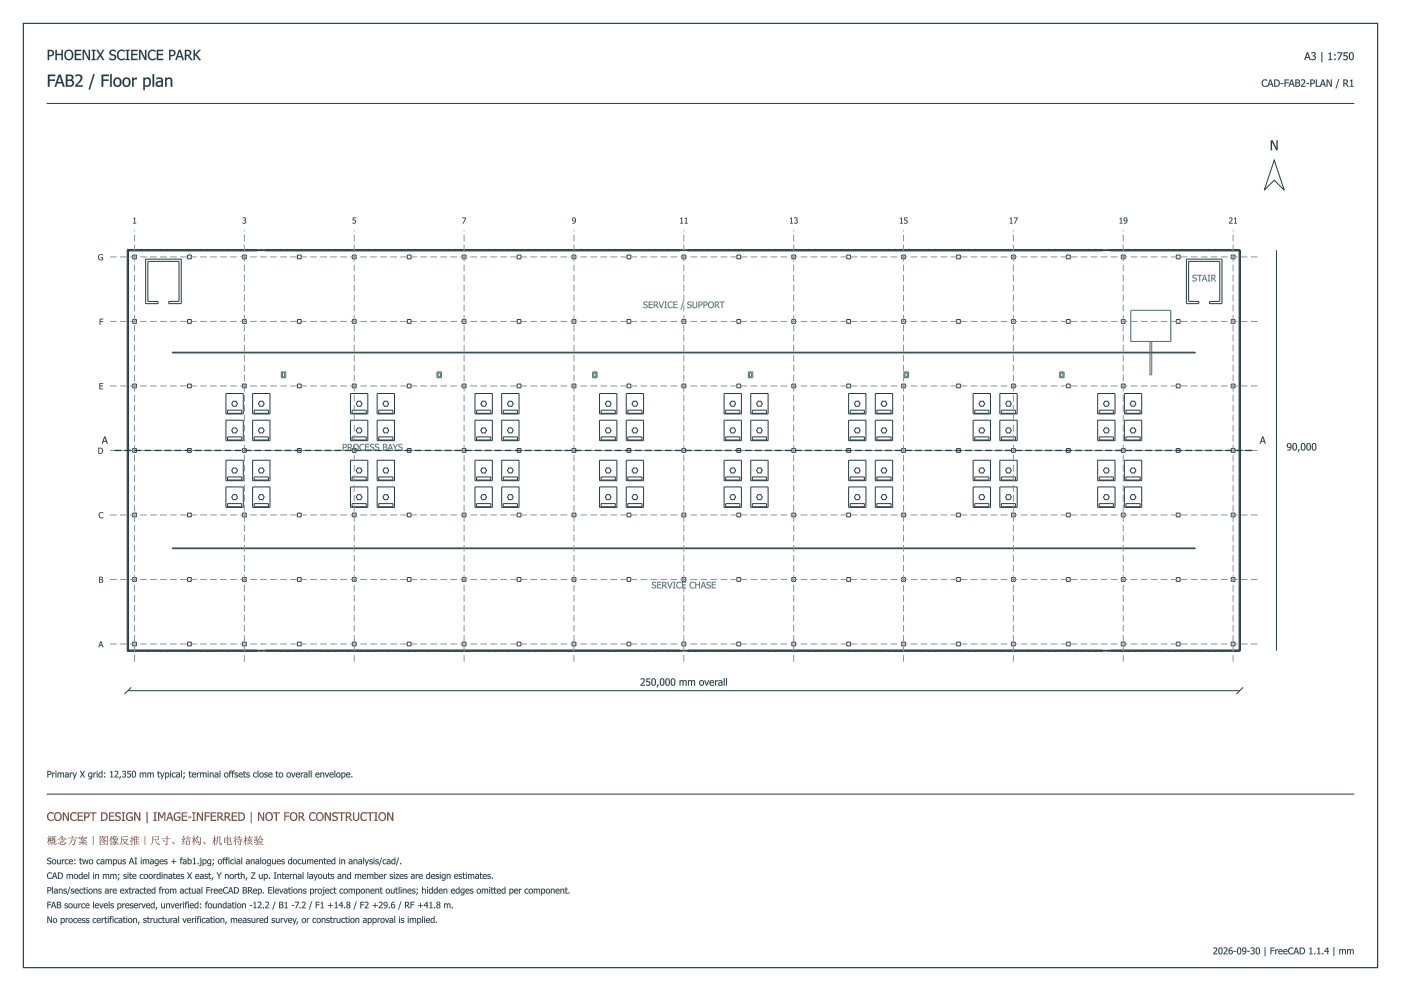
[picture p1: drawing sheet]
<svg xmlns="http://www.w3.org/2000/svg" width="420mm" height="297mm" viewBox="0 0 420 297" stroke-linecap="round" stroke-linejoin="round" font-family="sans-serif">
<path d="M7 7h406.2v283h-406.2z" fill="none" stroke="#263b43" stroke-width=".35"/>
<g fill="#183b47">
<path d="M14.3 14.9h.8a1.03 1.03 0 0 1 1.1 1.3 1.03 1.03 0 0 1-1.5 .7v1.1h-.4zM14.7 15.3v1.2a.72 .72 0 0 0 1.1-.6 .72 .72 0 0 0-1.1-.6zM16.6 14.9h.4v1.2h1.4v-1.2h.4v3.1h-.4v-1.5h-1.4v1.5h-.4zM19.7 15.3a1.46 1.46 0 0 1 1.9-.1 1.46 1.46 0 0 1 .3 1.9 1.41 1.41 0 0 1-1.9 .8 1.41 1.41 0 0 1-.7-1.9zM20.1 15.4a1.41 1.41 0 0 0 .5 2.3 1.22 1.22 0 0 0 1-1.4 1.22 1.22 0 0 0-1.3-1zM22.4 14.9h2v.4h-1.6v.8h1.4v.4h-1.4v1.1h1.6v.4h-2zM24.8 14.9h.6l1.2 2.5v-2.5h.4v3.1h-.5l-1.3-2.6v2.6h-.4zM27.5 14.9h1.2v.4h-.4v2.4h.4v.3h-1.2v-.3h.4v-2.4h-.4zM28.9 14.9h.5l.7 1.2 .7-1.2h.5l-1 1.6 1 1.5h-.5l-.7-1.2-.8 1.2h-.4l.9-1.5zM33.1 15.1l1.2-.2 .4 .2v.5l-.2-.1a.64 .64 0 0 0-.9-.3 .64 .64 0 0 0-.2 .9l.2 .1a1.01 1.01 0 0 1 1.2 1.2 1.01 1.01 0 0 1-1.6 .6l-.4-.2v-.5l.3 .2a.67 .67 0 0 0 .9 .2 .67 .67 0 0 0 .2-.9l-.9-.3a.81 .81 0 0 1-.2-1.4zM35.5 15.3l.6-.4h.6l.7 .3v.4a1.14 1.14 0 0 0-1.6 0 1.14 1.14 0 0 0 0 1.6 1.14 1.14 0 0 0 1.5 .2l.1 .4a1.56 1.56 0 0 1-2.1-.3 1.56 1.56 0 0 1 .1-2zM37.7 14.9h1.2v.4h-.4v2.4h.4v.3h-1.2v-.3h.4v-2.4h-.4zM39.4 14.9h1.9v.4h-1.5v.8h1.4v.4h-1.4v1.1h1.5v.4h-1.9zM41.7 14.9h.6l1.2 2.5v-2.5h.4v3.1h-.5l-1.3-2.6v2.6h-.4zM44.7 15.3l.6-.4h.7l.7 .3v.4a1.14 1.14 0 0 0-1.6 0 1.14 1.14 0 0 0-.1 1.6 1.14 1.14 0 0 0 1.6 .2l.1 .4a1.56 1.56 0 0 1-2.1-.3 1.56 1.56 0 0 1 0-2zM47 14.9h1.9v.4h-1.5v.8h1.4v.4h-1.4v1.1h1.5v.4h-1.9zM50.7 14.9h.8a1.03 1.03 0 0 1 1.1 1.3 1.03 1.03 0 0 1-1.5 .7v1.1h-.4zM51.1 15.3v1.2a.72 .72 0 0 0 1.1-.6 .72 .72 0 0 0-1.1-.6zM53.6 14.9h.5l1.1 3.1h-.5l-.3-.9h-1.1l-.3 .9h-.4zM53.9 15.4l-.5 1.4h.9zM55.4 14.9h.8a.9 .9 0 0 1 1.1 .7 .9 .9 0 0 1-.6 1.1l1.1 1.3h-.5l-1-1.2h-.5v1.2h-.4zM55.8 15.3v1.1a.68 .68 0 0 0 1-.1 .68 .68 0 0 0-.2-.9zM58 14.9h.5v1.5l1.2-1.5h.5l-1.3 1.4 1.4 1.7h-.6l-1.1-1.4-.1 .2v1.2h-.5z"/>
<path d="M14.3 14.9l1.6 .2a1.06 1.06 0 0 1 .2 1.4 1.06 1.06 0 0 1-1.4 .4v1.1h-.4zM14.3 14.9v3.1h.4v-1.2l1.3-.3 .2-.9-.5-.5zM14.7 15.3v1.2l.9-.2 .2-.4-.2-.5zM14.7 15.3h.7a.7 .7 0 0 1 .3 1 .7 .7 0 0 1-1 .2zM16.6 14.9h.5v1.2h1.3v-1.2h.5v3.1h-.5v-1.5h-1.4l.1 1.5h-.5zM16.6 14.9v3.1h.4v-1.5h1.5l-.1 1.5h.4v-3.1h-.4l.1 1.3h-1.5v-1.3zM19.6 15.3l.5-.3 .7-.1 1 .5 .2 1.5-.6 1-1.1 .1-.8-.5-.2-1.3zM19.7 15.3a1.73 1.73 0 0 0 .7 2.7l.8-.1 .5-.4 .3-.8-.1-.9-.3-.5-.6-.3h-.7zM20 15.6a1.85 1.85 0 0 0 0 1.8 .92 .92 0 0 0 1.3 0l.2-1.5a.88 .88 0 0 0-.7-.6 .88 .88 0 0 0-.8 .3zM20.1 15.4l.9-.1 .5 .6a1.06 1.06 0 0 1-.2 1.5 1.06 1.06 0 0 1-1.5-.2l-.1-1.1zM22.4 14.9h2v.4h-1.6v.8h1.5v.4h-1.5v1.1h1.6v.4h-2zM22.4 14.9v3.1h2v-.4l-1.6 .1v-1.2h1.4v-.4l-1.4 .1v-.9h1.6v-.4zM24.8 14.9h.6l1.2 2.5v-2.5h.4v3.1h-.5l-1.3-2.6v2.6h-.4zM24.8 14.9v3.1h.4v-2.6l1.3 2.6h.5v-3.1h-.4v2.5l-1.2-2.5zM27.5 14.9h1.2v.4h-.4v2.4h.4v.3h-1.2v-.3h.4v-2.4h-.4zM27.5 14.9v.4l.4-.1v2.5h-.4v.3h1.2v-.3h-.4v-2.5l.4 .1v-.4zM28.9 14.9h.5l.7 1.2 .7-1.2h.5l-1 1.6 1 1.5h-.5l-.7-1.2-.8 1.2h-.5l1-1.5zM28.9 14.9l1 1.6-1 1.5h.4l.8-1.3 .7 1.3h.5l-1-1.5 1-1.6h-.5l-.7 1.3-.7-1.3zM33.1 15.1l1.2-.2 .4 .2v.5l-.2-.1a.62 .62 0 0 0-.9-.3 .62 .62 0 0 0-.1 .9l.4 .2a.97 .97 0 0 1 .8 1.3 .97 .97 0 0 1-1.5 .4l-.5-.2v-.5l1 .4 .6-.1 .1-.4-.2-.4-1-.3a.83 .83 0 0 1-.1-1.4zM33.1 15.2l-.3 .9 .4 .4 .8 .2a.52 .52 0 0 1 .4 .7 .52 .52 0 0 1-.7 .3l-.9-.4v.5l1.4 .2 .6-.5v-.5l-.4-.5-1.1-.5-.1-.5 .6-.3 .9 .4v-.5l-.9-.2zM35.5 15.3l.8-.4 1.1 .2v.6l-.9-.4-.7 .3a1.24 1.24 0 0 0-.2 1.4 1.24 1.24 0 0 0 1.2 .7l.6-.4v.5l-.9 .3-.8-.2-.5-.5-.1-1.2zM35.5 15.3a1.85 1.85 0 0 0 .4 2.7h.9l.6-.2v-.5l-.3 .3a1.03 1.03 0 0 1-1.3-.2l-.3-.9 .3-1 .7-.3 .9 .4v-.4l-1.1-.3zM37.6 14.9h1.3v.4h-.4v2.4h.4v.3h-1.3v-.3h.5v-2.4h-.5zM37.7 14.9v.4l.4-.1v2.5h-.4v.3h1.2v-.3h-.5v-2.5l.5 .1v-.4zM39.3 14.9h2v.4h-1.5v.8h1.4v.4h-1.4v1.1h1.5v.4h-2zM39.4 14.9v3.1h1.9v-.4l-1.6 .1v-1.2h1.5v-.4l-1.5 .1v-.9h1.6v-.4zM41.7 14.9h.6l1.2 2.5v-2.5h.4v3.1h-.5l-1.3-2.6v2.6h-.4zM41.7 14.9v3.1h.4v-2.6l1.3 2.6h.5v-3.1h-.4v2.5l-1.2-2.5zM44.7 15.3l.8-.4 1.2 .2v.6l-1-.4-.7 .3a1.24 1.24 0 0 0-.2 1.4 1.24 1.24 0 0 0 1.2 .7l.7-.4v.5l-1 .3-.7-.2-.5-.5-.2-1.2zM44.7 15.3a1.65 1.65 0 0 0 1 2.7l1-.2v-.5l-.4 .3a1.03 1.03 0 0 1-1.3-.2l-.3-.9 .3-1 .7-.3 1 .4v-.4l-1.2-.3zM47 14.9h2v.4h-1.6v.8h1.5v.4h-1.5v1.1h1.6v.4h-2zM47 14.9v3.1h1.9v-.4l-1.5 .1v-1.2h1.4v-.4l-1.4 .1v-.9h1.5v-.4zM50.7 14.9l1.6 .2a1.06 1.06 0 0 1 .1 1.4 1.06 1.06 0 0 1-1.3 .4v1.1h-.4zM50.7 14.9v3.1h.4v-1.2l1.3-.3 .2-.9-.5-.5zM51.1 15.3v1.2l.9-.2 .2-.4-.2-.5zM51.1 15.3h.7a.7 .7 0 0 1 .3 1 .7 .7 0 0 1-1 .2zM53.6 14.9h.5l1.1 3.1h-.5l-.3-.9h-1.1l-.3 .9h-.4zM53.6 14.9l-1 3.1h.4l.3-.9h1.2l.2 .9h.5l-1.1-3.1zM53.8 15.4l-.4 1.4h.9zM53.9 15.3l.5 1.5h-1zM55.4 14.9l1.6 .2a.84 .84 0 0 1 .2 1.3l-.5 .3 1.2 1.3h-.6l-1-1.2h-.5l.1 1.2h-.5zM55.4 14.9v3.1h.4v-1.2h.5l1 1.2h.5l-1.1-1.3 .5-.4 .1-.9-.6-.4zM55.8 15.3v1.1l.9-.1 .2-.7zM55.8 15.3l1 .2v.8l-1 .2zM58 14.9h.5v1.5l1.2-1.5h.5l-1.3 1.4 1.4 1.7h-.6l-1.1-1.4-.1 .2v1.2h-.5zM58 14.9v3.1h.5l-.1-1.2 .2-.3 1.1 1.5h.6l-1.4-1.7 1.3-1.4h-.5l-1.3 1.5 .1-1.5z"/>
</g>
<g fill="#243943">
<path d="M14.4 22.4h2.2v.4h-1.7v1h1.6v.5h-1.6v1.7h-.5zM17.6 22.4h.6l1.2 3.6h-.5l-.3-1h-1.4l-.4 1h-.4zM17.9 22.9l-.6 1.7h1.1zM19.8 22.4h.9a.91 .91 0 0 1 1.2 .4 .91 .91 0 0 1-.4 1.2 1.08 1.08 0 0 1 .6 1.3 1.08 1.08 0 0 1-1.3 .7h-1zM20.2 22.8v1h.6a.58 .58 0 0 0 .7-.6 .58 .58 0 0 0-.8-.4zM20.2 24.2v1.4h.4a.73 .73 0 0 0 1.1-.6 .73 .73 0 0 0-.9-.8zM22.7 22.5a1.27 1.27 0 0 1 1.9 .3 1.27 1.27 0 0 1-.6 1.8l-.9 1h1.7v.4h-2.2v-.5l.9-.9a1.19 1.19 0 0 0 .4-1.8l-.5-.1-.7 .3zM28 22.2h.4l-1.4 4.6h-.4zM30.5 22.4h2.1v.4h-1.7v1h1.7v.5h-1.7v1.7h-.4zM33 22.2h.5v3.8h-.5zM34.3 23.6a1.38 1.38 0 0 1 2.2 .8 1.38 1.38 0 0 1-1.6 1.7 1.55 1.55 0 0 1-.6-2.5zM34.7 23.9a1.01 1.01 0 0 0-.2 1.2 1.01 1.01 0 0 0 1.1 .5 1.02 1.02 0 0 0 .4-1.3 1.02 1.02 0 0 0-1.2-.6zM37 23.6a1.38 1.38 0 0 1 2.2 .8 1.38 1.38 0 0 1-1.5 1.7 1.55 1.55 0 0 1-.7-2.5zM37.4 23.9a1.01 1.01 0 0 0-.2 1.2 1.01 1.01 0 0 0 1.1 .5 1.02 1.02 0 0 0 .4-1.3 1.02 1.02 0 0 0-1.2-.6zM39.6 23.3h.5v.4l1-.4v.5l-1 .3v1.9h-.5zM43 23.3h.4v.3a1.13 1.13 0 0 1 1.5-.2 1.13 1.13 0 0 1 .3 1.5 1.16 1.16 0 0 1-1.8 1v1.1h-.4zM43.4 23.9v1.6a.96 .96 0 0 0 1.3-.2 .96 .96 0 0 0 0-1.2 .74 .74 0 0 0-1.3-.2zM45.8 22.2h.4v3.8h-.4zM47.3 24.9a.61 .61 0 0 0 .3 .8 .61 .61 0 0 0 .8-.4v-.7zM46.9 23.3l.8-.1a.9 .9 0 0 1 1.2 .9v1.9h-.5v-.3a.96 .96 0 0 1-1.3 .3 .96 .96 0 0 1-.4-1.3 .96 .96 0 0 1 1.2-.5h.3a.34 .34 0 0 0 .1-.4 .34 .34 0 0 0-.4-.2l-1 .2zM49.5 23.3h.5v.3a.94 .94 0 0 1 1.1-.3 .94 .94 0 0 1 .6 .9v1.8h-.5v-1.5a.66 .66 0 0 0-.4-.9 .66 .66 0 0 0-.8 .4v2h-.5z"/>
<path d="M14.3 22.3h2.3v.5h-1.7v1h1.6v.5h-1.6v1.7h-.6zM14.4 22.4v3.6h.5l-.1-1.8 1.7 .1v-.5h-1.7v-1h1.8v-.4zM17.6 22.3h.6l1.2 3.7h-.5l-.3-1h-1.4l-.3 1h-.6zM17.6 22.4l-1.2 3.6h.4l.4-1h1.4l.3 1h.5l-1.2-3.6zM17.8 22.9l-.5 1.7h1.1zM17.9 22.8l.6 1.8h-1.2zM19.7 22.3l1.6 .1 .7 .4a.81 .81 0 0 1-.5 1.2l.6 .3a1.02 1.02 0 0 1-.3 1.4l-.6 .3h-1.5zM19.8 22.4v3.6l1.6-.1 .7-.5a1 1 0 0 0-.6-1.5l.4-.3 .1-.4-.3-.7zM20.2 22.8v1h.9l.4-.3-.1-.6zM20.2 22.8h.9l.4 .2a.61 .61 0 0 1-.1 .7 .61 .61 0 0 1-.6 .2h-.6zM20.2 24.2v1.4l.9-.1 .6-.3v-.5l-.3-.3zM20.2 24.2l1.4 .2 .1 .5-.1 .5-1.4 .2zM22.6 22.5l1-.2 .8 .2a1.21 1.21 0 0 1 .1 1.5l-1.4 1.6h1.8v.4h-2.3v-.5l1.4-1.6 .2-.6-.4-.5-1.2 .3zM22.7 22.5v.5l.9-.3 .6 .3a1.5 1.5 0 0 1-.7 1.6l-.9 .9v.5h2.2v-.4h-1.8l1.3-1.3 .3-.6a1.17 1.17 0 0 0-.5-1.3 1.17 1.17 0 0 0-1.4 .1zM28 22.2h.4l-1.4 4.6h-.5zM28 22.2l-1.4 4.6h.4l1.4-4.6zM30.4 22.3h2.3v.5h-1.8v1h1.7v.5h-1.7l.1 1.7h-.6zM30.5 22.4v3.6h.4v-1.8l1.7 .1v-.5h-1.7v-1h1.7v-.4zM33 22.2h.5v3.8h-.5zM33 22.2v3.8h.5v-3.8zM34.3 23.6l.9-.4a1.3 1.3 0 0 1 1.2 1.8 1.28 1.28 0 0 1-1.6 1.1 1.28 1.28 0 0 1-.8-1.8zM34.3 23.6a1.9 1.9 0 0 0 0 2.1 1.29 1.29 0 0 0 1.8 0 1.99 1.99 0 0 0 0-2.1 1.24 1.24 0 0 0-1.8 0zM34.7 23.9l-.2 .7 .2 .8a.76 .76 0 0 0 1.1 0l.1-.8-.1-.7-.6-.3zM34.6 23.8l.6-.2a1.08 1.08 0 0 1 .8 1.1 1.08 1.08 0 0 1-1 1 1.32 1.32 0 0 1-.4-1.9zM37 23.6l.9-.4a1.3 1.3 0 0 1 1.2 1.8 1.28 1.28 0 0 1-1.6 1.1 1.28 1.28 0 0 1-.8-1.8zM37.1 23.6a1.9 1.9 0 0 0-.1 2.1 1.29 1.29 0 0 0 1.8 0l.3-1.1-.3-1a1.24 1.24 0 0 0-1.7 0zM37.4 23.9l-.2 .7 .2 .8a.76 .76 0 0 0 1.1 0l.1-.8-.1-.7-.6-.3zM37.4 23.8l.5-.2a1.08 1.08 0 0 1 .8 1.1 1.08 1.08 0 0 1-1 1 1.32 1.32 0 0 1-.3-1.9zM39.6 23.3h.5v.4l.4-.4h.6v.5l-1 .3v1.9h-.5zM39.6 23.3v2.7h.5l-.1-1.9 .6-.4 .5 .1v-.5l-1.1 .4 .1-.4zM43 23.3h.5v.3l.8-.4a1.42 1.42 0 0 1 1 1.8 1.42 1.42 0 0 1-1.9 .9l.1 1.1h-.5zM43 23.3v3.7h.4v-1.2l.7 .2 .8-.4a2.06 2.06 0 0 0 .1-2 1.05 1.05 0 0 0-1.6 0v-.3zM43.4 23.9v1.6l.6 .1 .7-.4-.1-1.3a.79 .79 0 0 0-1.1 .1zM43.4 23.9l.4-.2a.81 .81 0 0 1 1 .2 .81 .81 0 0 1 0 1 .86 .86 0 0 1-1.4 .6zM45.7 22.2h.5v3.8h-.5zM45.8 22.2v3.8h.4v-3.8zM47.3 24.9v.6l.6 .1 .5-.3v-.7zM47.3 24.8l1.1-.3v.8a.63 .63 0 0 1-.8 .4 .63 .63 0 0 1-.3-.9zM46.9 23.3l.8-.1a.92 .92 0 0 1 1.2 .9v1.9h-.5v-.3l-.3 .2a.89 .89 0 0 1-1.2 0 .89 .89 0 0 1-.1-1.2l.5-.4 1.1-.1v-.3l-.4-.3-1.1 .2zM46.9 23.3v.5l1.3-.1 .2 .5h-.2a1.04 1.04 0 0 0-1.3 .4 1.04 1.04 0 0 0 0 1.2l.9 .2 .6-.3v.3h.5v-1.9l-.1-.4-.6-.4zM49.5 23.3h.5v.3l.6-.4 .8 .2 .3 .5v2.1h-.5v-1.9l-.2-.4h-.3l-.7 .3v2h-.5zM49.5 23.3v2.7h.5l-.1-2 .8-.4 .5 .3v2.1h.5l-.1-1.8a.92 .92 0 0 0-.6-.9 .92 .92 0 0 0-1.1 .3l.1-.3z"/>
<path d="M391.9 15.7h.4l.8 2.3h-.3l-.3-.6h-.8l-.3 .6h-.3zM392.1 16l-.4 1.1h.8zM393.3 15.8l.1-.1a.65 .65 0 0 1 1 .1 .65 .65 0 0 1-.2 .9 .75 .75 0 0 1 .3 1.1 .75 .75 0 0 1-1.2 .2l-.1-.4a.55 .55 0 0 0 .9 .2 .55 .55 0 0 0-.1-.9h-.3v-.3a.42 .42 0 0 0 .5-.3 .42 .42 0 0 0-.4-.5 .42 .42 0 0 0-.5 .3zM396.3 15.6h.3v3h-.3zM398.4 16l.7-.3v2.1h.4v.2h-1.1v-.2h.4v-1.6h-.4zM400.2 16.3h.3v.4h-.3zM400.2 17.6h.3v.4h-.3zM401.1 15.7h1.4l-1 2.3h-.3l1.1-2.1h-1.2zM402.9 15.7h1.3v.2h-1v.7a.81 .81 0 0 1 1 1 .81 .81 0 0 1-1.3 .3v-.3a.58 .58 0 0 0 .8 .2 .58 .58 0 0 0 .1-.9 .58 .58 0 0 0-.9 0zM404.9 15.8a.83 .83 0 0 1 .9 .1 .83 .83 0 0 1 .2 .9 .83 .83 0 0 1-.7 1.3 .83 .83 0 0 1-.8-1.3zM405.1 15.9l-.2 .9a.55 .55 0 0 0 0 .7 .55 .55 0 0 0 .7 .2l.1-.9a.58 .58 0 0 0 0-.6 .58 .58 0 0 0-.6-.3z"/>
<path d="M391.9 15.7h.4l.8 2.3h-.4l-.2-.6h-.8l-.2 .6h-.4zM391.9 15.7l-.8 2.3h.3l.2-.7h1l.2 .7h.3l-.8-2.3zM392.1 16l-.4 1.1h.8zM392.1 15.9l.4 1.2h-.8zM393.3 15.8l1.1-.1a.54 .54 0 0 1 .2 .6 .54 .54 0 0 1-.4 .4l.4 .3-.1 .7-.5 .4-.8-.2v-.3l.8 .1 .3-.4-.1-.3-.5-.1v-.3l.4-.1 .1-.4-.3-.2-.6 .2zM393.3 15.8v.3l.6-.2a.4 .4 0 0 1 .4 .5 .4 .4 0 0 1-.6 .2v.3l.5 .1 .1 .5-.5 .3-.6-.2v.3l1 .1 .4-.5v-.4l-.5-.4 .4-.3v-.5l-.5-.2zM396.3 15.6h.3v3h-.3zM396.3 15.6v3h.3v-3zM398.4 16l.7-.3v2.1l.4-.1v.3h-1.1v-.3h.4v-1.5h-.4zM398.4 16v.2h.4v1.6h-.4v.2h1.1v-.2h-.4v-2.1zM400.1 16.2h.4v.5h-.4zM400.2 16.3v.4h.3v-.4zM400.1 17.5h.4v.5h-.4zM400.2 17.6v.4h.3v-.4zM401.1 15.7h1.5l-1.1 2.3h-.3l1.1-2.1-1.2 .1zM401.1 15.7v.2h1.2l-1.1 2.1h.3l1-2.3zM402.9 15.7h1.3v.3l-1-.1 .2 .7a.77 .77 0 0 1 .8 .8 .77 .77 0 0 1-1.1 .6l-.3-.1v-.3l.8 .2 .3-.3a.57 .57 0 0 0-.3-.7 .57 .57 0 0 0-.7 .1zM402.9 15.7v1.2h.8l.2 .4-.2 .4-.8-.1v.3l.9 .1 .4-.4v-.7l-.4-.3h-.6v-.7h1v-.2zM404.9 15.7a.84 .84 0 0 1 .9 .2 .84 .84 0 0 1 .2 .9 .82 .82 0 0 1-.2 1.1 .82 .82 0 0 1-1.1-.1l-.2-1.3zM404.9 15.8a1.45 1.45 0 0 0 .4 2.2l.5-.2 .2-1.3-.3-.7zM405.1 16l-.2 .8a.58 .58 0 0 0 0 .7 .58 .58 0 0 0 .6 .2l.2-1.3-.2-.5zM405.1 15.9h.4l.2 .4v1.1l-.3 .4-.3-.1-.2-.3z"/>
<path d="M378.7 24.1l.9-.3 .4 .2v.3a.81 .81 0 0 0-1.1 .1 .81 .81 0 0 0 0 1.1 .81 .81 0 0 0 1.1 0v.4a1.13 1.13 0 0 1-1.5-.3 1.13 1.13 0 0 1 .2-1.5zM380.8 23.8h.4l.7 2.2h-.3l-.2-.6h-.8l-.2 .6h-.3zM381 24.1l-.3 1h.6zM382.1 23.8h.5a1.1 1.1 0 0 1 1.2 1.1 1.1 1.1 0 0 1-1.2 1.1h-.5zM382.4 24.1v1.7a.88 .88 0 0 0 1.1-.9 .88 .88 0 0 0-1.1-.8zM384.1 24.9h.8v.3h-.8zM385.2 23.8h1.3v.3h-1v.6h1v.3h-1v1h-.3zM387.2 23.8h.3l.8 2.2h-.3l-.2-.6h-.9l-.2 .6h-.3zM387.3 24.1l-.3 1h.7zM388.5 23.8h.5a.54 .54 0 0 1 .8 .3 .54 .54 0 0 1-.3 .7 .65 .65 0 0 1 .4 .8 .65 .65 0 0 1-.8 .4h-.6zM388.8 24.1v.6h.3a.35 .35 0 0 0 .4-.4 .35 .35 0 0 0-.5-.2zM388.8 24.9v.9h.2a.44 .44 0 0 0 .6-.4 .44 .44 0 0 0-.5-.5zM390.2 23.9a.8 .8 0 0 1 1.2 .3 .8 .8 0 0 1-.5 1.1l-.5 .5h1.1v.2h-1.3v-.3l.6-.7a.52 .52 0 0 0 .3-.8 .52 .52 0 0 0-.9 0zM391.8 24.9h.8v.3h-.8zM393 23.8h.5a.73 .73 0 0 1 .8 .9 .73 .73 0 0 1-1 .5v.8h-.3zM393.3 24.1v.8a.51 .51 0 0 0 .7-.4 .51 .51 0 0 0-.7-.4zM394.6 23.8h.3v1.9h1v.3h-1.3zM396.5 23.8h.4l.7 2.2h-.3l-.2-.6h-.8l-.2 .6h-.3zM396.7 24.1l-.3 1h.7zM397.8 23.8h.5l.8 1.7v-1.7h.3v2.2h-.3l-1-1.9v1.9h-.3zM401.4 23.7h.2l-.8 2.8h-.3zM402.9 23.8h.5a.64 .64 0 0 1 .8 .5 .64 .64 0 0 1-.4 .8l.8 .9h-.4l-.7-.9h-.3v.9h-.3zM403.2 24.1v.8h.2a.42 .42 0 0 0 .5-.4 .42 .42 0 0 0-.4-.4zM404.8 24.1l.7-.3v2h.4v.2h-1.1v-.2h.4v-1.5h-.4z"/>
<path d="M378.6 24.1l.8-.3 .7 .2v.3l-.5-.2h-.5l-.4 .6a.76 .76 0 0 0 .1 .8 .76 .76 0 0 0 .8 .3l.5-.3v.4l-.6 .2-.5-.1-.5-.4-.1-.9zM378.7 24.1l-.3 .8 .3 .8 .7 .3 .6-.1v-.4l-.5 .3-.5-.1-.3-.8 .3-.8 .5-.1 .5 .3v-.3l-.6-.2zM380.8 23.8h.4l.7 2.2h-.3l-.2-.6h-.8l-.2 .6h-.3zM380.8 23.8l-.7 2.2h.3l.2-.6h.8l.2 .6h.3l-.7-2.2zM381 24.1l-.3 1h.6zM381 24.1l.3 1.1h-.7zM382.1 23.8h.5a1.11 1.11 0 0 1 1.2 1.1 1.11 1.11 0 0 1-1.2 1.1h-.5zM382.1 23.8v2.2l1.3-.2 .4-.5-.1-.9-.6-.5zM382.4 24.1v1.7l.6-.1 .4-.4a.87 .87 0 0 0 0-.9 .87 .87 0 0 0-1-.3zM382.4 24.1h.7l.4 .4v.7l-.4 .5-.7 .1zM384 24.9h.9v.3h-.9zM384.1 24.9v.3h.8v-.3zM385.2 23.8h1.4v.3h-1.1v.6h1v.3h-1v1h-.3zM385.2 23.8v2.2h.3v-1.1l1 .1v-.3h-1v-.6h1v-.3zM387.2 23.8h.3l.8 2.2h-.4l-.1-.6h-.9l-.2 .6h-.3zM387.2 23.8l-.8 2.2h.3l.2-.6h.9l.2 .6h.3l-.8-2.2zM387.3 24.1l-.3 1h.7zM387.3 24.1l.4 1.1h-.7zM388.5 23.8h.9a.49 .49 0 0 1 .5 .4 .49 .49 0 0 1-.4 .6 .59 .59 0 0 1 .5 .5 .59 .59 0 0 1-.3 .5l-1.2 .2zM388.5 23.8v2.2h1l.4-.5-.1-.5-.3-.2 .3-.2v-.5zM388.8 24.1v.6l.7-.2-.1-.4zM388.7 24.1h.7l.1 .5-.8 .1zM388.8 24.9v.9l.8-.3-.1-.5zM388.7 24.9l.9 .2v.5l-.9 .2zM390.2 23.9l.3-.1a.66 .66 0 0 1 .8 .2 .66 .66 0 0 1 0 .8l-.9 1 1.1-.1v.3h-1.3v-.3l.9-1.3-.2-.3-.7 .1zM390.2 23.9v.3l.6-.2 .3 .4-.9 1.3v.3h1.3v-.2h-1.1l.9-1v-.7l-.3-.3zM391.8 24.9h.8v.3h-.8zM391.8 24.9v.3h.8v-.3zM392.9 23.8l1.2 .1a.76 .76 0 0 1 .1 1 .76 .76 0 0 1-.9 .3v.8h-.4zM393 23.8v2.2h.3l-.1-.8 .9-.2 .2-.7-.5-.4zM393.3 24.1v.8l.6-.1v-.6zM393.2 24.1a.53 .53 0 0 1 .9 .4 .53 .53 0 0 1-.9 .4zM394.6 23.8h.3v1.9h1v.3h-1.3zM394.6 23.8v2.2h1.3v-.3l-1 .1v-2zM396.5 23.8h.4l.8 2.2h-.4l-.2-.6h-.8l-.2 .6h-.3zM396.5 23.8l-.7 2.2h.3l.2-.6h.8l.2 .6h.3l-.7-2.2zM396.7 24.1l-.3 1h.7zM396.7 24.1l.4 1.1h-.7zM397.8 23.8h.5l.8 1.7v-1.7h.3v2.2h-.3l-1-1.9v1.9h-.3zM397.8 23.8v2.2h.3v-1.9l1 1.9h.3v-2.2h-.3v1.8l-.8-1.8zM401.4 23.7h.3l-.9 2.8h-.3zM401.4 23.7l-.9 2.8h.3l.8-2.8zM402.9 23.8l1.1 .1a.64 .64 0 0 1 .2 .7 .64 .64 0 0 1-.4 .5l.8 .9h-.4l-.7-.9h-.3v.9h-.3zM402.9 23.8v2.2h.3l-.1-.9h.4l.7 .9h.4l-.8-1 .3-.2 .1-.7-.4-.3zM403.2 24.1v.8l.6-.1 .1-.5zM403.1 24.1l.8 .1-.1 .6-.7 .1zM404.8 24.1l.7-.3v2h.4v.2h-1.1v-.2h.4v-1.5h-.4zM404.8 24.1v.2h.5v1.5h-.5v.2h1.1v-.2h-.4v-2z"/>
</g>
<g fill="none" stroke="#263b43" stroke-width=".3">
<path d="M14 31h392.2M38.1 75h.4v120h-.4zM38.3 74.8h38.9v.4h-38.9l.1-.4M38.3 75h333.5v120h-333.5zM39.8 76.4h1.1v1.2h-1.1zM40.3 74.8h.1M42.3 74.8h.1M43.7 77.7h10.7v13.3h-3.8v-.7h3.1v-12h-9.4v12h3.1v.7h-3.7zM44.3 74.8h.1M46.3 74.8h.1M48.3 74.7v.1M48.3 74.7h.1"/>
<path d="M50.3 74.8h.1M52.3 74.8h.1M54.3 74.7v.1M54.3 74.7h.1M56.3 76.4h1.1v1.2h-1.1zM56.3 74.8h.1M58.3 74.8h.1M60.3 74.7v.1M60.3 74.7h.1M62.3 74.8h.1M64.3 74.8h.1M66.3 74.7v.1"/>
<path d="M66.3 74.7h.1M68.3 74.8h.1M70.3 74.8h.1M72.3 74.8h.1M72.7 76.4h1.2v1.2h-1.2zM74.3 74.8h.1M76.3 74.8h.1M77.2 74.9h2.3v.2h-2.3zM78.3 74.7h.1M79.6 74.8h124.3v.4h-124.3zM80.3 74.8h.1M82.3 74.8h.1"/>
<path d="M84.3 74.8h.1M86.3 74.7v.1M86.3 74.7h.1M88.3 74.8h.1M89.2 76.4h1.1v1.2h-1.1zM90.3 74.8h.1M92.3 74.7v.1M92.3 74.7h.1M94.3 74.8h.1M96.3 74.8h.1M98.3 74.7v.1M98.3 74.7h.1"/>
<path d="M100.3 74.8h.1M102.3 74.8h.1M104.3 74.8h.1M105.7 76.4h1.1v1.2h-1.1zM106.3 74.8h.1M108.3 74.8h.1M110.3 74.8h.1M112.3 74.8h.1M114.3 74.8h.1M116.3 74.8h.1M118.3 74.7v.1M118.3 74.7h.1"/>
<path d="M120.3 74.8h.1M122.1 76.4h1.2v1.2h-1.2zM122.3 74.8h.1M124.3 74.7v.1M124.3 74.7h.1M126.4 74.8h.1M128.4 74.8h.1M130.4 74.7v.1M130.4 74.7h.1M132.4 74.8h.1M134.4 74.8h.1M136.4 74.7v.1"/>
<path d="M136.4 74.7h.1M138.4 74.8h.1M138.6 76.4h1.2v1.2h-1.2zM140.4 74.8h.1M142.4 74.8h.1M144.4 74.8h.1M146.4 74.8h.1M148.4 74.8h.1M150.4 74.8h.1M152.4 74.8h.1M154.4 74.8h.1M155.1 76.4h1.1v1.2h-1.1z"/>
<path d="M156.4 74.7v.1M156.4 74.7h.1M158.4 74.8h.1M160.4 74.8h.1M162.4 74.7v.1M162.4 74.7h.1M164.4 74.8h.1M166.4 74.8h.1M168.4 74.7v.1M168.4 74.7h.1M170.4 74.8h.1M171.6 76.4h1.1v1.2h-1.1z"/>
<path d="M172.4 74.8h.1M174.4 74.8h.1M176.4 74.8h.1M178.4 74.8h.1M180.4 74.8h.1M182.4 74.8h.1M184.4 74.8h.1M186.4 74.8h.1M188 76.4h1.2v1.2h-1.2zM188.4 74.8h.1M190.4 74.8h.1M192.4 74.8h.1"/>
<path d="M194.4 74.7v.1M194.4 74.7h.1M196.4 74.8h.1M198.4 74.8h.1M200.4 74.7v.1M200.4 74.7h.1M202.4 74.8h.1M203.9 74.9h2.3v.2h-2.3zM204.4 74.7h.1M204.5 76.4h1.1v1.2h-1.1zM206.3 74.8h124.3v.4h-124.3zM206.4 74.7v.1"/>
<path d="M206.4 74.7h.1M208.4 74.8h.1M210.4 74.8h.1M212.4 74.8h.1M214.4 74.8h.1M216.4 74.8h.1M218.4 74.8h.1M220.4 74.8h.1M221 76.4h1.1v1.2h-1.1zM222.4 74.8h.1M224.4 74.8h.1M226.4 74.7v.1"/>
<path d="M226.4 74.7h.1M228.4 74.8h.1M230.4 74.8h.1M232.4 74.7v.1M232.4 74.7h.1M234.4 74.8h.1M236.4 74.8h.1M237.5 76.4h1.1v1.2h-1.1zM238.4 74.7v.1M238.4 74.7h.1M240.4 74.8h.1M242.4 74.8h.1"/>
<path d="M244.4 74.8h.1M246.4 74.8h.1M248.4 74.8h.1M250.4 74.8h.1M252.4 74.8h.1M253.9 76.4h1.2v1.2h-1.2zM254.4 74.8h.1M256.4 74.8h.1M258.4 74.7v.1M258.4 74.7h.1M260.4 74.8h.1M262.4 74.8h.1"/>
<path d="M264.4 74.7v.1M264.4 74.7h.1M266.4 74.8h.1M268.4 74.8h.1M270.4 76.4h1.1v1.2h-1.1zM270.4 74.7v.1M270.4 74.7h.1M272.4 74.8h.1M274.4 74.8h.1M276.4 74.7v.1M276.4 74.7h.1M278.4 74.8h.1"/>
<path d="M280.4 74.8h.1M282.4 74.8h.1M284.4 74.8h.1M286.4 74.8h.1M286.9 76.4h1.1v1.2h-1.1zM288.4 74.8h.1M290.4 74.8h.1M292.4 74.8h.1M294.4 74.8h.1M296.4 74.7v.1M296.4 74.7h.1M298.4 74.8h.1"/>
<path d="M300.4 74.8h.1M302.4 74.7v.1M302.4 74.7h.1M303.3 76.4h1.2v1.2h-1.2zM304.4 74.8h.1M306.4 74.8h.1M308.4 74.7v.1M308.4 74.7h.1M310.4 74.8h.1M312.4 74.8h.1M314.4 74.8h.1M316.4 74.8h.1"/>
<path d="M318.4 74.8h.1M319.8 76.4h1.2v1.2h-1.2zM320.4 74.8h.1M322.4 74.8h.1M324.4 74.8h.1M326.4 74.8h.1M328.4 74.7v.1M328.4 74.7h.1M330.4 74.8h.1M332.4 74.7h.1M332.9 74.9h-2.2v.2h2.2M333 74.8h38.8v.4h-38.8z"/>
<path d="M334.4 74.7v.1M334.4 74.7h.1M336.3 76.4h1.1v1.2h-1.1zM336.4 74.8h.1M338.4 74.8h.1M340.4 74.7v.1M340.4 74.7h.1M342.4 74.8h.1M344.4 74.8h.1M346.4 74.7v.1M346.4 74.7h.1M348.4 74.8h.1"/>
<path d="M350.4 74.8h.1M352.4 74.8h.1M352.8 76.4h1.1v1.2h-1.1zM354.4 74.8h.1M355.8 77.7h10.7v13.3h-3.8v-.7h3.1v-12h-9.3v12h3v.7h-3.7zM356.4 74.8h.1M358.4 74.8h.1M360.4 74.8h.1M362.4 74.8h.1M364.4 74.8h.1M366.4 74.7v.1M366.4 74.7h.1"/>
<path d="M368.4 74.8h.1M369.2 76.4h1.2v1.2h-1.2zM370.4 74.8h.1M371.6 75h.4v120h-.4zM39.8 95.8h1.1v1.1h-1.1zM56.3 95.8h1.1v1.1h-1.1zM72.7 95.8h1.2v1.1h-1.2zM89.2 95.8h1.1v1.1h-1.1zM105.7 95.8h1.1v1.1h-1.1zM122.1 95.8h1.2v1.1h-1.2zM138.6 95.8h1.2v1.1h-1.2zM155.1 95.8h1.1v1.1h-1.1z"/>
<path d="M171.6 95.8h1.1v1.1h-1.1zM188 95.8h1.2v1.1h-1.2zM204.5 95.8h1.1v1.1h-1.1zM221 95.8h1.1v1.1h-1.1zM237.5 95.8h1.1v1.1h-1.1zM253.9 95.8h1.2v1.1h-1.2zM270.4 95.8h1.1v1.1h-1.1zM286.9 95.8h1.1v1.1h-1.1zM303.3 95.8h1.2v1.1h-1.2zM319.8 95.8h1.2v1.1h-1.2zM336.3 95.8h1.1v1.1h-1.1zM352.8 95.8h1.1v1.1h-1.1z"/>
<path d="M369.2 95.8h1.2v1.1h-1.2zM39.8 115.1h1.1v1.1h-1.1zM51.7 105.6h306.8v.2h-306.8zM56.3 115.1h1.1v1.1h-1.1zM67.8 117.9h5.2v6.2h-5.2zM72.7 115.1h1.2v1.1h-1.2zM75.8 117.9h5.2v6.2h-5.2zM89.2 115.1h1.1v1.1h-1.1zM105.1 117.9h5.2v6.2h-5.2zM105.7 115.1h1.1v1.1h-1.1zM113.1 117.9h5.2v6.2h-5.2zM122.1 115.1h1.2v1.1h-1.2z"/>
<path d="M138.6 115.1h1.2v1.1h-1.2zM142.5 117.9h5.2v6.2h-5.2zM150.5 117.9h5.2v6.2h-5.2zM155.1 115.1h1.1v1.1h-1.1zM171.6 115.1h1.1v1.1h-1.1zM179.8 117.9h5.2v6.2h-5.2zM187.8 117.9h5.2v6.2h-5.2zM188 115.1h1.2v1.1h-1.2zM204.5 115.1h1.1v1.1h-1.1zM217.1 117.9h5.3v6.2h-5.3zM221 115.1h1.1v1.1h-1.1zM225.2 117.9h5.2v6.2h-5.2z"/>
<path d="M237.5 115.1h1.1v1.1h-1.1zM253.9 115.1h1.2v1.1h-1.2zM254.5 117.9h5.2v6.2h-5.2zM262.5 117.9h5.2v6.2h-5.2zM270.4 115.1h1.1v1.1h-1.1zM286.9 115.1h1.1v1.1h-1.1zM291.8 117.9h5.2v6.2h-5.2zM299.8 117.9h5.2v6.2h-5.2zM303.3 115.1h1.2v1.1h-1.2zM319.8 115.1h1.2v1.1h-1.2zM329.2 117.9h5.2v6.2h-5.2zM336.3 115.1h1.1v1.1h-1.1z"/>
<path d="M337.2 117.9h5.2v6.2h-5.2zM344.2 105.6v.2M346.1 105.6v.2M352.8 115.1h1.1v1.1h-1.1zM369.2 115.1h1.2v1.1h-1.2zM39.8 134.5h1.1v1.1h-1.1zM56.3 134.5h1.1v1.1h-1.1zM67.8 125.9h5.2v6.2h-5.2zM67.8 138h5.2v6.1h-5.2zM68.2 122.9h4.3v1h-4.3zM68.2 131h4.3v.9h-4.3zM69.9 128.3h.9l.4 .7-.4 .8h-.9l-.4-.8z"/>
<path d="M69.9 120.3h.9l.4 .7-.4 .8h-.9l-.4-.8zM72.7 134.5h1.2v1.1h-1.2zM75.8 138h5.2v6.1h-5.2zM75.8 125.9h5.2v6.2h-5.2zM76.2 131h4.3v.9h-4.3zM76.2 122.9h4.3v1h-4.3zM77.9 128.3h.9l.4 .7-.4 .8h-.9l-.4-.8zM77.9 120.3h.9l.4 .7-.4 .8h-.9l-.4-.8zM89.2 134.5h1.1v1.1h-1.1zM105.1 138h5.2v6.1h-5.2zM105.1 125.9h5.2v6.2h-5.2zM105.6 131h4.2v.9h-4.2z"/>
<path d="M105.6 122.9h4.2v1h-4.2zM105.7 134.5h1.1v1.1h-1.1zM107.3 128.3h.8l.5 .7-.5 .8h-.8l-.5-.8zM107.3 120.3h.8l.5 .7-.5 .8h-.8l-.5-.8zM113.1 138h5.2v6.1h-5.2zM113.1 125.9h5.2v6.2h-5.2zM113.6 131h4.2v.9h-4.2zM113.6 122.9h4.2v1h-4.2zM115.3 128.3h.8l.5 .7-.5 .8h-.8l-.5-.8zM115.3 120.3h.8l.5 .7-.5 .8h-.8l-.5-.8zM122.1 134.5h1.2v1.1h-1.2zM138.6 134.5h1.2v1.1h-1.2z"/>
<path d="M142.5 125.9h5.2v6.2h-5.2zM142.5 138h5.2v6.1h-5.2zM142.9 131h4.3v.9h-4.3zM142.9 122.9h4.3v1h-4.3zM144.6 128.3h.9l.4 .7-.4 .8h-.9l-.4-.8zM144.6 120.3h.9l.4 .7-.4 .8h-.9l-.4-.8zM150.5 138h5.2v6.1h-5.2zM150.5 125.9h5.2v6.2h-5.2zM150.9 131h4.3v.9h-4.3zM150.9 122.9h4.3v1h-4.3zM152.6 128.3h.9l.4 .7-.4 .8h-.9l-.4-.8zM152.6 120.3h.9l.4 .7-.4 .8h-.9l-.4-.8z"/>
<path d="M155.1 134.5h1.1v1.1h-1.1zM171.6 134.5h1.1v1.1h-1.1zM179.8 138h5.2v6.1h-5.2zM179.8 125.9h5.2v6.2h-5.2zM180.3 131h4.2v.9h-4.2zM180.3 122.9h4.2v1h-4.2zM182 128.3h.8l.5 .7-.5 .8h-.8l-.5-.8zM182 120.3h.8l.5 .7-.5 .8h-.8l-.5-.8zM187.8 138h5.2v6.1h-5.2zM187.8 125.9h5.2v6.2h-5.2zM188 134.5h1.2v1.1h-1.2zM188.3 131h4.2v.9h-4.2z"/>
<path d="M188.3 122.9h4.2v1h-4.2zM190 128.3h.8l.5 .7-.5 .8h-.8l-.5-.8zM190 120.3h.8l.5 .7-.5 .8h-.8l-.5-.8zM204.5 134.5h1.1v1.1h-1.1zM217.1 125.9h5.3v6.2h-5.3zM217.1 138h5.3v6.1h-5.3zM217.6 131h4.3v.9h-4.3zM217.6 122.9h4.3v1h-4.3zM219.3 128.3h.9l.4 .7-.4 .8h-.9l-.4-.8zM219.3 120.3h.9l.4 .7-.4 .8h-.9l-.4-.8zM221 134.5h1.1v1.1h-1.1zM225.2 138h5.2v6.1h-5.2z"/>
<path d="M225.2 125.9h5.2v6.2h-5.2zM225.6 131h4.3v.9h-4.3zM225.6 122.9h4.3v1h-4.3zM227.3 128.3h.9l.4 .7-.4 .8h-.9l-.4-.8zM227.3 120.3h.9l.4 .7-.4 .8h-.9l-.4-.8zM237.5 134.5h1.1v1.1h-1.1zM253.9 134.5h1.2v1.1h-1.2zM254.5 125.9h5.2v6.2h-5.2zM254.5 138h5.2v6.1h-5.2zM255 131h4.2v.9h-4.2zM255 122.9h4.2v1h-4.2zM256.7 128.3h.8l.5 .7-.5 .8h-.8l-.5-.8z"/>
<path d="M256.7 120.3h.8l.5 .7-.5 .8h-.8l-.5-.8zM262.5 125.9h5.2v6.2h-5.2zM262.5 138h5.2v6.1h-5.2zM263 131h4.2v.9h-4.2zM263 122.9h4.2v1h-4.2zM264.7 128.3h.8l.5 .7-.5 .8h-.8l-.5-.8zM264.7 120.3h.8l.5 .7-.5 .8h-.8l-.5-.8zM270.4 134.5h1.1v1.1h-1.1zM286.9 134.5h1.1v1.1h-1.1zM291.8 138h5.2v6.1h-5.2zM291.8 125.9h5.2v6.2h-5.2zM292.3 131h4.3v.9h-4.3z"/>
<path d="M292.3 122.9h4.3v1h-4.3zM294 128.3h.9l.4 .7-.4 .8h-.9l-.4-.8zM294 120.3h.9l.4 .7-.4 .8h-.9l-.4-.8zM299.8 138h5.2v6.1h-5.2zM299.8 125.9h5.2v6.2h-5.2zM300.3 131h4.3v.9h-4.3zM300.3 122.9h4.3v1h-4.3zM302 128.3h.9l.4 .7-.4 .8h-.9l-.4-.8zM302 120.3h.9l.4 .7-.4 .8h-.9l-.4-.8zM303.3 134.5h1.2v1.1h-1.2zM319.8 134.5h1.2v1.1h-1.2zM329.2 138h5.2v6.1h-5.2z"/>
<path d="M329.2 125.9h5.2v6.2h-5.2zM329.7 131h4.2v.9h-4.2zM329.7 122.9h4.2v1h-4.2zM331.4 128.3h.8l.5 .7-.5 .8h-.8l-.5-.8zM331.4 120.3h.8l.5 .7-.5 .8h-.8l-.5-.8zM336.3 134.5h1.1v1.1h-1.1zM337.2 125.9h5.2v6.2h-5.2zM337.2 138h5.2v6.1h-5.2zM337.7 131h4.2v.9h-4.2zM337.7 122.9h4.2v1h-4.2zM339.4 128.3h.8l.5 .7-.5 .8h-.8l-.5-.8zM339.4 120.3h.8l.5 .7-.5 .8h-.8l-.5-.8z"/>
<path d="M352.8 134.5h1.1v1.1h-1.1zM369.2 134.5h1.2v1.1h-1.2zM39.8 153.8h1.1v1.1h-1.1zM56.3 153.8h1.1v1.1h-1.1zM67.8 146h5.2v6.1h-5.2zM68.2 143h4.3v.9h-4.3zM68.2 151h4.3v.9h-4.3zM69.9 148.3h.9l.4 .7-.4 .8h-.9l-.4-.8zM69.9 140.3h.9l.4 .7-.4 .8h-.9l-.4-.8zM72.7 153.8h1.2v1.1h-1.2zM75.8 146h5.2v6.1h-5.2zM76.2 151h4.3v.9h-4.3z"/>
<path d="M76.2 143h4.3v.9h-4.3zM77.9 148.3h.9l.4 .7-.4 .8h-.9l-.4-.8zM77.9 140.3h.9l.4 .7-.4 .8h-.9l-.4-.8zM89.2 153.8h1.1v1.1h-1.1zM105.1 146h5.2v6.1h-5.2zM105.6 151h4.2v.9h-4.2zM105.6 143h4.2v.9h-4.2zM105.7 153.8h1.1v1.1h-1.1zM107.3 148.3h.8l.5 .7-.5 .8h-.8l-.5-.8zM107.3 140.3h.8l.5 .7-.5 .8h-.8l-.5-.8zM113.1 146h5.2v6.1h-5.2zM113.6 151h4.2v.9h-4.2z"/>
<path d="M113.6 143h4.2v.9h-4.2zM115.3 148.3h.8l.5 .7-.5 .8h-.8l-.5-.8zM115.3 140.3h.8l.5 .7-.5 .8h-.8l-.5-.8zM122.1 153.8h1.2v1.1h-1.2zM138.6 153.8h1.2v1.1h-1.2zM142.5 146h5.2v6.1h-5.2zM142.9 151h4.3v.9h-4.3zM142.9 143h4.3v.9h-4.3zM144.6 148.3h.9l.4 .7-.4 .8h-.9l-.4-.8zM144.6 140.3h.9l.4 .7-.4 .8h-.9l-.4-.8zM150.5 146h5.2v6.1h-5.2zM150.9 151h4.3v.9h-4.3z"/>
<path d="M150.9 143h4.3v.9h-4.3zM152.6 148.3h.9l.4 .7-.4 .8h-.9l-.4-.8zM152.6 140.3h.9l.4 .7-.4 .8h-.9l-.4-.8zM155.1 153.8h1.1v1.1h-1.1zM171.6 153.8h1.1v1.1h-1.1zM179.8 146h5.2v6.1h-5.2zM180.3 151h4.2v.9h-4.2zM180.3 143h4.2v.9h-4.2zM182 148.3h.8l.5 .7-.5 .8h-.8l-.5-.8zM182 140.3h.8l.5 .7-.5 .8h-.8l-.5-.8zM187.8 146h5.2v6.1h-5.2zM188 153.8h1.2v1.1h-1.2z"/>
<path d="M188.3 151h4.2v.9h-4.2zM188.3 143h4.2v.9h-4.2zM190 148.3h.8l.5 .7-.5 .8h-.8l-.5-.8zM190 140.3h.8l.5 .7-.5 .8h-.8l-.5-.8zM204.5 153.8h1.1v1.1h-1.1zM217.1 146h5.3v6.1h-5.3zM217.6 151h4.3v.9h-4.3zM217.6 143h4.3v.9h-4.3zM219.3 148.3h.9l.4 .7-.4 .8h-.9l-.4-.8zM219.3 140.3h.9l.4 .7-.4 .8h-.9l-.4-.8zM221 153.8h1.1v1.1h-1.1zM225.2 146h5.2v6.1h-5.2z"/>
<path d="M225.6 151h4.3v.9h-4.3zM225.6 143h4.3v.9h-4.3zM227.3 148.3h.9l.4 .7-.4 .8h-.9l-.4-.8zM227.3 140.3h.9l.4 .7-.4 .8h-.9l-.4-.8zM237.5 153.8h1.1v1.1h-1.1zM253.9 153.8h1.2v1.1h-1.2zM254.5 146h5.2v6.1h-5.2zM255 151h4.2v.9h-4.2zM255 143h4.2v.9h-4.2zM256.7 148.3h.8l.5 .7-.5 .8h-.8l-.5-.8zM256.7 140.3h.8l.5 .7-.5 .8h-.8l-.5-.8zM262.5 146h5.2v6.1h-5.2z"/>
<path d="M263 151h4.2v.9h-4.2zM263 143h4.2v.9h-4.2zM264.7 148.3h.8l.5 .7-.5 .8h-.8l-.5-.8zM264.7 140.3h.8l.5 .7-.5 .8h-.8l-.5-.8zM270.4 153.8h1.1v1.1h-1.1zM286.9 153.8h1.1v1.1h-1.1zM291.8 146h5.2v6.1h-5.2zM292.3 151h4.3v.9h-4.3zM292.3 143h4.3v.9h-4.3zM294 148.3h.9l.4 .7-.4 .8h-.9l-.4-.8zM294 140.3h.9l.4 .7-.4 .8h-.9l-.4-.8zM299.8 146h5.2v6.1h-5.2z"/>
<path d="M300.3 151h4.3v.9h-4.3zM300.3 143h4.3v.9h-4.3zM302 148.3h.9l.4 .7-.4 .8h-.9l-.4-.8zM302 140.3h.9l.4 .7-.4 .8h-.9l-.4-.8zM303.3 153.8h1.2v1.1h-1.2zM319.8 153.8h1.2v1.1h-1.2zM329.2 146h5.2v6.1h-5.2zM329.7 151h4.2v.9h-4.2zM329.7 143h4.2v.9h-4.2zM331.4 148.3h.8l.5 .7-.5 .8h-.8l-.5-.8zM331.4 140.3h.8l.5 .7-.5 .8h-.8l-.5-.8zM336.3 153.8h1.1v1.1h-1.1z"/>
<path d="M337.2 146h5.2v6.1h-5.2zM337.7 151h4.2v.9h-4.2zM337.7 143h4.2v.9h-4.2zM339.4 148.3h.8l.5 .7-.5 .8h-.8l-.5-.8zM339.4 140.3h.8l.5 .7-.5 .8h-.8l-.5-.8zM352.8 153.8h1.1v1.1h-1.1zM369.2 153.8h1.2v1.1h-1.2zM39.8 173.1h1.1v1.2h-1.1zM51.7 164.2h306.8v.3h-306.8zM56.3 173.1h1.1v1.2h-1.1zM72.7 173.1h1.2v1.2h-1.2zM89.2 173.1h1.1v1.2h-1.1z"/>
<path d="M105.7 173.1h1.1v1.2h-1.1zM122.1 173.1h1.2v1.2h-1.2zM138.6 173.1h1.2v1.2h-1.2zM155.1 173.1h1.1v1.2h-1.1zM171.6 173.1h1.1v1.2h-1.1zM188 173.1h1.2v1.2h-1.2zM204.5 173.1h1.1v1.2h-1.1zM221 173.1h1.1v1.2h-1.1zM237.5 173.1h1.1v1.2h-1.1zM253.9 173.1h1.2v1.2h-1.2zM270.4 173.1h1.1v1.2h-1.1zM286.9 173.1h1.1v1.2h-1.1z"/>
<path d="M303.3 173.1h1.2v1.2h-1.2zM319.8 173.1h1.2v1.2h-1.2zM336.3 173.1h1.1v1.2h-1.1zM352.8 173.1h1.1v1.2h-1.1zM369.2 173.1h1.2v1.2h-1.2zM38.3 195.2h38.9v-.4h-38.9l.1 .4M39.8 192.5h1.1v1.1h-1.1zM40.3 195.2h.1M42.3 195.2h.1M44.3 195.2h.1M46.3 195.2h.1M48.3 195.4h.1"/>
<path d="M48.3 195.2v.2M50.3 195.2h.1M52.3 195.2h.1M54.3 195.4h.1M54.3 195.2v.2M56.3 192.5h1.1v1.1h-1.1zM56.3 195.2h.1M58.3 195.2h.1M60.3 195.4h.1M60.3 195.2v.2M62.3 195.2h.1M64.3 195.2h.1"/>
<path d="M66.3 195.4h.1M66.3 195.2v.2M68.3 195.2h.1M70.3 195.2h.1M72.3 195.2h.1M72.7 192.5h1.2v1.1h-1.2zM74.3 195.2h.1M76.3 195.2h.1M77.2 194.9h2.3v.2h-2.3zM78.3 195.2h.1M79.6 194.8h124.3v.4h-124.3zM80.3 195.2h.1"/>
<path d="M82.3 195.2h.1M84.3 195.2h.1M86.3 195.4h.1M86.3 195.2v.2M88.3 195.2h.1M89.2 192.5h1.1v1.1h-1.1zM90.3 195.2h.1M92.3 195.4h.1M92.3 195.2v.2M94.3 195.2h.1M96.3 195.2h.1M98.3 195.4h.1"/>
<path d="M98.3 195.2v.2M100.3 195.2h.1M102.3 195.2h.1M104.3 195.2h.1M105.7 192.5h1.1v1.1h-1.1zM106.3 195.2h.1M108.3 195.2h.1M110.3 195.2h.1M112.3 195.2h.1M114.3 195.2h.1M116.3 195.2h.1M118.3 195.4h.1"/>
<path d="M118.3 195.2v.2M120.3 195.2h.1M122.1 192.5h1.2v1.1h-1.2zM122.3 195.2h.1M124.3 195.4h.1M124.3 195.2v.2M126.4 195.2h.1M128.4 195.2h.1M130.4 195.4h.1M130.4 195.2v.2M132.4 195.2h.1M134.4 195.2h.1"/>
<path d="M136.4 195.4h.1M136.4 195.2v.2M138.4 195.2h.1M138.6 192.5h1.2v1.1h-1.2zM140.4 195.2h.1M142.4 195.2h.1M144.4 195.2h.1M146.4 195.2h.1M148.4 195.2h.1M150.4 195.2h.1M152.4 195.2h.1M154.4 195.2h.1"/>
<path d="M155.1 192.5h1.1v1.1h-1.1zM156.4 195.4h.1M156.4 195.2v.2M158.4 195.2h.1M160.4 195.2h.1M162.4 195.4h.1M162.4 195.2v.2M164.4 195.2h.1M166.4 195.2h.1M168.4 195.4h.1M168.4 195.2v.2M170.4 195.2h.1"/>
<path d="M171.6 192.5h1.1v1.1h-1.1zM172.4 195.2h.1M174.4 195.2h.1M176.4 195.2h.1M178.4 195.2h.1M180.4 195.2h.1M182.4 195.2h.1M184.4 195.2h.1M186.4 195.2h.1M188 192.5h1.2v1.1h-1.2zM188.4 195.2h.1M190.4 195.2h.1"/>
<path d="M192.4 195.2h.1M194.4 195.4h.1M194.4 195.2v.2M196.4 195.2h.1M198.4 195.2h.1M200.4 195.4h.1M200.4 195.2v.2M202.4 195.2h.1M203.9 194.9h2.3v.2h-2.3zM204.4 195.2h.1M204.5 192.5h1.1v1.1h-1.1zM206.3 194.8h124.3v.4h-124.3z"/>
<path d="M206.4 195.4h.1M206.4 195.2v.2M208.4 195.2h.1M210.4 195.2h.1M212.4 195.2h.1M214.4 195.2h.1M216.4 195.2h.1M218.4 195.2h.1M220.4 195.2h.1M221 192.5h1.1v1.1h-1.1zM222.4 195.2h.1M224.4 195.2h.1"/>
<path d="M226.4 195.4h.1M226.4 195.2v.2M228.4 195.2h.1M230.4 195.2h.1M232.4 195.4h.1M232.4 195.2v.2M234.4 195.2h.1M236.4 195.2h.1M237.5 192.5h1.1v1.1h-1.1zM238.4 195.4h.1M238.4 195.2v.2M240.4 195.2h.1"/>
<path d="M242.4 195.2h.1M244.4 195.2h.1M246.4 195.2h.1M248.4 195.2h.1M250.4 195.2h.1M252.4 195.2h.1M253.9 192.5h1.2v1.1h-1.2zM254.4 195.2h.1M256.4 195.2h.1M258.4 195.4h.1M258.4 195.2v.2M260.4 195.2h.1"/>
<path d="M262.4 195.2h.1M264.4 195.4h.1M264.4 195.2v.2M266.4 195.2h.1M268.4 195.2h.1M270.4 192.5h1.1v1.1h-1.1zM270.4 195.2v.2M270.4 195.4h.1M272.4 195.2h.1M274.4 195.2h.1M276.4 195.4h.1M276.4 195.2v.2"/>
<path d="M278.4 195.2h.1M280.4 195.2h.1M282.4 195.2h.1M284.4 195.2h.1M286.4 195.2h.1M286.9 192.5h1.1v1.1h-1.1zM288.4 195.2h.1M290.4 195.2h.1M292.4 195.2h.1M294.4 195.2h.1M296.4 195.4h.1M296.4 195.2v.2"/>
<path d="M298.4 195.2h.1M300.4 195.2h.1M302.4 195.4h.1M302.4 195.2v.2M303.3 192.5h1.2v1.1h-1.2zM304.4 195.2h.1M306.4 195.2h.1M308.4 195.4h.1M308.4 195.2v.2M310.4 195.2h.1M312.4 195.2h.1M314.4 195.2h.1"/>
<path d="M316.4 195.2h.1M318.4 195.2h.1M319.8 192.5h1.2v1.1h-1.2zM320.4 195.2h.1M322.4 195.2h.1M324.4 195.2h.1M326.4 195.2h.1M328.4 195.4h.1M328.4 195.2v.2M330.4 195.2h.1M332.4 195.2h.1M332.9 194.9h-2.2v.2h2.2"/>
<path d="M333 194.8h38.8v.4h-38.8zM334.4 195.4h.1M334.4 195.2v.2M336.3 192.5h1.1v1.1h-1.1zM336.4 195.2h.1M338.4 195.2h.1M340.4 195.4h.1M340.4 195.2v.2M342.4 195.2h.1M344.4 195.2h.1M346.4 195.4h.1M346.4 195.2v.2"/>
<path d="M348.4 195.2h.1M350.4 195.2h.1M352.4 195.2h.1M352.8 192.5h1.1v1.1h-1.1zM354.4 195.2h.1M356.4 195.2h.1M358.4 195.2h.1M360.4 195.2h.1M362.4 195.2h.1M364.4 195.2h.1M366.4 195.4h.1M366.4 195.2v.2"/>
<path d="M368.4 195.2h.1M369.2 192.5h1.2v1.1h-1.2zM370.4 195.2h.1"/>
</g>
<g fill="none" stroke="#2c777f" stroke-width=".3">
<path d="M339.1 93h12v9.3h-12zM84.4 111.5h1.3v1.7h-1.3zM84.7 111.7h.7v1.2h-.7zM131 111.5h1.4v1.7h-1.4zM131.4 111.7h.6v1.2h-.6zM177.7 111.5h1.4v1.7h-1.4zM178.1 111.7h.6v1.2h-.6zM224.4 111.5h1.4v1.7h-1.4zM224.8 111.7h.6v1.2h-.6zM271.1 111.5h1.3v1.7h-1.3zM271.4 111.7h.7v1.2h-.7zM317.8 111.5h1.3v1.7h-1.3z"/>
<path d="M318.1 111.7h.7v1.2h-.7zM344.9 102.3v10h.5v-10"/>
</g>
<path d="M40.3 198.4v-129.4" fill="none" stroke="#87959a" stroke-width=".3" stroke-dasharray="2 1" stroke-linecap="butt"/>
<g fill="#243943">
<path d="M39.9 65.4l.6-.2v1.6h.3v.2h-.9v-.2h.4v-1.2z"/>
<path d="M39.9 65.4l.6-.2v1.6h.3v.2h-.9v-.2h.4v-1.2h-.4zM39.9 65.4v.2h.4v1.2h-.4v.2h.9v-.2h-.3v-1.6z"/>
</g>
<path d="M73.3 198.4v-129.4" fill="none" stroke="#87959a" stroke-width=".3" stroke-dasharray="2 1" stroke-linecap="butt"/>
<g fill="#243943">
<path d="M72.8 65.3a.52 .52 0 0 1 .8-.1 .52 .52 0 0 1-.1 .8 .55 .55 0 0 1 .1 .9 .55 .55 0 0 1-.9-.2 .42 .42 0 0 0 .8 .1 .42 .42 0 0 0-.3-.7l-.1-.2a.33 .33 0 0 0 .3-.3 .33 .33 0 0 0-.2-.3 .33 .33 0 0 0-.4 .2z"/>
<path d="M72.8 65.3l.8-.1a.42 .42 0 0 1 .2 .4 .42 .42 0 0 1-.3 .4l.3 .3v.5l-.4 .2-.7-.1v-.2l.7 .1 .2-.3-.1-.3-.4-.1 .4-.6h-.7zM72.8 65.3v.2l.7-.1a.32 .32 0 0 1 0 .4 .32 .32 0 0 1-.4 .1v.2h.3a.39 .39 0 0 1 .1 .6 .39 .39 0 0 1-.5 .1l-.3-.1v.2l.7 .1 .4-.3v-.4l-.3-.3 .3-.5-.3-.3z"/>
</g>
<path d="M106.2 198.4v-129.4" fill="none" stroke="#87959a" stroke-width=".3" stroke-dasharray="2 1" stroke-linecap="butt"/>
<g fill="#243943">
<path d="M105.8 65.2h1v.2h-.8v.5a.63 .63 0 0 1 .8 .8 .63 .63 0 0 1-1.1 .2v-.2a.45 .45 0 0 0 .7 .1 .45 .45 0 0 0 0-.6 .45 .45 0 0 0-.6-.1z"/>
<path d="M105.8 65.2h1v.2h-.8v.5h.4a.59 .59 0 0 1 .3 .9 .59 .59 0 0 1-1-.1l.6 .1 .2-.4-.1-.3h-.6zM105.8 65.2v.9l.6 .1a.45 .45 0 0 1 0 .6 .45 .45 0 0 1-.7-.1v.2l.7 .1 .4-.6-.2-.4-.6-.1v-.5h.8v-.2z"/>
</g>
<path d="M139.2 198.4v-129.4" fill="none" stroke="#87959a" stroke-width=".3" stroke-dasharray="2 1" stroke-linecap="butt"/>
<g fill="#243943">
<path d="M138.6 65.2h1.2l-.8 1.8h-.3l.9-1.6h-1z"/>
<path d="M138.6 65.2h1.2l-.8 1.8h-.3l.9-1.6h-1zM138.6 65.2v.2h1l-.9 1.6h.3l.8-1.8z"/>
</g>
<path d="M172.1 198.4v-129.4" fill="none" stroke="#87959a" stroke-width=".3" stroke-dasharray="2 1" stroke-linecap="butt"/>
<g fill="#243943">
<path d="M171.7 65.8a.4 .4 0 0 0 .8 0 .4 .4 0 0 0-.8 0zM171.7 65.3l.2-.1a.92 .92 0 0 1 .9 .9 .92 .92 0 0 1-1 .9l-.1-.2a.53 .53 0 0 0 .8-.6 .59 .59 0 0 1-.9 0 .59 .59 0 0 1 .1-.9z"/>
<path d="M171.9 65.5v.6h.6l-.2-.6zM171.7 65.8a.4 .4 0 0 1 .8 0 .4 .4 0 0 1-.8 0zM171.7 65.3l.5-.1 .5 .4-.1 1-.5 .4h-.4v-.2l.6-.1 .2-.5-.5 .2-.4-.2zM171.7 65.3v.9l.7 .1a.36 .36 0 0 1 0 .4 .36 .36 0 0 1-.5 .1h-.2v.2h.6l.3-.4 .1-1-.4-.4z"/>
</g>
<path d="M205.1 198.4v-129.4" fill="none" stroke="#87959a" stroke-width=".3" stroke-dasharray="2 1" stroke-linecap="butt"/>
<g fill="#243943">
<path d="M204 65.4l.6-.2v1.6h.3v.2h-.9v-.2h.3v-1.2zM205.4 65.4l.5-.2v1.6h.3v.2h-.8v-.2h.3v-1.2z"/>
<path d="M204 65.4l.6-.2v1.6h.3v.2h-.9v-.2h.3v-1.2h-.3zM204 65.4v.2h.3v1.2h-.3v.2h.9v-.2h-.4l.1-1.6zM205.3 65.4l.6-.2v1.6h.4v.2h-1v-.2h.4v-1.2h-.4zM205.4 65.4v.2h.3v1.2h-.3v.2h.8v-.2h-.3v-1.6z"/>
</g>
<path d="M238 198.4v-129.4" fill="none" stroke="#87959a" stroke-width=".3" stroke-dasharray="2 1" stroke-linecap="butt"/>
<g fill="#243943">
<path d="M236.9 65.4l.6-.2v1.6h.3v.2h-.9v-.2h.4v-1.2zM238.2 65.3a.52 .52 0 0 1 .8-.1 .52 .52 0 0 1-.1 .8 .55 .55 0 0 1 .1 .9 .55 .55 0 0 1-.9-.2 .42 .42 0 0 0 .8 .1 .42 .42 0 0 0-.3-.7l-.1-.2a.33 .33 0 0 0 .3-.3 .33 .33 0 0 0-.2-.3 .33 .33 0 0 0-.4 .2z"/>
<path d="M236.9 65.4l.6-.2v1.6h.3v.2h-.9v-.2h.4v-1.2h-.4zM236.9 65.4v.2h.4v1.2h-.4v.2h.9v-.2h-.3v-1.6zM238.2 65.3l.6-.2 .4 .3v.3l-.3 .3 .3 .2v.4l-.3 .4-.8-.1v-.2l.7 .1 .2-.3-.1-.3-.4-.1 .4-.6h-.7zM238.2 65.3v.2l.7-.1a.32 .32 0 0 1 0 .4 .32 .32 0 0 1-.4 .1l.5 .6-.2 .3-.7-.1v.2l.4 .1 .7-.3v-.4l-.3-.3a.42 .42 0 0 0 .3-.3 .42 .42 0 0 0-.2-.4z"/>
</g>
<path d="M271 198.4v-129.4" fill="none" stroke="#87959a" stroke-width=".3" stroke-dasharray="2 1" stroke-linecap="butt"/>
<g fill="#243943">
<path d="M269.9 65.4l.5-.2v1.6h.4v.2h-.9v-.2h.3v-1.2zM271.2 65.2h1v.2h-.8v.5a.63 .63 0 0 1 .8 .8 .63 .63 0 0 1-1.1 .2v-.2a.45 .45 0 0 0 .7 .1 .45 .45 0 0 0 .1-.6 .45 .45 0 0 0-.7-.1z"/>
<path d="M269.9 65.4l.6-.2-.1 1.6h.4v.2h-.9v-.2h.3v-1.2h-.3zM269.9 65.4v.2h.3v1.2h-.3v.2h.9v-.2h-.4v-1.6zM271.2 65.2h1v.2h-.8v.5h.4a.62 .62 0 0 1 .4 .8 .62 .62 0 0 1-.9 .3h-.2v-.3l.6 .1 .2-.5-.2-.2h-.5zM271.2 65.2v.9l.7 .1a.43 .43 0 0 1-.1 .6 .43 .43 0 0 1-.6-.1l-.1 .2 .4 .1 .5-.1 .1-.7-.7-.3v-.5h.8v-.2z"/>
</g>
<path d="M303.9 198.4v-129.4" fill="none" stroke="#87959a" stroke-width=".3" stroke-dasharray="2 1" stroke-linecap="butt"/>
<g fill="#243943">
<path d="M302.8 65.4l.6-.2v1.6h.3v.2h-.9v-.2h.4v-1.2zM304 65.2h1.2l-.8 1.8h-.3l.9-1.6h-1z"/>
<path d="M302.8 65.4l.6-.2v1.6h.3v.2h-.9v-.2h.4v-1.2h-.4zM302.8 65.4v.2h.4v1.2h-.4v.2h.9v-.2h-.3v-1.6zM304 65.2h1.2l-.8 1.8h-.3l.9-1.6h-1zM304 65.2v.2h1l-.9 1.6h.3l.8-1.8z"/>
</g>
<path d="M336.9 198.4v-129.4" fill="none" stroke="#87959a" stroke-width=".3" stroke-dasharray="2 1" stroke-linecap="butt"/>
<g fill="#243943">
<path d="M335.8 65.4l.5-.2v1.6h.4v.2h-.9v-.2h.3v-1.2zM337.1 65.8a.4 .4 0 0 0 .8 0 .4 .4 0 0 0-.8 0zM337.1 65.3l.2-.1a.92 .92 0 0 1 .9 .9 .92 .92 0 0 1-.9 .9l-.1-.2a.53 .53 0 0 0 .7-.6 .59 .59 0 0 1-.9 0 .59 .59 0 0 1 .1-.9z"/>
<path d="M335.8 65.4l.5-.2v1.6h.4v.2h-.9v-.2h.3v-1.2h-.3zM335.8 65.4v.2h.3v1.2h-.3v.2h.9v-.2h-.4v-1.6zM337.3 65.5v.6h.6l-.2-.6zM337.1 65.8a.4 .4 0 0 1 .8 0 .4 .4 0 0 1-.8 0zM337.1 65.3l.5-.1 .5 .4-.1 1-.5 .4h-.4v-.2l.6-.1 .2-.5-.5 .2-.4-.2zM337.1 65.3v.9l.7 .1a.36 .36 0 0 1 0 .4 .36 .36 0 0 1-.5 .1h-.2v.2h.6l.3-.4 .1-1-.4-.4z"/>
</g>
<path d="M369.8 198.4v-129.4" fill="none" stroke="#87959a" stroke-width=".3" stroke-dasharray="2 1" stroke-linecap="butt"/>
<g fill="#243943">
<path d="M368.6 65.3a.7 .7 0 0 1 1 .4 .7 .7 0 0 1-.6 .9l-.2 .2h.9v.2h-1.1l.5-.8a.44 .44 0 0 0 .2-.7 .44 .44 0 0 0-.7 0zM370.1 65.4l.5-.2v1.6h.4v.2h-.9v-.2h.3v-1.2z"/>
<path d="M368.6 65.3l.2-.1a.55 .55 0 0 1 .7 .1 .55 .55 0 0 1 0 .7l-.7 .8h.9v.2h-1.1l.8-1.3-.2-.3-.6 .1zM368.6 65.3v.2l.5-.1 .3 .3-.8 1.3h1.1v-.2h-.9l.8-.9-.1-.6zM370.1 65.4l.6-.2-.1 1.6h.4v.2h-.9v-.2h.3v-1.2h-.3zM370.1 65.4v.2h.3v1.2h-.3v.2h.9v-.2h-.4v-1.6z"/>
</g>
<path d="M33 193h344.1" fill="none" stroke="#87959a" stroke-width=".3" stroke-dasharray="2 1" stroke-linecap="butt"/>
<g fill="#243943">
<path d="M30.1 192.2h.3l.6 1.8h-.2l-.2-.5h-.7l-.2 .5h-.2zM30.2 192.5l-.2 .8h.5z"/>
<path d="M30.1 192.2h.3l.6 1.8h-.3l-.1-.5h-.7l-.2 .5h-.2zM30.1 192.2l-.6 1.8h.2l.2-.5h.7l.2 .5h.2l-.6-1.8zM30.2 192.5l-.2 .8h.5zM30.2 192.4l.3 .9h-.6z"/>
</g>
<path d="M33 173.7h344.1" fill="none" stroke="#87959a" stroke-width=".3" stroke-dasharray="2 1" stroke-linecap="butt"/>
<g fill="#243943">
<path d="M29.7 172.9l1.1 .1 .1 .4-.3 .3a.54 .54 0 0 1 .3 .7 .54 .54 0 0 1-.7 .3h-.5zM30 173.1v.5h.2a.29 .29 0 0 0 .4-.3 .29 .29 0 0 0-.4-.2zM30 173.8v.7h.2a.37 .37 0 0 0 .5-.3 .37 .37 0 0 0-.5-.4z"/>
<path d="M29.7 172.9l1.1 .2-.2 .6 .4 .6-.3 .3-1 .1zM29.7 172.9v1.8h.8l.4-.4-.3-.6 .2-.6zM30 173.1v.5l.6-.1-.1-.4zM30 173.1h.5l.1 .4-.6 .1zM30 173.8v.7l.7-.2-.1-.4zM30 173.8l.6 .1v.5l-.6 .1z"/>
</g>
<path d="M33 154.4h344.1" fill="none" stroke="#87959a" stroke-width=".3" stroke-dasharray="2 1" stroke-linecap="butt"/>
<g fill="#243943">
<path d="M29.8 153.8l.8-.3 .4 .2v.2a.67 .67 0 0 0-1 .1 .67 .67 0 0 0 0 .9 .67 .67 0 0 0 1 0 .73 .73 0 0 1-1 .5 .73 .73 0 0 1-.4-1z"/>
<path d="M29.8 153.7l.6-.2 .6 .1v.4l-.8-.2-.3 .5v.5l.3 .3 .8-.2v.3l-.3 .1a.88 .88 0 0 1-1-.2 .88 .88 0 0 1-.1-1.1zM29.8 153.8l-.2 .6 .2 .7 .6 .3 .6-.2v-.3l-.5 .3-.4-.1-.3-.7 .3-.6 .4-.1 .5 .2v-.2l-.6-.2z"/>
</g>
<path d="M33 135h344.1" fill="none" stroke="#87959a" stroke-width=".3" stroke-dasharray="2 1" stroke-linecap="butt"/>
<g fill="#243943">
<path d="M29.5 134.2a1 1 0 0 1 1.4 .9 1 1 0 0 1-1.4 .9zM29.7 134.4v1.4a.73 .73 0 0 0 1-.7 .73 .73 0 0 0-1-.7z"/>
<path d="M29.5 134.2a1.01 1.01 0 0 1 1.3 .3 1.01 1.01 0 0 1-.2 1.4l-1.1 .1zM29.5 134.2v1.8l1.1-.1 .3-.5-.1-.7-.5-.5zM29.7 134.4v1.4l.6-.1 .3-.2a.72 .72 0 0 0-.1-.9 .72 .72 0 0 0-.8-.2zM29.7 134.4l.7 .1a.79 .79 0 0 1 0 1.2l-.7 .1z"/>
</g>
<path d="M33 115.7h344.1" fill="none" stroke="#87959a" stroke-width=".3" stroke-dasharray="2 1" stroke-linecap="butt"/>
<g fill="#243943">
<path d="M29.8 114.9h1.1v.2h-.9v.5h.9v.2h-.9v.7h.9v.2h-1.1z"/>
<path d="M29.8 114.9h1.1v.2h-.9v.5h.9v.2h-.9v.7h.9v.2h-1.1zM29.8 114.9v1.8h1.1v-.2h-.9v-.7h.9v-.2h-.9v-.5h.9v-.2z"/>
</g>
<path d="M33 96.3h344.1" fill="none" stroke="#87959a" stroke-width=".3" stroke-dasharray="2 1" stroke-linecap="butt"/>
<g fill="#243943">
<path d="M29.9 95.5h1.1v.2h-.9v.6h.8v.2h-.8v.8h-.2z"/>
<path d="M29.9 95.5h1.1v.3l-.9-.1v.6l.9-.1v.3h-.9v.9h-.2zM29.9 95.5v1.8h.2v-.8h.8v-.2h-.8v-.6h.9v-.2z"/>
</g>
<path d="M33 77h344.1" fill="none" stroke="#87959a" stroke-width=".3" stroke-dasharray="2 1" stroke-linecap="butt"/>
<g fill="#243943">
<path d="M29.7 76.4l.8-.2 .4 .1v.3a.73 .73 0 0 0-1.3 .4 .73 .73 0 0 0 1.1 .8v-.5h-.5v-.2h.7v.8a.97 .97 0 0 1-1.3-.2 .97 .97 0 0 1 .1-1.3z"/>
<path d="M29.7 76.4l.8-.2 .4 .1v.3a.7 .7 0 0 0-.9-.1 .7 .7 0 0 0-.3 .9l.3 .4h.7v-.5h-.5v-.2h.7v.8l-.6 .2-.6-.3-.3-.7zM29.7 76.4a1.17 1.17 0 0 0 0 1.4l.6 .2 .6-.1v-.8h-.7v.2h.5v.5h-.4l-.5-.1-.1-.6 .2-.7h.5l.5 .2v-.3l-.6-.1z"/>
</g>
<path d="M38.3 207h333.5M39.3 206l-2 2M372.8 206l-2 2" fill="none" stroke="#263b43" stroke-width=".3"/>
<g fill="#243943">
<path d="M192.1 203.4a.8 .8 0 0 1 1.2 .3 .8 .8 0 0 1-.5 1.2l-.4 .4h1v.2h-1.3v-.3l.7-.7a.52 .52 0 0 0 .2-.8 .52 .52 0 0 0-.9 0zM193.8 203.3h1.2v.3h-.9v.6a.76 .76 0 0 1 .9 .9 .76 .76 0 0 1-1.3 .3v-.3a.54 .54 0 0 0 .8 .2 .54 .54 0 0 0 .1-.8 .54 .54 0 0 0-.8 0zM195.6 203.4a.78 .78 0 0 1 .9 .1 .78 .78 0 0 1 .2 .9 .78 .78 0 0 1-.7 1.2 .78 .78 0 0 1-.7-1.2zM195.8 203.6l-.2 1a.46 .46 0 0 0 .4 .7 .46 .46 0 0 0 .4-.7v-.4a.46 .46 0 0 0-.1-.5 .46 .46 0 0 0-.5-.1zM197.2 205.1h.4l-.4 1h-.3zM198.2 203.4a.78 .78 0 0 1 .9 .1 .78 .78 0 0 1 .2 .9 .78 .78 0 0 1-.7 1.2 .78 .78 0 0 1-.7-1.2zM198.4 203.6l-.2 1a.46 .46 0 0 0 .4 .7 .46 .46 0 0 0 .4-.7v-.4a.46 .46 0 0 0-.1-.5 .46 .46 0 0 0-.5-.1zM199.8 203.4a.78 .78 0 0 1 .9 .1 .78 .78 0 0 1 .2 .9 .78 .78 0 0 1-.7 1.2 .78 .78 0 0 1-.7-1.2zM200 203.6l-.2 1a.46 .46 0 0 0 .4 .7 .46 .46 0 0 0 .4-.7v-.4a.46 .46 0 0 0-.1-.5 .46 .46 0 0 0-.5-.1zM201.5 203.4a.78 .78 0 0 1 .9 .1 .78 .78 0 0 1 .1 .9 .78 .78 0 0 1-.7 1.2 .78 .78 0 0 1-.7-1.2zM201.6 203.6l-.2 1a.46 .46 0 0 0 .4 .7 .46 .46 0 0 0 .4-.7v-.4a.46 .46 0 0 0 0-.5 .46 .46 0 0 0-.6-.1zM203.8 203.9h.3v.2a.51 .51 0 0 1 .9 0l.3-.2 .5 .1 .1 1.5h-.2v-.9a.34 .34 0 0 0-.3-.5 .34 .34 0 0 0-.4 .4v1h-.3v-1.2l-.2-.2-.4 .2v1.2h-.3zM206.3 203.9h.3v.2a.51 .51 0 0 1 .9 0l.3-.2 .5 .1 .2 1.5h-.3v-.9a.34 .34 0 0 0-.3-.5 .34 .34 0 0 0-.4 .4v1h-.3v-1.2l-.2-.2-.4 .2v1.2h-.3zM209.9 204.1a.78 .78 0 0 1 1.1 .1 .78 .78 0 0 1-.2 1.1 .78 .78 0 0 1-1-.1zM210.1 204.2a.55 .55 0 0 0-.1 .8 .55 .55 0 0 0 .8 .1 .56 .56 0 0 0 0-.8 .56 .56 0 0 0-.7-.1zM211.2 203.9h.3l.4 1.3 .5-1.3h.3l-.6 1.6h-.3zM213 204.1a.7 .7 0 0 1 .8-.2 .7 .7 0 0 1 .4 .8h-1.2a.65 .65 0 0 0 .5 .6 .65 .65 0 0 0 .6-.2v.3a.9 .9 0 0 1-1.1-.1 .9 .9 0 0 1 0-1.2zM213.2 204.2l-.2 .3h.9l-.2-.4zM214.4 203.9h.3v.2l.6-.2v.3l-.6 .2v1.1h-.3zM215.7 204.8a.37 .37 0 0 0 .2 .5 .37 .37 0 0 0 .5-.2v-.4zM215.5 203.9l1.1 .1 .1 1.5-.3-.1a.59 .59 0 0 1-.8 .1 .59 .59 0 0 1-.2-.8 .59 .59 0 0 1 .8-.2h.2l-.1-.4-.8 .1zM217.1 203.2h.2v2.3h-.2zM217.7 203.2h.3v2.3h-.3z"/>
<path d="M192.1 203.4l.8-.1 .4 .3-.1 .7-.8 1h1v.2h-1.3v-.3l.9-1.3-.2-.3-.7 .2zM192.1 203.4v.3l.4-.1a.51 .51 0 0 1 .6 .3 .51 .51 0 0 1-.3 .6l-.7 .7v.3h1.3v-.2h-1.1l.8-.8 .2-.6a.72 .72 0 0 0-1.2-.5zM193.8 203.3h1.2v.3h-.9v.6h.5a.78 .78 0 0 1 .3 1.1 .78 .78 0 0 1-1.2 .1v-.3l.8 .2 .2-.5-.2-.3h-.7zM193.8 203.3v1.2h.8a.54 .54 0 0 1-.1 .8 .54 .54 0 0 1-.7-.2l-.1 .3 .9 .1 .4-.7-.2-.5-.7-.1v-.6h.9v-.3zM195.6 203.4a.79 .79 0 0 1 1 .1 .79 .79 0 0 1 .1 .9 .77 .77 0 0 1-.2 1 .77 .77 0 0 1-1-.1l-.2-1.2zM195.6 203.4a1.38 1.38 0 0 0 .4 2.2l.5-.3 .2-1.2-.3-.7zM195.8 203.6l-.2 .8 .2 .9 .5-.1 .1-1a.45 .45 0 0 0-.1-.5 .45 .45 0 0 0-.5-.1zM195.8 203.6l.6 .2v1.3a.35 .35 0 0 1-.4 .2 .35 .35 0 0 1-.3-.2l-.1-1zM197.2 205.1h.4l-.4 1h-.3zM197.2 205.1l-.2 1h.2l.4-1zM198.2 203.4a.79 .79 0 0 1 .9 .1 .79 .79 0 0 1 .2 .9 .77 .77 0 0 1-.3 1 .77 .77 0 0 1-1-.1l-.1-1.2zM198.2 203.4a1.38 1.38 0 0 0 .4 2.2l.5-.3 .1-1.2-.2-.7zM198.4 203.6l-.2 .8 .2 .9 .4-.1 .1-1a.45 .45 0 0 0 0-.5 .45 .45 0 0 0-.5-.1zM198.4 203.6l.5 .2v1.3a.35 .35 0 0 1-.3 .2 .35 .35 0 0 1-.4-.2v-1zM199.8 203.4a.79 .79 0 0 1 .9 .1 .79 .79 0 0 1 .2 .9 .8 .8 0 0 1-.7 1.2 .8 .8 0 0 1-.7-1.2zM199.8 203.4l-.3 .7 .1 1 .2 .3 .6 .1 .4-.4v-1.3l-.4-.5zM200 203.6l-.2 .8 .2 .9 .5-.1 .1-1a.45 .45 0 0 0-.1-.5 .45 .45 0 0 0-.5-.1zM200 203.6h.4l.2 .3v1.1l-.3 .3h-.3l-.2-.3zM201.4 203.4a.79 .79 0 0 1 1 .1 .79 .79 0 0 1 .2 .9 .8 .8 0 0 1-.8 1.2 .8 .8 0 0 1-.7-1.2zM201.5 203.4l-.3 .7v1l.3 .3 .6 .1 .4-.4v-1.3l-.4-.5zM201.7 203.6l-.2 1.2 .3 .5 .4-.2v-1.1l-.2-.4zM201.6 203.6l.6 .2v1.3a.35 .35 0 0 1-.4 .2 .35 .35 0 0 1-.3-.2l-.1-1zM203.8 203.9h.3v.2l.6-.3 .3 .3 .3-.3 .4 .1 .2 .4v1.2h-.3v-1.2l-.2-.2-.4 .2v1.2h-.3v-1.2l-.2-.2-.4 .2v1.2h-.3zM203.8 203.9v1.6h.3v-1.2l.4-.2 .2 .2v1.2h.3v-1.2l.4-.2 .3 .2v1.2h.2l-.1-1.5-.5-.1-.4 .2a.5 .5 0 0 0-.8 0v-.2zM206.3 203.9h.3v.2l.6-.3 .3 .3 .3-.3 .5 .1 .2 .4v1.2h-.3v-1.1l-.3-.3-.4 .2v1.2h-.3v-1.2l-.2-.2-.4 .2v1.2h-.3zM206.3 203.9v1.6h.3v-1.2l.4-.2 .2 .2v1.2h.3v-1.2l.4-.2 .3 .2v1.2h.3l-.2-1.5-.5-.1-.3 .2a.5 .5 0 0 0-.9 0v-.2zM209.9 204.1l.5-.3 .5 .3a.86 .86 0 0 1 .1 1.2 .86 .86 0 0 1-1.2 0 .86 .86 0 0 1 .1-1.2zM209.9 204.1l-.2 .6 .2 .6 .5 .3 .5-.3a.88 .88 0 0 0 .2-.9 .88 .88 0 0 0-.9-.5zM210.1 204.2v1l.5 .1 .2-.4-.1-.7zM210.1 204.2l.3-.1a.59 .59 0 0 1 .5 .7 .59 .59 0 0 1-.8 .4zM211.2 203.9h.3l.4 1.3 .5-1.3h.3l-.6 1.6h-.3zM211.2 203.9l.6 1.6h.3l.6-1.6h-.3l-.5 1.3-.4-1.3zM212.9 204.1l.6-.3 .5 .2 .2 .8h-1.2l.2 .4 .5 .1 .4-.2v.3l-.5 .2-.6-.2-.3-.7zM213 204.1a.86 .86 0 0 0-.2 1 .86 .86 0 0 0 .9 .4l.4-.1v-.3l-.3 .2a.53 .53 0 0 1-.8-.6h1.2l-.3-.7-.6-.1zM213.2 204.2l-.2 .3h.9l-.2-.4zM213.2 204.2l.5-.1 .2 .4h-.9zM214.4 203.9h.3v.2l.6-.2v.3l-.6 .2v1.1h-.3zM214.4 203.9v1.6h.3v-1.1l.6-.2v-.3l-.6 .3v-.3zM215.7 204.9a.3 .3 0 0 0 .1 .4 .3 .3 0 0 0 .4-.1l.2-.1v-.4zM215.7 204.8l.7-.1v.4l-.6 .2zM215.5 203.9h.8l.3 .2 .1 1.4h-.3v-.1l-.2 .1a.53 .53 0 0 1-.7-.1 .53 .53 0 0 1-.1-.6l1-.3-.3-.4-.6 .1zM215.5 203.9v.3l.7-.1 .2 .4a.67 .67 0 0 0-.8 .1 .67 .67 0 0 0-.1 .8l.5 .2 .4-.3v.2h.3l-.2-1.4zM217 203.2h.3v2.3h-.3zM217.1 203.2v2.3h.2v-2.3zM217.7 203.2h.3v2.3h-.3zM217.7 203.2v2.3h.3v-2.3z"/>
</g>
<path d="M382.8 75v120" fill="none" stroke="#263b43" stroke-width=".3"/>
<g fill="#243943">
<path d="M381.1 42.1h.6l1.1 2.3v-2.3h.4v2.9h-.4l-1.3-2.5v2.5h-.4z"/>
<path d="M386.1 133.5a.5 .5 0 0 0 1 0 .5 .5 0 0 0-1 0zM386.1 133l.2-.2a1.11 1.11 0 0 1 1.1 .9 1.11 1.11 0 0 1-.6 1.3h-.7l.1-.2a.64 .64 0 0 0 .8-.7 .71 .71 0 0 1-1-.1 .71 .71 0 0 1 .1-1zM387.9 132.9a.78 .78 0 0 1 .9 .1 .78 .78 0 0 1 .2 .9 .78 .78 0 0 1-.7 1.2 .78 .78 0 0 1-.7-1.2zM388.1 133.1l-.2 1a.46 .46 0 0 0 .4 .7 .46 .46 0 0 0 .4-.7v-.4a.46 .46 0 0 0-.1-.5 .46 .46 0 0 0-.5-.1zM389.5 134.6h.3l-.4 1h-.2zM390.4 132.9a.78 .78 0 0 1 .9 .1 .78 .78 0 0 1 .2 .9 .78 .78 0 0 1-.7 1.2 .78 .78 0 0 1-.7-1.2zM390.6 133.1l-.2 1a.46 .46 0 0 0 .4 .7 .46 .46 0 0 0 .4-.7v-.4a.46 .46 0 0 0-.1-.5 .46 .46 0 0 0-.5-.1zM392.1 132.9a.78 .78 0 0 1 .9 .1 .78 .78 0 0 1 .2 .9 .78 .78 0 0 1-.7 1.2 .78 .78 0 0 1-.7-1.2zM392.3 133.1l-.2 1a.46 .46 0 0 0 .4 .7 .46 .46 0 0 0 .3-.7v-.4a.46 .46 0 0 0 0-.5 .46 .46 0 0 0-.5-.1zM393.7 132.9a.78 .78 0 0 1 .9 .1 .78 .78 0 0 1 .2 .9 .78 .78 0 0 1-.7 1.2 .78 .78 0 0 1-.7-1.2zM393.9 133.1l-.2 1a.46 .46 0 0 0 .4 .7 .46 .46 0 0 0 .4-.7v-.4a.46 .46 0 0 0-.1-.5 .46 .46 0 0 0-.5-.1z"/>
<path d="M386.3 133.2l.1 .7h.6l-.1-.7zM386.1 133.5a.5 .5 0 0 1 1 0 .5 .5 0 0 1-1 0zM386.1 133l.7-.2 .5 .5-.1 1.2-.5 .5h-.6v-.3h.6l.3-.6-.5 .1-.5-.2-.1-.5zM386.1 133l-.2 .5 .2 .6 .9-.1a.66 .66 0 0 1-.9 .8v.2l.8-.2 .4-.5v-.7a.7 .7 0 0 0-.4-.7 .7 .7 0 0 0-.8 .1zM387.9 132.9a.79 .79 0 0 1 .9 .1 .79 .79 0 0 1 .2 .9 .77 .77 0 0 1-.3 1 .77 .77 0 0 1-1-.1l-.1-1.2zM387.9 132.9a1.36 1.36 0 0 0 .4 2.1l.5-.2 .1-1.2-.2-.7zM388.1 133.1l-.2 1a.45 .45 0 0 0 .1 .6 .45 .45 0 0 0 .5 .1l.2-1.3-.2-.4zM388.1 133.1h.4l.1 .3v1.1l-.2 .3h-.3l-.2-.3zM389.4 134.6h.4l-.4 1h-.2zM389.5 134.6l-.3 1h.2l.4-1zM390.4 132.9a.79 .79 0 0 1 .9 .1 .79 .79 0 0 1 .2 .9 .77 .77 0 0 1-.2 1 .77 .77 0 0 1-1-.1l-.2-1.2zM390.4 132.9a1.36 1.36 0 0 0 .4 2.1l.5-.2 .2-1.2-.3-.7zM390.6 133.1l-.2 1a.45 .45 0 0 0 .1 .6 .45 .45 0 0 0 .5 .1l.2-1.3-.2-.4zM390.6 133.1h.4l.2 .3v1.1l-.3 .3h-.3l-.2-.3zM392.1 132.9a.79 .79 0 0 1 .9 .1 .79 .79 0 0 1 .2 .9 .77 .77 0 0 1-.3 1 .77 .77 0 0 1-1-.1l-.1-1.2zM392.1 132.9a1.36 1.36 0 0 0 .4 2.1l.5-.2 .1-1.2-.3-.7zM392.3 133.1l-.2 1.4 .1 .3h.4l.2-.5v-.9l-.1-.3zM392.2 133.1l.6 .2v1.3a.35 .35 0 0 1-.3 .2 .35 .35 0 0 1-.4-.2v-1.1zM393.7 132.9a.79 .79 0 0 1 .9 .1 .79 .79 0 0 1 .2 .9 .77 .77 0 0 1-.2 1 .77 .77 0 0 1-1.1-.1l-.1-1.2zM393.7 132.9a1.36 1.36 0 0 0 .4 2.1l.5-.2 .2-1.2-.3-.7zM393.9 133.1l-.2 1a.45 .45 0 0 0 .1 .6 .45 .45 0 0 0 .5 .1l.2-1.1a.45 .45 0 0 0-.1-.5 .45 .45 0 0 0-.5-.1zM393.9 133.1h.4l.2 .3v1.1l-.3 .3h-.3l-.2-.3z"/>
<path d="M381.1 42.1h.6l1.1 2.3v-2.3h.4v2.9h-.5l-1.2-2.5v2.5h-.4zM381.1 42.1v2.9h.4v-2.5l1.3 2.5h.4v-2.9h-.4v2.3l-1.1-2.3z"/>
</g>
<path d="M382.1 48l3 9-3-3-3 3z" fill="none" stroke="#263b43" stroke-width=".3"/>
<path d="M34.3 135h341.5" fill="none" stroke="#263b43" stroke-width=".4" stroke-dasharray="2 1" stroke-linecap="butt"/>
<g fill="#243943">
<path d="M31.3 130.8h.3l.7 2.2h-.3l-.2-.6h-.8l-.2 .6h-.3zM31.4 131.1l-.3 1.1h.7z"/>
<path d="M31.2 130.8h.4l.8 2.2h-.4l-.2-.6h-.8l-.2 .6h-.3zM31.3 130.8l-.8 2.2h.3l.2-.6h.9l.1 .6h.3l-.7-2.2zM31.4 131.1l-.3 1.1h.7zM31.4 131.1l.4 1.1h-.7z"/>
<path d="M378.5 130.8h.4l.7 2.2h-.3l-.2-.6h-.8l-.2 .6h-.3zM378.7 131.1l-.3 1.1h.6z"/>
<path d="M378.5 130.8h.4l.7 2.2h-.3l-.2-.6h-.8l-.2 .6h-.3zM378.5 130.8l-.7 2.2h.3l.2-.6h.8l.2 .6h.3l-.7-2.2zM378.7 131.1l-.3 1.1h.6zM378.7 131.1l.4 1.1h-.8z"/>
</g>
<g fill="#44777a">
<path d="M102.8 133.1h.5a.66 .66 0 0 1 .7 .7 .66 .66 0 0 1-.9 .5v.7h-.3zM103.1 133.3v.8a.46 .46 0 0 0 .7-.4 .46 .46 0 0 0-.7-.4zM104.3 133.1h.7a.56 .56 0 0 1 .5 .4 .56 .56 0 0 1-.4 .7l.7 .8h-.3l-.6-.8h-.3v.8h-.3zM104.6 133.3v.7h.2a.38 .38 0 0 0 .5-.3 .38 .38 0 0 0-.5-.4zM106.1 133.3a.93 .93 0 0 1 1.3 .1 .93 .93 0 0 1-.1 1.3 .93 .93 0 0 1-1.3-.1l-.1-.8zM106.4 133.4l-.2 .2a.69 .69 0 0 0 0 1 .69 .69 0 0 0 1.1-.1v-.2a.67 .67 0 0 0-.1-.8 .67 .67 0 0 0-.8-.1zM108 133.3l.8-.3 .5 .2v.3a.73 .73 0 0 0-1.1 0 .73 .73 0 0 0 0 1 .73 .73 0 0 0 1.1 .1v.3a1.01 1.01 0 0 1-1.4-.2 1.01 1.01 0 0 1 .1-1.4zM109.5 133.1h1.2v.2h-.9v.5h.9v.3h-.9v.7h.9v.2h-1.2zM111.1 133.2a.64 .64 0 0 1 1.1 .3 .44 .44 0 0 0-.6-.3 .44 .44 0 0 0-.2 .6 .67 .67 0 0 1 .8 .5 .67 .67 0 0 1-.5 .8 .67 .67 0 0 1-.8-.5 .49 .49 0 0 0 .7 .3 .49 .49 0 0 0 .3-.7 .69 .69 0 0 1-.8-.2 .69 .69 0 0 1 0-.8zM112.6 133.2a.64 .64 0 0 1 1.1 .3h-.1a.44 .44 0 0 0-.6-.3 .44 .44 0 0 0-.2 .6 .67 .67 0 0 1 .9 .5 .67 .67 0 0 1-.5 .8 .67 .67 0 0 1-.8-.5 .49 .49 0 0 0 .6 .3 .49 .49 0 0 0 .3-.7 .69 .69 0 0 1-.7-.2 .69 .69 0 0 1 0-.8zM114.8 133.1h.9a.45 .45 0 0 1 .4 .3 .45 .45 0 0 1-.3 .5 .58 .58 0 0 1 .3 .8 .58 .58 0 0 1-.7 .3h-.6zM115.1 133.3v.6h.3a.31 .31 0 0 0 .4-.4 .31 .31 0 0 0-.4-.2zM115.1 134.1v.7h.2a.4 .4 0 0 0 .6-.3 .4 .4 0 0 0-.5-.4zM116.9 133.1h.3l.7 1.9h-.3l-.2-.5h-.7l-.2 .5h-.3zM117 133.3l-.3 .9h.6zM117.7 133.1h.3l.5 .8 .5-.8h.3l-.6 1v.9h-.3v-.8zM119.6 133.2a.64 .64 0 0 1 1.1 .3h-.1a.44 .44 0 0 0-.6-.3 .44 .44 0 0 0-.2 .6 .67 .67 0 0 1 .9 .5 .67 .67 0 0 1-.5 .8 .67 .67 0 0 1-.8-.5 .49 .49 0 0 0 .7 .3 .49 .49 0 0 0 .2-.7 .69 .69 0 0 1-.7-.2 .69 .69 0 0 1 0-.8z"/>
<path d="M102.8 133l.9 .1 .4 .5a.74 .74 0 0 1-1 .7v.7h-.3zM102.8 133.1v1.9h.3v-.7l.7-.1 .2-.6-.3-.5zM103.1 133.3v.8l.6-.2-.1-.5zM103.1 133.3h.4a.45 .45 0 0 1 .2 .6 .45 .45 0 0 1-.6 .2zM104.3 133l1 .1a.58 .58 0 0 1 .2 .6 .58 .58 0 0 1-.4 .5l.7 .8h-.3l-.6-.8h-.3v.8h-.3zM104.3 133.1v1.9h.3l-.1-.8h.4l.6 .8h.3l-.7-.8 .3-.3 .1-.6zM104.6 133.3v.7l.5-.1 .1-.4zM104.5 133.3l.7 .1-.1 .5-.6 .1zM106.1 133.3l.6-.3 .7 .3 .2 1-.4 .6-.7 .2-.4-.3-.3-.8zM105.9 134a.93 .93 0 0 0 1.8 0 .93 .93 0 0 0-1.8 0zM106.3 133.4v1.2l.7 .1 .3-.4-.1-.7-.3-.3zM106.4 133.3l.5-.1 .3 .3a.71 .71 0 0 1 0 1.1 .71 .71 0 0 1-1-.1l-.1-.6zM108 133.3l.7-.3 .6 .2v.3l-.5-.2-.5 .1-.2 .6 .2 .7 .6 .1 .4-.2v.3l-.7 .2-.6-.3-.2-.8zM108 133.3a1.16 1.16 0 0 0 .3 1.7l1-.1v-.3l-.5 .2-.5-.1-.3-.5 .1-.6 .5-.4 .7 .3v-.3l-.6-.2zM109.5 133h1.2v.3h-.9v.5h.9v.3h-.9v.7h.9v.2h-1.2zM109.5 133.1v1.9h1.2v-.2h-.9v-.8h.9v-.2h-.9v-.5h.9v-.2zM111.1 133.2l1-.1 .1 .4a.42 .42 0 0 0-.6-.3 .42 .42 0 0 0-.1 .7h.2a.64 .64 0 0 1 .5 .9 .64 .64 0 0 1-1 .2l-.3-.1v-.3l.8 .2 .2-.5a.77 .77 0 0 1-.7-.3 .77 .77 0 0 1-.1-.8zM111.1 133.2l-.1 .6 .7 .4a.31 .31 0 0 1 .3 .3 .31 .31 0 0 1-.3 .3l-.8-.2v.3l.3 .1 .9-.1 .1-.7-.9-.4-.1-.2 .4-.4 .6 .3v-.4zM112.6 133.2l.9-.1 .2 .4a.42 .42 0 0 0-.7-.3 .42 .42 0 0 0-.1 .7h.2a.64 .64 0 0 1 .6 .9 .64 .64 0 0 1-1 .2l-.3-.1v-.3l.8 .2 .2-.5a.77 .77 0 0 1-.8-.3 .77 .77 0 0 1 0-.8zM112.6 133.2l-.2 .6 .8 .4a.31 .31 0 0 1 .3 .3 .31 .31 0 0 1-.3 .3l-.8-.2v.3l.3 .1 .9-.1v-.7l-.8-.4-.1-.2 .4-.4 .6 .3v-.4zM114.8 133l.9 .1a.44 .44 0 0 1 .4 .3 .44 .44 0 0 1-.3 .5 .53 .53 0 0 1 .4 .4 .53 .53 0 0 1-.2 .6l-1.2 .1zM114.8 133.1v1.9h.9l.4-.5v-.4l-.3-.2 .2-.6zM115.1 133.3v.6l.7-.2-.1-.4zM115.1 133.3h.6l.1 .5-.7 .1zM115.1 134.1v.7l.8-.2-.2-.5zM115.1 134.1l.7 .1v.5l-.7 .1zM116.9 133h.3l.7 2h-.3l-.2-.5h-.7l-.2 .5h-.3zM116.9 133.1l-.7 1.9h.3l.2-.5h.7l.2 .5h.3l-.7-1.9zM117 133.3l-.3 .9h.6zM117 133.3l.4 1h-.7zM117.7 133h.3l.5 .9 .5-.9h.3l-.6 1.1v.9h-.3v-.8zM117.7 133.1l.7 1.1v.8h.3l-.1-.9 .7-1h-.3l-.5 .8-.5-.8zM119.6 133.2l.9-.1 .2 .4a.42 .42 0 0 0-.6-.3 .42 .42 0 0 0-.1 .7h.2a.64 .64 0 0 1 .5 .9 .64 .64 0 0 1-1 .2l-.3-.1v-.3l.8 .2 .2-.5a.77 .77 0 0 1-.8-.3 .77 .77 0 0 1 0-.8zM119.6 133.2l-.1 .6 .7 .4a.31 .31 0 0 1 .3 .3 .31 .31 0 0 1-.3 .3l-.8-.2v.3l.3 .1 .9-.1 .1-.7-.9-.4-.1-.2 .4-.4 .6 .3v-.4z"/>
<path d="M193.1 90.5a.64 .64 0 0 1 1.1 .3 .44 .44 0 0 0-.6-.3 .44 .44 0 0 0-.2 .6 .67 .67 0 0 1 .8 .5 .67 .67 0 0 1-.5 .8 .67 .67 0 0 1-.8-.5 .49 .49 0 0 0 .7 .3 .49 .49 0 0 0 .3-.6 .69 .69 0 0 1-.8-.3 .69 .69 0 0 1 0-.8zM194.5 90.4h1.2v.2h-.9v.6h.9v.2h-.9v.7h.9v.2h-1.2zM196 90.4h.7a.56 .56 0 0 1 .6 .5 .56 .56 0 0 1-.4 .6l.7 .8h-.4l-.6-.7h-.3v.7h-.3zM196.3 90.6v.7h.2a.38 .38 0 0 0 .5-.3 .38 .38 0 0 0-.4-.4zM197.5 90.4h.3l.5 1.6 .6-1.6h.2l-.6 1.9h-.3zM199.2 90.4h.8v.2h-.2v1.5h.2v.2h-.8v-.2h.3v-1.5h-.3zM200.5 90.6l.8-.2 .4 .1v.3a.73 .73 0 0 0-1 .1 .73 .73 0 0 0 0 1 .73 .73 0 0 0 1 0v.3a1.01 1.01 0 0 1-1.4-.2 1.01 1.01 0 0 1 .2-1.4zM202 90.4h1.2v.2h-1v.6h.9v.2h-.9v.7h1v.2h-1.2zM204.8 90.3h.3l-.8 2.5h-.2zM206.3 90.5a.64 .64 0 0 1 1.1 .3h-.1a.44 .44 0 0 0-.6-.3 .44 .44 0 0 0-.2 .6 .67 .67 0 0 1 .9 .5 .67 .67 0 0 1-.5 .8 .67 .67 0 0 1-.8-.5 .49 .49 0 0 0 .6 .3 .49 .49 0 0 0 .3-.6 .69 .69 0 0 1-.7-.3 .69 .69 0 0 1 0-.8zM207.7 90.4h.2v1.2a.46 .46 0 0 0 .5 .6 .46 .46 0 0 0 .4-.6v-1.2h.3v1.2a.71 .71 0 0 1-.7 .8 .71 .71 0 0 1-.7-.8zM209.5 90.4h.5a.66 .66 0 0 1 .7 .8 .66 .66 0 0 1-1 .4v.7h-.2zM209.7 90.6v.8a.46 .46 0 0 0 .7-.4 .46 .46 0 0 0-.7-.4zM211 90.4h.4a.66 .66 0 0 1 .8 .8 .66 .66 0 0 1-1 .4v.7h-.2zM211.2 90.6v.8a.46 .46 0 0 0 .7-.4 .46 .46 0 0 0-.7-.4zM212.6 90.6a.93 .93 0 0 1 1.3 .1 .93 .93 0 0 1-.1 1.3 .93 .93 0 0 1-1.3 0l-.2-.9zM212.9 90.7l-.2 .2a.69 .69 0 0 0 0 1 .69 .69 0 0 0 1-.1l.1-.2a.67 .67 0 0 0-.1-.8 .67 .67 0 0 0-.8-.1zM214.4 90.4h.6a.56 .56 0 0 1 .6 .5 .56 .56 0 0 1-.4 .6l.7 .8h-.4l-.6-.7h-.3v.7h-.2zM214.6 90.6v.7h.2a.38 .38 0 0 0 .5-.3 .38 .38 0 0 0-.4-.4zM215.8 90.4h1.5v.2h-.6v1.7h-.3v-1.7h-.6z"/>
<path d="M193.1 90.5l1-.1 .1 .4a.42 .42 0 0 0-.6-.3 .42 .42 0 0 0-.1 .7h.2a.64 .64 0 0 1 .5 .9 .64 .64 0 0 1-1 .2l-.3-.1v-.3l.6 .2 .5-.3-1-.6zM193.1 90.5l-.1 .6 .7 .4a.31 .31 0 0 1 .3 .3 .31 .31 0 0 1-.3 .3l-.8-.2v.3l.3 .1 .9-.1 .1-.7-.9-.3-.1-.3 .4-.3 .6 .2v-.3zM194.5 90.4h1.3v.2h-1v.6l.9-.1v.3h-.9v.7h1v.3h-1.3zM194.5 90.4v1.9h1.2v-.2h-.9v-.7h.9v-.2h-.9v-.6h.9v-.2zM196 90.4l1.1 .1a.58 .58 0 0 1 .2 .5 .58 .58 0 0 1-.4 .5l.7 .9h-.4l-.6-.8h-.3v.8h-.3zM196 90.4v1.9h.3v-.7h.3l.6 .7 .3 .1-.7-.9 .4-.2v-.6zM196.3 90.6v.7l.6-.1v-.5zM196.3 90.6l.6 .1v.6l-.6 .1zM197.5 90.4h.3l.5 1.6 .6-1.6h.3l-.7 2h-.3zM197.5 90.4l.7 1.9h.3l.6-1.9h-.2l-.6 1.7-.5-1.7zM199.2 90.4h.8v.2h-.2v1.5h.2v.3h-.8v-.3h.3v-1.5h-.3zM199.2 90.4v.2h.3v1.6l-.3-.1v.2h.8v-.2l-.3 .1v-1.6h.3v-.2zM200.5 90.6l.6-.3 .6 .2v.3l-.5-.2-.4 .1-.3 .7 .3 .6 .5 .1 .4-.2v.3l-.6 .2-.6-.3-.3-.7zM200.5 90.6a1.16 1.16 0 0 0 .2 1.7l1-.1v-.3l-.5 .3-.4-.1-.3-.5 .1-.7 .5-.3 .6 .2v-.3l-.6-.1zM201.9 90.4h1.3v.2h-1v.6l.9-.1v.3h-.9v.7h1v.3h-1.3zM202 90.4v1.9h1.2v-.2h-1v-.7h.9v-.2h-.9v-.6h1v-.2zM204.8 90.3h.3l-.8 2.5h-.2zM204.8 90.3l-.7 2.5h.2l.8-2.5zM206.3 90.5l.9-.1 .2 .4a.42 .42 0 0 0-.7-.3 .42 .42 0 0 0-.1 .7h.2a.63 .63 0 0 1 .6 .9 .63 .63 0 0 1-1 .2l-.3-.1v-.3l.6 .2 .4-.3-.9-.6zM206.3 90.5l-.2 .6 .8 .4a.31 .31 0 0 1 .3 .3 .31 .31 0 0 1-.3 .3l-.8-.2v.3l.3 .1 .8-.1 .1-.7-.8-.3-.1-.3 .4-.3 .6 .2v-.3zM207.7 90.4h.2l.2 1.7 .6-.1 .1-1.6h.3v1.2a.73 .73 0 0 1-.5 .8 .73 .73 0 0 1-.9-.4zM207.7 90.4l.1 1.7 .3 .2h.6l.3-.3 .1-1.6h-.3v1.5l-.4 .3-.4-.3-.1-1.5zM209.5 90.4h.9l.3 .6a.74 .74 0 0 1-1 .6v.8h-.2zM209.5 90.4v1.9h.2v-.7l.8-.2 .2-.6-.3-.3zM209.7 90.6v.8l.6-.1v-.6zM209.7 90.6h.4a.45 .45 0 0 1 .3 .7 .45 .45 0 0 1-.7 .1zM210.9 90.4h1l.3 .6a.74 .74 0 0 1-1 .6v.8h-.3zM211 90.4v1.9h.2v-.7l.8-.2 .2-.6-.3-.3zM211.2 90.6v.8l.6-.1v-.6zM211.2 90.6h.4a.45 .45 0 0 1 .3 .7 .45 .45 0 0 1-.7 .1zM212.6 90.6l.6-.3 .6 .3 .3 .8-.3 .7a.9 .9 0 0 1-1.2 0l-.3-.7zM212.3 91.4a.95 .95 0 0 0 1.9 0 .95 .95 0 0 0-1.9 0zM212.8 90.8v1.2l.7 .1 .3-.5-.1-.7-.4-.3zM212.8 90.7l.5-.1 .4 .3a.71 .71 0 0 1 0 1 .71 .71 0 0 1-1-.1l-.1-.6zM214.3 90.4l1.1 .1a.58 .58 0 0 1 .2 .5 .58 .58 0 0 1-.4 .5l.7 .9h-.4l-.6-.8h-.3v.8h-.3zM214.4 90.4v1.9h.2v-.7h.3l.6 .7 .4 .1-.7-.9 .3-.2v-.6zM214.6 90.6v.7l.6-.1 .1-.4zM214.6 90.6l.7 .1-.1 .6-.6 .1zM215.7 90.4h1.6v.2h-.6v1.8h-.3v-1.8h-.7zM215.8 90.4v.2h.6v1.7h.3v-1.7h.6v-.2z"/>
<path d="M195.7 174.5a.64 .64 0 0 1 1.1 .3h-.1a.44 .44 0 0 0-.6-.3 .44 .44 0 0 0-.2 .7 .67 .67 0 0 1 .9 .4 .67 .67 0 0 1-.5 .8 .67 .67 0 0 1-.8-.5 .49 .49 0 0 0 .6 .3 .49 .49 0 0 0 .3-.6 .69 .69 0 0 1-.7-.3 .69 .69 0 0 1 0-.8zM197.1 174.4h1.2v.2h-.9v.6h.9v.2h-.9v.7h.9v.3h-1.2zM198.6 174.4h.7a.56 .56 0 0 1 .6 .5 .56 .56 0 0 1-.5 .6l.7 .9h-.3l-.6-.8h-.3v.8h-.3zM198.9 174.6v.8h.2a.38 .38 0 0 0 .5-.4 .38 .38 0 0 0-.5-.4zM200.1 174.4h.3l.5 1.6 .5-1.6h.3l-.7 2h-.3zM201.8 174.4h.8v.2h-.3v1.6h.3v.2h-.8v-.2h.3v-1.6h-.3zM203 174.6l.9-.2 .4 .1v.3a.73 .73 0 0 0-1 .1 .73 .73 0 0 0 0 1 .73 .73 0 0 0 1 0v.3a1.01 1.01 0 0 1-1.4-.2 1.01 1.01 0 0 1 .1-1.4zM204.5 174.4h1.3v.2h-1v.6h.9v.2h-.9v.7h1v.3h-1.3zM207 174.6l.8-.2 .5 .1v.3a.73 .73 0 0 0-1.1 .1 .73 .73 0 0 0 0 1 .73 .73 0 0 0 1.1 0v.3a1.01 1.01 0 0 1-1.4-.2 1.01 1.01 0 0 1 .1-1.4zM208.5 174.4h.3v.8h.9v-.8h.2v2h-.2v-1h-.9v1h-.3zM210.8 174.4h.3l.7 2h-.3l-.2-.6h-.7l-.2 .6h-.3zM210.9 174.7l-.3 .9h.6zM212 174.5a.64 .64 0 0 1 1.1 .3 .44 .44 0 0 0-.6-.3 .44 .44 0 0 0-.2 .7 .67 .67 0 0 1 .9 .4 .67 .67 0 0 1-.5 .8 .67 .67 0 0 1-.9-.5h.1a.49 .49 0 0 0 .6 .3 .49 .49 0 0 0 .3-.6 .69 .69 0 0 1-.8-.3 .69 .69 0 0 1 0-.8zM213.4 174.4h1.3v.2h-1v.6h.9v.2h-.9v.7h1v.3h-1.3z"/>
<path d="M195.7 174.5l.9-.1 .1 .4a.46 .46 0 0 0-.5-.3 .46 .46 0 0 0-.4 .6l.4 .1a.64 .64 0 0 1 .6 .9 .64 .64 0 0 1-1 .3l-.3-.2v-.3l.8 .2 .2-.5a.77 .77 0 0 1-.8-.3 .77 .77 0 0 1 0-.8zM195.7 174.5l-.2 .6 .8 .4a.31 .31 0 0 1 .3 .3 .31 .31 0 0 1-.3 .4l-.8-.3v.3l.6 .2 .5-.2 .1-.7-.5-.2a.36 .36 0 0 1-.4-.2 .36 .36 0 0 1 .1-.4l.9 .1v-.3zM197.1 174.4h1.2v.2h-.9v.6l.9-.1v.3h-.9v.7h.9v.3h-1.2zM197.1 174.4v2h1.2v-.3h-1v-.7h1v-.2h-1v-.6h1v-.2zM198.6 174.4l1.1 .2 .1 .5-.4 .4 .8 .9h-.4l-.6-.8h-.3v.8h-.3zM198.6 174.4v2h.3v-.8h.3l.6 .8h.3l-.7-.9 .3-.2a.56 .56 0 0 0 0-.7 .56 .56 0 0 0-.6-.2zM198.9 174.6v.8l.5-.2v-.5zM198.9 174.6l.6 .1v.6l-.6 .1zM200.1 174.4h.3l.5 1.6 .5-1.6h.3l-.7 2h-.3zM200.1 174.4l.6 2h.3l.7-2h-.3l-.5 1.7-.5-1.7zM201.8 174.4h.8v.2h-.3v1.6l.3-.1v.3h-.8v-.3h.3v-1.5h-.3zM201.8 174.4v.2h.3v1.6h-.3v.2h.8v-.2h-.3v-1.6h.3v-.2zM203 174.6l.7-.3 .6 .2v.4l-.7-.3-.5 .4 .2 1 .6 .1 .4-.2v.3l-.4 .2a.84 .84 0 0 1-1-.6l-.1-.7zM203 174.6a1.3 1.3 0 0 0 0 1.5l.7 .3 .6-.2v-.3l-.5 .3-.5-.1-.3-.7 .3-.7 .5-.1 .5 .2v-.3l-.6-.1zM204.5 174.4h1.3v.2h-1v.6l.9-.1v.3h-.9v.7h1v.3h-1.3zM204.5 174.4v2h1.3v-.3h-1v-.7h.9v-.2h-.9v-.6h1v-.2zM207 174.6l.7-.3 .6 .2v.4l-.5-.3-.5 .1-.2 .7 .2 .6 .6 .1 .4-.2v.3l-.6 .2-.7-.3-.2-.7zM207 174.6a1.16 1.16 0 0 0 .3 1.7l1-.1v-.3l-.5 .3-.5-.1-.3-.5 .1-.7 .6-.3 .6 .2v-.3l-.6-.1zM208.5 174.4h.3v.8h.9v-.8h.2v2h-.2v-1h-.9v1h-.3zM208.5 174.4v2h.3v-1h.9v1h.2v-2h-.2v.8h-.9v-.8zM210.8 174.4h.3l.7 2h-.3l-.2-.6h-.7l-.2 .6h-.3zM210.8 174.4l-.7 2h.3l.1-.6h.8l.2 .6h.3l-.7-2zM210.9 174.7l-.3 .9h.6zM210.9 174.6l.4 1h-.7zM212 174.5l1-.1 .1 .4a.42 .42 0 0 0-.6-.3 .42 .42 0 0 0-.1 .7h.2a.64 .64 0 0 1 .5 .9 .64 .64 0 0 1-1 .3l-.3-.2v-.3l.7 .3 .4-.4-1-.6zM212.1 174.5l-.1 .8 .7 .2a.31 .31 0 0 1 .2 .3 .31 .31 0 0 1-.2 .4l-.9-.3v.3l.3 .1 .9-.1 .1-.7-.8-.3-.2-.3 .4-.3 .6 .2v-.3zM213.4 174.4h1.3v.2h-1v.6l.9-.1v.3h-.9v.7h1v.3h-1.3zM213.4 174.4v2h1.3v-.3h-1v-.7h.9v-.2h-.9v-.6h1v-.2z"/>
<path d="M357.8 82.5a.64 .64 0 0 1 1.1 .3h-.1a.44 .44 0 0 0-.6-.3 .44 .44 0 0 0-.2 .6 .67 .67 0 0 1 .9 .5 .67 .67 0 0 1-.5 .8 .67 .67 0 0 1-.8-.5 .49 .49 0 0 0 .7 .3 .49 .49 0 0 0 .2-.6 .69 .69 0 0 1-.7-.3 .69 .69 0 0 1 0-.8zM359 82.4h1.6v.2h-.7v1.7h-.2v-1.7h-.7zM361.1 82.4h.3l.7 1.9h-.3l-.2-.5h-.7l-.2 .5h-.3zM361.2 82.6l-.3 1h.6zM362.2 82.4h.7v.2h-.2v1.5h.2v.2h-.7v-.2h.2v-1.5h-.2zM363.3 82.4h.6a.56 .56 0 0 1 .6 .5 .56 .56 0 0 1-.4 .6l.7 .8h-.4l-.6-.7h-.3v.7h-.2zM363.5 82.6v.7h.2a.38 .38 0 0 0 .5-.3 .38 .38 0 0 0-.4-.4z"/>
<path d="M357.8 82.5l.9-.1 .2 .4a.42 .42 0 0 0-.7-.3 .42 .42 0 0 0-.1 .7h.2a.63 .63 0 0 1 .6 .9 .63 .63 0 0 1-1 .2l-.3-.1v-.3l.6 .2 .5-.3-1-.6zM357.8 82.5l-.2 .6 .8 .4a.31 .31 0 0 1 .3 .3 .31 .31 0 0 1-.3 .3l-.8-.2v.3l.3 .1 .9-.1v-.7l-.8-.3-.1-.3 .4-.3 .6 .2v-.3zM359 82.4h1.6v.2h-.7v1.8h-.3l.1-1.8h-.7zM359 82.4v.2h.7v1.7h.2v-1.7h.7v-.2zM361.1 82.4h.3l.7 2h-.3l-.2-.6h-.7l-.2 .6h-.3zM361.1 82.4l-.7 1.9h.3l.1-.5h.8l.2 .5h.3l-.7-1.9zM361.2 82.7l-.3 .9h.6zM361.2 82.6l.4 1h-.7zM362.2 82.4h.7v.2h-.2v1.5h.2v.3h-.7v-.3h.2v-1.5h-.2zM362.2 82.4v.2h.2v1.6l-.2-.1v.2h.7v-.2l-.2 .1v-1.6h.2v-.2zM363.2 82.4l1.1 .1a.58 .58 0 0 1 .2 .5 .58 .58 0 0 1-.4 .5l.7 .9h-.4l-.6-.8h-.3v.8h-.3zM363.3 82.4v1.9h.2v-.8h.3l.6 .8 .4 .1-.7-.9 .3-.2v-.6zM363.5 82.6v.7l.6-.1 .1-.4zM363.5 82.6l.7 .1-.1 .6-.6 .1z"/>
</g>
<g fill="#243943">
<path d="M14.2 231.1h.5a.66 .66 0 0 1 .7 .7 .66 .66 0 0 1-.9 .5v.7h-.3zM14.5 231.3v.8a.46 .46 0 0 0 .7-.4 .46 .46 0 0 0-.7-.4zM15.7 231.6h.2v.2l.6-.2v.2l-.6 .2v1h-.2zM16.7 231.6h.2v1.4h-.2zM16.6 231.1h.3v.2h-.3zM17.3 231.6l.2 .1a.45 .45 0 0 1 .8 .1l.3-.3 .5 .1 .1 1.4h-.3v-.8a.31 .31 0 0 0-.2-.4 .31 .31 0 0 0-.4 .3v.9h-.2v-1.1l-.2-.1-.4 .1v1.1h-.2zM19.7 232.4a.33 .33 0 0 0 .2 .5 .33 .33 0 0 0 .5-.2v-.4zM19.5 231.6l1 .1 .1 1.3-.2-.1a.53 .53 0 0 1-.8 .1 .53 .53 0 0 1-.1-.7 .53 .53 0 0 1 .7-.2h.2l-.1-.3h-.8zM20.9 231.6h.3v.2l.5-.2v.2l-.5 .2v1h-.3zM21.8 231.6h.2l.4 1 .4-1h.3l-.8 2h-.3l.3-.6zM24 231.1h.3l.4 .7 .5-.7h.3l-.6 .9 .6 1h-.3l-.5-.8-.5 .8h-.3l.7-1zM26.8 231.9a.49 .49 0 0 0-.1 .7 .49 .49 0 0 0 .7 0v-.8zM26.6 231.7l1.1-.1v1.3a.73 .73 0 0 1-1.1 .6v-.2a.51 .51 0 0 0 .5 0 .51 .51 0 0 0 .3-.5 .69 .69 0 0 1-1-.1 .69 .69 0 0 1 .2-1zM28 231.6h.3v.2l.5-.2v.2l-.5 .2v1h-.3zM29 231.6h.2v1.4h-.2zM29 231.1h.3v.2h-.3zM29.7 231.7l.8-.1v-.6h.2v2l-.2-.1a.65 .65 0 0 1-.9 0 .65 .65 0 0 1 0-.9zM29.9 231.9a.5 .5 0 0 0-.2 .7 .5 .5 0 0 0 .7 .1l.1-.9zM31.2 231.6h.4v.3h-.4zM31.2 232.7h.4v.3h-.4zM33 231.3l.6-.2v1.7h.4v.2h-1v-.2h.4v-1.3h-.4zM34.4 231.1a.72 .72 0 0 1 1.1 .3 .72 .72 0 0 1-.5 1l-.4 .4h.9v.2h-1.2v-.2l.6-.7a.47 .47 0 0 0 .2-.7 .47 .47 0 0 0-.7 0zM36 232.7h.3l-.3 .8h-.2zM36.7 231.1a.56 .56 0 0 1 .9 0 .56 .56 0 0 1-.2 .9 .6 .6 0 0 1 .2 1 .6 .6 0 0 1-1-.3 .46 .46 0 0 0 .8 .1 .46 .46 0 0 0-.3-.7l-.1-.2a.36 .36 0 0 0 .4-.4 .36 .36 0 0 0-.3-.4 .36 .36 0 0 0-.4 .3zM38.2 231.1h1.1v.2h-.8v.5a.68 .68 0 0 1 .8 .9 .68 .68 0 0 1-1.2 .3v-.3a.49 .49 0 0 0 .7 .1 .49 .49 0 0 0 .1-.7 .49 .49 0 0 0-.7 0zM39.8 231.1a.7 .7 0 0 1 .8 .1 .7 .7 0 0 1 .2 .8 .7 .7 0 0 1-.6 1.1 .7 .7 0 0 1-.7-1zM40 231.3l-.2 .8a.48 .48 0 0 0 0 .6 .48 .48 0 0 0 .7 0 .48 .48 0 0 0 0-.7l-.1-.6zM41.9 231.6l.3 .1a.45 .45 0 0 1 .8 .1l.3-.3 .4 .1 .2 1.4h-.3v-.8a.31 .31 0 0 0-.2-.4 .31 .31 0 0 0-.4 .3v.9h-.2l-.1-1.1-.2-.1-.3 .1v1.1h-.3zM44.2 231.6l.2 .1a.45 .45 0 0 1 .8 .1l.4-.3 .4 .1 .1 1.4h-.2v-.8a.31 .31 0 0 0-.3-.4 .31 .31 0 0 0-.3 .3v.9h-.3v-1.1l-.2-.1-.4 .1v1.1h-.2zM47.3 231.1h.3v.5h.4v.2h-.4v.9l.4 .1a.34 .34 0 0 1-.3 .3 .34 .34 0 0 1-.3-.3l-.1-1h-.1zM48 231.6h.3l.4 1 .4-1h.2l-.7 2h-.3l.3-.6zM49.5 231.6l.3 .1a.66 .66 0 0 1 .9 0 .66 .66 0 0 1 0 1 .61 .61 0 0 1-.9 .3v.6h-.3zM49.8 231.9v.9a.49 .49 0 0 0 .7-.5 .49 .49 0 0 0-.7-.4zM51 231.6h.3v1.4h-.3zM51 231.1h.3v.2h-.3zM51.7 231.7l.1-.1a.5 .5 0 0 1 .9 .3 .54 .54 0 0 0-.8 0 .54 .54 0 0 0 0 .8 .54 .54 0 0 0 .8 0 .62 .62 0 0 1-.9 .3 .62 .62 0 0 1-.2-.9zM53.1 232.4a.33 .33 0 0 0 .2 .5 .33 .33 0 0 0 .4-.2v-.4zM52.9 231.6l1 .1 .1 1.3-.3-.1a.53 .53 0 0 1-.7 .1 .53 .53 0 0 1-.2-.7 .53 .53 0 0 1 .7-.2h.2l-.1-.3h-.7zM54.3 231h.3v2h-.3zM55.1 231.6h.3v.3h-.3zM55.1 232.7h.4l-.4 .8h-.2zM56.7 231.1h.3v.5h.4v.2h-.4v.9l.4 .1a.34 .34 0 0 1-.3 .3 .34 .34 0 0 1-.3-.3l-.1-1h-.1zM57.7 231.7a.63 .63 0 0 1 .8-.1 .63 .63 0 0 1 .3 .7h-1a.59 .59 0 0 0 1 .4 .71 .71 0 0 1-1.1 .3 .71 .71 0 0 1-.1-1.1zM57.9 231.8l-.1 .3h.8l-.2-.3zM59 231.6h.3v.2l.5-.2v.2l-.5 .2v1h-.3zM60 231.6l.3 .1a.45 .45 0 0 1 .8 .1l.3-.3 .4 .1 .1 1.4h-.2v-.8a.31 .31 0 0 0-.2-.4 .31 .31 0 0 0-.4 .3v.9h-.2l-.1-1.1-.2-.1-.3 .1v1.1h-.3zM62.3 231.6h.2v1.4h-.2zM62.3 231.1h.3v.2h-.3zM62.9 231.6l.3 .1a.51 .51 0 0 1 .5-.2 .51 .51 0 0 1 .4 .6v.9h-.3v-1.1l-.3-.1-.3 .1v1.1h-.3zM64.6 232.4a.33 .33 0 0 0 .2 .5 .33 .33 0 0 0 .4-.2v-.4zM64.4 231.6l1 .1 .1 1.3-.3-.1a.53 .53 0 0 1-.7 .1 .53 .53 0 0 1-.2-.7 .53 .53 0 0 1 .7-.2h.2l-.1-.3h-.7zM65.8 231h.3v2h-.3zM67.4 231.7a.7 .7 0 0 1 1 .1 .7 .7 0 0 1-.2 1 .7 .7 0 0 1-1-.3zM67.5 231.9a.48 .48 0 0 0 0 .8 .48 .48 0 0 0 .7-.2 .46 .46 0 0 0-.1-.6 .46 .46 0 0 0-.6 0zM68.9 231.1l.6-.1v.2l-.5 .2v.2h.4v.2h-.4v1.2h-.2l-.2-1.4zM69.8 231.1l.6-.1v.2l-.5 .2v.2h.4v.2h-.4v1.2h-.3l-.1-1.4zM70.5 231.6h.6h.2l-.1 .2a.33 .33 0 0 0-.4-.1 .33 .33 0 0 0-.2 .4 .54 .54 0 0 1 .8 .3 .54 .54 0 0 1-.4 .7 .54 .54 0 0 1-.7-.4h.1a.32 .32 0 0 0 .4 .2 .32 .32 0 0 0 .1-.5h-.1a.43 .43 0 0 1-.4-.3 .43 .43 0 0 1 .1-.5zM71.7 231.7a.63 .63 0 0 1 .8-.1 .63 .63 0 0 1 .3 .7h-1a.59 .59 0 0 0 1 .4 .71 .71 0 0 1-1.1 .3 .71 .71 0 0 1-.1-1.1zM71.9 231.8l-.1 .3h.8l-.2-.3zM73.1 231.1h.2v.5h.5v.2h-.5l.1 .9 .4 .1a.34 .34 0 0 1-.4 .3 .34 .34 0 0 1-.3-.3v-1h-.2zM74 231.6h.7h.2l-.1 .2a.33 .33 0 0 0-.4-.1 .33 .33 0 0 0-.2 .4 .54 .54 0 0 1 .7 .3 .54 .54 0 0 1-.4 .7 .54 .54 0 0 1-.6-.4 .32 .32 0 0 0 .5 .2 .32 .32 0 0 0 .1-.5h-.2a.43 .43 0 0 1-.4-.3 .43 .43 0 0 1 .1-.5zM76.1 231.7l.1-.1a.5 .5 0 0 1 .8 .3 .54 .54 0 0 0-.7 0 .54 .54 0 0 0 0 .8 .54 .54 0 0 0 .7 0 .62 .62 0 0 1-.8 .3 .62 .62 0 0 1-.3-.9zM77.3 231h.2v2h-.2zM77.9 231.7a.7 .7 0 0 1 1.1 .1 .7 .7 0 0 1-.2 1 .7 .7 0 0 1-1-.3zM78.1 231.9a.48 .48 0 0 0-.1 .8 .48 .48 0 0 0 .8-.2 .46 .46 0 0 0-.1-.6 .46 .46 0 0 0-.6 0zM79.4 231.6h.6h.3l-.2 .2a.33 .33 0 0 0-.4-.1 .33 .33 0 0 0-.1 .4 .54 .54 0 0 1 .7 .3 .54 .54 0 0 1-.4 .7 .54 .54 0 0 1-.7-.4h.1a.32 .32 0 0 0 .4 .2 .32 .32 0 0 0 .1-.5h-.1a.43 .43 0 0 1-.4-.3 .43 .43 0 0 1 .1-.5zM80.6 231.7a.63 .63 0 0 1 .8-.1 .63 .63 0 0 1 .3 .7h-1a.59 .59 0 0 0 1 .4 .71 .71 0 0 1-1.1 .3 .71 .71 0 0 1-.1-1.1zM80.8 231.8l-.1 .3h.8l-.2-.3zM82.8 231.1h.3v.5h.4v.2h-.4v.9l.4 .1a.34 .34 0 0 1-.3 .3 .34 .34 0 0 1-.3-.3l-.1-1h-.1zM83.8 231.7a.7 .7 0 0 1 1 .1 .7 .7 0 0 1-.2 1 .7 .7 0 0 1-1-.3zM84 231.9a.48 .48 0 0 0-.1 .8 .48 .48 0 0 0 .8-.2 .46 .46 0 0 0-.1-.6 .46 .46 0 0 0-.6 0zM86.1 231.7a.7 .7 0 0 1 1 .1 .7 .7 0 0 1-.2 1 .7 .7 0 0 1-1-.3zM86.3 231.9a.48 .48 0 0 0-.1 .8 .48 .48 0 0 0 .8-.2 .46 .46 0 0 0-.1-.6 .46 .46 0 0 0-.6 0zM87.3 231.6h.3l.4 1.1 .4-1.1h.2l-.5 1.4h-.2zM88.9 231.7a.63 .63 0 0 1 .8-.1 .63 .63 0 0 1 .3 .7h-1.1a.59 .59 0 0 0 1 .4 .71 .71 0 0 1-1 .3 .71 .71 0 0 1-.1-1.1zM89.1 231.8l-.2 .3h.8l-.2-.3zM90.2 231.6h.3v.2l.5-.2v.2l-.5 .2v1h-.3zM91.4 232.4a.33 .33 0 0 0 .1 .5 .33 .33 0 0 0 .5-.2v-.4zM91.2 231.6l.9 .1 .1 1.3-.2-.1a.53 .53 0 0 1-.8 .1 .53 .53 0 0 1-.1-.7 .53 .53 0 0 1 .7-.2h.2l-.1-.3h-.7zM92.6 231h.2v2h-.2zM93.2 231h.2v2h-.2zM94.7 231.7a.63 .63 0 0 1 .8-.1 .63 .63 0 0 1 .3 .7h-1a.59 .59 0 0 0 1 .4 .71 .71 0 0 1-1.1 .3 .71 .71 0 0 1-.1-1.1zM94.9 231.8l-.1 .3h.8l-.2-.3zM96.1 231.6l.2 .1a.51 .51 0 0 1 .6-.2 .51 .51 0 0 1 .3 .6v.9h-.2v-1.1l-.3-.1-.4 .1v1.1h-.2zM97.4 231.6h.2l.5 1.1 .4-1.1h.2l-.5 1.4h-.3zM99 231.7a.63 .63 0 0 1 .7-.1 .63 .63 0 0 1 .3 .7h-1a.59 .59 0 0 0 1 .4 .71 .71 0 0 1-1 .3 .71 .71 0 0 1-.1-1.1zM99.1 231.8l-.1 .3h.8l-.2-.3zM100.3 231h.3v2h-.3zM101 231.7a.7 .7 0 0 1 1 .1 .7 .7 0 0 1-.2 1 .7 .7 0 0 1-1-.3zM101.2 231.9a.48 .48 0 0 0-.1 .8 .48 .48 0 0 0 .8-.2 .46 .46 0 0 0-.1-.6 .46 .46 0 0 0-.6 0zM102.4 231.6l.2 .1a.66 .66 0 0 1 1 0 .66 .66 0 0 1-.1 1 .61 .61 0 0 1-.9 .3v.6h-.2zM102.6 231.9v.9a.49 .49 0 0 0 .8-.5 .49 .49 0 0 0-.8-.4zM104 231.7a.63 .63 0 0 1 .7-.1 .63 .63 0 0 1 .3 .7h-1a.59 .59 0 0 0 1 .4 .71 .71 0 0 1-1 .3 .71 .71 0 0 1-.1-1.1zM104.1 231.8l-.1 .3h.8l-.2-.3zM105.4 232.7h.3v.3h-.3z"/>
<path d="M14.2 231.1h.9l.4 .6a.74 .74 0 0 1-1 .6v.7h-.3zM14.2 231.1v1.9h.3v-.7l.8-.2 .1-.6-.3-.4zM14.5 231.3v.8l.6-.1-.1-.6zM14.5 231.3h.4a.45 .45 0 0 1 .2 .6 .45 .45 0 0 1-.6 .2zM15.7 231.5h.2v.3l.6-.2v.2l-.6 .2v1h-.2zM15.7 231.6v1.4h.2v-1l.6-.2v-.2l-.6 .2v-.2zM16.6 231.5h.3v1.5h-.3zM16.7 231.6v1.4h.2v-1.4zM16.6 231h.3v.3h-.3zM16.6 231.1v.2h.3v-.2zM17.3 231.5l.2 .2 .5-.2 .3 .3 .3-.3 .4 .1 .2 1.4h-.3v-1.1l-.2-.1-.4 .1 .1 1.1h-.3v-1.1l-.2-.1-.4 .1v1.1h-.2zM17.3 231.6v1.4h.2v-1.1l.4-.2 .2 .2v1.1h.2v-1.1l.4-.2 .2 .2v1.1h.3l-.2-1.4-.7 .2-.3-.3-.5 .3v-.2zM19.8 232.4v.4l.6-.1v-.4zM19.7 232.4l.7-.2v.5a.34 .34 0 0 1-.5 .2 .34 .34 0 0 1-.2-.5zM19.5 231.6l.8-.1 .3 .3v1.2h-.4a.48 .48 0 0 1-.6 0 .48 .48 0 0 1-.1-.7l.9-.2-.3-.3-.6 .1zM19.5 231.6v.2h.7l.2 .3a.6 .6 0 0 0-.8 .1 .6 .6 0 0 0 0 .7l.4 .2 .4-.3v.2h.2l-.1-1.3zM20.9 231.5h.3v.3l.5-.2v.2l-.5 .2v1h-.3zM20.9 231.6v1.4h.3v-1l.5-.2v-.2l-.5 .2v-.2zM21.7 231.5h.3l.4 1.1 .4-1.1h.3l-.8 2.1h-.3l.3-.6zM21.8 231.6l.5 1.4-.3 .6h.3l.8-2h-.3l-.4 1.1-.4-1.1zM23.9 231.1h.4l.4 .7 .5-.7h.3l-.6 .9 .6 1h-.3l-.5-.8-.5 .8h-.3l.7-1zM24 231.1l.6 .9-.7 1h.3l.5-.8 .5 .8h.3l-.6-1 .6-.9h-.3l-.5 .8-.4-.8zM26.8 231.9v.7h.6v-.8zM26.8 231.9l.6-.1v.8a.5 .5 0 0 1-.7 0 .5 .5 0 0 1 .1-.7zM26.6 231.7l1.1-.2v1.4a.77 .77 0 0 1-1.1 .6v-.2h.7l.1-.5a.59 .59 0 0 1-.7 .1 .59 .59 0 0 1-.3-.6zM26.6 231.7l-.2 .6 .2 .5 .4 .2 .4-.2a.47 .47 0 0 1-.2 .6 .47 .47 0 0 1-.5-.1l-.1 .2 .2 .1 .7-.2 .2-1.8zM28 231.5h.3v.3l.5-.2v.2l-.5 .2v1h-.3zM28 231.6v1.4h.3v-1l.5-.2v-.2l-.5 .2v-.2zM29 231.5h.3v1.5h-.3zM29 231.6v1.4h.2v-1.4zM29 231h.3v.3h-.3zM29 231.1v.2h.3v-.2zM29.7 231.7l.3-.2 .5 .1v-.6h.3v2l-1.2-.1-.1-.6zM29.7 231.7l-.2 .6 .2 .6 1 .1v-2h-.2v.6l-.5-.1zM29.9 231.9a.51 .51 0 0 0-.2 .6 .51 .51 0 0 0 .6 .3l.2-.1v-.9zM29.9 231.9l.6-.1v.9a.52 .52 0 0 1-.8 0 .52 .52 0 0 1 .2-.8zM31.2 231.5h.4v.4h-.4zM31.2 231.6v.3h.4v-.3zM31.2 232.6h.4v.4h-.4zM31.2 232.7v.3h.4v-.3zM33 231.3l.6-.3v1.8h.4v.2h-1v-.2h.4v-1.3h-.4zM33 231.3v.2h.4v1.3h-.4v.2h1v-.2h-.4v-1.7zM34.4 231.1h.2a.61 .61 0 0 1 .8 .1 .61 .61 0 0 1 0 .8l-.8 .8h1v.2h-1.3l.9-1.4-.2-.3-.6 .1zM34.4 231.1v.3l.5-.2 .3 .4-.9 1.4h1.2v-.2h-1l.9-1-.1-.6zM36 232.6h.3l-.3 .9h-.3zM36 232.7l-.2 .8 .5-.8zM36.7 231.1l.6-.1 .4 .3 .1 .4-.4 .3 .3 .1 .1 .5-.4 .4h-.8v-.3l.7 .1 .2-.4-.1-.2-.4-.1 .5-.7h-.8zM36.7 231.1v.3l.7-.1a.34 .34 0 0 1 0 .4 .34 .34 0 0 1-.4 .2v.2h.4l.2 .3-.3 .4-.7-.1v.2l.4 .1h.4l.4-.3v-.5l-.4-.3a.45 .45 0 0 0 .3-.3 .45 .45 0 0 0-.1-.5zM38.2 231.1h1.1v.2h-.8v.5h.4a.7 .7 0 0 1 .3 1 .7 .7 0 0 1-1.1 .2v-.3l.7 .1 .2-.4-.2-.3h-.6zM38.2 231.1v1h.7l.1 .3-.1 .4-.8-.1v.3h.8l.3-.3v-.6l-.8-.3v-.5h.9v-.2zM39.8 231.1l.6-.1 .3 .3a1.05 1.05 0 0 1 .2 1.1 1.05 1.05 0 0 1-.9 .7 1.45 1.45 0 0 1-.3-1.8zM39.8 231.1l-.2 .6 .1 1.1a.6 .6 0 0 0 .9 0 1.04 1.04 0 0 0 .3-1.1 1.04 1.04 0 0 0-.9-.6zM40 231.3l-.1 1.2 .4 .3 .2-.4v-.8l-.2-.3zM40 231.3h.4l.1 .3v.9l-.2 .4-.5-.4zM41.9 231.5l.3 .2 .5-.2 .3 .3 .3-.3 .4 .1 .2 1.4h-.3v-1.1l-.2-.1-.4 .1v1.1h-.2l-.1-1.1-.2-.1-.3 .1v1.1h-.3zM41.9 231.6v1.4h.3v-1.1l.3-.2 .3 .2v1.1h.2v-1.1l.4-.2 .2 .2v1.1h.3l-.2-1.4-.7 .2-.3-.3-.5 .3v-.2zM44.2 231.5l.3 .2 .5-.2 .2 .3 .4-.3 .3 .1 .2 1.4h-.2v-1l-.3-.2-.3 .1v1.1h-.3v-1.1l-.2-.1-.4 .1 .1 1.1h-.3zM44.2 231.6v1.4h.2v-1.1l.4-.2 .2 .2v1.1h.3v-1.1l.3-.2 .3 .2v1.1h.2l-.2-1.4-.7 .2-.2-.3-.6 .3v-.2zM47.3 231.1h.3v.5l.4-.1v.3h-.4v.8l.4 .2v.2h-.4l-.3-.2v-1h-.2zM47.3 231.1l-.1 .7 .1-.1 .1 1.1 .6 .2v-.2h-.4v-.3v-.8l.4 .1v-.2h-.4v-.5zM48 231.5h.3l.4 1.1 .4-1.1h.3l-.8 2.1h-.3l.3-.6zM48 231.6l.6 1.4-.3 .6h.3l.7-2h-.2l-.4 1.1-.4-1.1zM49.5 231.5l1.1 .2a.77 .77 0 0 1 .1 1 .77 .77 0 0 1-.9 .3v.6h-.3zM49.5 231.6v2h.3v-.7l.2 .1a.71 .71 0 0 0 .8-.7 .71 .71 0 0 0-.9-.7zM49.8 231.9v.9h.5l.2-.3-.1-.6zM49.8 231.9l.2-.1a.52 .52 0 0 1 .6 .6 .52 .52 0 0 1-.8 .4zM51 231.5h.3v1.5h-.3zM51 231.6v1.4h.3v-1.4zM51 231h.3v.3h-.3zM51 231.1v.2h.3v-.2zM51.7 231.7l.8-.2 .2 .4-.3-.1a.53 .53 0 0 0-.6 .5 .53 .53 0 0 0 .7 .5l.2-.1v.3l-.5 .1a.66 .66 0 0 1-.7-.8zM51.7 231.7l-.1 .6 .1 .6h1v-.2l-.7 .1-.2-.5 .2-.5 .7 .1v-.3zM53.1 232.4v.4l.6-.1v-.4zM53.1 232.4l.6-.2v.5a.38 .38 0 0 1-.4 .2 .38 .38 0 0 1-.3-.3zM52.9 231.6l.7-.1 .3 .3 .1 1.2h-.5a.48 .48 0 0 1-.6 0 .48 .48 0 0 1 0-.7l.8-.2-.2-.3-.6 .1zM52.9 231.6v.2h.7l.1 .3a.6 .6 0 0 0-.7 .1 .6 .6 0 0 0-.1 .7l.5 .2 .3-.3v.2h.3l-.1-1.3zM54.3 231h.3v2h-.3zM54.3 231v2h.3v-2zM55.1 231.5h.3v.4h-.3zM55.1 231.6v.3h.3v-.3zM55.1 232.6h.4l-.4 .9h-.2zM55.1 232.7l-.2 .8 .6-.8zM56.7 231.1h.3v.5l.5-.1v.3h-.5v.8l.5 .2v.2h-.5l-.2-.2-.1-1h-.1zM56.7 231.1l-.1 .7 .2-.1v1.1l.6 .2v-.2h-.4v-.3v-.8l.4 .1v-.2h-.4v-.5zM57.7 231.7l.5-.2 .4 .2 .2 .6h-1l.3 .5 .7-.1a.73 .73 0 0 1-1.1 .3 .73 .73 0 0 1-.1-1.1zM57.7 231.7l-.2 .6 .2 .6 .7 .2 .4-.2v-.2l-.3 .1a.49 .49 0 0 1-.5 0 .49 .49 0 0 1-.2-.5h1l-.4-.7zM57.9 231.8l-.1 .3h.8l-.2-.3zM57.9 231.8l.5-.1 .2 .4h-.8zM59 231.5h.3v.3l.5-.2v.2l-.5 .2v1h-.3zM59 231.6v1.4h.3v-1l.5-.2v-.2l-.5 .2v-.2zM60 231.5l.3 .2 .5-.2 .3 .3 .3-.3 .4 .1 .2 1.4h-.3v-1.1l-.3-.1-.3 .1v1.1h-.3v-1.1l-.2-.1-.3 .1v1.1h-.3zM60 231.6v1.4h.3v-1.1l.3-.2 .2 .2 .1 1.1h.2v-1.1l.3-.2 .3 .2v1.1h.2l-.2-1.4-.6 .2-.3-.3-.5 .3v-.2zM62.3 231.5h.3v1.5h-.3zM62.3 231.6v1.4h.2v-1.4zM62.3 231h.3v.3h-.3zM62.3 231.1v.2h.3v-.2zM62.9 231.5l1.1 .2 .1 1.3h-.3v-1.1l-.3-.1-.3 .1v1.1h-.3zM62.9 231.6v1.4h.3l-.1-1.1 .4-.2 .3 .2v1.1h.3v-.9a.5 .5 0 0 0-.4-.5 .5 .5 0 0 0-.6 .2l.1-.2zM64.6 232.4v.4l.6-.1v-.4zM64.6 232.4l.6-.2v.5a.34 .34 0 0 1-.4 .2 .34 .34 0 0 1-.2-.5zM64.4 231.6l.7-.1 .4 .3v1.2h-.4a.48 .48 0 0 1-.7 0 .48 .48 0 0 1 0-.7l.8-.2-.2-.3-.6 .1zM64.4 231.6v.2h.7l.1 .3a.6 .6 0 0 0-.7 .1 .6 .6 0 0 0-.1 .7l.5 .2 .3-.3v.2h.3l-.1-1.3zM65.8 231h.3v2h-.3zM65.8 231v2h.3v-2zM67 232.3a.75 .75 0 0 1 1.5 0 .75 .75 0 0 1-1.5 0zM67.4 231.7l-.2 .6 .2 .6 .4 .2 .5-.2 .2-.6-.2-.6-.5-.2zM67.6 231.9a.51 .51 0 0 0-.2 .7 .51 .51 0 0 0 .7 .1 .51 .51 0 0 0 .2-.7 .51 .51 0 0 0-.7-.1zM67.5 231.9h.6a.55 .55 0 0 1 .1 .8 .55 .55 0 0 1-.8 0 .55 .55 0 0 1 .1-.8zM68.9 231.1l.6-.1v.2l-.4 .2-.1 .2 .4-.1v.3h-.4v1.2h-.2v-1.2h-.2zM68.9 231.1l-.1 .5h-.2l.2 .1v1.3h.2v-1.3l.4 .1v-.2h-.4v-.3l.5-.1v-.2zM69.7 231.1l.7-.1v.2l-.5 .2v.2l.4-.1v.3h-.4v1.2h-.3v-1.2h-.2zM69.8 231.1l-.2 .5h-.1l.1 .1v1.3h.3v-1.3l.4 .1v-.2h-.4v-.3l.5-.1v-.2zM70.5 231.6h.9v.3l-.3-.1a.27 .27 0 0 0-.3-.1 .27 .27 0 0 0-.1 .4l.1 .1a.52 .52 0 0 1 .6 .4 .52 .52 0 0 1-.5 .6 .52 .52 0 0 1-.6-.5h.8v-.2l-.7-.3zM70.5 231.7l-.1 .5 .7 .3a.39 .39 0 0 1-.3 .4 .39 .39 0 0 1-.5-.2v.2l.5 .2 .6-.4-.1-.4-.7-.4 .3-.2 .4 .2v-.3zM71.7 231.7l.5-.2 .5 .2 .1 .6h-1l.3 .5 .7-.1a.73 .73 0 0 1-1.1 .3 .73 .73 0 0 1-.1-1.1zM71.7 231.7l-.2 .6 .2 .6 .7 .2 .4-.2v-.2l-.3 .1a.49 .49 0 0 1-.5 0 .49 .49 0 0 1-.2-.5h1l-.3-.7zM71.9 231.8l-.1 .3h.8l-.2-.3zM71.9 231.8l.5-.1 .2 .4h-.8zM73.1 231.1h.2v.5l.5-.1v.3h-.5v.8l.5 .2v.2h-.5l-.2-.2v-1h-.2zM73.1 231.1l-.2 .7 .2-.1v1.1l.7 .2v-.2h-.4l-.1-.3v-.8l.5 .1v-.2h-.5v-.5zM74 231.6h.9v.3l-.3-.1a.27 .27 0 0 0-.3-.1 .27 .27 0 0 0-.1 .4l.1 .1a.52 .52 0 0 1 .6 .4 .52 .52 0 0 1-.5 .6 .52 .52 0 0 1-.5-.5h.8l-.1-.2-.7-.3zM74 231.7v.5l.6 .3a.39 .39 0 0 1-.3 .4 .39 .39 0 0 1-.4-.2v.2l.5 .2 .5-.4-.1-.4-.7-.4 .3-.2 .5 .2v-.3zM76.1 231.7l.7-.2 .2 .4-.3-.1a.53 .53 0 0 0-.5 .5 .53 .53 0 0 0 .6 .5l.2-.1-.2 .3a.72 .72 0 0 1-.8-.2 .72 .72 0 0 1 0-.8zM76.1 231.7l-.2 .6 .2 .6 .6 .2 .3-.2v-.2a.54 .54 0 0 1-.9-.3 .54 .54 0 0 1 .6-.7l.3 .2v-.3l-.3-.1zM77.2 231h.3v2h-.3zM77.3 231v2h.2v-2zM77.6 232.3a.75 .75 0 0 1 1.5 0 .75 .75 0 0 1-1.5 0zM78 231.7l-.2 .6 .1 .6 .5 .2 .5-.2 .2-.6-.2-.6-.5-.2zM78.1 231.9a.51 .51 0 0 0-.1 .7 .51 .51 0 0 0 .7 .1 .51 .51 0 0 0 .1-.7 .51 .51 0 0 0-.7-.1zM78.1 231.9h.6a.55 .55 0 0 1 .1 .8 .55 .55 0 0 1-.8 0 .55 .55 0 0 1 .1-.8zM79.4 231.6h.9v.3l-.3-.1a.27 .27 0 0 0-.3-.1 .27 .27 0 0 0-.1 .4l.1 .1a.52 .52 0 0 1 .6 .4 .52 .52 0 0 1-.5 .6 .52 .52 0 0 1-.6-.5h.8v-.2l-.7-.3zM79.4 231.7l-.1 .5 .7 .3a.39 .39 0 0 1-.3 .4 .39 .39 0 0 1-.4-.2l-.1 .2 .5 .2 .6-.4-.1-.4-.7-.4 .3-.2 .5 .2v-.3zM80.6 231.7l.5-.2 .5 .2 .1 .6h-1l.3 .5 .7-.1a.73 .73 0 0 1-1.1 .3 .73 .73 0 0 1-.1-1.1zM80.6 231.7l-.1 .6 .1 .6 .7 .2 .4-.2v-.2l-.3 .1a.49 .49 0 0 1-.5 0 .49 .49 0 0 1-.2-.5h1l-.3-.7zM80.8 231.8l-.1 .3h.8l-.2-.3zM80.8 231.8l.5-.1 .2 .4h-.8zM82.8 231.1h.3v.5l.4-.1v.3h-.4v.9l.4 .1v.2h-.4l-.3-.2v-1h-.2zM82.8 231.1l-.1 .7 .1-.1 .1 1.1 .6 .2v-.2h-.4v-.3v-.8l.4 .1v-.2h-.4v-.5zM83.5 232.3a.74 .74 0 0 1 1.4 0 .74 .74 0 0 1-1.4 0zM83.8 231.7l-.2 .6 .2 .6 .5 .2 .4-.2 .2-.6-.2-.6-.4-.2zM84 231.9a.51 .51 0 0 0-.1 .7 .51 .51 0 0 0 .7 .1 .51 .51 0 0 0 .1-.7 .51 .51 0 0 0-.7-.1zM84 231.9h.6a.55 .55 0 0 1 .1 .8 .55 .55 0 0 1-.9 0 .55 .55 0 0 1 .2-.8zM85.8 232.3a.74 .74 0 0 1 1.4 0 .74 .74 0 0 1-1.4 0zM86.1 231.7l-.2 .6 .2 .6 .5 .2 .5-.2 .1-.6-.1-.6-.5-.2zM86.3 231.9a.51 .51 0 0 0-.1 .7 .51 .51 0 0 0 .7 .1 .51 .51 0 0 0 .1-.7 .51 .51 0 0 0-.7-.1zM86.3 231.9h.6a.55 .55 0 0 1 .1 .8 .55 .55 0 0 1-.9 0 .55 .55 0 0 1 .2-.8zM87.3 231.5h.3l.4 1.2 .4-1.2h.2l-.5 1.5h-.3zM87.3 231.6l.6 1.4h.2l.5-1.4h-.2l-.4 1.1-.4-1.1zM88.9 231.7l.5-.2 .4 .2 .2 .6h-1.1l.3 .5 .8-.1a.73 .73 0 0 1-1.1 .3 .73 .73 0 0 1-.1-1.1zM88.9 231.7l-.2 .6 .2 .6 .7 .2 .3-.2v-.2l-.2 .1a.49 .49 0 0 1-.6 0 .49 .49 0 0 1-.2-.5h1.1l-.4-.7zM89.1 231.8l-.2 .3h.8l-.2-.3zM89.1 231.8l.4-.1 .2 .4h-.8zM90.2 231.5h.3v.3l.5-.2v.2l-.5 .2v1h-.3zM90.2 231.6v1.4h.3v-1l.5-.2v-.2l-.5 .2v-.2zM91.4 232.4v.4l.6-.1v-.4zM91.4 232.4l.6-.2v.5a.38 .38 0 0 1-.4 .2 .38 .38 0 0 1-.3-.3zM91.1 231.6l.8-.1 .3 .3v1.2h-.4a.48 .48 0 0 1-.6 0 .48 .48 0 0 1-.1-.7l.9-.2-.2-.3-.7 .1zM91.2 231.6v.2h.6l.2 .3a.6 .6 0 0 0-.8 .1 .6 .6 0 0 0 0 .7l.5 .2 .3-.3v.2h.2l-.1-1.3zM92.6 231h.2v2h-.2zM92.6 231v2h.2v-2zM93.2 231h.3v2h-.3zM93.2 231v2h.2v-2zM94.7 231.7l.5-.2 .5 .2 .1 .6h-1l.3 .5 .7-.1a.73 .73 0 0 1-1.1 .3 .73 .73 0 0 1-.1-1.1zM94.7 231.7l-.1 .6 .1 .6 .7 .2 .4-.2v-.2l-.3 .1a.49 .49 0 0 1-.5 0 .49 .49 0 0 1-.2-.5l1-.1-.3-.6zM94.9 231.8l-.1 .3h.8l-.2-.3zM94.9 231.8l.5-.1 .2 .4h-.8zM96.1 231.5l1 .2 .1 1.3h-.2l-.1-1.1-.2-.1-.4 .1v1.1h-.2zM96.1 231.6v1.4h.2v-1.1l.4-.2 .3 .2v1.1h.2v-.9a.5 .5 0 0 0-.3-.5 .5 .5 0 0 0-.6 .2v-.2zM97.4 231.5h.3l.4 1.2 .3-1.2h.3l-.5 1.5h-.3zM97.4 231.6l.5 1.4h.3l.5-1.4h-.2l-.4 1.1-.5-1.1zM99 231.7l.5-.2 .4 .2 .2 .6h-1.1l.3 .5 .7-.1a.73 .73 0 0 1-1.1 .3 .73 .73 0 0 1-.1-1.1zM99 231.7l-.2 .6 .2 .6 .7 .2 .3-.2v-.2l-.2 .1a.49 .49 0 0 1-.6 0 .49 .49 0 0 1-.2-.5l1-.1-.3-.6zM99.1 231.8l-.1 .3h.8l-.2-.3zM99.1 231.8l.5-.1 .2 .4h-.8zM100.3 231h.3v2h-.3zM100.3 231v2h.3v-2zM100.7 232.3a.74 .74 0 0 1 1.4 0 .74 .74 0 0 1-1.4 0zM101 231.7l-.2 .6 .2 .6 .5 .2 .4-.2 .2-.6-.2-.6-.4-.2zM101.2 231.9a.51 .51 0 0 0-.1 .7 .51 .51 0 0 0 .7 .1 .51 .51 0 0 0 .1-.7 .51 .51 0 0 0-.7-.1zM101.2 231.9h.6a.55 .55 0 0 1 .1 .8 .55 .55 0 0 1-.9 0 .55 .55 0 0 1 .2-.8zM102.4 231.5l1.1 .2a.77 .77 0 0 1 .1 1 .77 .77 0 0 1-1 .3v.6h-.2zM102.4 231.6v2h.2v-.7l.4 .1 .4-.2 .2-.5a.57 .57 0 0 0-.3-.7 .57 .57 0 0 0-.7 .1v-.1zM102.6 231.9v.9h.5l.2-.3v-.6zM102.6 231.9l.2-.1a.52 .52 0 0 1 .6 .6 .52 .52 0 0 1-.8 .4zM104 231.7l.5-.2 .4 .2 .2 .6h-1.1l.3 .5 .7-.1a.66 .66 0 0 1-.8 .4 .66 .66 0 0 1-.4-.8zM104 231.7l-.2 .6 .2 .6 .7 .2 .3-.2v-.2l-.2 .1a.49 .49 0 0 1-.6 0 .49 .49 0 0 1-.2-.5h1l-.3-.7zM104.1 231.8l-.1 .3h.8l-.2-.3zM104.1 231.8l.5-.1 .2 .4h-.8zM105.4 232.6h.3v.4h-.3zM105.4 232.7v.3h.3v-.3z"/>
</g>
<path d="M14 238h392.2" fill="none" stroke="#263b43" stroke-width=".3"/>
<g fill="#8a4230">
<path d="M14.4 243.8l1.1-.3 .5 .2v.4a.94 .94 0 0 0-1.3 0 .94 .94 0 0 0 0 1.3 .94 .94 0 0 0 1.3 .1v.4a1.31 1.31 0 0 1-1.7-.3 1.31 1.31 0 0 1 .1-1.8zM16.5 243.8a1.26 1.26 0 0 1 2 .7 1.26 1.26 0 0 1-1.5 1.5 1.48 1.48 0 0 1-.5-2.2zM16.9 243.9l-.2 .2a.93 .93 0 0 0 0 1.3 .93 .93 0 0 0 1.2 .1l.2-.9a.77 .77 0 0 0-.4-.8 .77 .77 0 0 0-.8 .1zM18.8 243.5h.5l1 2v-2h.4v2.5h-.4l-1.1-2.2v2.2h-.4zM21.4 243.8l1-.3 .6 .2v.4a.94 .94 0 0 0-1.3 0 .94 .94 0 0 0 0 1.3 .94 .94 0 0 0 1.3 .1v.4a1.31 1.31 0 0 1-1.8-.3 1.31 1.31 0 0 1 .2-1.8zM23.3 243.5h1.6v.3h-1.3v.7h1.2v.3h-1.2v.9h1.3v.3h-1.6zM25.2 243.5h.7a.85 .85 0 0 1 .9 1 .85 .85 0 0 1-1.2 .6v.9h-.4zM25.6 243.8v1a.6 .6 0 0 0 .9-.5 .6 .6 0 0 0-.9-.5zM26.9 243.5h2.1v.3h-.9v2.2h-.3v-2.2h-.9zM30.3 243.5a1.8 1.8 0 0 1 1.8 .5 1.3 1.3 0 0 1 .1 1.4 1.3 1.3 0 0 1-1.3 .6h-.6zM30.7 243.8v1.9a1.02 1.02 0 0 0 1.3-.9 1.02 1.02 0 0 0-1.3-1zM32.7 243.5h1.6v.3h-1.3v.7h1.2v.3h-1.2v.9h1.3v.3h-1.6zM34.8 243.7l1-.2 .4 .1v.4a.59 .59 0 0 0-.8-.3 .59 .59 0 0 0-.3 .8h.1a.84 .84 0 0 1 1 1 .84 .84 0 0 1-1.3 .5l-.4-.1v-.4l.2 .1a.63 .63 0 0 0 .7 .2 .63 .63 0 0 0 .4-.7l-.1-.1a.89 .89 0 0 1-.9-.3 .89 .89 0 0 1 0-1zM36.5 243.5h1v.2h-.3v2.1h.3v.2h-1v-.2h.3v-2.1h-.3zM38.1 243.8l1.1-.3 .6 .2v.4a1.01 1.01 0 0 0-1.7 .5 1.01 1.01 0 0 0 1.4 1.1v-.7h-.6v-.2h.9v1.1a1.35 1.35 0 0 1-1.8-.3 1.35 1.35 0 0 1 .1-1.8zM40.2 243.5h.5l1.1 2v-2h.3v2.5h-.4l-1.1-2.2v2.2h-.4zM43.9 243.4h.3v3.3h-.3zM46 243.5h1v.2h-.3v2.1h.3v.2h-1v-.2h.3v-2.1h-.3zM47.4 243.5h.5l.6 1.4 .6-1.4h.5v2.5h-.3v-2.2l-.7 1.5h-.2l-.7-1.5v2.2h-.3zM50.7 243.5h.4l.9 2.5h-.4l-.2-.7h-1l-.2 .7h-.4zM50.9 243.8l-.4 1.2h.8zM52.4 243.8l1.1-.3 .6 .2v.4a1.01 1.01 0 0 0-1.7 .5 1.01 1.01 0 0 0 1.4 1.1v-.7h-.6v-.2h.9v1.1a1.35 1.35 0 0 1-1.8-.3 1.35 1.35 0 0 1 .1-1.8zM54.5 243.5h1.6v.3h-1.2v.7h1.2v.3h-1.2v.9h1.2v.3h-1.6zM56.4 244.8h1v.3h-1zM57.6 243.5h1v.2h-.3v2.1h.3v.2h-1v-.2h.4v-2.1h-.4zM59 243.5h.5l1 2v-2h.4v2.5h-.4l-1.1-2.2v2.2h-.4zM61.4 243.5h1.5v.3h-1.2v.7h1.2v.3h-1.2v1.2h-.3zM63.2 243.5h1.6v.3h-1.3v.7h1.2v.3h-1.2v.9h1.3v.3h-1.6zM65.2 243.5h.6a.75 .75 0 0 1 .9 .5 .75 .75 0 0 1-.5 .9l.9 1.1h-.4l-.8-1h-.4v1h-.3zM65.5 243.8v.9a.56 .56 0 0 0 .8-.1 .56 .56 0 0 0-.1-.8zM67.3 243.5h.7a.75 .75 0 0 1 .9 .5 .75 .75 0 0 1-.5 .9l.9 1.1h-.4l-.8-1h-.4v1h-.4zM67.7 243.8v.9a.56 .56 0 0 0 .8-.1 .56 .56 0 0 0-.2-.8zM69.5 243.5h1.6v.3h-1.2v.7h1.1v.3h-1.1v.9h1.2v.3h-1.6zM71.5 243.5a1.8 1.8 0 0 1 1.7 .5 1.3 1.3 0 0 1 .1 1.4 1.3 1.3 0 0 1-1.2 .6h-.6zM71.8 243.8v1.9a1.02 1.02 0 0 0 1.3-.9 1.02 1.02 0 0 0-1.3-1zM75.2 243.4h.3v3.3h-.3zM77.4 243.5h.5l1 2v-2h.3v2.5h-.4l-1.1-2.2v2.2h-.3zM79.9 243.8a1.26 1.26 0 0 1 1.9 .7 1.26 1.26 0 0 1-1.4 1.5 1.48 1.48 0 0 1-.5-2.2zM80.2 243.9l-.2 .2a.93 .93 0 0 0 0 1.3 .93 .93 0 0 0 1.3 .1l.2-.9a.77 .77 0 0 0-.4-.8 .77 .77 0 0 0-.9 .1zM81.8 243.5h2.1v.3h-.9v2.2h-.3v-2.2h-.9zM85.2 243.5h1.6v.3h-1.2v.7h1.1v.3h-1.1v1.2h-.4zM87.2 243.8a1.26 1.26 0 0 1 2 .7 1.26 1.26 0 0 1-1.5 1.5 1.48 1.48 0 0 1-.5-2.2zM87.6 243.9l-.2 .2a.93 .93 0 0 0 0 1.3 .93 .93 0 0 0 1.2 .1l.2-.9a.77 .77 0 0 0-.3-.8 .77 .77 0 0 0-.9 .1zM89.6 243.5h.6a.75 .75 0 0 1 .9 .5 .75 .75 0 0 1-.5 .9l.9 1.1h-.4l-.8-1h-.4v1h-.3zM89.9 243.8v.9a.56 .56 0 0 0 .8-.1 .56 .56 0 0 0-.1-.8zM93 243.8l1.1-.3 .5 .2v.4a.94 .94 0 0 0-1.3 0 .94 .94 0 0 0 0 1.3 .94 .94 0 0 0 1.3 .1v.4a1.31 1.31 0 0 1-1.8-.3 1.31 1.31 0 0 1 .2-1.8zM95.1 243.8a1.26 1.26 0 0 1 1.9 .7 1.26 1.26 0 0 1-1.4 1.5 1.48 1.48 0 0 1-.5-2.2zM95.4 243.9l-.2 .2a.93 .93 0 0 0 .1 1.3 .93 .93 0 0 0 1.2 .1l.2-.9a.77 .77 0 0 0-.4-.8 .77 .77 0 0 0-.9 .1zM97.4 243.5h.5l1 2v-2h.3v2.5h-.4l-1.1-2.2v2.2h-.3zM99.9 243.7l1-.2 .3 .1v.4a.59 .59 0 0 0-.7-.3 .59 .59 0 0 0-.3 .8h.1a.84 .84 0 0 1 1 1 .84 .84 0 0 1-1.3 .5l-.4-.1v-.4l.1 .1a.63 .63 0 0 0 .8 .2 .63 .63 0 0 0 .4-.7l-.1-.1a.89 .89 0 0 1-.9-.3 .89 .89 0 0 1 0-1zM101.4 243.5h2.1v.3h-.9v2.2h-.3v-2.2h-.9zM103.7 243.5h.7a.75 .75 0 0 1 .9 .5 .75 .75 0 0 1-.5 .9l.9 1.1h-.4l-.8-1h-.4v1h-.4zM104.1 243.8v.9a.56 .56 0 0 0 .7-.1 .56 .56 0 0 0-.1-.8zM105.9 243.5h.3v1.6a.59 .59 0 0 0 .6 .7 .59 .59 0 0 0 .6-.7v-1.6h.3v1.6a.92 .92 0 0 1-.9 1 .92 .92 0 0 1-.9-1zM108.4 243.8l1-.3 .6 .2v.4a.94 .94 0 0 0-1.3 0 .94 .94 0 0 0 0 1.3 .94 .94 0 0 0 1.3 .1v.4a1.31 1.31 0 0 1-1.8-.3 1.31 1.31 0 0 1 .2-1.8zM110 243.5h2.1v.3h-.9v2.2h-.3v-2.2h-.9zM112.2 243.5h1v.2h-.3v2.1h.3v.2h-1v-.2h.4v-2.1h-.4zM113.8 243.8a1.26 1.26 0 0 1 2 .7 1.26 1.26 0 0 1-1.5 1.5 1.48 1.48 0 0 1-.5-2.2zM114.2 243.9l-.2 .2a.93 .93 0 0 0 0 1.3 .93 .93 0 0 0 1.2 .1l.2-.9a.77 .77 0 0 0-.4-.8 .77 .77 0 0 0-.8 .1zM116.1 243.5h.5l1 2v-2h.3v2.5h-.3l-1.2-2.2v2.2h-.3z"/>
<path d="M14.4 243.8l.7-.4 1 .2v.5l-.7-.3-.7 .2-.1 1.2a.75 .75 0 0 0 .9 .5l.6-.3v.5l-.4 .1a1.24 1.24 0 0 1-1.4-.4 1.24 1.24 0 0 1-.1-1.4zM14.4 243.8l-.3 1 .3 .9 .7 .4 .9-.2v-.4l-.6 .3-.6-.1-.3-.9 .3-.9 .6-.2 .6 .4v-.4l-.9-.2zM16.5 243.8l1-.4 .8 .5 .2 1.2-.6 .8-.9 .2-.6-.5-.2-1zM16.5 243.8l-.2 .6v.9a1.11 1.11 0 0 0 1 .8 1.11 1.11 0 0 0 1.1-.8v-.9l-.2-.6-.9-.3zM16.8 244l-.2 .8 .2 .7a.76 .76 0 0 0 1.1 0l.2-.9a.76 .76 0 0 0-.4-.8 .76 .76 0 0 0-.9 .2zM16.9 243.9l.8-.1 .4 .5a.92 .92 0 0 1-.1 1.3 .92 .92 0 0 1-1.3 0 .92 .92 0 0 1-.1-1.3zM18.8 243.5h.5l1 2v-2h.4v2.5h-.4l-1.1-2.2v2.2h-.4zM18.8 243.5v2.5h.4v-2.2l1.1 2.2h.4v-2.5h-.4v2l-1-2zM21.3 243.8l.7-.4 1 .2v.5l-.7-.3-.7 .2-.1 1.2a.75 .75 0 0 0 .9 .5l.6-.3v.5l-.4 .1a1.24 1.24 0 0 1-1.4-.4 1.24 1.24 0 0 1-.1-1.4zM21.4 243.8l-.3 1 .3 .9 .6 .4 1-.2v-.4l-.7 .3-.6-.1-.3-.9 .3-.9 .6-.2 .7 .4v-.4l-1-.2zM23.3 243.5h1.6v.3h-1.3v.7h1.2v.3h-1.2v.9h1.3v.3h-1.6zM23.3 243.5v2.5h1.6v-.3h-1.3v-.9h1.2v-.3h-1.2v-.7h1.3v-.3zM25.2 243.5h1.1l.5 .4a.92 .92 0 0 1-.2 1 .92 .92 0 0 1-1 .2v.9h-.4zM25.2 243.5v2.5h.4v-.9l.7-.1 .5-.4a.78 .78 0 0 0-.1-.8 .78 .78 0 0 0-.8-.3zM25.6 243.8v1l.8-.2-.1-.7zM25.6 243.8h.5a.59 .59 0 0 1 .3 .8 .59 .59 0 0 1-.8 .2zM26.9 243.5h2.1v.3h-.9v2.2h-.3v-2.2h-.9zM26.9 243.5v.3h.9v2.2h.3v-2.2h.9v-.3zM30.3 243.5l1.4 .1 .5 .5a1.29 1.29 0 0 1 0 1.4 1.29 1.29 0 0 1-1.3 .5h-.6zM30.3 243.5v2.5h1.1l.8-.6a1.37 1.37 0 0 0-.4-1.7zM30.7 243.8v1.9l.8-.1 .4-.5a.97 .97 0 0 0-.6-1.3zM30.6 243.8h.9l.4 .4v.9l-.4 .6-.9 .1zM32.7 243.5h1.6v.3h-1.3v.7h1.2v.3h-1.2v.9h1.3v.3h-1.6zM32.7 243.5v2.5h1.6v-.3h-1.3v-.9h1.2v-.3h-1.2v-.7h1.3v-.3zM34.8 243.6l.6-.2 .6 .1 .2 .1-.1 .4a.6 .6 0 0 0-.7-.3 .6 .6 0 0 0-.4 .7l1.2 .5a.98 .98 0 0 1-.5 1.2 .98 .98 0 0 1-1.2-.2v-.5l.6 .3h.7a.6 .6 0 0 0-.1-.7 .6 .6 0 0 0-.7-.2h-.1a.68 .68 0 0 1-.1-1.1zM34.8 243.7l-.2 .5 .1 .4 1.1 .5a.68 .68 0 0 1-.4 .8 .68 .68 0 0 1-.8-.4l-.1 .4 .4 .1 1.1-.2 .2-.7-.6-.5a.54 .54 0 0 1-.6-.2 .54 .54 0 0 1 0-.6l.6-.1 .6 .3v-.4l-.8-.1zM36.5 243.5h1v.3h-.3v2h.3v.2h-1v-.2h.3v-2.1l-.3 .1zM36.5 243.5v.2h.3v2.1h-.3v.2h1v-.2h-.3v-2.1h.3v-.2zM38.1 243.8l1.1-.4 .6 .2v.5a.99 .99 0 0 0-1.3-.2 .99 .99 0 0 0-.3 1.3l.4 .5h.9v-.7l-.6 .1v-.4h.9v1.2l-.4 .1a1.27 1.27 0 0 1-1.4-.3 1.27 1.27 0 0 1-.1-1.5zM38.1 243.8l-.3 .6v.8l.7 .8 1.3-.1v-1.1h-.9v.2h.6v.7l-.7 .1-.5-.3a1.36 1.36 0 0 1 0-1.5l.6-.3 .9 .4v-.4l-1-.2zM40.2 243.5h.5l1.1 2-.1-2h.4v2.5h-.4l-1.1-2.2v2.2h-.4zM40.2 243.5v2.5h.4v-2.2l1.1 2.2h.4v-2.5h-.3l-.1 2-1-2zM43.9 243.4h.3v3.3h-.3zM43.9 243.4v3.3h.3v-3.3zM46 243.5h1v.3h-.3v2h.3v.2h-1v-.2h.3v-2.1l-.3 .1zM46 243.5v.2h.4v2.1h-.4v.2h1v-.2h-.3v-2.1h.3v-.2zM47.4 243.5h.5l.6 1.4 .6-1.4h.5v2.5h-.4v-2.2l-.6 1.5h-.2l-.7-1.5v2.2h-.3zM47.4 243.5v2.5h.3v-2.2l.7 1.5h.2l.6-1.5 .1 2.2h.3v-2.5h-.5l-.6 1.4-.6-1.4zM50.7 243.5h.4l.9 2.5h-.4l-.2-.7h-1l-.2 .7h-.4zM50.7 243.5l-.9 2.5h.4l.2-.7h1l.2 .7h.4l-.9-2.5zM50.9 243.8l-.4 1.2h.8zM50.9 243.8l.4 1.2h-.8zM52.4 243.8l1.1-.4 .6 .2v.5a.99 .99 0 0 0-1.3-.2 .99 .99 0 0 0-.3 1.3l.4 .5h.9v-.7l-.6 .1v-.4h.9v1.2l-.4 .1a1.27 1.27 0 0 1-1.4-.3 1.27 1.27 0 0 1-.1-1.5zM52.4 243.8l-.3 .6v.8l.7 .8 1.3-.1v-1.1h-.9v.2h.6v.7l-.7 .1-.5-.3a1.36 1.36 0 0 1 0-1.5l.6-.3 .9 .4v-.4l-1-.2zM54.5 243.5h1.7v.3h-1.3v.7h1.2v.3h-1.2v.9h1.3v.3h-1.7zM54.5 243.5v2.5h1.6v-.3h-1.2v-.9h1.2v-.3h-1.2v-.7h1.2v-.3zM56.4 244.7h1v.4h-1zM56.4 244.8v.3h1v-.3zM57.6 243.5h1v.3h-.3v2h.3v.2h-1v-.2h.4v-2.1l-.4 .1zM57.6 243.5v.2h.4v2.1h-.4v.2h1v-.2h-.3v-2.1h.3v-.2zM59 243.5h.5l1 2v-2h.4v2.5h-.4l-1.1-2.2v2.2h-.4zM59 243.5v2.5h.4v-2.2l1.1 2.2h.4v-2.5h-.4v2l-1-2zM61.4 243.5h1.5v.3h-1.2v.7h1.2v.3h-1.2v1.2h-.3zM61.4 243.5v2.5h.3v-1.2h1.2v-.3h-1.2v-.7h1.2v-.3zM63.2 243.5h1.6v.3h-1.3v.7h1.2v.3h-1.2v.9h1.3v.3h-1.6zM63.2 243.5v2.5h1.6v-.3h-1.3v-.9h1.2v-.3h-1.2v-.7h1.3v-.3zM65.1 243.5h1.1l.5 .3a.76 .76 0 0 1-.5 1.1l1 1.1h-.5l-.8-1h-.4v1h-.4zM65.2 243.5v2.5h.3v-1h.4l.8 1h.4l-.9-1.1 .4-.3a.72 .72 0 0 0 0-.8 .72 .72 0 0 0-.8-.3zM65.5 243.8v.9l.8-.1v-.7zM65.5 243.8l.8 .1v.7l-.8 .2zM67.3 243.5h1.1l.5 .3a.76 .76 0 0 1-.5 1.1l.9 1.1h-.4l-.8-1h-.4v1h-.4zM67.3 243.5v2.5h.4v-1h.4l.8 1h.4l-.9-1.1 .4-.3 .1-.4a.73 .73 0 0 0-.9-.7zM67.7 243.8v.9l.7-.1 .1-.6zM67.7 243.8l.8 .1-.1 .7-.7 .2zM69.5 243.5h1.6v.3h-1.2v.7h1.1v.3h-1.1v.9h1.2v.3h-1.6zM69.5 243.5v2.5h1.6v-.3h-1.3v-.9h1.2v-.3h-1.2v-.7h1.3v-.3zM71.5 243.5l1.3 .1 .5 .5a1.29 1.29 0 0 1 0 1.4 1.29 1.29 0 0 1-1.2 .5h-.6zM71.5 243.5v2.5h1.1l.7-.6a1.37 1.37 0 0 0-.3-1.7zM71.8 243.8v1.9l.8-.1 .5-.5a1 1 0 0 0-.2-1.1 1 1 0 0 0-1.1-.2zM71.8 243.8h.8l.4 .4 .1 .9-.5 .6-.8 .1zM75.2 243.4h.3v3.3h-.3zM75.2 243.4v3.3h.3v-3.3zM77.4 243.5h.5l1 2v-2h.3v2.5h-.4l-1.1-2.2v2.2h-.3zM77.4 243.5v2.5h.3v-2.2l1.1 2.2h.4v-2.5h-.3v2l-1-2zM79.9 243.8l1-.4 .7 .5 .2 1.2-.5 .8-.9 .2-.6-.5-.2-1zM79.9 243.8a1.47 1.47 0 0 0 .6 2.3l.6-.1 .5-.4 .1-1.4-.7-.7h-.6zM80.1 244l-.2 .8 .2 .7a.76 .76 0 0 0 1.2 0l.1-.9a.76 .76 0 0 0-.4-.8 .76 .76 0 0 0-.9 .2zM80.2 243.9l.8-.1 .4 .5a.92 .92 0 0 1-.1 1.3 .92 .92 0 0 1-1.2 0 .92 .92 0 0 1-.1-1.3zM81.8 243.5h2.1v.3h-.9l.1 2.2h-.4v-2.2h-.9zM81.8 243.5v.3h.9v2.2h.3v-2.2h.9v-.3zM85.2 243.5h1.6v.3h-1.2v.7h1.1v.3h-1.1v1.2h-.4zM85.2 243.5v2.5h.4v-1.2h1.1v-.3h-1.1v-.7h1.2v-.3zM87.2 243.8l1-.4 .8 .5 .2 1.2-.5 .8-1 .2-.6-.5-.2-1zM87.2 243.8a1.47 1.47 0 0 0 .7 2.3l.6-.1 .5-.4 .1-1.4-.7-.7h-.7zM87.5 244l-.2 .8 .2 .7a.76 .76 0 0 0 1.1 0l.2-.9a.76 .76 0 0 0-.4-.8 .76 .76 0 0 0-.9 .2zM87.6 243.9l.8-.1 .4 .5a.92 .92 0 0 1-.1 1.3 .92 .92 0 0 1-1.3 0 .92 .92 0 0 1-.1-1.3zM89.5 243.5h1.1l.5 .3a.76 .76 0 0 1-.5 1.1l1 1.1h-.5l-.8-1h-.4v1h-.4zM89.6 243.5v2.5h.3v-1h.4l.8 1h.4l-.9-1.1 .4-.3a.72 .72 0 0 0 0-.8 .72 .72 0 0 0-.8-.3zM89.9 243.8v.9l.7-.1 .2-.6zM89.9 243.8l.8 .1v.7l-.8 .2zM93 243.8l.6-.4 1 .2v.5l-.8-.4-.5 .3a1.04 1.04 0 0 0-.2 1.2 1.04 1.04 0 0 0 1 .5l.5-.3v.5l-.8 .2-.6-.2-.4-.4-.1-.9zM93 243.8l-.3 1 .3 .9 .7 .4 .9-.2v-.4l-.6 .3-.6-.1-.4-.9 .4-.9 .6-.2 .6 .4v-.4l-.9-.2zM95.1 243.8l1-.4 .7 .5 .2 1.2-.5 .8-.9 .2-.6-.5-.2-1zM95.1 243.8a1.47 1.47 0 0 0 .6 2.3l.7-.1 .4-.4 .1-1.4-.7-.7h-.6zM95.3 244l-.2 .8 .2 .7a.76 .76 0 0 0 1.2 0l.2-.9a.76 .76 0 0 0-.5-.8 .76 .76 0 0 0-.9 .2zM95.4 243.9l.8-.1 .4 .5a.92 .92 0 0 1-.1 1.3 .92 .92 0 0 1-1.2 0 .92 .92 0 0 1-.1-1.3zM97.4 243.5h.5l1 2v-2h.3v2.5h-.4l-1.1-2.2v2.2h-.3zM97.4 243.5v2.5h.3v-2.2l1.1 2.2h.4v-2.5h-.3v2l-1-2zM99.9 243.6l.6-.2 .6 .1 .2 .1-.1 .4a.6 .6 0 0 0-.7-.3 .6 .6 0 0 0-.4 .7l1.1 .5a.98 .98 0 0 1-.4 1.2 .98 .98 0 0 1-1.2-.2v-.5l.6 .3h.6a.6 .6 0 0 0 0-.7 .6 .6 0 0 0-.7-.2h-.1a.69 .69 0 0 1-.1-1.2zM99.9 243.7l-.3 .5 .2 .4 1.1 .5a.68 .68 0 0 1-.5 .8 .68 .68 0 0 1-.8-.4v.4l.4 .1 1.1-.2 .2-.7-.6-.5a.54 .54 0 0 1-.6-.2 .54 .54 0 0 1 0-.6l.6-.1 .5 .3v-.4l-.7-.1zM101.4 243.5h2.1v.3h-.9v2.2h-.3v-2.2h-.9zM101.4 243.5v.3h.9v2.2h.3v-2.2h.9v-.3zM103.7 243.5h1.1l.5 .3a.76 .76 0 0 1-.5 1.1l.9 1.1h-.4l-.8-1h-.4v1h-.4zM103.7 243.5v2.5h.4l-.1-1h.5l.8 1h.4l-.9-1.1 .4-.3a.72 .72 0 0 0 0-.8 .72 .72 0 0 0-.8-.3zM104.1 243.8v.9l.7-.1 .1-.6zM104 243.8l.9 .1-.1 .7-.8 .2zM105.9 243.5h.3l.2 2.2 .9-.1 .1-2.1h.3v1.6a.91 .91 0 0 1-.3 .9 .91 .91 0 0 1-1 0l-.5-.6zM105.9 243.5v2l.5 .5h.8l.5-.6v-1.9h-.3l-.1 2-.5 .3-.6-.3v-2zM108.4 243.8l.6-.4 1 .2v.5l-.8-.4-.6 .3a1.04 1.04 0 0 0-.1 1.2 1.04 1.04 0 0 0 1 .5l.5-.3v.5l-.8 .2-.6-.2-.4-.4-.2-.9zM108.4 243.8l-.3 1 .3 .9 .6 .4 1-.2v-.4l-.7 .3-.6-.1-.3-.9 .3-.9 .6-.2 .7 .4v-.4l-1-.2zM110 243.5h2.1v.3h-.9l.1 2.2h-.4v-2.2h-.9zM110 243.5v.3h.9v2.2h.3v-2.2h.9v-.3zM112.2 243.5h1.1v.3h-.4v2h.4v.2h-1.1v-.2h.4v-2.1l-.4 .1zM112.2 243.5v.2h.4v2.1h-.4v.2h1v-.2h-.3v-2.1h.3v-.2zM113.8 243.8l1-.4 .8 .5 .1 1.2-.5 .8-.9 .2-.6-.5-.2-1zM113.8 243.8a1.47 1.47 0 0 0 .7 2.3l.6-.1 .4-.4 .2-1.4-.8-.7h-.6zM114.1 244l-.2 .8 .2 .7a.76 .76 0 0 0 1.1 0l.2-.9a.76 .76 0 0 0-.5-.8 .76 .76 0 0 0-.8 .2zM114.2 243.9l.8-.1 .3 .5a.87 .87 0 0 1-.4 1.4 .87 .87 0 0 1-1.1-.9zM116.1 243.5h.5l1 2v-2h.4v2.5h-.4l-1.2-2.2 .1 2.2h-.4zM116.1 243.5v2.5h.3l.1-2.2 1.1 2.2h.3v-2.5h-.3v2l-1-2z"/>
<path d="M15.3 250.9v.5h.3v-.5zM15.3 251.4v.5h.3v-.5zM15.2 250.7l.7 .1-.1 1.2h-.5v.7l.4-.2-.2-.4 .4 .5-.2-.1-.4 .5zM15.9 250.8l.8-.1 .2 .2h-.4v.9l.3-.1 .2 .2-.6 .1 .2 .1-.1 1h.3l.1-.5 .1 .5-.6 .1v-1.1l-.4 .8-.7 .4 .7-.7 .3-.7-.5-.1 .3-.7 .1 .1-.2 .6h.3l.1-.9zM14.6 250.5l.3 .1-.1 .6 .1-.1 .2 .2h-.3l.3 .6v.2l-.3-.4v1.6h-.2v-1.4l-.5 .7 .5-1.3-.4-.1h.4zM17.2 251.8l1.3-1.3 .7 .7 .9 .2-.3 .3-1.2-.9zM18.4 251.1l.4 .3-.1 .2zM17.8 251.7l1.4-.1 .2 .2-.4 .5h-.2l.3-.5zM18 252.2l.3 .2-.1 .6 1 .1v-.5l.3 .4-.3 .2h-1.1zM19.5 252.4l.4 .3-.1 .3zM17.7 252.4v.5l-.3 .1zM18.3 252.1l.4 .3v.2zM20.3 251.1h2.5l.1-.2 .3 .3h-1.5l-.1 .5 .9-.1 .1 .3a1.17 1.17 0 0 1-.6 1.4l-.4-.4 .6 .1 .2-1.2h-.8l-.5 1.1-.7 .4 .9-1.1 .2-1zM21.5 250.5l.4 .2-.1 .4zM24.6 250.5l.3 .1v.3zM23.9 250.8h2l.2 .2-.4 .3 .1-.3h-1.1l.1 .1-.2 .2 1.3-.1 .2 .2h-.6l-.4 .4 .7 .2-.1 .2a1.3 1.3 0 0 0-1.6 0h-.4l1.2-.4-.8-.1 .3-.3-.8-.1h.8l.2-.3h-.7l-.3 .3zM24.5 251.4l-.1 .3h.6l.2-.3zM23.5 252.4h1.3v-.3l.3 .1-.1 .2 1-.2 .2 .3h-1.1l1.2 .5a.92 .92 0 0 1-1.3-.5v.7l-.2 .1v-.8l-1.3 .8 1.1-.8zM27.9 250.6h.1v2.6h-.1zM29.9 250.5l2.4 .2v2.5l-2.2-.1-.2 .2zM30.1 250.7v1.5l.9-.5-.3-.5-.4 .5 .5-1zM30.8 250.7l.2 .1-.2 .2 .7-.1 .2 .2-.5 .6 .9 .4-.3 .1-.7-.4-1 .5v.7h2v-2.3zM30.8 251.1l.3 .5 .3-.5zM30.8 252l.5 .1v.3zM30.6 252.5l.7 .1 .2 .3zM33.4 250.5l.3 .1-.4 .7 .1 1.9-.2 .1v-1.8l-.5 .5zM34 251.2v.4h.4l.1-.4zM34.6 251.2v.4h.5v-.4zM34.2 250.9l-.3 .2 .7 .1 .2-.3zM34.2 250.5l.2 .1-.2 .2 .7-.1 .2 .2-.5 .3h.8l-.1 .5h-.8l-.1 .2 .2 .3 .5-.4 .1 .2-.3 .1 .7 .9-.3 .1-.5-.9h-.1a.6 .6 0 0 1-.3 1.1l-.3-.2a.37 .37 0 0 0 .5-.1 .37 .37 0 0 0 0-.5l-1.2 .7 1.2-.8-.1-.2-1 .5 .9-.6-.8 .2 .8-.6-.6 .1v-.6l-.3 .2zM36.4 250.8l1.8-.2 .2 .2-1.9 .1v.6l1.7-.1 .2 .2-.8 1 1.1 .5-.3 .2-.9-.6-1.3 .6 1.2-.7-.6-1h-.3a1.7 1.7 0 0 1-.7 1.7 3.1 3.1 0 0 0 .6-2.5zM36.9 251.6l.6 .9 .6-.9zM40.4 250.5l.3 .2-.3 .4 1.2-.1 .2 .2h-.8v.5l.5-.1 .2 .2h-.7v.5l.5-.1 .2 .2h-.7v.6l.6-.2 .2 .2h-1.4l-.2 .3v-1.8l-.3 .5zM40.4 251.2v.5h.5v-.5zM40.4 251.8v.5h.5v-.5zM40.4 252.4v.6h.5v-.6zM40.8 250.6l.3 .2v.2zM39.5 250.5l.3 .1-.2 .6 .3-.1 .2 .2h-.5v.5l.4-.1-.4 .2v1.1l-.2 .3-.3-.3h.4v-1l-.4 .3-.2-.2 .6-.2v-.6l-.5-.1h.5zM43.4 250.6h.1v2.6h-.1zM45.7 250.7l2 .1-.1 .9-1-.1a2 2 0 0 0 1.4 1.5l-.2 .1a1.64 1.64 0 0 1-1.2-1.6h-.7l-.2 1.1-.5 .7 .5-1zM45.9 250.9v.7h1.5v-.7zM48.3 251.4h1.7v-.9l.3 .1-.1 .8 .6-.2 .2 .2h-.8v1.6l-.3 .3-.5-.3h.6v-1.6zM48.8 251.7a.46 .46 0 0 1 .5 .2 .46 .46 0 0 1-.1 .5zM51.6 252.4l.6 .3 .1 .3zM55.6 251.1h.7v-.6l.3 .1-.2 .5 .6-.1 .2 .2h-.8v.6l.5-.2 .2 .2-1.3 .1-.1-.1h.6v-.6zM55.8 252.1h1.1l.2 .2-.1 .9-1-.2-.2 .3zM56 252.3v.7h.8v-.7zM55.1 250.6l.2 .1-.6 .9h.5l.2-.4 .2 .1-.8 1 .8-.1-.9 .3-.1-.2 .6-.6-.6 .1-.1-.2zM54.5 252.9l1.2-.2-1.1 .5zM59.2 250.5l.2 .1-.3 .5 1-.1 .2 .2-.1 1.5a.43 .43 0 0 1-.3 .6 .43 .43 0 0 1-.6-.3l.6-.1 .1-1.7h-.9l-.5 .6zM59.2 251.5l.2 .2-.5 .7h.7l-.2-.4 .4 .4-.1 .3-.1-.2-.8 .2-.1-.3zM58.1 250.5l.3 .1-.1 .6 .2-.1 .3 .2h-.5v.3l.4 .4-.1 .2-.3-.5v1.6h-.2v-1.5l-.5 .8 .5-1.3-.5-.1h.5zM60.9 252.4l.6 .3 .1 .3zM65.1 250.7l1 .2-.1 2 .3 .1 .2-.5v.7l-.7-.2v-2.1h-.5a1.94 1.94 0 0 1-.7 2.4 3.4 3.4 0 0 0 .5-2.6zM64.3 250.5l.2 .1v.7l.3-.2 .2 .2h-.5v.4l.4 .4-.4-.4v1.6l-.2 .1v-1.5l-.6 .8 .6-1.4h-.5h.5zM67.2 251l.9 .1v-.6l.3 .1-.1 .5 .8-.1 .2 .2-.1 1.3-.9-.1v.6l1 .1 .2-.6 .1 .7h-1.4l-.1-.8h-.7l-.2 .3zM67.4 251.2v.5h.7v-.5zM68.3 251.2v.5h.7v-.5zM67.4 251.8v.6h.7v-.6zM68.3 251.8v.6h.7v-.6zM70.7 251.1l.3 .2-.4 .4v1.6h-.1v-1.4l-.5 .4zM70.6 250.5l.3 .2-.8 .8zM71 251h.6v-.5l.3 .1-.1 .4 .5-.1 .2 .2h-.7v.5l.7-.2 .3 .2-1.9 .1-.1-.1h.8v-.5zM70.9 252.1h1.2l-.1-.4 .3 .1-.1 .3 .3-.2 .2 .2h-.5v.9l-.2 .3-.4-.3 .4 .1 .1-1zM71.2 252.3l.4 .2v.3zM74.7 250.5l.3 .2v.3zM74.2 251l1.4-.1 .2 .2h-1l.2 .1-.6 .6h.6l.3-.5 .2 .2-1.4 1.3 .9-1-.6 .2-.2-.2 .5-.7zM73.9 253.3l.8-.5 .8-.9 .2 .2-.6 .5 .5 .3 .1 .4-.6-.6zM73.6 250.5l.2 .1v.6l.2-.1 .2 .2h-.4v.3l.3 .3v.2l-.3-.4v1.5l-.2 .1v-1.4l-.5 .7 .5-1.3-.5-.1h.5zM78 250.5l1 1.1-.2 .2-.2-.2-.5-.9-.8 1.1zM77.5 251.7l.9-.2 .2 .2zM77.4 252.1l.3 .4v.4zM77.8 252l.4 .5-.1 .3zM77.3 253.1h.9l.3-1.2 .3 .2-.5 1 .5-.2 .2 .3zM76.2 250.8l.9-.2 .2 .2-.3 1.1 .4 .1-.2 .8a.38 .38 0 0 1-.3 .4 .38 .38 0 0 1-.5-.3l.5 .1 .2-1h-.8l.2-1 .2 .1-.2 .8h.4l.1-1.1zM76.1 252.5l.9-.1-.7 .3z"/>
<path d="M15.3 250.9v.5h.3v-.5zM15.3 250.8h.4v.6h-.4zM15.3 251.4v.5h.3v-.5zM15.3 251.4h.4v.5h-.4zM15.1 250.7l.8 .1-.1 1.2h-.5v.7l.4-.2-.2-.4 .4 .5-.1 .1-.1-.2-.4 .5zM15.2 250.7l.1 2.3 .4-.5 .1 .2-.3-.6 .2 .4-.4 .2v-.7h.5l.1-1.2zM15.9 250.8l.8-.2 .3 .3h-.5v.9l.3-.2 .2 .3-.6 .1 .2 .1-.1 1 .3-.1 .1-.4v.6h-.5v-1.1a1.38 1.38 0 0 1-1.1 1.2l.5-.4 .5-1-.5-.1 .2-.8 .3 .2-.3 .6h.3l.1-.9zM15.9 250.8h.5l-.1 1h-.3l.2-.6-.1-.1-.3 .7 .5 .1-.3 .7-.7 .7 .7-.4 .4-.8v1.1l.6-.1-.2-.5v.5h-.3l.1-1-.2-.1v-.1h.6l-.2-.2-.4 .1 .1-1h.4l-.2-.1zM14.6 250.5l.3 .1-.1 .6 .1-.1 .3 .2h-.4v.3l.3 .3v.2l-.4-.4 .1 1.6-.2 .1v-1.5l-.5 .7 .5-1.3-.5-.1h.5zM14.6 250.5v.7h-.4l.4 .1-.5 1.3 .5-.7v1.4l.1-1.7 .4 .5v-.2l-.4-.3v-.3h.4l-.2-.2-.2 .1 .2-.6zM17.2 251.8l.9-.7 .4-.6 .5 .5 1.1 .4-.2 .2a1.33 1.33 0 0 1-1.3-.8l-.8 .7zM17.2 251.8l1.4-1.1 1.2 1 .3-.3-.9-.2-.7-.7-.6 .8zM18.4 251.1l.4 .3-.1 .2zM18.4 251.1l.3 .5zM17.8 251.7l1.4-.1 .1 .3a.4 .4 0 0 1-.1 .4 .4 .4 0 0 1-.4 0l.3-.5zM17.8 251.7l1.3 .1-.3 .5h.2l.4-.5-.2-.2zM18 252.2l.3 .2-.1 .6 .9 .1 .2-.5 .2 .4-.3 .3-1.1-.1zM18 252.2l.1 1h1.1l.3-.2-.2-.4-.1 .5-1-.1 .1-.6zM19.5 252.4l.4 .3-.1 .3zM19.5 252.4l.3 .6zM17.7 252.4v.5l-.3 .1zM17.7 252.4l-.3 .6 .3-.1zM18.3 252.1l.4 .2v.4zM18.3 252.1l.4 .5zM20.3 251.1h2.5l.1-.2 .3 .3h-1.5l-.1 .5 .9-.1 .1 .3a1.18 1.18 0 0 1-.6 1.4l-.4-.4 .6 .1 .2-1.2h-.8a1.48 1.48 0 0 1-1.2 1.5l.7-.7 .4-1.4zM20.3 251.1l1.2 .1a2.14 2.14 0 0 1-1.1 2.1l.7-.5 .5-1h.9l-.1 .7a.44 .44 0 0 1-.2 .5 .44 .44 0 0 1-.6-.1l.4 .4 .3-.1 .4-1.4-.2-.2-.9 .2 .1-.6h1.5l-.3-.3-.1 .2zM21.5 250.5l.4 .2-.1 .4zM21.5 250.5l.3 .6 .1-.3zM24.6 250.5l.3 .1v.3zM24.6 250.5l.3 .3zM23.9 250.8h2l.2 .2-.4 .3 .1-.3h-1.1l.2 .1-.3 .2h1.1l.2-.1 .3 .2h-.7l-.4 .4 .5 .1 .2 .3-.8-.3-1.3 .3 1.2-.4-.8-.1 .3-.3-.8-.1h.8l.2-.3h-.7l-.2 .3zM23.9 250.8l-.3 .5 .3-.3h.7l-.2 .4h-.8h.8l-.3 .3 .8 .1-1.2 .4 1.3-.3 .8 .3-.7-.4 .3-.4h.7l-.2-.2-.2 .2h-1.2l.3-.3-.2-.1h1.2l-.1 .3 .4-.3-.2-.2zM24.5 251.4l-.1 .3h.6l.2-.3zM24.5 251.4h.8a.57 .57 0 0 1-1 .3zM23.5 252.4h1.3v-.4l.3 .2-.1 .2h.8l.2-.2 .3 .3h-1.2l1.2 .5-.2 .1a1.01 1.01 0 0 1-1.1-.6v.7l-.2 .2v-.9l-1.3 .8 1.1-.8zM23.5 252.4h1.1l-1.1 .9 1.3-.9v.9l.2-.1-.1-.8 .8 .7 .3 .1 .3-.1-1.3-.7 1.2 .1-.2-.3-.2 .2h-.9l.2-.2-.3-.1v.3zM27.9 250.6h.1v2.7h-.1zM27.9 250.6v2.6h.1v-2.6zM29.9 250.5h2.2l.3 .2-.1 2.5-2.2-.1-.2 .2zM29.9 250.5v2.8l.2-.3 2.2 .2v-2.5zM30.1 250.7v1.5l.9-.5-.3-.5-.4 .5 .5-1zM30.1 250.7h.7l-.5 1 .4-.6 .2 .4a.71 .71 0 0 1-.8 .7zM30.8 250.7l.2 .1-.2 .2 .7-.1 .2 .2-.5 .6 .9 .4-.3 .1-.7-.4-1 .5v.7h2v-2.3zM30.8 250.7h1.3v2.3h-2v-.7l.3-.1a.82 .82 0 0 1 1.4 0l.3-.2-.9-.3 .5-.6-.2-.2-.7 .2 .2-.3zM30.8 251.1l.3 .5 .3-.5zM30.7 251.1h.8l-.4 .5zM30.8 252l.5 .1 .1 .3zM30.8 252l.5 .4zM30.6 252.5l.8 .1 .1 .3zM30.6 252.5l.9 .4-.2-.3zM33.4 250.5l.3 .1-.4 .7h.2l-.1 1.9-.2 .2v-1.9l-.5 .5zM33.4 250.5l-.7 1.5 .5-.6v1.9l.2-.1 .1-1.9h-.2l.4-.7zM34 251.2v.4h.4l.1-.4zM34 251.2h.5l-.1 .4h-.4zM34.6 251.2v.4h.5v-.4zM34.6 251.2h.5v.4h-.6zM34.2 250.9l-.3 .2 .7 .1 .2-.3zM34.2 250.8h.6l-.2 .4-.7-.1zM34.2 250.5l.2 .1-.2 .2 .7-.2 .2 .3-.5 .3 .6-.2 .2 .2-.1 .5h-.8l-.1 .2 .2 .3 .5-.4 .2 .2-.4 .1 .7 .9-.2 .1a.76 .76 0 0 1-.6-.9h-.1a.73 .73 0 0 1-.3 1.2l-.3-.4 .5 .1v-.6l-1.2 .7 1.2-.8-.1-.2-1 .5 .9-.6-.8 .2 .8-.6-.6 .1v-.6l-.3 .2zM34.2 250.5l-.7 .9 .4-.2-.1 .6 .6-.2-.8 .7 .8-.4 .1 .2-1 .6 1-.5 .1 .2-1.2 .8 1.2-.7a.38 .38 0 0 1 0 .5 .38 .38 0 0 1-.5 .1l.3 .2 .3-.2v-.9l.1-.1 .5 1 .3-.1-.7-.9 .3-.1-.1-.2-.5 .4-.2-.3 .1-.3 .8 .1 .1-.5h-.8l.5-.4-.2-.1-.7 .1 .2-.2zM36.3 250.7l1.9-.2 .2 .3-1.9 .1v.6l1.7-.1 .2 .2-.8 1 1.1 .5-.3 .2-.9-.6-1.3 .6 1.2-.7-.6-1h-.3a1.5 1.5 0 0 1-.7 1.7l.5-.9zM36.4 250.8l-.1 1.6-.4 .9 .5-.7 .1-1h.4l.5 1-1.2 .7 1.3-.6 .9 .6 .3-.2-1.1-.5 .8-1-.2-.2-1.7 .1v-.6l1.9-.1-.2-.2zM36.9 251.6l.6 .9 .6-.9zM36.9 251.6h1.2l-.6 .9zM40.4 250.5l.3 .2-.3 .4 1.2-.2 .2 .3h-.8v.5l.5-.2 .2 .3h-.7v.5l.5-.1 .2 .2h-.7v.6l.6-.2 .2 .2h-1.4l-.2 .3 .1-1.8-.4 .5zM40.4 250.5l-.5 1.5 .4-.5-.1 1.8 .2-.3h1.4l-.2-.2-.6 .2v-.6h.7l-.2-.2-.5 .1v-.5h.7l-.2-.2-.5 .1v-.5h.8l-.2-.2-1.2 .1 .3-.4zM40.4 251.2v.5h.5v-.5zM40.4 251.2h.5v.5h-.5zM40.4 251.8v.5h.5v-.5zM40.4 251.8h.5v.5h-.5zM40.4 252.4v.6h.5v-.6zM40.4 252.4h.5v.6h-.5zM40.7 250.6l.4 .2v.2zM40.8 250.6l.3 .4zM39.5 250.5l.3 .1-.2 .6 .3-.2 .3 .3h-.6v.5l.4-.1-.4 .2 .1 1.1-.3 .3-.3-.3h.4v-1l-.4 .3-.2-.2 .6-.2v-.6l-.6-.1h.6zM39.5 250.5v.7h-.5l.5 .1v.6l-.6 .2 .2 .2 .4-.3v1h-.4l.3 .3 .2-.3v-1.1l.4-.2-.4 .1v-.5h.5l-.2-.2-.3 .1 .2-.6zM43.4 250.6h.2v2.7h-.2zM43.4 250.6v2.6h.1v-2.6zM45.7 250.7l1.8-.1 .2 .2-.1 1-1-.2 .5 1 .9 .5-.2 .1a1.5 1.5 0 0 1-1.2-1.6h-.7a1.86 1.86 0 0 1-.8 1.8l.6-1.3zM45.7 250.7v1.7l-.5 1 .5-.7 .2-1.1h.7l.6 1.3 .5 .4 .3-.2a1.8 1.8 0 0 1-1.4-1.5l1 .1 .1-.9zM45.9 250.9v.7h1.5v-.7zM45.9 250.8h1.5v.8h-1.5zM48.3 251.4h1.7v-.9l.3 .1-.1 .8 .6-.2 .3 .3-.9-.1v1.6l-.3 .4-.5-.4h.6v-1.6zM48.3 251.4h1.7v1.6h-.6l.5 .3 .3-.3v-1.6h.8l-.2-.2-.6 .2 .1-.8-.3-.1v.9zM48.8 251.7l.5 .3v.4zM48.8 251.7l.5 .7v-.4zM51.6 252.3l.6 .4 .1 .4zM51.6 252.4l.7 .6-.1-.3zM55.5 251.1h.8v-.6l.3 .1-.2 .5 .6-.1 .3 .2h-.9v.6l.5-.2 .3 .2-1.4 .1-.1-.2 .6 .1v-.6zM55.6 251.1l.7 .1v.6h-.6l.1 .1 1.3-.1-.2-.2-.5 .2v-.6h.8l-.2-.2-.6 .2 .2-.6-.3-.1v.7zM55.8 252.1h1.1l.2 .2-.1 .9-1-.2-.2 .3zM55.8 252.1v1.2l.1-.3h.9v.3l.2-.1 .1-.9-.2-.2zM56 252.3v.7h.8v-.7zM55.9 252.3h.9v.7h-.9zM55 250.5l.3 .2-.6 .9h.5l.2-.5 .3 .2-.9 1 .8-.1-.9 .3-.1-.2 .6-.6-.6 .1-.1-.2zM55.1 250.6l-.6 1 .1 .2 .6-.2-.6 .7 .1 .2 .9-.3-.8 .1 .8-1-.2-.1-.2 .4h-.5l.6-.9zM54.5 252.9l1.2-.2-1.1 .5zM54.5 252.9l.1 .3 1.1-.5zM59.1 250.5l.4 .1-.4 .5 1-.1 .2 .2-.1 1.5a.37 .37 0 0 1-.1 .5 .37 .37 0 0 1-.5-.1l-.3-.1 .5 .1 .2-.3v-1.6h-.9l-.5 .6zM59.2 250.5l-.6 1.3 .5-.6h.9v1.7l-.7 .1 .5 .3 .4-.4 .1-1.7-.2-.2-1 .1 .3-.5zM59.2 251.5l.3 .2-.6 .7h.7l-.2-.4 .4 .4-.1 .3-.1-.2-.8 .2-.1-.3zM59.2 251.5l-.5 1 .1 .2 .8-.3 .1 .3 .1-.3-.4-.4 .2 .4-.8 .1 .6-.8zM58.1 250.5l.3 .1-.1 .6 .2-.2 .3 .3h-.5v.3l.4 .4-.1 .2-.4-.5 .1 1.6-.2 .1v-1.6l-.5 .8 .5-1.3-.6-.1h.6zM58.1 250.5v.7h-.5l.5 .1-.5 1.3 .5-.8v1.5h.2l-.1-1.7 .4 .6 .1-.2-.5-.4v-.3h.6l-.3-.2-.3 .1 .2-.6zM60.9 252.3l.6 .4 .1 .4zM60.9 252.4l.7 .6-.1-.3zM65.1 250.7l1.1 .2-.2 2 .3 .1 .2-.5 .1 .5a.47 .47 0 0 1-.8 0v-2.1h-.5a2.15 2.15 0 0 1-.7 2.4h-.1a2.9 2.9 0 0 0 .6-2.6zM65.1 250.7a3.4 3.4 0 0 1-.5 2.6l.3-.3a2.62 2.62 0 0 0 .4-2.1h.6v2.1l.6 .2v-.7l-.2 .5-.3-.1 .1-2zM64.3 250.5l.3 .1-.1 .7 .3-.2 .2 .3-.5-.1v.4l.4 .4-.4-.4v1.6l-.2 .1v-1.5l-.6 .8 .6-1.3-.6-.2 .6 .1zM64.3 250.5v.8h-.5h.5l-.6 1.4 .6-.8v1.5l.2-.1-.1-1.6 .5 .4-.5-.4v-.4h.6l-.2-.2-.4 .2 .1-.7zM67.2 251l.9 .1v-.6l.3 .1-.1 .5 .8-.1 .2 .2-.1 1.3-.9-.1v.6l1 .1 .2-.6 .1 .7h-1.4l-.1-.8h-.7l-.2 .3zM67.2 251v1.7l.2-.3h.7l.1 .8h1.3v-.7l-.2 .6-1-.1v-.6l.9 .1 .1-1.3-.2-.2-.8 .2 .1-.6-.3-.1v.7zM67.4 251.2v.5h.7v-.5zM67.4 251.2h.7v.6h-.7zM68.3 251.2v.5h.7v-.5zM68.3 251.2h.8v.6h-.8zM67.4 251.8v.6h.7v-.6zM67.4 251.8h.7v.6h-.7zM68.3 251.8v.6h.7v-.6zM68.3 251.8h.8v.6h-.8zM70.7 251.1l.3 .2-.4 .4 .1 1.6h-.3l.1-1.4-.5 .4zM70.7 251.1l-.7 1.2 .5-.5v1.5h.1v-1.6l.4-.4zM70.6 250.5l.3 .2-.8 .8zM70.6 250.5l-.5 1 .8-.8zM71 251h.6v-.5l.3 .1-.1 .4 .5-.1 .2 .2h-.7v.5l.7-.2 .3 .3h-1.9l-.1-.1h.8v-.5zM71 251l.6 .1v.5h-.8l.1 .1 1.9-.1-.3-.2-.7 .2v-.5h.7l-.2-.2-.5 .1 .1-.4-.3-.1v.5zM70.8 252l1.3 .1-.1-.4 .4 .1-.2 .3 .3-.2 .3 .3-.6-.1v.9l-.3 .4-.3-.4h.4l.1-.9zM70.9 252.1h1.2l-.1 1-.4-.1 .4 .3 .2-.3v-.9h.5l-.2-.2-.3 .2 .1-.3-.2-.1v.4zM71.2 252.3l.4 .2v.3zM71.2 252.3l.3 .5 .1-.3zM74.7 250.5l.3 .2v.3zM74.7 250.5l.3 .4zM74.1 251h1.4l.1-.2 .3 .3h-1.1l.2 .1-.6 .6h.6l.3-.5 .2 .2-1.5 1.3 1-.9-.6 .1-.2-.2 .5-.7zM74.2 251l.6 .1-.6 .7 .1 .2 .7-.2-.9 1 1.4-1.3-.2-.2-.3 .5h-.6l.6-.6-.3-.1h1.1l-.2-.2zM73.9 253.3l1.1-.8 .5-.6 .2 .2-.6 .5 .6 .3v.4l-.6-.6zM73.9 253.3l1.2-.7 .5 .7v-.3l-.5-.4 .6-.6-.2-.1-.8 .9zM73.6 250.5l.3 .1-.1 .6 .2-.1 .3 .2h-.5v.3l.4 .3-.1 .2-.4-.4 .1 1.5-.2 .2v-1.5l-.5 .7 .5-1.3-.5-.1h.5zM73.6 250.5v.7h-.5l.5 .1-.5 1.3 .5-.7v1.4l.2-.1-.1-1.6 .4 .4-.4-.7h.5l-.2-.2-.3 .1 .1-.6zM78 250.5l.5 .8 .5 .3-.1 .1a.86 .86 0 0 1-.8-1l-.9 1.2zM78 250.5l-.7 1.3 .8-1.1 .7 1.1 .2-.2a.92 .92 0 0 1-.8-1zM77.5 251.7l.9-.2 .3 .3zM77.5 251.7h1.1l-.2-.2zM77.4 252.1l.4 .4-.1 .4zM77.4 252.1l.2 .8 .2-.3zM77.8 251.9l.4 .6-.1 .3zM77.8 252l.3 .8 .1-.3zM77.2 253.1h1l.3-1.2 .3 .2-.5 1 .5-.2 .2 .3zM77.3 253.1l1.7 .1-.2-.3-.5 .2 .5-1-.3-.2-.3 1.2zM76.2 250.8l.9-.2 .2 .2-.3 1.1 .2-.1 .1 .3a.98 .98 0 0 1-.5 1.2l-.4-.4h.5l.2-.9-.7 .1-.2-.1 .3-1 .2 .1-.2 .8h.4l.1-1.1zM76.2 250.8h.8l-.1 1.1h-.4l.2-.8-.2-.1-.2 1h.8l-.1 1-.6-.1 .4 .4 .3-.4 .3-.9-.4-.1 .3-1.1-.2-.2zM76.1 252.5l.9-.1-.7 .3zM76.1 252.5l.2 .2 .7-.3z"/>
</g>
<g fill="#243943">
<path d="M14.3 257.2a.63 .63 0 0 1 1 .3 .44 .44 0 0 0-.6-.3 .44 .44 0 0 0-.2 .7 .66 .66 0 0 1 .9 .4 .66 .66 0 0 1-.5 .8 .66 .66 0 0 1-.8-.5 .48 .48 0 0 0 .6 .3 .48 .48 0 0 0 .3-.6 .67 .67 0 0 1-.7-.3 .67 .67 0 0 1 0-.8zM15.7 257.7a.69 .69 0 0 1 1.1 .1 .69 .69 0 0 1-.2 1 .69 .69 0 0 1-1-.3zM15.9 257.9a.51 .51 0 0 0-.1 .7 .51 .51 0 0 0 .7 .1 .51 .51 0 0 0 .1-.7 .51 .51 0 0 0-.7-.1zM17.1 257.6h.2l.1 1.1 .2 .1 .4-.1v-1.1h.2v1.4l-1-.1zM18.6 257.6h.2v.2l.5-.2v.2l-.5 .2v1h-.2zM19.6 257.8l.1-.1a.49 .49 0 0 1 .8 .2 .53 .53 0 0 0-.7 0 .53 .53 0 0 0 0 .8 .53 .53 0 0 0 .7 0 .61 .61 0 0 1-.8 .3 .61 .61 0 0 1-.3-.9zM20.8 257.8a.62 .62 0 0 1 .8-.2 .62 .62 0 0 1 .3 .7h-1a.58 .58 0 0 0 1 .4 .7 .7 0 0 1-1.1 .3 .7 .7 0 0 1-.1-1.1zM21 257.9l-.1 .2h.8l-.2-.3zM22.3 257.6h.3v.4h-.3zM22.3 258.7h.3v.3h-.3zM23.9 257.2h.3v.4h.4v.2h-.4v1h.4a.34 .34 0 0 1-.3 .3 .34 .34 0 0 1-.4-.3v-1h-.1zM24.7 257.6h.2l.3 1.1 .3-1.1h.2l.4 1.1 .2-1.1h.2l-.3 1.4h-.2l-.4-1.1-.4 1.1h-.2zM26.8 257.7a.69 .69 0 0 1 1.1 .1 .69 .69 0 0 1-.2 1 .69 .69 0 0 1-1-.3zM27 257.9a.51 .51 0 0 0-.1 .7 .51 .51 0 0 0 .7 .1 .51 .51 0 0 0 .1-.7 .51 .51 0 0 0-.7-.1zM29.1 257.8l.1-.1a.49 .49 0 0 1 .8 .2 .53 .53 0 0 0-.7 0 .53 .53 0 0 0 0 .8 .53 .53 0 0 0 .7 0 .61 .61 0 0 1-.8 .3 .61 .61 0 0 1-.3-.9zM30.5 258.4a.32 .32 0 0 0 .1 .5 .32 .32 0 0 0 .5-.2v-.4zM30.3 257.6l.9 .1 .1 1.3-.2-.1a.53 .53 0 0 1-.8 .1 .53 .53 0 0 1-.1-.7 .53 .53 0 0 1 .7-.2h.2l-.1-.3-.7 .1zM31.6 257.6l.3 .1a.45 .45 0 0 1 .8 .1l.3-.2 .4 .1 .1 1.3h-.2v-.8a.3 .3 0 0 0-.2-.4 .3 .3 0 0 0-.4 .3v.9h-.2l-.1-1.1-.2-.1-.3 .2v1h-.3zM33.9 257.6l.2 .1a.65 .65 0 0 1 .9 .1 .65 .65 0 0 1 0 .9l-.4 .3h-.5v.6h-.2zM34.1 257.9v.9a.48 .48 0 0 0 .7-.4 .48 .48 0 0 0-.7-.5zM35.3 257.6h.3v1.1l.2 .1 .4-.1v-1.1h.3v1.4l-1-.1zM36.9 257.7h.8v.2l-.2-.1a.26 .26 0 0 0-.4 0 .26 .26 0 0 0 0 .3 .52 .52 0 0 1 .6 .4 .52 .52 0 0 1-.4 .6 .52 .52 0 0 1-.6-.4h.1a.31 .31 0 0 0 .4 .2 .31 .31 0 0 0 .1-.5h-.1a.42 .42 0 0 1-.4-.2 .42 .42 0 0 1 .1-.5zM39.3 257.1h.3l.7 1.9h-.3l-.2-.5h-.7l-.2 .5h-.3zM39.4 257.4l-.3 .9h.6zM40.4 257.1h.7v.2h-.2v1.5h.2v.2h-.7v-.2h.2v-1.5h-.2zM42.2 257.6h.3v1.4h-.3zM42.2 257.1h.3v.2h-.3zM42.8 257.6l.3 .1a.45 .45 0 0 1 .8 .1l.3-.2 .4 .1 .1 1.3h-.2v-.8a.3 .3 0 0 0-.2-.4 .3 .3 0 0 0-.4 .3v.9h-.2l-.1-1.1-.2-.1-.3 .2v1h-.3zM45.3 258.4a.32 .32 0 0 0 .1 .5 .32 .32 0 0 0 .5-.2v-.4zM45.1 257.6l.9 .1 .1 1.3-.2-.1a.53 .53 0 0 1-.7 .1 .53 .53 0 0 1-.2-.7 .53 .53 0 0 1 .7-.2h.2l-.1-.3-.7 .1zM46.7 257.9a.48 .48 0 0 0-.1 .7 .48 .48 0 0 0 .7 0v-.8zM46.5 257.7l1.1-.1v1.3a.72 .72 0 0 1-1.1 .6v-.2a.5 .5 0 0 0 .6 0 .5 .5 0 0 0 .2-.5 .68 .68 0 0 1-.9-.1 .68 .68 0 0 1 .1-1zM48 257.8a.62 .62 0 0 1 .8-.2 .62 .62 0 0 1 .3 .7h-1a.58 .58 0 0 0 .9 .4 .7 .7 0 0 1-1 .3 .7 .7 0 0 1-.1-1.1zM48.2 257.9l-.1 .2h.7l-.2-.3zM49.4 257.7h.8v.2l-.2-.1a.26 .26 0 0 0-.4 0 .26 .26 0 0 0 0 .3 .52 .52 0 0 1 .6 .4 .52 .52 0 0 1-.4 .6 .52 .52 0 0 1-.6-.4h.1a.31 .31 0 0 0 .4 .2 .31 .31 0 0 0 .1-.5h-.1a.42 .42 0 0 1-.4-.2 .42 .42 0 0 1 .1-.5zM51.4 258.1h.6v-.7h.2v.7h.7v.2h-.7v.6h-.2v-.6h-.6zM54.2 257.1l.6-.1v.3l-.4 .1-.1 .2h.4v.2h-.3v1.2h-.3l-.2-1.4zM55.1 258.4a.32 .32 0 0 0 .2 .5 .32 .32 0 0 0 .4-.2v-.4zM54.9 257.6l1 .1v1.3l-.2-.1a.53 .53 0 0 1-.7 .1 .53 .53 0 0 1-.2-.7 .53 .53 0 0 1 .7-.2h.2l-.1-.3-.7 .1zM56.5 257.9v.9a.48 .48 0 0 0 .8-.4 .48 .48 0 0 0-.8-.5zM56.3 257h.2v.7a.66 .66 0 0 1 .9 .1 .66 .66 0 0 1 0 .9 .59 .59 0 0 1-.9 .3h-.2zM57.9 257.4l.6-.3v1.7h.3v.2h-.9v-.2h.3v-1.3h-.3zM59.3 258.7h.3v.3h-.3zM59.9 257.6h.5v1.7l-.5 .3-.2-.3 .4-.1 .1-1.4h-.3zM60.1 257.1h.3v.2h-.3zM60.7 257.6l.3 .1a.65 .65 0 0 1 .9 .1 .65 .65 0 0 1 0 .9l-.4 .3h-.5v.6h-.3zM61 257.9v.9a.48 .48 0 0 0 .7-.4 .48 .48 0 0 0-.7-.5zM62.5 257.9a.48 .48 0 0 0-.1 .7 .48 .48 0 0 0 .7 0v-.8zM62.3 257.7l1-.1v1.3a.72 .72 0 0 1-1 .6v-.2a.5 .5 0 0 0 .5 0 .5 .5 0 0 0 .3-.5 .68 .68 0 0 1-1-.1 .68 .68 0 0 1 .2-1zM63.8 257.6h.3v.4h-.3zM63.9 258.7h.3l-.4 .8h-.1zM65.5 257.7a.69 .69 0 0 1 1 .1 .69 .69 0 0 1-.2 1 .69 .69 0 0 1-.9-.3zM65.7 257.9a.51 .51 0 0 0-.1 .7 .51 .51 0 0 0 .7 .1 .51 .51 0 0 0 .1-.7 .51 .51 0 0 0-.7-.1zM67 257.1l.6-.1v.3l-.4 .1-.1 .2h.4v.2h-.3v1.2h-.3l-.2-1.4zM67.9 257.1l.6-.1v.3l-.5 .1v.2h.4v.2h-.4v1.2h-.3l-.1-1.4zM68.6 257.6h.2v1.4h-.2zM68.5 257.1h.3v.2h-.3zM69.2 257.8l.1-.1a.49 .49 0 0 1 .9 .2 .53 .53 0 0 0-.8 0 .53 .53 0 0 0 0 .8 .53 .53 0 0 0 .8 0 .61 .61 0 0 1-.9 .3 .61 .61 0 0 1-.2-.9zM70.4 257.6h.2v1.4h-.2zM70.4 257.1h.2v.2h-.2zM71.2 258.4a.32 .32 0 0 0 .2 .5 .32 .32 0 0 0 .4-.2v-.4zM71 257.6l.9 .1 .1 1.3-.2-.1a.53 .53 0 0 1-.7 .1 .53 .53 0 0 1-.2-.7 .53 .53 0 0 1 .7-.2h.2l-.1-.3-.7 .1zM72.4 257h.2v2h-.2zM74 258.4a.32 .32 0 0 0 .2 .5 .32 .32 0 0 0 .4-.2v-.4zM73.8 257.6l1 .1 .1 1.3-.3-.1a.53 .53 0 0 1-.7 .1 .53 .53 0 0 1-.2-.7 .53 .53 0 0 1 .7-.2h.2l-.1-.3-.7 .1zM75.2 257.6l.2 .1a.5 .5 0 0 1 .6-.1 .5 .5 0 0 1 .3 .5v.9h-.2v-1.1l-.3-.1-.4 .2v1h-.2zM76.9 258.4a.32 .32 0 0 0 .2 .5 .32 .32 0 0 0 .4-.2v-.4zM76.7 257.6l.9 .1 .1 1.3-.2-.1a.53 .53 0 0 1-.7 .1 .53 .53 0 0 1-.2-.7 .53 .53 0 0 1 .7-.2h.2l-.1-.3-.7 .1zM78.1 257h.2v2h-.2zM78.8 257.7a.69 .69 0 0 1 1 .1 .69 .69 0 0 1-.2 1 .69 .69 0 0 1-1-.3zM78.9 257.9a.51 .51 0 0 0 0 .7 .51 .51 0 0 0 .6 .1 .51 .51 0 0 0 .1-.7 .51 .51 0 0 0-.7-.1zM80.4 257.9a.48 .48 0 0 0-.1 .7 .48 .48 0 0 0 .7 0v-.8zM80.2 257.7l1-.1v1.3a.72 .72 0 0 1-1 .6v-.2a.5 .5 0 0 0 .5 0 .5 .5 0 0 0 .3-.5 .68 .68 0 0 1-1-.1 .68 .68 0 0 1 .2-1zM81.6 257.6h.2v1.1l.3 .1 .4-.1v-1.1h.2v1.4l-1-.1zM83.1 257.8a.62 .62 0 0 1 .8-.2 .62 .62 0 0 1 .3 .7h-1a.58 .58 0 0 0 1 .4 .7 .7 0 0 1-1.1 .3 .7 .7 0 0 1-.1-1.1zM83.3 257.9l-.1 .2h.8l-.2-.3zM84.5 257.7h.9v.2l-.3-.1a.26 .26 0 0 0-.3 0 .26 .26 0 0 0-.1 .3 .52 .52 0 0 1 .7 .4 .52 .52 0 0 1-.4 .6 .52 .52 0 0 1-.6-.4 .31 .31 0 0 0 .5 .2 .31 .31 0 0 0 0-.5h-.1a.42 .42 0 0 1-.4-.2 .42 .42 0 0 1 .1-.5zM86.6 257.7l.7-.1v-.6h.3v2l-.3-.1a.64 .64 0 0 1-.9 0 .64 .64 0 0 1 0-.9zM86.7 257.9a.49 .49 0 0 0-.1 .7 .49 .49 0 0 0 .6 .1l.1-.9zM88 257.7a.69 .69 0 0 1 1 .1 .69 .69 0 0 1-.2 1 .69 .69 0 0 1-1-.3zM88.2 257.9a.51 .51 0 0 0-.1 .7 .51 .51 0 0 0 .7 .1 .51 .51 0 0 0 .1-.7 .51 .51 0 0 0-.7-.1zM89.5 257.8l.1-.1a.49 .49 0 0 1 .8 .2 .53 .53 0 0 0-.8 0 .53 .53 0 0 0 0 .8 .53 .53 0 0 0 .8 0 .61 .61 0 0 1-.9 .3 .61 .61 0 0 1-.2-.9zM90.6 257.6h.2v1.1l.3 .1 .4-.1v-1.1h.2v1.4l-1-.1zM92.1 257.6l.2 .1a.45 .45 0 0 1 .8 .1l.3-.2 .4 .1 .2 1.3h-.3v-.8a.3 .3 0 0 0-.2-.4 .3 .3 0 0 0-.4 .3v.9h-.2v-1.1l-.3-.1-.3 .2v1h-.2zM94.4 257.8a.62 .62 0 0 1 .8-.2 .62 .62 0 0 1 .2 .7h-1a.58 .58 0 0 0 1 .4 .7 .7 0 0 1-1 .3 .7 .7 0 0 1-.1-1.1zM94.6 257.9l-.2 .2h.8l-.2-.3zM95.7 257.6l.2 .1a.5 .5 0 0 1 .6-.1 .5 .5 0 0 1 .3 .5v.9h-.2v-1.1l-.3-.1-.4 .2v1h-.2zM97.2 257.2h.2v.4h.5v.2h-.5l.1 1h.4a.34 .34 0 0 1-.4 .3 .34 .34 0 0 1-.3-.3v-1h-.2zM98.1 257.8a.62 .62 0 0 1 .8-.2 .62 .62 0 0 1 .3 .7h-1a.58 .58 0 0 0 1 .4 .7 .7 0 0 1-1.1 .3 .7 .7 0 0 1-.1-1.1zM98.3 257.9l-.1 .2h.8l-.2-.3zM99.5 257.7l.8-.1v-.6h.3v2l-.3-.1a.64 .64 0 0 1-.9 0 .64 .64 0 0 1 0-.9zM99.7 257.9a.49 .49 0 0 0-.1 .7 .49 .49 0 0 0 .6 .1l.1-.9zM101.8 257.6h.2v1.4h-.2zM101.7 257.1h.3v.2h-.3zM102.4 257.6l.2 .1a.5 .5 0 0 1 .6-.1 .5 .5 0 0 1 .3 .5v.9h-.3v-1.1l-.2-.1-.4 .2v1h-.2zM104.9 258.4a.32 .32 0 0 0 .1 .5 .32 .32 0 0 0 .5-.2v-.4zM104.7 257.6l.9 .1 .1 1.3-.2-.1a.53 .53 0 0 1-.7 .1 .53 .53 0 0 1-.2-.7 .53 .53 0 0 1 .7-.2h.2l-.1-.3-.7 .1zM106 257.6l.3 .1a.5 .5 0 0 1 .6-.1 .5 .5 0 0 1 .3 .5v.9h-.3v-1.1l-.2-.1-.4 .2v1h-.3zM107.7 258.4a.32 .32 0 0 0 .2 .5 .32 .32 0 0 0 .4-.2v-.4zM107.5 257.6l1 .1 .1 1.3-.3-.1a.53 .53 0 0 1-.7 .1 .53 .53 0 0 1-.1-.7 .53 .53 0 0 1 .6-.2h.2l-.1-.3-.7 .1zM108.9 257h.3v2h-.3zM109.4 257.6h.2l.4 1.1 .4-1.1h.3l-.8 2h-.3l.3-.6zM110.9 257.7h.8v.2l-.2-.1a.26 .26 0 0 0-.4 0 .26 .26 0 0 0 0 .3 .52 .52 0 0 1 .7 .4 .52 .52 0 0 1-.5 .6 .52 .52 0 0 1-.5-.4 .31 .31 0 0 0 .4 .2 .31 .31 0 0 0 .1-.5h-.1a.42 .42 0 0 1-.4-.2 .42 .42 0 0 1 .1-.5zM112 257.6h.3v1.4h-.3zM112 257.1h.3v.2h-.3zM112.7 257.7h.8v.2l-.2-.1a.26 .26 0 0 0-.4 0 .26 .26 0 0 0 0 .3 .52 .52 0 0 1 .7 .4 .52 .52 0 0 1-.5 .6 .52 .52 0 0 1-.6-.4h.1a.31 .31 0 0 0 .4 .2 .31 .31 0 0 0 .1-.5h-.1a.42 .42 0 0 1-.4-.2 .42 .42 0 0 1 .1-.5zM114.4 257h.2l-.8 2.5h-.2zM114.9 257.8l.1-.1a.49 .49 0 0 1 .8 .2 .53 .53 0 0 0-.7 0 .53 .53 0 0 0 0 .8 .53 .53 0 0 0 .7 0 .61 .61 0 0 1-.8 .3 .61 .61 0 0 1-.3-.9zM116.3 258.4a.32 .32 0 0 0 .1 .5 .32 .32 0 0 0 .5-.2v-.4zM116.1 257.6l.9 .1 .1 1.3-.2-.1a.53 .53 0 0 1-.7 .1 .53 .53 0 0 1-.2-.7 .53 .53 0 0 1 .7-.2h.2l-.1-.3-.7 .1zM117.5 257.7l.8-.1v-.6h.3v2l-.3-.1a.64 .64 0 0 1-.9 0 .64 .64 0 0 1 0-.9zM117.7 257.9a.49 .49 0 0 0-.1 .7 .49 .49 0 0 0 .6 .1l.1-.9zM119.5 257h.2l-.8 2.5h-.2zM120 258.7h.3v.3h-.3z"/>
<path d="M14.3 257.2l.9-.1 .1 .4a.46 .46 0 0 0-.5-.2 .46 .46 0 0 0-.3 .5l.8 .4a.66 .66 0 0 1-.4 .9 .66 .66 0 0 1-.8-.5 .47 .47 0 0 0 .6 .3 .47 .47 0 0 0 .3-.6 .68 .68 0 0 1-.7-.3 .68 .68 0 0 1 0-.8zM14.3 257.2l-.1 .8 .9 .3a.42 .42 0 0 1-.1 .6 .42 .42 0 0 1-.6-.1l-.3-.2v.3l.4 .1h.5l.4-.3-.1-.5-.5-.2a.36 .36 0 0 1-.4-.2 .36 .36 0 0 1 .1-.4l.8 .1v-.3zM15.4 258.3a.75 .75 0 0 1 1.5 0 .75 .75 0 0 1-1.5 0zM15.7 257.8a.73 .73 0 0 0 0 1 .73 .73 0 0 0 1 .1l.1-.6-.1-.6-.5-.1zM15.9 257.9a.5 .5 0 0 0-.1 .7 .5 .5 0 0 0 .7 .1v-.8zM15.9 257.9a.46 .46 0 0 1 .6 .1 .46 .46 0 0 1 0 .6 .46 .46 0 0 1-.7 0zM17.1 257.6h.2l.1 1.1 .2 .1 .4-.1v-1.1h.2v1.4h-1zM17.1 257.6l.1 1.3 .5 .1 .3-.2v.2h.2v-1.4h-.2v1.1l-.4 .2-.3-.2v-1.1zM18.6 257.6h.2v.2l.6-.2v.3l-.6 .1v1h-.2zM18.6 257.6v1.4h.2v-1l.5-.2v-.2l-.5 .2v-.2zM19.6 257.7l.7-.1 .2 .4-.3-.2a.52 .52 0 0 0-.5 .5 .52 .52 0 0 0 .6 .5l.2-.1v.3l-.4 .1-.6-.3zM19.6 257.8l-.2 .3a.69 .69 0 0 0 .8 1l.3-.1v-.3a.52 .52 0 0 1-.9-.3 .52 .52 0 0 1 .7-.6l.2 .1v-.2l-.3-.1zM20.8 257.7l.5-.2 .4 .2 .2 .6h-1l.1 .4h.9v.3l-.5 .1-.6-.2-.2-.6zM20.8 257.8a.76 .76 0 0 0-.1 .9 .76 .76 0 0 0 .8 .3l.4-.1v-.2l-.2 .1a.5 .5 0 0 1-.6 0 .5 .5 0 0 1-.2-.5l1-.1-.3-.6zM21 257.9l-.1 .2h.8l-.2-.3zM21 257.9l.5-.1 .2 .4h-.8zM22.3 257.6h.3v.4h-.3zM22.3 257.6v.4h.3v-.4zM22.3 258.7h.3v.3h-.3zM22.3 258.7v.3h.3v-.3zM23.9 257.2h.3v.4h.4v.2h-.4v.8l.4 .2v.2h-.4l-.3-.2v-1h-.2zM23.9 257.2l-.1 .6h.1l.1 1 .6 .2v-.2h-.4v-.3v-.7h.4v-.2h-.4v-.4zM24.6 257.6h.3l.3 1.1 .3-1.1h.2l.4 1.1 .2-1.1h.3l-.4 1.4h-.3l-.3-1.1-.3 1.1h-.3zM24.7 257.6l.3 1.4h.2l.4-1.1 .4 1.1h.2l.3-1.4h-.2l-.2 1.2-.4-1.2h-.2l-.3 1.2-.3-1.2zM26.5 258.3a.75 .75 0 0 1 1.5 0 .75 .75 0 0 1-1.5 0zM26.8 257.8a.73 .73 0 0 0 0 1 .73 .73 0 0 0 1 .1l.1-.6-.1-.6-.5-.1zM27 257.9a.5 .5 0 0 0-.1 .7 .5 .5 0 0 0 .7 .1v-.8zM27 257.9a.46 .46 0 0 1 .6 .1 .46 .46 0 0 1 0 .6 .46 .46 0 0 1-.7 0zM29.1 257.7l.7-.1 .2 .4-.3-.2a.52 .52 0 0 0-.5 .5 .52 .52 0 0 0 .6 .5l.2-.1v.3l-.4 .1-.6-.3zM29.1 257.8l-.1 .3a.69 .69 0 0 0 .7 1l.3-.1v-.3a.52 .52 0 0 1-.9-.3 .52 .52 0 0 1 .7-.6l.2 .1v-.2l-.3-.1zM30.5 258.4v.4l.6-.1v-.4zM30.5 258.4l.6-.1v.4a.34 .34 0 0 1-.5 .2 .34 .34 0 0 1-.1-.5zM30.3 257.6h.7l.3 .2v1.2h-.4a.47 .47 0 0 1-.6 0 .47 .47 0 0 1-.1-.6l.9-.3a.43 .43 0 0 0-.4-.4 .43 .43 0 0 0-.4 .2zM30.3 257.6v.3l.6-.1 .2 .3a.62 .62 0 0 0-.7 .1 .62 .62 0 0 0-.2 .6l.2 .2 .7-.1 .2 .1-.1-1.3zM31.6 257.6l.3 .1 .5-.2 .3 .3 .3-.2h.4l.1 1.4h-.2v-1.1l-.3-.1-.3 .2v1h-.2l-.1-1.1-.2-.1-.3 .2v1h-.3zM31.6 257.6v1.4h.3v-1.1l.3-.1 .3 .1v1.1h.2v-1l.3-.2 .3 .1v1.1h.2l-.2-1.4-.6 .2-.3-.2-.5 .2v-.2zM33.9 257.6l1.1 .1a.76 .76 0 0 1 0 1 .76 .76 0 0 1-.9 .3v.6h-.2zM33.9 257.6v2h.2v-.7l.2 .1a.69 .69 0 0 0 .8-.7 .69 .69 0 0 0-.9-.6zM34.1 257.9v.9h.5l.2-.9zM34.1 257.9l.2-.1a.52 .52 0 0 1 .6 .6 .52 .52 0 0 1-.8 .4zM35.3 257.6h.3v1.1l.2 .1 .4-.1v-1.1h.3v1.4h-1.1zM35.3 257.6l.2 1.3 .4 .1 .3-.2v.2h.3v-1.4h-.3v1.1l-.4 .2-.2-.2v-1.1zM36.9 257.7h.8v.2l-.2-.1a.27 .27 0 0 0-.4 0 .27 .27 0 0 0-.1 .3l.2 .1a.51 .51 0 0 1 .5 .5 .51 .51 0 0 1-.5 .5 .51 .51 0 0 1-.5-.5l.7 .1 .1-.3-.3-.1a.44 .44 0 0 1-.5-.2 .44 .44 0 0 1 .2-.5zM36.9 257.7l-.1 .5 .7 .3a.39 .39 0 0 1-.3 .4 .39 .39 0 0 1-.5-.2v.2l.5 .2 .5-.4v-.3l-.7-.4 .3-.3 .4 .2v-.2zM39.3 257.1h.3l.7 1.9h-.3l-.2-.5h-.7l-.2 .5h-.3zM39.3 257.1l-.7 1.9h.3l.2-.5h.7l.2 .5h.3l-.7-1.9zM39.4 257.4l-.3 .9h.6zM39.4 257.3l.4 1h-.7zM40.3 257.1h.8v.2h-.2v1.5h.2v.2h-.8v-.2h.3v-1.5h-.3zM40.4 257.1v.2h.2v1.6l-.2-.1v.2h.7v-.2l-.3 .1v-1.6h.3v-.2zM42.2 257.6h.3v1.4h-.3zM42.2 257.6v1.4h.3v-1.4zM42.2 257.1h.3v.3h-.3zM42.2 257.1v.2h.3v-.2zM42.8 257.6l.3 .1 .5-.2 .3 .3 .3-.2h.3l.2 1.4h-.2l-.1-1.1-.2-.1-.3 .2v1h-.3v-1l-.2-.2-.3 .2v1h-.3zM42.8 257.6v1.4h.3v-1.1l.3-.1 .2 .1 .1 1.1h.2v-1l.3-.2 .3 .1v1.1h.2l-.2-1.4-.7 .2-.2-.2-.5 .2v-.2zM45.3 258.4v.4l.6-.1v-.4zM45.3 258.4l.6-.1v.4a.34 .34 0 0 1-.5 .2 .34 .34 0 0 1-.1-.5zM45.1 257.6h.7l.3 .3v1.1l-.2-.1-.7 .2-.2-.3v-.4l.9-.4a.44 .44 0 0 0-.4-.3 .44 .44 0 0 0-.4 .2zM45.1 257.6v.3l.6-.1 .2 .3a.62 .62 0 0 0-.7 .1 .62 .62 0 0 0-.2 .6l.2 .2 .7-.1 .2 .1-.1-1.3zM46.7 257.9v.8l.6-.1v-.8zM46.7 257.9l.6-.1v.9a.5 .5 0 0 1-.7-.1 .5 .5 0 0 1 .1-.7zM46.5 257.7l1.1-.1v1.3a.76 .76 0 0 1-1.1 .6v-.2h.7l.1-.4a.68 .68 0 0 1-.9-.2 .68 .68 0 0 1 .1-1zM46.6 257.8l-.2 .5 .1 .5 .4 .2 .4-.2a.46 .46 0 0 1-.2 .6 .46 .46 0 0 1-.5-.1l-.1 .2 .2 .1 .7-.2 .2-1.8zM48 257.7l.5-.2 .4 .2 .2 .6h-1l.1 .4h.9v.3l-.6 .1-.5-.2-.2-.6zM48 257.8a.76 .76 0 0 0-.1 .9 .76 .76 0 0 0 .8 .3l.3-.1v-.2l-.2 .1a.5 .5 0 0 1-.5 0 .5 .5 0 0 1-.2-.5h1l-.4-.7zM48.2 257.9l-.1 .2h.7l-.2-.3zM48.2 257.9l.4-.1 .2 .4h-.7zM49.4 257.7h.8v.2l-.2-.1a.27 .27 0 0 0-.4 0 .27 .27 0 0 0-.1 .3l.2 .1a.5 .5 0 0 1 .6 .6 .5 .5 0 0 1-.9 .2h-.2v-.3l.8 .1-.3-.4a.43 .43 0 0 1-.4-.2 .43 .43 0 0 1 .1-.5zM49.4 257.7l-.1 .5 .7 .3a.39 .39 0 0 1-.3 .4 .39 .39 0 0 1-.5-.2v.2l.5 .2 .4-.2 .2-.3-.8-.6 .3-.3 .4 .2v-.2zM51.3 258.1h.7v-.7h.2v.7h.7v.2h-.7v.7h-.2v-.7h-.7zM51.4 258.1v.2h.6v.6h.2v-.6h.7v-.2h-.7v-.7h-.2v.7zM54.2 257.1l.7-.1v.3l-.5 .1-.1 .2h.5v.2h-.4v1.2h-.3v-1.2h-.2zM54.2 257.2l-.1 .4h-.2l.2 .2v1.2h.3l-.1-1.2h.4v-.2h-.4v-.2l.5-.1v-.3zM55.1 258.4v.4l.6-.1v-.4zM55.1 258.4l.6-.1v.4a.34 .34 0 0 1-.4 .2 .34 .34 0 0 1-.2-.5zM54.9 257.6h.7l.3 .2 .1 1.2h-.5a.47 .47 0 0 1-.6 0 .47 .47 0 0 1 0-.6l.8-.3a.43 .43 0 0 0-.3-.4 .43 .43 0 0 0-.5 .2zM54.9 257.6v.3l.7-.1 .1 .3a.62 .62 0 0 0-.7 .1 .62 .62 0 0 0-.2 .6l.3 .2 .6-.1 .2 .1-.1-1.3zM56.5 257.9v.9h.5l.2-.5a.39 .39 0 0 0-.2-.5 .39 .39 0 0 0-.5 .2zM56.5 257.9l.4-.1 .3 .1a.56 .56 0 0 1 .1 .7 .56 .56 0 0 1-.6 .2h-.2zM56.3 257h.2v.7l.2-.1a.56 .56 0 0 1 .7 .1 .56 .56 0 0 1 .1 .6 .64 .64 0 0 1-.2 .7 .64 .64 0 0 1-.8 0h-.2zM56.3 257v2h.8l.3-.3v-.8l-.4-.3-.5 .2v-.8zM57.9 257.4l.6-.3v1.7h.3v.2h-.9v-.2h.3v-1.3l-.3 .1zM57.9 257.4v.1h.3v1.4l-.3-.1v.2h.9v-.2l-.3 .1v-1.8zM59.3 258.7h.3v.3h-.3zM59.3 258.7v.3h.3v-.3zM59.9 257.6h.5v1.7l-.5 .3-.2-.3 .4-.2 .1-1.3h-.3zM59.9 257.6v.2h.3v1.4l-.5 .1v.3l.6-.1 .1-.4v-1.5zM60.1 257.1h.3v.3h-.3zM60.1 257.1v.2h.3v-.2zM60.7 257.6l1.1 .1a.76 .76 0 0 1 .1 1 .76 .76 0 0 1-.9 .3v.6h-.3zM60.7 257.6v2h.3v-.7l.2 .1a.69 .69 0 0 0 .7-.7 .69 .69 0 0 0-.8-.6zM61 257.9v.9h.5l.1-.9zM61 257.9l.2-.1a.52 .52 0 0 1 .6 .6 .52 .52 0 0 1-.8 .4zM62.5 257.9l-.1 .8 .7-.1v-.8zM62.5 257.9l.6-.1v.9a.5 .5 0 0 1-.7-.1 .5 .5 0 0 1 .1-.7zM62.3 257.7l1-.1v1.3a.76 .76 0 0 1-1.1 .6v-.2h.8l.1-.4a.68 .68 0 0 1-1-.2 .68 .68 0 0 1 .2-1zM62.3 257.8l-.2 .5 .2 .5 .4 .2 .4-.2a.46 .46 0 0 1-.2 .6 .46 .46 0 0 1-.6-.1v.2l.2 .1 .7-.2 .1-1.8zM63.8 257.6h.3v.4h-.3zM63.8 257.6v.4h.3v-.4zM63.9 258.7h.3l-.3 .8h-.3zM63.9 258.7l-.2 .8 .5-.8zM65.2 258.3a.72 .72 0 0 1 1.4 0 .72 .72 0 0 1-1.4 0zM65.5 257.8a.73 .73 0 0 0-.1 1 .73 .73 0 0 0 1.1 .1l.1-.6-.1-.6-.5-.1zM65.7 257.9a.5 .5 0 0 0-.1 .7 .5 .5 0 0 0 .7 .1v-.8zM65.7 257.9a.46 .46 0 0 1 .6 .1 .46 .46 0 0 1-.1 .6 .46 .46 0 0 1-.6 0zM67 257.1l.7-.1v.3l-.5 .1-.1 .2h.5v.2h-.4v1.2h-.3v-1.2h-.2zM67 257.2l-.1 .4h-.2l.2 .2v1.2h.3l-.1-1.2h.4v-.2h-.4v-.2l.5-.1v-.3zM67.8 257.1l.7-.1v.3l-.5 .1v.2h.4v.2h-.4v1.2h-.3v-1.2h-.1zM67.9 257.2l-.2 .4h-.1l.1 .2v1.2h.3v-1.2h.4v-.2h-.4v-.2l.5-.1v-.3zM68.5 257.6h.3v1.4h-.3zM68.6 257.6v1.4h.2v-1.4zM68.5 257.1h.3v.3h-.3zM68.5 257.1v.2h.3v-.2zM69.2 257.7l.8-.1 .2 .4-.3-.2a.52 .52 0 0 0-.6 .5 .52 .52 0 0 0 .7 .5l.2-.1v.3l-.5 .1-.5-.3zM69.3 257.8l-.2 .3a.69 .69 0 0 0 .8 1l.3-.1-.1-.3a.52 .52 0 0 1-.8-.3 .52 .52 0 0 1 .6-.6l.3 .1v-.2l-.4-.1zM70.4 257.6h.2v1.4h-.2zM70.4 257.6v1.4h.2v-1.4zM70.4 257.1h.3v.3h-.3zM70.4 257.1v.2h.2v-.2zM71.2 258.4v.4l.6-.1v-.4zM71.2 258.4l.6-.1v.4a.34 .34 0 0 1-.4 .2 .34 .34 0 0 1-.2-.5zM71 257.6h.7l.3 .2v1.2h-.4a.47 .47 0 0 1-.6 0 .47 .47 0 0 1-.1-.6l.9-.3a.43 .43 0 0 0-.3-.4 .43 .43 0 0 0-.5 .2zM71 257.6v.3l.6-.1 .2 .3a.62 .62 0 0 0-.7 .1 .62 .62 0 0 0-.2 .6l.3 .2 .6-.1 .2 .1-.1-1.3zM72.4 257h.2v2h-.2zM72.4 257v2h.2v-2zM74 258.4v.4l.6-.1v-.4zM74 258.4l.6-.1v.4a.34 .34 0 0 1-.4 .2 .34 .34 0 0 1-.2-.5zM73.8 257.6h.7l.3 .2 .1 1.2h-.5a.47 .47 0 0 1-.6 0 .47 .47 0 0 1 0-.6l.8-.3a.43 .43 0 0 0-.3-.4 .43 .43 0 0 0-.5 .2zM73.8 257.6v.3l.7-.1 .1 .3a.62 .62 0 0 0-.6 .1 .62 .62 0 0 0-.3 .6l.3 .2 .6-.1 .3 .1-.1-1.3zM75.2 257.6h.3l-.1 .1 .3-.1a.46 .46 0 0 1 .5 0 .46 .46 0 0 1 .2 .5v.9h-.3l-.1-1.1-.2-.1-.4 .2 .1 1h-.3zM75.2 257.6v1.4h.2v-1.1l.4-.1 .3 .1v1.1h.2v-.9a.49 .49 0 0 0-.3-.5 .49 .49 0 0 0-.6 .2v-.2zM76.9 258.4v.4l.6-.1v-.4zM76.9 258.4l.6-.1v.4a.34 .34 0 0 1-.5 .2 .34 .34 0 0 1-.1-.5zM76.7 257.6h.7l.3 .2v1.2h-.4a.47 .47 0 0 1-.6 0 .47 .47 0 0 1-.1-.6l.9-.3a.43 .43 0 0 0-.3-.4 .43 .43 0 0 0-.5 .2zM76.7 257.6v.3l.6-.1 .2 .3a.62 .62 0 0 0-.7 .1 .62 .62 0 0 0-.2 .6l.2 .2 .7-.1 .2 .1-.1-1.3zM78.1 257h.2v2h-.2zM78.1 257v2h.2v-2zM78.4 258.3a.75 .75 0 0 1 1.5 0 .75 .75 0 0 1-1.5 0zM78.8 257.8a.73 .73 0 0 0-.1 1 .73 .73 0 0 0 1 .1l.2-.6-.2-.6-.5-.1zM78.9 257.9a.5 .5 0 0 0-.1 .7 .5 .5 0 0 0 .7 .1v-.8zM78.9 257.9a.46 .46 0 0 1 .6 .1 .46 .46 0 0 1 0 .6 .46 .46 0 0 1-.6 0zM80.4 257.9l-.1 .8 .7-.1v-.8zM80.4 257.9l.6-.1v.9a.5 .5 0 0 1-.7-.1 .5 .5 0 0 1 .1-.7zM80.2 257.7l1-.1v1.3a.76 .76 0 0 1-1.1 .6v-.2h.8l.1-.4a.68 .68 0 0 1-1-.2 .68 .68 0 0 1 .2-1zM80.2 257.8l-.2 .5 .2 .5 .4 .2 .4-.2a.46 .46 0 0 1-.2 .6 .46 .46 0 0 1-.6-.1v.2l.2 .1 .7-.2 .1-1.8zM81.6 257.6h.2l.1 1.1 .2 .1 .4-.1v-1.1h.2v1.4h-1zM81.6 257.6l.1 1.3 .4 .1 .4-.2v.2h.2v-1.4h-.2v1.1l-.4 .2-.3-.2v-1.1zM83.1 257.7l.5-.2 .5 .2 .1 .6h-1l.1 .4h.9v.3l-.5 .1-.6-.2-.2-.6zM83.2 257.8a.76 .76 0 0 0-.2 .9 .76 .76 0 0 0 .8 .3l.4-.1v-.2l-.2 .1a.5 .5 0 0 1-.6 0 .5 .5 0 0 1-.2-.5l1-.1-.3-.6zM83.3 257.9l-.1 .2h.8l-.2-.3zM83.3 257.9l.5-.1 .2 .4h-.8zM84.5 257.7h.9v.2l-.3-.1a.27 .27 0 0 0-.3 0 .27 .27 0 0 0-.1 .3l.1 .1a.51 .51 0 0 1 .6 .5 .51 .51 0 0 1-.5 .5 .51 .51 0 0 1-.5-.5l.7 .1v-.3l-.7-.3zM84.5 257.7l-.1 .5 .7 .3a.39 .39 0 0 1-.3 .4 .39 .39 0 0 1-.4-.2v.2l.4 .2 .6-.4-.1-.3-.7-.4 .3-.3 .5 .2v-.2zM86.5 257.7l.4-.2 .4 .1v-.6h.3v2l-1.1-.1-.1-.6zM86.6 257.8l-.2 .5 .1 .6 1.1 .1v-2h-.3v.7zM86.7 257.9v.8h.6v-.9zM86.7 257.9l.6-.1v.9a.47 .47 0 0 1-.6 0 .47 .47 0 0 1-.1-.6zM87.7 258.3a.72 .72 0 0 1 1.4 0 .72 .72 0 0 1-1.4 0zM88 257.8a.73 .73 0 0 0-.1 1 .73 .73 0 0 0 1 .1l.2-.6-.2-.6-.4-.1zM88.2 257.9a.5 .5 0 0 0-.1 .7 .5 .5 0 0 0 .7 .1v-.8zM88.2 257.9a.48 .48 0 0 1 .7 .4 .48 .48 0 0 1-.7 .4zM89.4 257.7l.8-.1 .2 .4-.3-.2a.52 .52 0 0 0-.6 .5 .52 .52 0 0 0 .7 .5l.2-.1v.3l-.5 .1-.5-.3zM89.5 257.8l-.2 .3a.69 .69 0 0 0 .8 1l.3-.1v-.3a.52 .52 0 0 1-.9-.3 .52 .52 0 0 1 .6-.6l.3 .1v-.2l-.3-.1zM90.6 257.6h.2l.1 1.1 .2 .1 .4-.1v-1.1h.2v1.4h-1zM90.6 257.6l.1 1.3 .5 .1 .3-.2v.2h.2v-1.4h-.2v1.1l-.4 .2-.3-.2v-1.1zM92.1 257.6l.2 .1 .5-.2 .3 .3 .3-.2h.4l.2 1.4h-.3v-1.1l-.2-.1-.4 .2v1h-.2v-1l-.3-.2-.3 .2v1h-.2zM92.1 257.6v1.4h.2v-1.1l.3-.1 .3 .1v1.1h.2v-1l.4-.2 .2 .1v1.1h.3l-.2-1.4-.7 .2-.3-.2-.5 .2v-.2zM94.4 257.7l.5-.2 .4 .2 .2 .6h-1.1l.2 .4h.8v.3l-.5 .1-.5-.2-.2-.6zM94.4 257.8a.76 .76 0 0 0-.1 .9 .76 .76 0 0 0 .8 .3l.3-.1v-.2l-.2 .1a.5 .5 0 0 1-.5 0 .5 .5 0 0 1-.3-.5l1-.1-.3-.6zM94.6 257.9l-.2 .2h.8l-.2-.3zM94.6 257.9l.4-.1 .2 .4h-.8zM95.7 257.6h.2v.1l.3-.1a.46 .46 0 0 1 .5 0 .46 .46 0 0 1 .1 .5v.9h-.2l-.1-1.1-.2-.1-.4 .2v1h-.2zM95.7 257.6v1.4h.2v-1.1l.4-.1 .3 .1v1.1h.2l-.1-1.3-.4-.1-.4 .2v-.2zM97.2 257.2h.2v.4h.5v.2h-.5v.8l.5 .2v.2h-.5l-.2-.2v-1h-.2zM97.2 257.2l-.2 .6h.2v1l.7 .2v-.2h-.4l-.1-.3v-.7h.5v-.2h-.5v-.4zM98.1 257.7l.5-.2 .5 .2 .1 .6h-1l.1 .4h.9v.3l-.5 .1-.6-.2-.2-.6zM98.2 257.8a.76 .76 0 0 0-.2 .9 .76 .76 0 0 0 .8 .3l.4-.1v-.2l-.2 .1a.5 .5 0 0 1-.6 0 .5 .5 0 0 1-.2-.5h1l-.3-.7zM98.3 257.9l-.1 .2h.8l-.2-.3zM98.3 257.9l.5-.1 .2 .4h-.8zM99.5 257.7l.3-.2 .5 .1v-.6h.3v2l-1.1-.1-.2-.6zM99.5 257.8l-.1 .5 .1 .6 1.1 .1v-2h-.3v.7zM99.7 257.9v.8l.4 .1 .2-.1v-.9zM99.7 257.9l.6-.1v.9a.42 .42 0 0 1-.5 .1 .42 .42 0 0 1-.2-.5zM101.7 257.6h.3v1.4h-.3zM101.8 257.6v1.4h.2v-1.4zM101.7 257.1h.3v.3h-.3zM101.7 257.1v.2h.3v-.2zM102.3 257.6h.3v.1l.2-.1a.46 .46 0 0 1 .5 0 .46 .46 0 0 1 .2 .5v.9h-.3v-1l-.2-.2-.4 .2v1h-.3zM102.4 257.6v1.4h.2v-1.1l.4-.1 .2 .1v1.1h.3v-.9a.49 .49 0 0 0-.3-.5 .49 .49 0 0 0-.6 .2v-.2zM104.9 258.4v.4l.6-.1v-.4zM104.9 258.4l.6-.1v.4a.34 .34 0 0 1-.5 .2 .34 .34 0 0 1-.1-.5zM104.7 257.6h.7l.3 .3v1.1l-.2-.1-.7 .2-.2-.3v-.4l.9-.4a.44 .44 0 0 0-.4-.3 .44 .44 0 0 0-.4 .2zM104.7 257.6v.3l.6-.1 .2 .3a.62 .62 0 0 0-.7 .1 .62 .62 0 0 0-.2 .6l.2 .2 .7-.1 .2 .1-.1-1.3zM106 257.6h.3v.1l.2-.1a.46 .46 0 0 1 .5 0 .46 .46 0 0 1 .2 .5v.9h-.3v-1.1l-.2-.1-.4 .2v1h-.3zM106 257.6v1.4h.3v-1.1l.4-.1 .2 .1v1.1h.3l-.1-1.3-.5-.1-.3 .2v-.2zM107.7 258.4v.4l.6-.1v-.4zM107.7 258.4l.6-.1v.4a.34 .34 0 0 1-.4 .2 .34 .34 0 0 1-.2-.5zM107.5 257.6h.7l.4 .3v1.1l-.3-.1-.6 .2-.3-.3 .1-.4 .8-.4a.44 .44 0 0 0-.3-.3 .44 .44 0 0 0-.4 .2zM107.5 257.6v.3l.7-.1 .1 .3a.62 .62 0 0 0-.6 .1 .62 .62 0 0 0-.2 .6l.2 .2 .6-.1 .3 .1-.1-1.3zM108.9 257h.3v2h-.3zM108.9 257v2h.3v-2zM109.3 257.6h.3l.4 1.1 .4-1.1h.3l-.8 2h-.3l.3-.6zM109.4 257.6l.5 1.4-.3 .6h.3l.8-2h-.3l-.4 1.1-.4-1.1zM110.9 257.7h.9v.2l-.3-.1a.27 .27 0 0 0-.3 0 .27 .27 0 0 0-.1 .3l.1 .1a.51 .51 0 0 1 .6 .5 .51 .51 0 0 1-.5 .5 .51 .51 0 0 1-.6-.5l.8 .1v-.3l-.3-.1a.44 .44 0 0 1-.4-.2 .44 .44 0 0 1 .1-.5zM110.9 257.7l-.1 .5 .7 .3a.39 .39 0 0 1-.3 .4 .39 .39 0 0 1-.4-.2v.2l.4 .2 .6-.4-.1-.3-.7-.4 .3-.3 .4 .2v-.2zM112 257.6h.3v1.4h-.3zM112 257.6v1.4h.3v-1.4zM112 257.1h.3v.3h-.3zM112 257.1v.2h.3v-.2zM112.7 257.7h.8v.2l-.2-.1a.27 .27 0 0 0-.3 0 .27 .27 0 0 0-.1 .3l.1 .1a.51 .51 0 0 1 .6 .5 .51 .51 0 0 1-.5 .5 .51 .51 0 0 1-.6-.5l.8 .1v-.3l-.3-.1a.44 .44 0 0 1-.4-.2 .44 .44 0 0 1 .1-.5zM112.7 257.7l-.1 .5 .7 .3a.39 .39 0 0 1-.3 .4 .39 .39 0 0 1-.4-.2l-.1 .2 .5 .2 .6-.4-.1-.3-.7-.4 .3-.3 .4 .2v-.2zM114.3 257h.3l-.8 2.5h-.2zM114.4 257l-.8 2.5h.2l.8-2.5zM114.9 257.7l.7-.1 .2 .4-.3-.2a.52 .52 0 0 0-.5 .5 .52 .52 0 0 0 .6 .5l.2-.1v.3l-.4 .1-.6-.3zM114.9 257.8l-.1 .3a.69 .69 0 0 0 .7 1l.3-.1v-.3a.52 .52 0 0 1-.9-.3 .52 .52 0 0 1 .7-.6l.2 .1v-.2l-.3-.1zM116.3 258.4v.4l.6-.1v-.4zM116.3 258.4l.6-.1v.4a.34 .34 0 0 1-.5 .2 .34 .34 0 0 1-.1-.5zM116.1 257.6h.7l.3 .2v1.2h-.4a.47 .47 0 0 1-.6 0 .47 .47 0 0 1-.1-.6l.9-.3a.43 .43 0 0 0-.4-.4 .43 .43 0 0 0-.4 .2zM116.1 257.6v.3l.6-.1 .2 .3a.62 .62 0 0 0-.7 .1 .62 .62 0 0 0-.2 .6l.2 .2 .7-.1 .2 .1-.1-1.3zM117.5 257.7l.3-.2 .5 .1v-.6h.3v2l-1.1-.1-.2-.6zM117.5 257.8l-.1 .5 .1 .6 1.1 .1v-2h-.3v.7zM117.7 257.9v.8h.6v-.9zM117.7 257.9l.6-.1v.9a.47 .47 0 0 1-.6 0 .47 .47 0 0 1-.1-.6zM119.4 257h.3l-.8 2.5h-.2zM119.5 257l-.8 2.5h.2l.8-2.5zM120 258.7h.3v.3h-.3zM120 258.7v.3h.3v-.3z"/>
<path d="M14.3 261.7l.8-.2 .5 .1v.3a.71 .71 0 0 0-1 .1 .71 .71 0 0 0 0 1 .71 .71 0 0 0 1 0 .75 .75 0 0 1-.9 .5 .75 .75 0 0 1-.6-.8zM16.2 261.5h.3l.7 1.9h-.3l-.1-.5h-.8l-.2 .5h-.2zM16.4 261.8l-.3 .9h.6zM17.4 261.5a1.06 1.06 0 0 1 1.3 .4 1.06 1.06 0 0 1-.2 1.4l-1.1 .1zM17.6 261.7v1.5a.78 .78 0 0 0 1-.7 .78 .78 0 0 0-1-.8zM20 262l.2 .1a.45 .45 0 0 1 .8 .1l.3-.2 .5 .1 .1 1.3h-.3v-.8a.3 .3 0 0 0-.2-.4 .3 .3 0 0 0-.3 .3v.9h-.3v-1.1l-.2-.1-.4 .2v1h-.2zM22.3 262.1a.69 .69 0 0 1 1 .1 .69 .69 0 0 1-.2 1 .69 .69 0 0 1-1-.3zM22.5 262.3a.51 .51 0 0 0-.1 .7 .51 .51 0 0 0 .7 .1 .51 .51 0 0 0 .1-.7 .51 .51 0 0 0-.7-.1zM23.7 262.2l.8-.2v-.6h.3v2l-.3-.1a.64 .64 0 0 1-.9 0 .64 .64 0 0 1 0-.9zM23.9 262.3a.49 .49 0 0 0-.1 .7 .49 .49 0 0 0 .6 .1l.1-.9zM25.2 262.2a.62 .62 0 0 1 .8-.2 .62 .62 0 0 1 .3 .7h-1a.58 .58 0 0 0 .9 .4 .7 .7 0 0 1-1 .3 .7 .7 0 0 1-.1-1.1zM25.4 262.3l-.1 .3h.7l-.2-.4zM26.5 261.4h.3v2h-.3zM28 262h.2v1.4h-.2zM27.9 261.5h.3v.2h-.3zM28.6 262l.2 .1a.5 .5 0 0 1 .6-.1 .5 .5 0 0 1 .3 .5v.9h-.3v-1.1l-.2-.1-.4 .2v1h-.2zM30.9 262l.2 .1a.45 .45 0 0 1 .8 .1l.3-.2 .4 .1 .1 1.3h-.2v-.8a.3 .3 0 0 0-.2-.4 .3 .3 0 0 0-.4 .3v.9h-.2v-1.1l-.3-.1-.3 .2v1h-.2zM33.1 262l.2 .1a.45 .45 0 0 1 .8 .1l.3-.2 .4 .1 .2 1.3h-.3v-.8a.3 .3 0 0 0-.2-.4 .3 .3 0 0 0-.3 .3v.9h-.3v-1.1l-.2-.1-.4 .2v1h-.2zM35.5 262h.3v.4h-.3zM35.5 263.1h.3l-.3 .8h-.2zM37.1 262.1h.9v.2l-.2-.1a.26 .26 0 0 0-.4 0 .26 .26 0 0 0 0 .3 .52 .52 0 0 1 .6 .4 .52 .52 0 0 1-.4 .6 .52 .52 0 0 1-.6-.4 .31 .31 0 0 0 .5 .3 .31 .31 0 0 0 .1-.6h-.1a.42 .42 0 0 1-.5-.2 .42 .42 0 0 1 .1-.5zM38.3 262h.2v1.4h-.2zM38.3 261.5h.2v.2h-.2zM38.9 261.6h.2v.4h.5v.2h-.5l.1 1h.4a.34 .34 0 0 1-.4 .3 .34 .34 0 0 1-.3-.3v-1h-.2zM39.8 262.2a.62 .62 0 0 1 .8-.2 .62 .62 0 0 1 .3 .7h-1a.58 .58 0 0 0 1 .4 .7 .7 0 0 1-1.1 .3 .7 .7 0 0 1-.1-1.1zM40 262.3l-.1 .3h.8l-.2-.4zM42.1 262.2l.1-.1a.49 .49 0 0 1 .8 .2 .53 .53 0 0 0-.8 0 .53 .53 0 0 0 0 .8 .53 .53 0 0 0 .8 0 .61 .61 0 0 1-.9 .3 .61 .61 0 0 1-.2-.9zM43.3 262.1a.69 .69 0 0 1 1 .1 .69 .69 0 0 1-.2 1 .69 .69 0 0 1-1-.3zM43.5 262.3a.51 .51 0 0 0-.1 .7 .51 .51 0 0 0 .6 .1 .51 .51 0 0 0 .2-.7 .51 .51 0 0 0-.7-.1zM44.7 262.1a.69 .69 0 0 1 1 .1 .69 .69 0 0 1-.2 1 .69 .69 0 0 1-.9-.3zM44.9 262.3a.51 .51 0 0 0-.1 .7 .51 .51 0 0 0 .7 .1 .51 .51 0 0 0 .1-.7 .51 .51 0 0 0-.7-.1zM46.1 262h.2v.2l.6-.2v.3l-.6 .1v1h-.2zM47.1 262.2l.8-.2v-.6h.2v2l-.2-.1a.64 .64 0 0 1-.9 0 .64 .64 0 0 1 0-.9zM47.3 262.3a.49 .49 0 0 0-.2 .7 .49 .49 0 0 0 .7 .1l.1-.9zM48.5 262h.2v1.4h-.2zM48.5 261.5h.3v.2h-.3zM49.1 262l.2 .1a.5 .5 0 0 1 .6-.1 .5 .5 0 0 1 .3 .5v.9h-.2v-1.1l-.3-.1-.4 .2v1h-.2zM50.8 262.8a.32 .32 0 0 0 .2 .5 .32 .32 0 0 0 .4-.2v-.4zM50.6 262l.9 .1 .1 1.3-.2-.1a.53 .53 0 0 1-.7 .1 .53 .53 0 0 1-.2-.7 .53 .53 0 0 1 .7-.2h.2l-.1-.3-.7 .1zM52 261.6h.2v.4h.5v.2h-.5l.1 1h.4a.34 .34 0 0 1-.4 .3 .34 .34 0 0 1-.3-.3v-1h-.2zM52.9 262.2a.62 .62 0 0 1 .8-.2 .62 .62 0 0 1 .3 .7h-1a.58 .58 0 0 0 1 .4 .7 .7 0 0 1-1.1 .3 .7 .7 0 0 1-.1-1.1zM53.1 262.3l-.1 .3h.8l-.2-.4zM54.3 262.1h.9v.2l-.3-.1a.26 .26 0 0 0-.4 0 .26 .26 0 0 0 0 .3 .52 .52 0 0 1 .7 .4 .52 .52 0 0 1-.4 .6 .52 .52 0 0 1-.6-.4 .31 .31 0 0 0 .5 .3 .31 .31 0 0 0 0-.6h-.1a.42 .42 0 0 1-.4-.2 .42 .42 0 0 1 .1-.5zM56.1 261.5h.3l.5 .8 .4-.8h.3l-.6 1 .6 .9h-.3l-.5-.7-.4 .7h-.3l.6-.9zM58.7 262.2a.62 .62 0 0 1 .8-.2 .62 .62 0 0 1 .3 .7h-1a.58 .58 0 0 0 .9 .4 .7 .7 0 0 1-1 .3 .7 .7 0 0 1-.1-1.1zM58.9 262.3l-.1 .3h.7l-.2-.4zM60.2 262.8a.32 .32 0 0 0 .2 .5 .32 .32 0 0 0 .4-.2v-.4zM60 262l1 .1 .1 1.3-.3-.1a.53 .53 0 0 1-.7 .1 .53 .53 0 0 1-.1-.7 .53 .53 0 0 1 .6-.2h.2l-.1-.3-.7 .1zM61.5 262.1h.8v.2l-.2-.1a.26 .26 0 0 0-.4 0 .26 .26 0 0 0 0 .3 .52 .52 0 0 1 .6 .4 .52 .52 0 0 1-.4 .6 .52 .52 0 0 1-.6-.4h.1a.31 .31 0 0 0 .4 .3 .31 .31 0 0 0 .1-.6h-.1a.42 .42 0 0 1-.4-.2 .42 .42 0 0 1 .1-.5zM62.6 261.6h.3v.4h.4v.2h-.4v1h.4a.34 .34 0 0 1-.3 .3 .34 .34 0 0 1-.4-.3v-1h-.2zM63.6 263.1h.4l-.4 .8h-.2zM64.9 261.5h.3l.5 .9 .5-.9h.3l-.7 1.1v.8h-.2v-.8zM67.5 262l.2 .1a.5 .5 0 0 1 .6-.1 .5 .5 0 0 1 .3 .5v.9h-.2l-.1-1.1-.2-.1-.4 .2v1h-.2zM69 262.1a.69 .69 0 0 1 1 .1 .69 .69 0 0 1-.2 1 .69 .69 0 0 1-.9-.3zM69.2 262.3a.51 .51 0 0 0-.1 .7 .51 .51 0 0 0 .7 .1 .51 .51 0 0 0 .1-.7 .51 .51 0 0 0-.7-.1zM70.4 262h.2v.2l.6-.2v.3l-.6 .1v1h-.2zM71.4 261.6h.2v.4h.4v.2h-.4v1h.4a.34 .34 0 0 1-.3 .3 .34 .34 0 0 1-.3-.3v-1h-.2zM72.2 261.4h.3v.7a.5 .5 0 0 1 .6-.1 .5 .5 0 0 1 .3 .5v.9h-.3v-1.1l-.3-.1-.3 .2v1h-.3zM73.9 263.1h.3l-.4 .8h-.2zM75.3 261.5h1.3l-1.1 1.7h1.1v.2h-1.4l1.1-1.7h-1zM77.6 262h.3v1.1l.3 .1 .3-.1v-1.1h.3v1.4l-1-.1zM79.1 262l.3 .1a.65 .65 0 0 1 .9 .1 .65 .65 0 0 1 0 .9l-.4 .3h-.5v.6h-.3zM79.4 262.3v.9a.48 .48 0 0 0 .7-.4 .48 .48 0 0 0-.7-.5zM80.6 263.1h.3v.3h-.3zM82.1 261.5h.8v.2h-.3v1.5h.3v.2h-.8v-.2h.3v-1.5h-.3zM83.2 262l.2 .1a.5 .5 0 0 1 .6-.1 .5 .5 0 0 1 .3 .5v.9h-.2l-.1-1.1-.2-.1-.4 .2v1h-.2zM84.7 261.6h.2v.4h.5v.2h-.5v1h.5a.34 .34 0 0 1-.4 .3 .34 .34 0 0 1-.3-.3v-1h-.2zM85.6 262.2a.62 .62 0 0 1 .8-.2 .62 .62 0 0 1 .3 .7h-1a.58 .58 0 0 0 1 .4 .7 .7 0 0 1-1.1 .3 .7 .7 0 0 1-.1-1.1zM85.8 262.3l-.1 .3h.8l-.2-.4zM86.9 262h.3v.2l.5-.2v.3l-.5 .1v1h-.3zM87.9 262l.2 .1a.5 .5 0 0 1 .6-.1 .5 .5 0 0 1 .3 .5v.9h-.2v-1.1l-.3-.1-.4 .2v1h-.2zM89.6 262.8a.32 .32 0 0 0 .1 .5 .32 .32 0 0 0 .5-.2v-.4zM89.4 262l.9 .1 .1 1.3-.2-.1a.53 .53 0 0 1-.7 .1 .53 .53 0 0 1-.2-.7 .53 .53 0 0 1 .7-.2h.2l-.1-.3-.7 .1zM90.8 261.4h.2v2h-.2zM92.2 261.4h.2v2h-.2zM93 262.8a.32 .32 0 0 0 .2 .5 .32 .32 0 0 0 .4-.2v-.4zM92.8 262l1 .1v1.3l-.2-.1a.53 .53 0 0 1-.7 .1 .53 .53 0 0 1-.2-.7 .53 .53 0 0 1 .7-.2h.2l-.1-.3-.7 .1zM94 262h.3l.4 1.1 .4-1.1h.2l-.8 2h-.2l.2-.6zM95.5 262.1a.69 .69 0 0 1 1.1 .1 .69 .69 0 0 1-.2 1 .69 .69 0 0 1-1-.3zM95.7 262.3a.51 .51 0 0 0 0 .7 .51 .51 0 0 0 .6 .1 .51 .51 0 0 0 .1-.7 .51 .51 0 0 0-.7-.1zM96.9 262h.2l.1 1.1 .2 .1 .4-.1v-1.1h.2v1.4l-1-.1zM98.4 261.6h.2v.4h.5v.2h-.5l.1 1h.4a.34 .34 0 0 1-.3 .3 .34 .34 0 0 1-.4-.3v-1h-.2zM99.3 262.1h.9v.2l-.2-.1a.26 .26 0 0 0-.4 0 .26 .26 0 0 0 0 .3 .52 .52 0 0 1 .6 .4 .52 .52 0 0 1-.4 .6 .52 .52 0 0 1-.6-.4 .31 .31 0 0 0 .5 .3 .31 .31 0 0 0 .1-.6h-.2a.42 .42 0 0 1-.4-.2 .42 .42 0 0 1 .1-.5zM101.5 262.8a.32 .32 0 0 0 .2 .5 .32 .32 0 0 0 .4-.2v-.4zM101.3 262l.9 .1 .1 1.3-.2-.1a.53 .53 0 0 1-.7 .1 .53 .53 0 0 1-.2-.7 .53 .53 0 0 1 .7-.2h.2l-.1-.3-.7 .1zM102.7 262l.2 .1a.5 .5 0 0 1 .6-.1 .5 .5 0 0 1 .3 .5v.9h-.2l-.1-1.1-.2-.1-.4 .2v1h-.2zM104.2 262.2l.8-.2v-.6h.3v2l-.3-.1a.64 .64 0 0 1-.9 0 .64 .64 0 0 1 0-.9zM104.4 262.3a.49 .49 0 0 0-.1 .7 .49 .49 0 0 0 .6 .1l.1-.9zM106.4 262l.3 .1a.45 .45 0 0 1 .8 .1l.3-.2 .4 .1 .1 1.3h-.2v-.8a.3 .3 0 0 0-.2-.4 .3 .3 0 0 0-.4 .3v.9h-.2l-.1-1.1-.2-.1-.3 .2v1h-.3zM108.8 262.2a.62 .62 0 0 1 .7-.2 .62 .62 0 0 1 .3 .7h-1a.58 .58 0 0 0 1 .4 .7 .7 0 0 1-1 .3 .7 .7 0 0 1-.1-1.1zM108.9 262.3l-.1 .3h.8l-.2-.4zM110.1 262l.2 .1a.45 .45 0 0 1 .8 .1l.3-.2 .4 .1 .2 1.3h-.3v-.8a.3 .3 0 0 0-.2-.4 .3 .3 0 0 0-.4 .3v.9h-.2v-1.1l-.3-.1-.3 .2v1h-.2zM112.5 262.3v.9a.48 .48 0 0 0 .8-.4 .48 .48 0 0 0-.8-.5zM112.3 261.4h.2v.7a.66 .66 0 0 1 1 .1 .66 .66 0 0 1-.1 .9 .59 .59 0 0 1-.9 .3h-.2zM113.8 262.2a.62 .62 0 0 1 .8-.2 .62 .62 0 0 1 .3 .7h-1a.58 .58 0 0 0 1 .4 .7 .7 0 0 1-1 .3 .7 .7 0 0 1-.2-1.1zM114 262.3l-.1 .3h.8l-.2-.4zM115.2 262h.2v.2l.5-.2v.3l-.5 .1v1h-.2zM117 262.1h.8v.2l-.2-.1a.26 .26 0 0 0-.4 0 .26 .26 0 0 0 0 .3 .52 .52 0 0 1 .7 .4 .52 .52 0 0 1-.5 .6 .52 .52 0 0 1-.5-.4 .31 .31 0 0 0 .4 .3 .31 .31 0 0 0 .1-.6h-.1a.42 .42 0 0 1-.4-.2 .42 .42 0 0 1 .1-.5zM118.1 262h.3v1.4h-.3zM118.1 261.5h.3v.2h-.3zM118.6 262h1.1l-.8 1.2h.8v.2h-1.1l.8-1.2h-.8zM120 262.2a.62 .62 0 0 1 .7-.2 .62 .62 0 0 1 .3 .7h-1a.58 .58 0 0 0 1 .4 .7 .7 0 0 1-1 .3 .7 .7 0 0 1-.1-1.1zM120.2 262.3l-.2 .3h.8l-.2-.4zM121.4 262.1h.8v.2l-.2-.1a.26 .26 0 0 0-.4 0 .26 .26 0 0 0 0 .3 .52 .52 0 0 1 .6 .4 .52 .52 0 0 1-.4 .6 .52 .52 0 0 1-.6-.4 .31 .31 0 0 0 .5 .3 .31 .31 0 0 0 .1-.6h-.1a.42 .42 0 0 1-.5-.2 .42 .42 0 0 1 .2-.5zM123.5 262.8a.32 .32 0 0 0 .2 .5 .32 .32 0 0 0 .4-.2v-.4zM123.3 262l1 .1v1.3l-.2-.1a.53 .53 0 0 1-.7 .1 .53 .53 0 0 1-.2-.7 .53 .53 0 0 1 .7-.2h.2l-.1-.3-.7 .1zM124.7 262h.2v.2l.6-.2v.3l-.6 .1v1h-.2zM125.7 262.2a.62 .62 0 0 1 .8-.2 .62 .62 0 0 1 .3 .7h-1a.58 .58 0 0 0 1 .4 .7 .7 0 0 1-1.1 .3 .7 .7 0 0 1-.1-1.1zM125.9 262.3l-.1 .3h.7l-.1-.4zM127.9 262.2l.8-.2v-.6h.3v2l-.3-.1a.64 .64 0 0 1-.9 0 .64 .64 0 0 1 0-.9zM128.1 262.3a.49 .49 0 0 0-.1 .7 .49 .49 0 0 0 .6 .1l.1-.9zM129.4 262.2a.62 .62 0 0 1 .8-.2 .62 .62 0 0 1 .3 .7h-1a.58 .58 0 0 0 .9 .4 .7 .7 0 0 1-1 .3 .7 .7 0 0 1-.1-1.1zM129.6 262.3l-.1 .3h.7l-.2-.4zM130.8 262.1h.8v.2l-.2-.1a.26 .26 0 0 0-.4 0 .26 .26 0 0 0 0 .3 .52 .52 0 0 1 .6 .4 .52 .52 0 0 1-.4 .6 .52 .52 0 0 1-.6-.4h.1a.31 .31 0 0 0 .4 .3 .31 .31 0 0 0 .1-.6h-.1a.42 .42 0 0 1-.4-.2 .42 .42 0 0 1 .1-.5zM131.9 262h.2v1.4h-.2zM131.9 261.5h.3v.2h-.3zM132.8 262.3a.48 .48 0 0 0-.1 .7 .48 .48 0 0 0 .7 0v-.8zM132.6 262.1l1-.1v1.3a.72 .72 0 0 1-1.1 .6l.1-.2a.5 .5 0 0 0 .5 0 .5 .5 0 0 0 .3-.5 .68 .68 0 0 1-1-.1 .68 .68 0 0 1 .2-1zM134 262l.2 .1a.5 .5 0 0 1 .6-.1 .5 .5 0 0 1 .3 .5v.9h-.2l-.1-1.1-.2-.1-.4 .2v1h-.2zM136.4 262.2a.62 .62 0 0 1 .7-.2 .62 .62 0 0 1 .3 .7h-1a.58 .58 0 0 0 1 .4 .7 .7 0 0 1-1 .3 .7 .7 0 0 1-.1-1.1zM136.5 262.3l-.1 .3h.8l-.2-.4zM137.7 262.1h.9v.2l-.2-.1a.26 .26 0 0 0-.4 0 .26 .26 0 0 0 0 .3 .52 .52 0 0 1 .6 .4 .52 .52 0 0 1-.4 .6 .52 .52 0 0 1-.6-.4 .31 .31 0 0 0 .5 .3 .31 .31 0 0 0 .1-.6h-.2a.42 .42 0 0 1-.4-.2 .42 .42 0 0 1 .1-.5zM138.9 261.6h.2v.4h.5v.2h-.5v1h.5a.34 .34 0 0 1-.4 .3 .34 .34 0 0 1-.3-.3v-1h-.2zM139.7 262h.3v1.4h-.3zM139.7 261.5h.3v.2h-.3zM140.3 262l.3 .1a.45 .45 0 0 1 .8 .1l.3-.2 .4 .1 .1 1.3h-.2v-.8a.3 .3 0 0 0-.2-.4 .3 .3 0 0 0-.4 .3v.9h-.2l-.1-1.1-.2-.1-.3 .2v1h-.3zM142.8 262.8a.32 .32 0 0 0 .1 .5 .32 .32 0 0 0 .5-.2v-.4zM142.6 262l.9 .1 .1 1.3-.2-.1a.53 .53 0 0 1-.7 .1 .53 .53 0 0 1-.2-.7 .53 .53 0 0 1 .7-.2h.2l-.1-.3-.7 .1zM144 261.6h.2v.4h.5v.2h-.5l.1 1h.4a.34 .34 0 0 1-.4 .3 .34 .34 0 0 1-.3-.3v-1h-.2zM144.9 262.2a.62 .62 0 0 1 .8-.2 .62 .62 0 0 1 .3 .7h-1a.58 .58 0 0 0 1 .4 .7 .7 0 0 1-1.1 .3 .7 .7 0 0 1-.1-1.1zM145.1 262.3l-.1 .3h.8l-.2-.4zM146.3 262.1h.9v.2l-.3-.1a.26 .26 0 0 0-.4 0 .26 .26 0 0 0 0 .3 .52 .52 0 0 1 .7 .4 .52 .52 0 0 1-.4 .6 .52 .52 0 0 1-.6-.4 .31 .31 0 0 0 .5 .3 .31 .31 0 0 0 0-.6h-.1a.42 .42 0 0 1-.4-.2 .42 .42 0 0 1 .1-.5zM147.5 263.1h.3v.3h-.3z"/>
<path d="M14.3 261.7l.7-.2 .6 .1v.4l-.9-.2-.3 .5 .3 .9 .9-.2v.3l-.3 .1a.94 .94 0 0 1-1.1-.3 .94 .94 0 0 1 0-1zM14.3 261.7l-.2 .8 .2 .7 .7 .3 .6-.2v-.3l-.5 .3-.5-.2-.3-.6 .3-.7 .5-.1 .5 .2v-.3l-.6-.1zM16.2 261.5h.4l.6 1.9h-.3l-.1-.5h-.8l-.1 .5h-.3zM16.2 261.5l-.6 1.9h.2l.2-.5h.8l.1 .5h.3l-.7-1.9zM16.4 261.8l-.3 .9h.6zM16.4 261.7l.3 1h-.6zM17.4 261.5a1.07 1.07 0 0 1 1.4 .4 1.07 1.07 0 0 1-.3 1.4l-1.1 .1zM17.4 261.5v1.9l1.1-.1 .3-.5v-.8l-.6-.5zM17.6 261.7v1.5l.6-.1 .4-.3a.77 .77 0 0 0-.1-.8 .77 .77 0 0 0-.9-.3zM17.6 261.7l.6 .1 .4 .3v.6l-.3 .5h-.7zM20 262l.2 .1 .6-.1 .2 .2 .3-.2h.4l.2 1.4h-.3v-1.1l-.2-.1-.4 .2 .1 1h-.3v-1l-.2-.2-.4 .2v1h-.2zM20 262v1.4h.2v-1.1l.4-.1 .2 .1v1.1h.3l-.1-1 .4-.2 .2 .1v1.1h.3l-.2-1.4-.7 .2-.3-.2-.5 .2v-.2zM22 262.7a.72 .72 0 0 1 1.4 0 .72 .72 0 0 1-1.4 0zM22.3 262.2a.73 .73 0 0 0-.1 1 .73 .73 0 0 0 1 .1l.2-.6-.2-.6-.4-.1zM22.5 262.3a.5 .5 0 0 0-.1 .7 .5 .5 0 0 0 .6 .1l.1-.8zM22.5 262.3a.46 .46 0 0 1 .6 .1 .46 .46 0 0 1-.1 .6 .46 .46 0 0 1-.6 0zM23.7 262.1l.3-.2 .5 .1v-.6h.3v2l-1.1-.1-.2-.6zM23.7 262.2l-.1 .5 .1 .6 1.1 .1v-2h-.3v.7zM23.9 262.3v.8h.6v-.9zM23.9 262.3l.6-.1v.9a.5 .5 0 0 1-.7 0 .5 .5 0 0 1 .1-.8zM25.2 262.1l.5-.2 .4 .2 .2 .6h-1l.1 .4h.9v.3l-.6 .1-.5-.2-.2-.6zM25.2 262.2a.76 .76 0 0 0-.1 .9 .76 .76 0 0 0 .8 .3l.3-.1v-.2l-.2 .1a.5 .5 0 0 1-.5 0 .5 .5 0 0 1-.2-.5h1l-.4-.7zM25.4 262.3l-.1 .3h.7l-.2-.4zM25.4 262.3l.4-.1 .2 .4h-.7zM26.5 261.4h.3v2h-.3zM26.5 261.4v2h.3v-2zM27.9 262h.3v1.4h-.3zM28 262v1.4h.2v-1.4zM27.9 261.5h.3v.3h-.3zM27.9 261.5v.2h.3v-.2zM28.5 262h.3v.1l.2-.1a.46 .46 0 0 1 .5 0 .46 .46 0 0 1 .2 .5v.9h-.3v-1.1l-.2-.1-.4 .2v1h-.3zM28.6 262v1.4h.2v-1.1l.4-.1 .2 .1v1.1h.3v-.9a.49 .49 0 0 0-.3-.5 .49 .49 0 0 0-.6 .2v-.2zM30.8 262l.3 .1 .5-.1 .3 .2 .3-.2h.4l.2 1.4h-.3v-1.1l-.2-.1-.4 .2v1h-.2l-.1-1.1-.2-.1-.3 .2v1h-.3zM30.9 262v1.4h.2v-1.1l.3-.1 .3 .1v1.1h.2v-1l.4-.2 .2 .1v1.1h.2l-.1-1.4-.7 .2-.3-.2-.5 .2v-.2zM33.1 262l.2 .1 .6-.1 .2 .2 .3-.2h.4l.2 1.4h-.3v-1.1l-.2-.1-.4 .2 .1 1h-.3v-1.1l-.2-.1-.4 .2v1h-.2zM33.1 262v1.4h.2v-1.1l.4-.1 .2 .1v1.1h.3l-.1-1 .4-.2 .2 .1v1.1h.3l-.2-1.4-.7 .2-.3-.2-.5 .2v-.2zM35.4 262h.4v.4h-.4zM35.5 262v.4h.3v-.4zM35.5 263.1h.4l-.4 .8h-.2zM35.5 263.1l-.2 .8 .5-.8zM37.1 262.1h.9v.2l-.2-.1a.27 .27 0 0 0-.4 0 .27 .27 0 0 0-.1 .3l.2 .1a.51 .51 0 0 1 .5 .5 .51 .51 0 0 1-.5 .5 .51 .51 0 0 1-.5-.5l.7 .1v-.3l-.3-.1a.43 .43 0 0 1-.4-.2 .43 .43 0 0 1 .1-.5zM37.2 262.1l-.1 .5 .6 .3a.39 .39 0 0 1-.3 .4 .39 .39 0 0 1-.4-.2v.2l.5 .2 .5-.4v-.3l-.8-.4 .3-.3 .5 .2v-.2zM38.3 262h.2v1.4h-.2zM38.3 262v1.4h.2v-1.4zM38.2 261.5h.3v.3h-.3zM38.3 261.5v.2h.2v-.2zM38.9 261.6h.2v.4h.5v.2h-.5v.8l.5 .2v.2h-.5l-.2-.2v-1h-.2zM38.9 261.6l-.2 .6h.2v1l.7 .2v-.2h-.4l-.1-.3v-.7h.5v-.2h-.5v-.4zM39.8 262.1l.5-.2 .5 .2 .1 .6h-1l.1 .4h.9v.3l-.5 .1-.6-.2-.2-.6zM39.9 262.2a.76 .76 0 0 0-.2 .9 .76 .76 0 0 0 .8 .3l.4-.1v-.2l-.2 .1a.5 .5 0 0 1-.6 0 .5 .5 0 0 1-.2-.5h1l-.3-.7zM40 262.3l-.1 .3h.8l-.2-.4zM40 262.3l.5-.1 .2 .4h-.8zM42.1 262.1l.7-.1 .2 .4-.3-.2a.52 .52 0 0 0-.5 .5 .52 .52 0 0 0 .6 .5l.2-.1v.3l-.4 .1-.6-.3zM42.1 262.2l-.2 .3a.69 .69 0 0 0 .8 1l.3-.1v-.3a.52 .52 0 0 1-.9-.3 .52 .52 0 0 1 .7-.6l.2 .1v-.2l-.3-.1zM43 262.7a.72 .72 0 0 1 1.4 0 .72 .72 0 0 1-1.4 0zM43.3 262.2a.73 .73 0 0 0-.1 1 .73 .73 0 0 0 1 .1l.2-.6-.2-.6-.4-.1zM43.5 262.3a.5 .5 0 0 0-.2 .7 .5 .5 0 0 0 .7 .1v-.8zM43.4 262.3a.46 .46 0 0 1 .7 .1 .46 .46 0 0 1-.1 .6 .46 .46 0 0 1-.6 0zM44.4 262.7a.72 .72 0 0 1 1.4 0 .72 .72 0 0 1-1.4 0zM44.7 262.2a.73 .73 0 0 0-.1 1 .73 .73 0 0 0 1.1 .1l.1-.6-.1-.6-.5-.1zM44.9 262.3a.5 .5 0 0 0-.1 .7 .5 .5 0 0 0 .7 .1v-.8zM44.9 262.3a.48 .48 0 0 1 .7 .4 .48 .48 0 0 1-.7 .4zM46.1 262h.2v.2l.6-.2v.3l-.6 .1v1h-.2zM46.1 262v1.4h.2v-1l.6-.1v-.3l-.6 .2v-.2zM47.1 262.1l.3-.2 .5 .1v-.6h.3v2l-1.1-.1-.2-.6zM47.1 262.2l-.2 .5 .2 .6 1 .1v-2h-.2v.7zM47.3 262.3v.8l.4 .1 .2-.1v-.9zM47.3 262.3l.6-.1v.9a.42 .42 0 0 1-.5 .1 .42 .42 0 0 1-.2-.5zM48.5 262h.3v1.4h-.3zM48.5 262v1.4h.2v-1.4zM48.5 261.5h.3v.3h-.3zM48.5 261.5v.2h.3v-.2zM49.1 262h.3l-.1 .1 .3-.1a.46 .46 0 0 1 .5 0 .46 .46 0 0 1 .1 .5v.9h-.2l-.1-1.1-.2-.1-.4 .2 .1 1h-.3zM49.1 262v1.4h.2v-1.1l.4-.1 .3 .1v1.1h.2v-.9a.49 .49 0 0 0-.3-.5 .49 .49 0 0 0-.6 .2v-.2zM50.8 262.8v.4l.6-.1v-.4zM50.8 262.8l.6-.1v.4a.37 .37 0 0 1-.4 .2 .37 .37 0 0 1-.3-.3zM50.6 262h.7l.3 .2v1.2h-.4a.47 .47 0 0 1-.6 0 .47 .47 0 0 1-.1-.6l.9-.3a.43 .43 0 0 0-.3-.4 .43 .43 0 0 0-.5 .2zM50.6 262v.3l.6-.1 .2 .3a.62 .62 0 0 0-.7 .1 .62 .62 0 0 0-.2 .6l.2 .2 .7-.1 .2 .1-.1-1.3zM52 261.6h.2v.4h.5v.2h-.5v.8l.5 .2v.2h-.5l-.2-.2v-1h-.2zM52 261.6l-.2 .6h.2v1l.7 .2v-.2h-.4l-.1-.3v-.7h.5v-.2h-.5v-.4zM52.9 262.1l.5-.2 .5 .2 .1 .6h-1l.1 .4h.9v.3l-.5 .1-.6-.2-.2-.6zM52.9 262.2a.76 .76 0 0 0-.1 .9 .76 .76 0 0 0 .8 .3l.4-.1v-.2l-.2 .1a.5 .5 0 0 1-.6 0 .5 .5 0 0 1-.2-.5h1l-.3-.7zM53.1 262.3l-.1 .3h.8l-.2-.4zM53.1 262.3l.5-.1 .2 .4h-.8zM54.3 262.1h.9v.2l-.3-.1a.27 .27 0 0 0-.3 0 .27 .27 0 0 0-.1 .3l.1 .1a.5 .5 0 0 1 .6 .6 .5 .5 0 0 1-.8 .2h-.3v-.3l.8 .1-.3-.4a.44 .44 0 0 1-.4-.2 .44 .44 0 0 1 .1-.5zM54.3 262.1l-.1 .5 .7 .3a.39 .39 0 0 1-.3 .4 .39 .39 0 0 1-.4-.2v.2l.4 .2 .6-.4-.1-.3-.7-.4 .3-.3 .5 .2v-.2zM56.1 261.5h.3l.5 .8 .4-.8h.3l-.6 1 .6 .9h-.3l-.5-.7-.4 .7h-.3l.6-.9zM56.1 261.5l.6 1-.6 .9h.3l.4-.8 .5 .8h.3l-.6-.9 .6-1h-.3l-.4 .8-.5-.8zM58.7 262.1l.5-.2 .4 .2 .2 .6h-1l.1 .4h.9v.3l-.5 .1-.6-.2-.2-.6zM58.7 262.2a.76 .76 0 0 0-.1 .9 .76 .76 0 0 0 .8 .3l.3-.1v-.2l-.1 .1a.5 .5 0 0 1-.6 0 .5 .5 0 0 1-.2-.5h1l-.4-.7zM58.9 262.3l-.1 .3h.7l-.2-.4zM58.9 262.3l.5-.1 .2 .4h-.8zM60.2 262.8v.4l.6-.1v-.4zM60.2 262.8l.6-.1v.4a.34 .34 0 0 1-.4 .2 .34 .34 0 0 1-.2-.5zM60 262h.7l.3 .2 .1 1.2h-.4a.47 .47 0 0 1-.7 0 .47 .47 0 0 1 0-.6l.8-.3a.43 .43 0 0 0-.3-.4 .43 .43 0 0 0-.4 .2zM60 262v.3l.7-.1 .1 .3a.62 .62 0 0 0-.6 .1 .62 .62 0 0 0-.2 .6l.2 .2 .6-.1 .3 .1-.1-1.3zM61.5 262.1h.8v.2l-.2-.1a.27 .27 0 0 0-.4 0 .27 .27 0 0 0-.1 .3l.2 .1a.51 .51 0 0 1 .5 .5 .51 .51 0 0 1-.5 .5 .51 .51 0 0 1-.5-.5l.7 .1 .1-.3-.3-.1a.43 .43 0 0 1-.4-.2 .43 .43 0 0 1 .1-.5zM61.5 262.1l-.1 .5 .7 .3a.39 .39 0 0 1-.3 .4 .39 .39 0 0 1-.5-.2v.2l.5 .2 .5-.4v-.3l-.7-.4 .3-.3 .4 .2v-.2zM62.6 261.6h.3v.4h.4v.2h-.4v.8l.4 .2v.2h-.4l-.3-.2v-1h-.2zM62.6 261.6l-.2 .6h.2l.1 1 .6 .2v-.2h-.4l-.1-.3v-.7h.5v-.2h-.5l.1-.4zM63.6 263.1h.4l-.4 .8h-.2zM63.6 263.1l-.2 .8 .6-.8zM64.9 261.5h.3l.5 .9 .5-.9h.3l-.7 1.1v.8h-.2v-.8zM64.9 261.5l.7 1.1v.8h.2v-.8l.7-1.1h-.3l-.5 .9-.5-.9zM67.5 262h.2v.1l.2-.1a.46 .46 0 0 1 .5 0 .46 .46 0 0 1 .2 .5v.9h-.3v-1.1l-.2-.1-.4 .2v1h-.2zM67.5 262v1.4h.2v-1.1l.4-.1 .3 .1v1.1h.2v-.9a.49 .49 0 0 0-.3-.5 .49 .49 0 0 0-.6 .2v-.2zM68.7 262.7a.75 .75 0 0 1 1.5 0 .75 .75 0 0 1-1.5 0zM69 262.2a.73 .73 0 0 0-.1 1 .73 .73 0 0 0 1.1 .1l.1-.6-.1-.6-.5-.1zM69.2 262.3a.5 .5 0 0 0-.1 .7 .5 .5 0 0 0 .7 .1v-.8zM69.2 262.3a.46 .46 0 0 1 .6 .1 .46 .46 0 0 1 0 .6 .46 .46 0 0 1-.7 0zM70.4 262h.2v.2l.6-.2v.3l-.6 .1v1h-.2zM70.4 262v1.4h.2v-1l.6-.1v-.3l-.6 .2v-.2zM71.3 261.6h.3v.4h.5v.2h-.5v.8l.5 .2v.2h-.5l-.2-.2v-1h-.2zM71.4 261.6l-.2 .6h.2v1l.6 .2v-.2h-.3l-.1-.3v-.7h.4v-.2h-.4v-.4zM72.2 261.4h.3v.7l.2-.1a.46 .46 0 0 1 .5 0 .46 .46 0 0 1 .2 .5v.9h-.3v-1.1l-.3-.1-.3 .2v1h-.3zM72.2 261.4v2h.3v-1.1l.3-.1 .3 .1v1.1h.3v-.9a.49 .49 0 0 0-.4-.5 .49 .49 0 0 0-.5 .2v-.8zM73.8 263.1h.4l-.4 .8h-.2zM73.9 263.1l-.3 .8 .6-.8zM75.3 261.5h1.3l-1.1 1.7h1.1v.2h-1.4l1.1-1.7h-1zM75.3 261.5v.2h1l-1.1 1.7h1.4v-.2h-1.1l1.1-1.7zM77.6 262h.3v1.1l.3 .1 .3-.1v-1.1h.3v1.4h-1zM77.6 262l.2 1.3 .4 .1 .3-.2v.2h.3v-1.4h-.3v1.1l-.3 .2-.3-.2v-1.1zM79.1 262l1.1 .1a.76 .76 0 0 1 .1 1 .76 .76 0 0 1-.9 .3v.6h-.3zM79.1 262v2h.3v-.7l.1 .1a.69 .69 0 0 0 .8-.7 .69 .69 0 0 0-.8-.6zM79.4 262.3v.9h.5l.1-.9zM79.4 262.3l.1-.1a.52 .52 0 0 1 .7 .6 .52 .52 0 0 1-.8 .4zM80.6 263.1h.4v.3h-.4zM80.6 263.1v.3h.3v-.3zM82.1 261.5h.8v.2h-.3v1.5h.3v.2h-.8v-.2h.3v-1.5h-.3zM82.1 261.5v.2h.3v1.6l-.3-.1v.2h.8v-.2l-.3 .1v-1.6h.3v-.2zM83.2 262h.2v.1l.2-.1a.46 .46 0 0 1 .5 0 .46 .46 0 0 1 .2 .5v.9h-.2l-.1-1.1-.2-.1-.4 .2v1h-.2zM83.2 262v1.4h.2v-1.1l.4-.1 .3 .1v1.1h.2l-.1-1.3-.5-.1-.3 .2v-.2zM84.7 261.6h.2v.4h.5v.2h-.5v.8l.5 .2v.2h-.5l-.2-.2v-1h-.2zM84.7 261.6l-.2 .6h.2v1l.7 .2v-.2h-.4l-.1-.3v-.7h.5v-.2h-.5v-.4zM85.6 262.1l.5-.2 .4 .2 .2 .6h-1l.1 .4h.9v.3l-.5 .1-.6-.2-.2-.6zM85.6 262.2a.76 .76 0 0 0-.1 .9 .76 .76 0 0 0 .8 .3l.4-.1v-.2l-.2 .1a.5 .5 0 0 1-.6 0 .5 .5 0 0 1-.2-.5h1l-.4-.7zM85.8 262.3l-.1 .3h.8l-.2-.4zM85.8 262.3l.5-.1 .2 .4h-.8zM86.9 262h.3v.2l.5-.2v.3l-.5 .1v1h-.3zM86.9 262v1.4h.3v-1l.5-.1v-.3l-.5 .2v-.2zM87.9 262h.2v.1l.2-.1a.46 .46 0 0 1 .6 0 .46 .46 0 0 1 .1 .5v.9h-.2l-.1-1.1-.2-.1-.4 .2v1h-.2zM87.9 262v1.4h.2v-1.1l.4-.1 .3 .1v1.1h.2l-.1-1.3-.4-.1-.4 .2v-.2zM89.6 262.8v.4l.6-.1v-.4zM89.6 262.8l.6-.1v.4a.34 .34 0 0 1-.5 .2 .34 .34 0 0 1-.1-.5zM89.4 262h.7l.3 .3v1.1l-.2-.1-.7 .2-.2-.3v-.4l.9-.4a.44 .44 0 0 0-.4-.3 .44 .44 0 0 0-.4 .2zM89.4 262v.3l.6-.1 .2 .3a.62 .62 0 0 0-.7 .1 .62 .62 0 0 0-.2 .6l.2 .2 .7-.1 .2 .1-.1-1.3zM90.8 261.4h.2v2h-.2zM90.8 261.4v2h.2v-2zM92.2 261.4h.3v2h-.3zM92.2 261.4v2h.2v-2zM93 262.8v.4l.6-.1v-.4zM93 262.8l.6-.1v.4a.34 .34 0 0 1-.4 .2 .34 .34 0 0 1-.2-.5zM92.8 262h.7l.4 .3v1.1l-.3-.1-.6 .2-.3-.3v-.4l.9-.4a.44 .44 0 0 0-.3-.3 .44 .44 0 0 0-.5 .2zM92.8 262v.3l.7-.1 .1 .3a.62 .62 0 0 0-.7 .1 .62 .62 0 0 0-.2 .6l.3 .2 .6-.1 .2 .1-.1-1.3zM94 262h.3l.4 1.1 .3-1.1h.3l-.8 2h-.3l.3-.6zM94 262l.5 1.4-.2 .6h.2l.8-2h-.2l-.4 1.1-.4-1.1zM95.3 262.7a.7 .7 0 0 1 1.4 0 .7 .7 0 0 1-1.4 0zM95.6 262.2a.73 .73 0 0 0-.1 1 .73 .73 0 0 0 1 .1l.1-.6-.1-.6-.5-.1zM95.7 262.3a.5 .5 0 0 0-.1 .7 .5 .5 0 0 0 .7 .1v-.8zM95.7 262.3a.46 .46 0 0 1 .6 .1 .46 .46 0 0 1 0 .6 .46 .46 0 0 1-.6 0zM96.9 262h.3v1.1l.2 .1 .4-.1v-1.1h.2v1.4h-1zM96.9 262l.1 1.3 .5 .1 .3-.2v.2h.2v-1.4h-.2v1.1l-.4 .2-.2-.2-.1-1.1zM98.4 261.6h.3l-.1 .4h.5v.2h-.5l.1 .8 .4 .2v.2h-.5l-.2-.2v-1h-.2zM98.4 261.6l-.2 .6h.2v1l.7 .2v-.2h-.4l-.1-.3v-.7h.5v-.2h-.5v-.4zM99.3 262.1h.9v.2l-.2-.1a.27 .27 0 0 0-.4 0 .27 .27 0 0 0-.1 .3l.1 .1a.51 .51 0 0 1 .6 .5 .51 .51 0 0 1-.5 .5 .51 .51 0 0 1-.5-.5l.8 .1-.1-.3-.6-.3zM99.3 262.1v.5l.6 .3a.39 .39 0 0 1-.3 .4 .39 .39 0 0 1-.4-.2v.2l.5 .2 .5-.4-.1-.3-.7-.4 .3-.3 .5 .2v-.2zM101.5 262.8v.4l.6-.1v-.4zM101.5 262.8l.6-.1v.4a.34 .34 0 0 1-.4 .2 .34 .34 0 0 1-.2-.5zM101.3 262h.7l.3 .2v1.2h-.4a.47 .47 0 0 1-.6 0 .47 .47 0 0 1-.1-.6l.9-.3a.43 .43 0 0 0-.3-.4 .43 .43 0 0 0-.5 .2zM101.3 262v.3l.6-.1 .2 .3a.62 .62 0 0 0-.7 .1 .62 .62 0 0 0-.2 .6l.3 .2 .6-.1 .2 .1v-1.2l-.3-.2zM102.7 262h.2v.1l.2-.1a.46 .46 0 0 1 .5 0 .46 .46 0 0 1 .2 .5v.9h-.2v-1l-.3-.2-.4 .2v1h-.2zM102.7 262v1.4h.2v-1.1l.4-.1 .3 .1v1.1h.2v-.9a.49 .49 0 0 0-.3-.5 .49 .49 0 0 0-.6 .2v-.2zM104.2 262.1l.3-.2 .5 .1v-.6h.3v2l-1.1-.1-.2-.6zM104.3 262.2l-.2 .5 .1 .6 1.1 .1v-2h-.3v.7zM104.4 262.3v.8h.6v-.9zM104.4 262.3l.6-.1v.9a.5 .5 0 0 1-.7 0 .5 .5 0 0 1 .1-.8zM106.4 262l.3 .1 .5-.1 .3 .2 .3-.2h.4l.1 1.4h-.2v-1.1l-.3-.1-.3 .2v1h-.2l-.1-1.1-.2-.1-.3 .2v1h-.3zM106.4 262v1.4h.3v-1.1l.3-.1 .3 .1v1.1h.2v-1l.3-.2 .3 .1v1.1h.2l-.2-1.4-.6 .2-.3-.2-.5 .2v-.2zM108.8 262.1l.4-.2 .5 .2 .1 .6h-1l.1 .4h.9v.3l-.5 .1-.5-.2-.2-.6zM108.8 262.2a.76 .76 0 0 0-.2 .9 .76 .76 0 0 0 .8 .3l.4-.1v-.2l-.2 .1a.5 .5 0 0 1-.5 0 .5 .5 0 0 1-.3-.5h1l-.3-.7zM108.9 262.3l-.1 .3h.8l-.2-.4zM108.9 262.3l.5-.1 .2 .4h-.8zM110.1 262l.2 .1 .5-.1 .3 .2 .3-.2h.4l.2 1.4h-.3v-1.1l-.2-.1-.4 .2v1h-.2v-1.1l-.3-.1-.3 .2v1h-.2zM110.1 262v1.4h.2v-1.1l.3-.1 .3 .1v1.1h.2v-1l.4-.2 .2 .1v1.1h.3l-.2-1.4-.7 .2-.3-.2-.5 .2v-.2zM112.5 262.3v.9h.5l.2-.5a.39 .39 0 0 0-.2-.5 .39 .39 0 0 0-.5 .2zM112.5 262.3l.4-.1 .3 .1a.56 .56 0 0 1 .1 .7 .56 .56 0 0 1-.6 .2h-.2zM112.3 261.4h.3l-.1 .7 .2-.1a.56 .56 0 0 1 .7 .1 .56 .56 0 0 1 .1 .6 .64 .64 0 0 1-.2 .7 .64 .64 0 0 1-.8 0h-.2zM112.3 261.4v2h.8l.3-.3v-.8l-.4-.3-.5 .2v-.8zM113.8 262.1l.5-.2 .5 .2 .1 .6h-1l.1 .4h.9v.3l-.5 .1-.6-.2-.2-.6zM113.9 262.2a.76 .76 0 0 0-.2 .9 .76 .76 0 0 0 .8 .3l.4-.1v-.2l-.2 .1a.5 .5 0 0 1-.6 0 .5 .5 0 0 1-.2-.5h1l-.3-.7zM114 262.3l-.1 .3h.8l-.2-.4zM114 262.3l.5-.1 .2 .4h-.8zM115.1 262h.3v.2l.5-.2v.3l-.5 .1v1h-.3zM115.2 262v1.4h.2v-1l.5-.1v-.3l-.5 .2v-.2zM117 262.1h.9v.2l-.3-.1a.27 .27 0 0 0-.3 0 .27 .27 0 0 0-.1 .3l.1 .1a.51 .51 0 0 1 .6 .5 .51 .51 0 0 1-.5 .5 .51 .51 0 0 1-.6-.5l.8 .1v-.3l-.3-.1a.44 .44 0 0 1-.4-.2 .44 .44 0 0 1 .1-.5zM117 262.1l-.1 .5 .7 .3a.39 .39 0 0 1-.3 .4 .39 .39 0 0 1-.4-.2v.2l.4 .2 .6-.4-.1-.3-.7-.4 .3-.3 .4 .2v-.2zM118.1 262h.3v1.4h-.3zM118.1 262v1.4h.3v-1.4zM118.1 261.5h.3v.3h-.3zM118.1 261.5v.2h.3v-.2zM118.6 262h1.1l-.8 1.2h.8v.2h-1.1l.8-1.2h-.8zM118.6 262v.2h.8l-.8 1.2h1.1v-.2h-.8l.8-1.2zM120 262.1l.5-.2 .4 .2 .2 .6h-1.1l.2 .4h.8v.3l-.5 .1-.5-.2-.2-.6zM120 262.2a.76 .76 0 0 0-.1 .9 .76 .76 0 0 0 .8 .3l.3-.1v-.2l-.2 .1a.5 .5 0 0 1-.5 0 .5 .5 0 0 1-.3-.5h1l-.3-.7zM120.2 262.3l-.2 .3h.8l-.2-.4zM120.2 262.3l.4-.1 .2 .4h-.8zM121.3 262.1h.9v.2l-.2-.1a.27 .27 0 0 0-.4 0 .27 .27 0 0 0-.1 .3l.2 .1a.51 .51 0 0 1 .5 .5 .51 .51 0 0 1-.5 .5 .51 .51 0 0 1-.5-.5l.7 .1v-.3l-.2-.1a.44 .44 0 0 1-.5-.2 .44 .44 0 0 1 .1-.5zM121.4 262.1l-.1 .5 .7 .3a.39 .39 0 0 1-.3 .4 .39 .39 0 0 1-.5-.2v.2l.5 .2 .5-.4v-.3l-.8-.4 .3-.3 .5 .2v-.2zM123.5 262.8v.4l.6-.1v-.4zM123.5 262.8l.6-.1v.4a.34 .34 0 0 1-.4 .2 .34 .34 0 0 1-.2-.5zM123.3 262h.7l.3 .2 .1 1.2h-.5a.47 .47 0 0 1-.6 0 .47 .47 0 0 1 0-.6l.8-.3a.43 .43 0 0 0-.3-.4 .43 .43 0 0 0-.5 .2zM123.3 262v.3l.7-.1 .1 .3a.62 .62 0 0 0-.6 .1 .62 .62 0 0 0-.3 .6l.3 .2 .6-.1 .2 .1v-1.3zM124.7 262h.2v.2l.6-.2v.3l-.6 .1v1h-.2zM124.7 262v1.4h.2v-1l.6-.1v-.3l-.6 .2v-.2zM125.7 262.1l.5-.2 .4 .2 .2 .6h-1l.1 .4h.9v.3l-.5 .1-.6-.2-.2-.6zM125.7 262.2a.76 .76 0 0 0-.1 .9 .76 .76 0 0 0 .8 .3l.4-.1v-.2l-.2 .1a.5 .5 0 0 1-.6 0 .5 .5 0 0 1-.2-.5h1l-.4-.7zM125.9 262.3l-.1 .3h.7l-.2-.4zM125.9 262.3l.5-.1 .2 .4h-.8zM127.9 262.1l.3-.2 .5 .1v-.6h.3v2l-1.1-.1-.2-.6zM128 262.2l-.2 .5 .1 .6 1.1 .1v-2h-.3v.7zM128.1 262.3v.8h.6v-.9zM128.1 262.3l.6-.1v.9a.47 .47 0 0 1-.6 0 .47 .47 0 0 1-.1-.6zM129.4 262.1l.5-.2 .4 .2 .2 .6h-1l.1 .4h.9v.3l-.5 .1-.6-.2-.2-.6zM129.4 262.2a.76 .76 0 0 0-.1 .9 .76 .76 0 0 0 .8 .3l.3-.1v-.2l-.2 .1a.5 .5 0 0 1-.5 0 .5 .5 0 0 1-.2-.5h1l-.4-.7zM129.6 262.3l-.1 .3h.7l-.2-.4zM129.6 262.3l.4-.1 .2 .4h-.7zM130.8 262.1h.8v.2l-.2-.1a.27 .27 0 0 0-.4 0 .27 .27 0 0 0-.1 .3l.2 .1a.51 .51 0 0 1 .5 .5 .51 .51 0 0 1-.5 .5 .51 .51 0 0 1-.5-.5l.7 .1 .1-.3-.3-.1a.44 .44 0 0 1-.4-.2 .44 .44 0 0 1 .1-.5zM130.8 262.1l-.1 .5 .7 .3a.39 .39 0 0 1-.3 .4 .39 .39 0 0 1-.5-.2v.2l.5 .2 .6-.4-.1-.3-.7-.4 .3-.3 .4 .2v-.2zM131.9 262h.3v1.4h-.3zM131.9 262v1.4h.2v-1.4zM131.9 261.5h.3v.3h-.3zM131.9 261.5v.2h.3v-.2zM132.8 262.3l-.1 .8 .7-.1v-.8zM132.8 262.3l.6-.1v.9a.5 .5 0 0 1-.8-.1 .5 .5 0 0 1 .2-.7zM132.6 262.1l1-.1v1.3a.76 .76 0 0 1-1.1 .6v-.2h.8l.1-.4a.69 .69 0 0 1-1-.2 .69 .69 0 0 1 .2-1zM132.6 262.2l-.2 .5 .2 .5 .3 .2 .5-.2a.46 .46 0 0 1-.2 .6 .46 .46 0 0 1-.6-.1l-.1 .2 .3 .1 .7-.2 .1-1.8zM134 262h.2v.1l.2-.1a.46 .46 0 0 1 .5 0 .46 .46 0 0 1 .2 .5v.9h-.2l-.1-1.1-.2-.1-.4 .2v1h-.2zM134 262v1.4h.2v-1.1l.4-.1 .3 .1v1.1h.2v-.9a.49 .49 0 0 0-.3-.5 .49 .49 0 0 0-.6 .2v-.2zM136.4 262.1l.4-.2 .5 .2 .1 .6h-1l.2 .4h.8v.3l-.5 .1-.5-.2-.2-.6zM136.4 262.2a.76 .76 0 0 0-.2 .9 .76 .76 0 0 0 .8 .3l.4-.1v-.2l-.2 .1a.5 .5 0 0 1-.5 0 .5 .5 0 0 1-.3-.5h1l-.3-.7zM136.5 262.3l-.1 .3h.8l-.2-.4zM136.5 262.3l.5-.1 .2 .4h-.8zM137.7 262.1h.9v.2l-.2-.1a.27 .27 0 0 0-.4 0 .27 .27 0 0 0-.1 .3l.1 .1a.51 .51 0 0 1 .6 .5 .51 .51 0 0 1-.5 .5 .51 .51 0 0 1-.5-.5l.7 .1v-.3l-.3-.1a.44 .44 0 0 1-.4-.2 .44 .44 0 0 1 .1-.5zM137.7 262.1v.5l.6 .3a.39 .39 0 0 1-.3 .4 .39 .39 0 0 1-.4-.2v.2l.5 .2 .5-.4-.1-.3-.7-.4 .3-.3 .5 .2v-.2zM138.9 261.6h.2v.4h.5v.2h-.5v.8l.5 .2v.2h-.5l-.2-.2v-1h-.2zM138.9 261.6l-.2 .6h.2v1l.7 .2v-.2h-.4l-.1-.3v-.7h.5v-.2h-.5v-.4zM139.7 262h.3v1.4h-.3zM139.7 262v1.4h.3v-1.4zM139.7 261.5h.3v.3h-.3zM139.7 261.5v.2h.3v-.2zM140.3 262l.3 .1 .5-.1 .3 .2 .3-.2h.4l.1 1.4h-.2v-1.1l-.3-.1-.3 .2v1h-.2l-.1-1.1-.2-.1-.3 .2v1h-.3zM140.3 262v1.4h.3v-1.1l.3-.1 .3 .1v1.1h.2v-1l.3-.2 .3 .1v1.1h.2l-.2-1.4-.6 .2-.3-.2-.5 .2v-.2zM142.8 262.8v.4l.6-.1v-.4zM142.8 262.8l.6-.1v.4a.34 .34 0 0 1-.5 .2 .34 .34 0 0 1-.1-.5zM142.6 262h.7l.3 .2v1.2h-.4a.47 .47 0 0 1-.6 0 .47 .47 0 0 1-.1-.6l.9-.3a.43 .43 0 0 0-.3-.4 .43 .43 0 0 0-.5 .2zM142.6 262v.3l.6-.1 .2 .3a.62 .62 0 0 0-.7 .1 .62 .62 0 0 0-.2 .6l.2 .2 .7-.1 .2 .1-.1-1.3zM144 261.6h.2v.4h.5v.2h-.5v.8l.5 .2v.2h-.5l-.2-.2v-1h-.2zM144 261.6l-.2 .6h.2v1l.7 .2v-.2h-.4l-.1-.3v-.7h.5v-.2h-.5v-.4zM144.9 262.1l.5-.2 .5 .2 .1 .6h-1l.1 .4h.9v.3l-.5 .1-.6-.2-.2-.6zM144.9 262.2a.76 .76 0 0 0-.1 .9 .76 .76 0 0 0 .8 .3l.4-.1v-.2l-.2 .1a.5 .5 0 0 1-.6 0 .5 .5 0 0 1-.2-.5h1l-.3-.7zM145.1 262.3l-.1 .3h.8l-.2-.4zM145.1 262.3l.5-.1 .2 .4h-.8zM146.3 262.1h.9v.2l-.3-.1a.27 .27 0 0 0-.3 0 .27 .27 0 0 0-.1 .3l.1 .1a.51 .51 0 0 1 .6 .5 .51 .51 0 0 1-.5 .5 .51 .51 0 0 1-.6-.5l.8 .1v-.3l-.3-.1a.44 .44 0 0 1-.4-.2 .44 .44 0 0 1 .1-.5zM146.3 262.1l-.1 .5 .7 .3a.39 .39 0 0 1-.3 .4 .39 .39 0 0 1-.4-.2v.2l.4 .2 .6-.4-.1-.3-.7-.4 .3-.3 .5 .2v-.2zM147.5 263.1h.3v.3h-.3zM147.5 263.1v.3h.3v-.3z"/>
<path d="M14.2 265.9h.5a.65 .65 0 0 1 .7 .8 .65 .65 0 0 1-.9 .4v.7h-.3zM14.5 266.1v.8a.45 .45 0 0 0 .7-.4 .45 .45 0 0 0-.7-.4zM15.6 265.8h.3v2h-.3zM16.5 267.2a.32 .32 0 0 0 .1 .5 .32 .32 0 0 0 .5-.2v-.4zM16.3 266.4l.9 .1 .1 1.3-.2-.1a.53 .53 0 0 1-.8 .1 .53 .53 0 0 1-.1-.7 .53 .53 0 0 1 .7-.2h.2l-.1-.3-.7 .1zM17.6 266.4l.3 .1a.5 .5 0 0 1 .6-.1 .5 .5 0 0 1 .3 .5v.9h-.3v-1.1l-.2-.1-.4 .2v1h-.3zM19.2 266.5h.8v.2l-.2-.1a.26 .26 0 0 0-.4 0 .26 .26 0 0 0 0 .3 .52 .52 0 0 1 .6 .4 .52 .52 0 0 1-.4 .6 .52 .52 0 0 1-.6-.4h.1a.31 .31 0 0 0 .4 .3 .31 .31 0 0 0 .1-.6h-.1a.42 .42 0 0 1-.4-.2 .42 .42 0 0 1 .1-.5zM20.8 265.8h.3l-.8 2.5h-.2zM21.4 266.5h.8v.2l-.2-.1a.26 .26 0 0 0-.4 0 .26 .26 0 0 0 0 .3 .52 .52 0 0 1 .6 .4 .52 .52 0 0 1-.4 .6 .52 .52 0 0 1-.6-.4h.1a.31 .31 0 0 0 .4 .3 .31 .31 0 0 0 .1-.6h-.1a.42 .42 0 0 1-.4-.2 .42 .42 0 0 1 .1-.5zM22.6 266.6a.62 .62 0 0 1 .8-.2 .62 .62 0 0 1 .2 .7h-1a.58 .58 0 0 0 1 .4 .7 .7 0 0 1-1 .3 .7 .7 0 0 1-.1-1.1zM22.8 266.7l-.2 .3h.8l-.2-.4zM24 266.6l.1-.1a.49 .49 0 0 1 .8 .2 .53 .53 0 0 0-.8 0 .53 .53 0 0 0 0 .8 .53 .53 0 0 0 .8 0 .61 .61 0 0 1-.9 .3 .61 .61 0 0 1-.2-.9zM25.1 266h.3v.4h.4v.2h-.4v1h.4a.34 .34 0 0 1-.3 .3 .34 .34 0 0 1-.3-.3l-.1-1h-.1zM26 266.4h.2v1.4h-.2zM26 265.9h.3v.2h-.3zM26.7 266.5a.69 .69 0 0 1 1 .1 .69 .69 0 0 1-.2 1 .69 .69 0 0 1-1-.3zM26.9 266.7a.51 .51 0 0 0-.1 .7 .51 .51 0 0 0 .6 .1 .51 .51 0 0 0 .2-.7 .51 .51 0 0 0-.7-.1zM28 266.4l.3 .1a.5 .5 0 0 1 .6-.1 .5 .5 0 0 1 .3 .5v.9h-.3v-1.1l-.2-.1-.4 .2v1h-.3zM29.6 266.5h.8v.2l-.2-.1a.26 .26 0 0 0-.4 0 .26 .26 0 0 0 0 .3 .52 .52 0 0 1 .7 .4 .52 .52 0 0 1-.5 .6 .52 .52 0 0 1-.6-.4h.1a.31 .31 0 0 0 .4 .3 .31 .31 0 0 0 .1-.6h-.1a.42 .42 0 0 1-.4-.2 .42 .42 0 0 1 .1-.5zM31.7 267.2a.32 .32 0 0 0 .2 .5 .32 .32 0 0 0 .4-.2v-.4zM31.6 266.4l.9 .1 .1 1.3-.3-.1a.53 .53 0 0 1-.7 .1 .53 .53 0 0 1-.1-.7 .53 .53 0 0 1 .7-.2h.1l-.1-.3-.6 .1zM32.9 266.4h.3v.2l.5-.2v.3l-.5 .1v1h-.3zM34 266.6a.62 .62 0 0 1 .7-.2 .62 .62 0 0 1 .3 .7h-1a.58 .58 0 0 0 1 .4 .7 .7 0 0 1-1 .3 .7 .7 0 0 1-.1-1.1zM34.1 266.7l-.1 .3h.8l-.2-.4zM36.2 266.6a.62 .62 0 0 1 .7-.2 .62 .62 0 0 1 .3 .7h-1a.58 .58 0 0 0 1 .4 .7 .7 0 0 1-1 .3 .7 .7 0 0 1-.1-1.1zM36.4 266.7l-.2 .3h.8l-.2-.4zM37.3 266.4h.3l.4 .5 .3-.5h.3l-.5 .7 .5 .7h-.3l-.3-.5-.4 .5h-.3l.5-.7zM38.8 266h.3v.4h.4v.2h-.4v1h.4a.34 .34 0 0 1-.3 .3 .34 .34 0 0 1-.4-.3v-1h-.1zM39.7 266.4h.2v.2l.6-.2v.3l-.6 .1v1h-.2zM40.8 267.2a.32 .32 0 0 0 .2 .5 .32 .32 0 0 0 .4-.2v-.4zM40.6 266.4l1 .1v1.3l-.2-.1a.53 .53 0 0 1-.7 .1 .53 .53 0 0 1-.2-.7 .53 .53 0 0 1 .7-.2h.2l-.1-.3-.7 .1zM42.1 266.6l.1-.1a.49 .49 0 0 1 .8 .2 .53 .53 0 0 0-.8 0 .53 .53 0 0 0 0 .8 .53 .53 0 0 0 .8 0 .61 .61 0 0 1-.9 .3 .61 .61 0 0 1-.2-.9zM43.2 266h.3v.4h.4v.2h-.4v1h.4a.34 .34 0 0 1-.3 .3 .34 .34 0 0 1-.3-.3l-.1-1h-.1zM44.2 266.6a.62 .62 0 0 1 .8-.2 .62 .62 0 0 1 .2 .7h-1a.58 .58 0 0 0 1 .4 .7 .7 0 0 1-1 .3 .7 .7 0 0 1-.1-1.1zM44.4 266.7l-.2 .3h.8l-.2-.4zM45.6 266.6l.8-.2v-.6h.2v2l-.2-.1a.64 .64 0 0 1-.9 0 .64 .64 0 0 1-.1-.9zM45.8 266.7a.49 .49 0 0 0-.2 .7 .49 .49 0 0 0 .7 .1l.1-.9zM47.9 265.9l.6-.1v.3l-.4 .1-.1 .2h.5v.2h-.4v1.2h-.3l-.2-1.4zM48.6 266.4h.3v.2l.5-.2v.3l-.5 .1v1h-.3zM49.6 266.5a.69 .69 0 0 1 1.1 .1 .69 .69 0 0 1-.2 1 .69 .69 0 0 1-1-.3zM49.8 266.7a.51 .51 0 0 0-.1 .7 .51 .51 0 0 0 .7 .1 .51 .51 0 0 0 .1-.7 .51 .51 0 0 0-.7-.1zM51 266.4l.2 .1a.45 .45 0 0 1 .8 .1l.3-.2 .5 .1 .1 1.3h-.3v-.8a.3 .3 0 0 0-.2-.4 .3 .3 0 0 0-.3 .3v.9h-.3v-1.1l-.2-.1-.4 .2v1h-.2zM54.3 267.2a.32 .32 0 0 0 .1 .5 .32 .32 0 0 0 .5-.2v-.4zM54.1 266.4l.9 .1 .1 1.3-.2-.1a.53 .53 0 0 1-.7 .1 .53 .53 0 0 1-.2-.7 .53 .53 0 0 1 .7-.2h.2l-.1-.3-.7 .1zM55.5 266.6l.1-.1a.49 .49 0 0 1 .8 .2 .53 .53 0 0 0-.7 0 .53 .53 0 0 0 0 .8 .53 .53 0 0 0 .7 0 .61 .61 0 0 1-.8 .3 .61 .61 0 0 1-.2-.9zM56.7 266h.2v.4h.5v.2h-.5l.1 1h.4a.34 .34 0 0 1-.4 .3 .34 .34 0 0 1-.3-.3v-1h-.2zM57.5 266.4h.3v1.1l.3 .1 .3-.1v-1.1h.3v1.4l-1-.1zM59.2 267.2a.32 .32 0 0 0 .2 .5 .32 .32 0 0 0 .4-.2v-.4zM59 266.4l1 .1 .1 1.3-.3-.1a.53 .53 0 0 1-.7 .1 .53 .53 0 0 1-.1-.7 .53 .53 0 0 1 .7-.2h.1l-.1-.3-.7 .1zM60.4 265.8h.3v2h-.3zM61.9 265.9h1.1v.2h-.9v.6h.9v.2h-.9v.9h-.2zM63.2 266.4h.3v.2l.5-.2v.3l-.5 .1v1h-.3zM64.3 266.6a.62 .62 0 0 1 .7-.2 .62 .62 0 0 1 .3 .7h-1a.58 .58 0 0 0 1 .4 .7 .7 0 0 1-1 .3 .7 .7 0 0 1-.1-1.1zM64.4 266.7l-.1 .3h.8l-.2-.4zM65.7 266.6a.62 .62 0 0 1 .7-.2 .62 .62 0 0 1 .3 .7h-1a.58 .58 0 0 0 1 .4 .7 .7 0 0 1-1 .3 .7 .7 0 0 1-.1-1.1zM65.8 266.7l-.1 .3h.8l-.2-.4zM67.1 266.1l.8-.2 .4 .1v.3a.71 .71 0 0 0-.9 .1 .71 .71 0 0 0 0 1 .71 .71 0 0 0 .9 0 .75 .75 0 0 1-.8 .5 .75 .75 0 0 1-.6-.8zM69 265.9h.3l.7 1.9h-.3l-.2-.5h-.7l-.2 .5h-.2zM69.2 266.2l-.3 .9h.6zM70.2 265.9a1.06 1.06 0 0 1 1.3 .4 1.06 1.06 0 0 1-.2 1.4l-1.1 .1zM70.4 266.1v1.5a.78 .78 0 0 0 1-.7 .78 .78 0 0 0-1-.8zM72.8 265.9h.9a.44 .44 0 0 1 .3 .4 .44 .44 0 0 1-.3 .5 .57 .57 0 0 1 .4 .7 .57 .57 0 0 1-.7 .3h-.6zM73.1 266.1v.6h.2a.31 .31 0 0 0 .4-.3 .31 .31 0 0 0-.4-.3zM73.1 266.9v.7h.2a.39 .39 0 0 0 .5-.3 .39 .39 0 0 0-.5-.4zM74.4 265.9h.6a.55 .55 0 0 1 .6 .5 .55 .55 0 0 1-.4 .6l.7 .8h-.4l-.6-.7h-.3v.7h-.2zM74.6 266.1v.8h.2a.37 .37 0 0 0 .5-.4 .37 .37 0 0 0-.4-.4zM76 266.6a.62 .62 0 0 1 .8-.2 .62 .62 0 0 1 .3 .7h-1a.58 .58 0 0 0 1 .4 .7 .7 0 0 1-1.1 .3 .7 .7 0 0 1-.1-1.1zM76.2 266.7l-.1 .3h.8l-.2-.4zM77.3 266.4l.3 .1a.65 .65 0 0 1 .9 .1 .65 .65 0 0 1 0 .9l-.4 .3h-.5v.6h-.3zM77.6 266.7v.9a.48 .48 0 0 0 .7-.4 .48 .48 0 0 0-.7-.5zM78.8 267.5h.4v.3h-.4zM80.4 265.9h1.2v.2h-.9v.6h.9v.2h-.9v.7h.9v.2h-1.2zM81.9 265.8h.2v2h-.2zM82.6 266.6a.62 .62 0 0 1 .8-.2 .62 .62 0 0 1 .2 .7h-1a.58 .58 0 0 0 1 .4 .7 .7 0 0 1-1 .3 .7 .7 0 0 1-.1-1.1zM82.8 266.7l-.2 .3h.8l-.2-.4zM83.7 266.4h.3l.4 1.1 .4-1.1h.2l-.5 1.4h-.2zM85.4 267.2a.32 .32 0 0 0 .1 .5 .32 .32 0 0 0 .5-.2v-.4zM85.2 266.4l.9 .1 .1 1.3-.2-.1a.53 .53 0 0 1-.7 .1 .53 .53 0 0 1-.2-.7 .53 .53 0 0 1 .7-.2h.2l-.1-.3-.7 .1zM86.6 266h.2v.4h.5v.2h-.5v1h.5a.34 .34 0 0 1-.4 .3 .34 .34 0 0 1-.3-.3v-1h-.2zM87.4 266.4h.3v1.4h-.3zM87.4 265.9h.3v.2h-.3zM88.1 266.5a.69 .69 0 0 1 1 .1 .69 .69 0 0 1-.2 1 .69 .69 0 0 1-.9-.3zM88.3 266.7a.51 .51 0 0 0-.1 .7 .51 .51 0 0 0 .7 .1 .51 .51 0 0 0 .1-.7 .51 .51 0 0 0-.7-.1zM89.5 266.4l.2 .1a.5 .5 0 0 1 .6-.1 .5 .5 0 0 1 .3 .5v.9h-.2v-1.1l-.3-.1-.4 .2v1h-.2zM91 266.5h.9v.2l-.3-.1a.26 .26 0 0 0-.3 0 .26 .26 0 0 0-.1 .3 .52 .52 0 0 1 .7 .4 .52 .52 0 0 1-.4 .6 .52 .52 0 0 1-.6-.4 .31 .31 0 0 0 .5 .3 .31 .31 0 0 0 .1-.6h-.2a.42 .42 0 0 1-.4-.2 .42 .42 0 0 1 .1-.5zM93 266.4l.2 .1a.65 .65 0 0 1 .9 .1 .65 .65 0 0 1 0 .9l-.4 .3h-.5v.6h-.2zM93.2 266.7v.9a.48 .48 0 0 0 .7-.4 .48 .48 0 0 0-.7-.5zM94.4 266.4h.3v.2l.5-.2v.3l-.5 .1v1h-.3zM95.5 266.5a.69 .69 0 0 1 1 .1 .69 .69 0 0 1-.2 1 .69 .69 0 0 1-1-.3zM95.6 266.7a.51 .51 0 0 0 0 .7 .51 .51 0 0 0 .6 .1 .51 .51 0 0 0 .1-.7 .51 .51 0 0 0-.7-.1zM96.7 266.4h.5v1.7l-.5 .3-.2-.3 .5-.1v-1.4h-.3zM96.9 265.9h.3v.2h-.3zM97.7 266.6a.62 .62 0 0 1 .7-.2 .62 .62 0 0 1 .3 .7h-1a.58 .58 0 0 0 1 .4 .7 .7 0 0 1-1 .3 .7 .7 0 0 1-.1-1.1zM97.8 266.7l-.1 .3h.8l-.2-.4zM99.1 266.6v-.1a.49 .49 0 0 1 .9 .2 .53 .53 0 0 0-.8 0 .53 .53 0 0 0 0 .8 .53 .53 0 0 0 .8 0 .61 .61 0 0 1-.9 .3 .61 .61 0 0 1-.2-.9zM100.2 266h.2v.4h.5v.2h-.5l.1 1h.4a.34 .34 0 0 1-.3 .3 .34 .34 0 0 1-.4-.3v-1h-.2zM102 266.6l.1-.1a.49 .49 0 0 1 .8 .2 .53 .53 0 0 0-.8 0 .53 .53 0 0 0 0 .8 .53 .53 0 0 0 .8 0 .61 .61 0 0 1-.8 .3 .61 .61 0 0 1-.3-.9zM103.2 266.5a.69 .69 0 0 1 1 .1 .69 .69 0 0 1-.2 1 .69 .69 0 0 1-1-.3zM103.4 266.7a.51 .51 0 0 0-.1 .7 .51 .51 0 0 0 .7 .1 .51 .51 0 0 0 .1-.7 .51 .51 0 0 0-.7-.1zM104.6 266.4l.2 .1a.45 .45 0 0 1 .8 .1l.3-.2 .4 .1 .2 1.3h-.3v-.8a.3 .3 0 0 0-.2-.4 .3 .3 0 0 0-.4 .3v.9h-.2v-1.1l-.3-.1-.3 .2v1h-.2zM106.8 266.4l.2 .1a.65 .65 0 0 1 .9 .1 .65 .65 0 0 1 0 .9l-.3 .3h-.6v.6h-.2zM107 266.7v.9a.48 .48 0 0 0 .8-.4 .48 .48 0 0 0-.8-.5zM108.3 266.5a.69 .69 0 0 1 1.1 .1 .69 .69 0 0 1-.3 1 .69 .69 0 0 1-.9-.3zM108.5 266.7a.51 .51 0 0 0-.1 .7 .51 .51 0 0 0 .7 .1 .51 .51 0 0 0 .1-.7 .51 .51 0 0 0-.7-.1zM109.7 266.4l.2 .1a.5 .5 0 0 1 .6-.1 .5 .5 0 0 1 .3 .5v.9h-.2v-1.1l-.3-.1-.4 .2v1h-.2zM111.3 266.6a.62 .62 0 0 1 .7-.2 .62 .62 0 0 1 .3 .7h-1a.58 .58 0 0 0 1 .4 .7 .7 0 0 1-1 .3 .7 .7 0 0 1-.1-1.1zM111.4 266.7l-.1 .3h.8l-.2-.4zM112.6 266.4l.2 .1a.5 .5 0 0 1 .6-.1 .5 .5 0 0 1 .3 .5v.9h-.2l-.1-1.1-.2-.1-.4 .2v1h-.2zM114.1 266h.2v.4h.5v.2h-.5v1h.5a.34 .34 0 0 1-.4 .3 .34 .34 0 0 1-.3-.3v-1h-.2zM115.8 266.5a.69 .69 0 0 1 1.1 .1 .69 .69 0 0 1-.2 1 .69 .69 0 0 1-1-.3zM116 266.7a.51 .51 0 0 0-.1 .7 .51 .51 0 0 0 .7 .1 .51 .51 0 0 0 .1-.7 .51 .51 0 0 0-.7-.1zM117.2 266.4h.2l.1 1.1 .2 .1 .4-.1v-1.1h.2v1.4l-1-.1zM118.7 266h.2v.4h.5v.2h-.5l.1 1h.4a.34 .34 0 0 1-.3 .3 .34 .34 0 0 1-.4-.3v-1h-.2zM119.6 265.8h.2v2h-.2zM120.2 266.4h.2v1.4h-.2zM120.2 265.9h.2v.2h-.2zM120.8 266.4l.2 .1a.5 .5 0 0 1 .6-.1 .5 .5 0 0 1 .3 .5v.9h-.2l-.1-1.1-.2-.1-.4 .2v1h-.2zM122.3 266.6a.62 .62 0 0 1 .8-.2 .62 .62 0 0 1 .3 .7h-1a.58 .58 0 0 0 1 .4 .7 .7 0 0 1-1.1 .3 .7 .7 0 0 1-.1-1.1zM122.5 266.7l-.1 .3h.8l-.2-.4zM123.7 266.5h.9v.2l-.3-.1a.26 .26 0 0 0-.3 0 .26 .26 0 0 0-.1 .3 .52 .52 0 0 1 .7 .4 .52 .52 0 0 1-.4 .6 .52 .52 0 0 1-.6-.4 .31 .31 0 0 0 .5 .3 .31 .31 0 0 0 0-.6h-.1a.42 .42 0 0 1-.4-.2 .42 .42 0 0 1 .1-.5zM125 266.4h.3v.4h-.3zM125 267.5h.4l-.4 .8h-.2zM126.6 265.8h.2v.7a.5 .5 0 0 1 .6-.1 .5 .5 0 0 1 .3 .5v.9h-.2v-1.1l-.3-.1-.4 .2v1h-.2zM128.1 266.4h.2v1.4h-.2zM128.1 265.9h.2v.2h-.2zM128.8 266.6l.8-.2v-.6h.2v2l-.2-.1a.64 .64 0 0 1-.9 0 .64 .64 0 0 1-.1-.9zM128.9 266.7a.49 .49 0 0 0-.1 .7 .49 .49 0 0 0 .7 .1l.1-.9zM130.2 266.6l.8-.2v-.6h.3v2l-.3-.1a.64 .64 0 0 1-.9 0 .64 .64 0 0 1 0-.9zM130.4 266.7a.49 .49 0 0 0-.1 .7 .49 .49 0 0 0 .6 .1l.1-.9zM131.7 266.6a.62 .62 0 0 1 .8-.2 .62 .62 0 0 1 .3 .7h-1a.58 .58 0 0 0 .9 .4 .7 .7 0 0 1-1 .3 .7 .7 0 0 1-.1-1.1zM131.9 266.7l-.1 .3h.7l-.2-.4zM133 266.4l.3 .1a.5 .5 0 0 1 .5-.1 .5 .5 0 0 1 .3 .5v.9h-.2v-1.1l-.3-.1-.3 .2v1h-.3zM135.4 266.6a.62 .62 0 0 1 .8-.2 .62 .62 0 0 1 .3 .7h-1a.58 .58 0 0 0 .9 .4 .7 .7 0 0 1-1 .3 .7 .7 0 0 1-.1-1.1zM135.6 266.7l-.1 .3h.7l-.2-.4zM136.8 266.6l.8-.2v-.6h.2v2l-.2-.1a.64 .64 0 0 1-.9 0 .64 .64 0 0 1 0-.9zM137 266.7a.49 .49 0 0 0-.2 .7 .49 .49 0 0 0 .7 .1l.1-.9zM138.4 266.7a.48 .48 0 0 0-.1 .7 .48 .48 0 0 0 .7 0v-.8zM138.3 266.5l1-.1v1.3a.72 .72 0 0 1-1.1 .6v-.2a.5 .5 0 0 0 .6 0 .5 .5 0 0 0 .2-.5 .68 .68 0 0 1-.9-.1 .68 .68 0 0 1 .2-1zM139.7 266.6a.62 .62 0 0 1 .8-.2 .62 .62 0 0 1 .3 .7h-1a.58 .58 0 0 0 1 .4 .7 .7 0 0 1-1.1 .3 .7 .7 0 0 1-.1-1.1zM139.9 266.7l-.1 .3h.8l-.2-.4zM141.1 266.5h.8v.2l-.2-.1a.26 .26 0 0 0-.4 0 .26 .26 0 0 0 0 .3 .52 .52 0 0 1 .7 .4 .52 .52 0 0 1-.5 .6 .52 .52 0 0 1-.6-.4h.1a.31 .31 0 0 0 .4 .3 .31 .31 0 0 0 .1-.6h-.1a.42 .42 0 0 1-.4-.2 .42 .42 0 0 1 .1-.5zM143.1 266.5a.69 .69 0 0 1 1 .1 .69 .69 0 0 1-.2 1 .69 .69 0 0 1-.9-.3zM143.3 266.7a.51 .51 0 0 0-.1 .7 .51 .51 0 0 0 .7 .1 .51 .51 0 0 0 .1-.7 .51 .51 0 0 0-.7-.1zM144.5 266.4l.2 .1a.45 .45 0 0 1 .8 .1l.3-.2 .5 .1 .1 1.3h-.3v-.8a.3 .3 0 0 0-.2-.4 .3 .3 0 0 0-.3 .3v.9h-.3v-1.1l-.2-.1-.4 .2v1h-.2zM146.7 266.4h.3v1.4h-.3zM146.7 265.9h.3v.2h-.3zM147.3 266h.3v.4h.4v.2h-.4v1h.4a.34 .34 0 0 1-.3 .3 .34 .34 0 0 1-.3-.3l-.1-1h-.1zM148.2 266h.2v.4h.5v.2h-.5l.1 1h.4a.34 .34 0 0 1-.3 .3 .34 .34 0 0 1-.4-.3v-1h-.2zM149.2 266.6a.62 .62 0 0 1 .7-.2 .62 .62 0 0 1 .3 .7h-1a.58 .58 0 0 0 1 .4 .7 .7 0 0 1-1 .3 .7 .7 0 0 1-.1-1.1zM149.3 266.7l-.1 .3h.8l-.2-.4zM150.6 266.6l.7-.2v-.6h.3v2l-.3-.1a.64 .64 0 0 1-.9 0 .64 .64 0 0 1 0-.9zM150.7 266.7a.49 .49 0 0 0-.1 .7 .49 .49 0 0 0 .7 .1v-.9zM152.8 266.4l.2 .1a.65 .65 0 0 1 .9 .1 .65 .65 0 0 1 0 .9l-.4 .3h-.5v.6h-.2zM153 266.7v.9a.48 .48 0 0 0 .7-.4 .48 .48 0 0 0-.7-.5zM154.3 266.6a.62 .62 0 0 1 .8-.2 .62 .62 0 0 1 .3 .7h-1a.58 .58 0 0 0 1 .4 .7 .7 0 0 1-1.1 .3 .7 .7 0 0 1-.1-1.1zM154.5 266.7l-.1 .3h.7l-.1-.4zM155.6 266.4h.3v.2l.5-.2v.3l-.5 .1v1h-.3zM157.5 266.6l.1-.1a.49 .49 0 0 1 .8 .2 .53 .53 0 0 0-.7 0 .53 .53 0 0 0 0 .8 .53 .53 0 0 0 .7 0 .61 .61 0 0 1-.8 .3 .61 .61 0 0 1-.3-.9zM158.7 266.5a.69 .69 0 0 1 1 .1 .69 .69 0 0 1-.2 1 .69 .69 0 0 1-1-.3zM158.9 266.7a.51 .51 0 0 0-.1 .7 .51 .51 0 0 0 .7 .1 .51 .51 0 0 0 .1-.7 .51 .51 0 0 0-.7-.1zM160.1 266.4l.2 .1a.45 .45 0 0 1 .8 .1l.3-.2 .4 .1 .2 1.3h-.3v-.8a.3 .3 0 0 0-.2-.4 .3 .3 0 0 0-.4 .3v.9h-.2v-1.1l-.3-.1-.3 .2v1h-.2zM162.3 266.4l.2 .1a.65 .65 0 0 1 1 .1 .65 .65 0 0 1-.1 .9l-.3 .3h-.6v.6h-.2zM162.5 266.7v.9a.48 .48 0 0 0 .8-.4 .48 .48 0 0 0-.8-.5zM163.8 266.5a.69 .69 0 0 1 1.1 .1 .69 .69 0 0 1-.2 1 .69 .69 0 0 1-1-.3zM164 266.7a.51 .51 0 0 0-.1 .7 .51 .51 0 0 0 .7 .1 .51 .51 0 0 0 .1-.7 .51 .51 0 0 0-.7-.1zM165.2 266.4l.2 .1a.5 .5 0 0 1 .6-.1 .5 .5 0 0 1 .3 .5v.9h-.2v-1.1l-.3-.1-.4 .2v1h-.2zM166.8 266.6a.62 .62 0 0 1 .7-.2 .62 .62 0 0 1 .3 .7h-1a.58 .58 0 0 0 1 .4 .7 .7 0 0 1-1 .3 .7 .7 0 0 1-.1-1.1zM166.9 266.7l-.1 .3h.8l-.2-.4zM168.1 266.4l.2 .1a.5 .5 0 0 1 .6-.1 .5 .5 0 0 1 .3 .5v.9h-.2l-.1-1.1-.2-.1-.4 .2v1h-.2zM169.6 266h.2v.4h.5v.2h-.5v1h.5a.34 .34 0 0 1-.4 .3 .34 .34 0 0 1-.3-.3v-1h-.2zM170.5 267.5h.3v.3h-.3z"/>
<path d="M14.2 265.9l.9 .1 .3 .5a.72 .72 0 0 1-.9 .6v.7h-.3zM14.2 265.9v1.9h.3l-.1-.7 .8-.2 .2-.6-.3-.3zM14.5 266.1v.8l.5-.1v-.6zM14.4 266.1h.5a.44 .44 0 0 1 .2 .7 .44 .44 0 0 1-.7 .1zM15.6 265.8h.3v2h-.3zM15.6 265.8v2h.3v-2zM16.5 267.2v.4l.6-.1v-.4zM16.5 267.2l.6-.1v.4a.34 .34 0 0 1-.5 .2 .34 .34 0 0 1-.1-.5zM16.3 266.4h.7l.3 .2v1.2h-.4a.47 .47 0 0 1-.6 0 .47 .47 0 0 1-.1-.6l.9-.3-.3-.3-.5 .1zM16.3 266.4v.3l.6-.1 .2 .3a.59 .59 0 0 0-.8 .1 .59 .59 0 0 0 0 .7l.5 .2 .3-.2 .2 .1-.1-1.3zM17.6 266.4h.3v.1l.2-.1a.46 .46 0 0 1 .5 0 .46 .46 0 0 1 .2 .5v.9h-.3v-1.1l-.2-.1-.4 .2v1h-.3zM17.6 266.4v1.4h.3v-1.1l.4-.1 .2 .1v1.1h.3v-.9a.49 .49 0 0 0-.4-.5 .49 .49 0 0 0-.5 .2v-.2zM19.2 266.5h.8v.2l-.2-.1a.28 .28 0 0 0-.4 0 .28 .28 0 0 0-.1 .3l.3 .1a.52 .52 0 0 1 .4 .8 .52 .52 0 0 1-.9 0l-.1-.3 .5 .2 .3-.2-.7-.5zM19.2 266.5l-.1 .5 .7 .3a.39 .39 0 0 1-.3 .4 .39 .39 0 0 1-.5-.2v.2l.5 .2 .6-.4-.1-.3-.7-.4 .3-.3 .4 .2v-.2zM20.8 265.8h.3l-.8 2.5h-.2zM20.8 265.8l-.7 2.5h.2l.8-2.5zM21.4 266.5h.8v.2l-.2-.1a.28 .28 0 0 0-.4 0 .28 .28 0 0 0-.1 .3l.3 .1a.52 .52 0 0 1 .4 .8 .52 .52 0 0 1-.9 0l-.1-.3 .5 .2 .3-.2-.7-.5zM21.4 266.5l-.1 .5 .7 .3a.39 .39 0 0 1-.3 .4 .39 .39 0 0 1-.5-.2v.2l.5 .2 .5-.4v-.3l-.7-.4 .3-.3 .4 .2v-.2zM22.6 266.5l.5-.2 .4 .2 .2 .7h-1.1l.2 .3h.8v.3l-.5 .1-.5-.2-.2-.6zM22.6 266.6a.76 .76 0 0 0-.1 .9 .76 .76 0 0 0 .8 .3l.3-.1v-.2l-.2 .1a.5 .5 0 0 1-.5 0 .5 .5 0 0 1-.3-.5h1l-.3-.7zM22.8 266.7l-.2 .3h.8l-.2-.4zM22.8 266.7l.4-.1 .2 .4h-.8zM24 266.5l.7-.1 .2 .4-.3-.2a.52 .52 0 0 0-.6 .3 .52 .52 0 0 0 .2 .6l.3 .1 .4-.1v.3l-.4 .1-.5-.2-.2-.6zM24 266.6l-.2 .3a.69 .69 0 0 0 .8 1l.3-.1v-.3a.47 .47 0 0 1-.6 .1 .47 .47 0 0 1-.3-.5l.3-.5 .6 .1v-.2zM25.1 266h.3v.4h.4v.2h-.4v.9l.4 .1v.2a.5 .5 0 0 1-.7-.4v-.8h-.1zM25.1 266l-.1 .6h.1l.1 1 .6 .2v-.2h-.4v-.3v-.7h.4v-.2h-.4v-.4zM26 266.4h.3v1.4h-.3zM26 266.4v1.4h.2v-1.4zM26 265.9h.3v.3h-.3zM26 265.9v.2h.3v-.2zM26.4 267.1a.72 .72 0 0 1 1.4 0 .72 .72 0 0 1-1.4 0zM26.7 266.6a.73 .73 0 0 0-.1 1 .73 .73 0 0 0 1 .1 .78 .78 0 0 0 .1-.9 .78 .78 0 0 0-.7-.4zM26.9 266.7v.8l.4 .1 .2-.2-.1-.7zM26.6 267.1a.5 .5 0 0 1 1 0 .5 .5 0 0 1-1 0zM28 266.4h.3v.1l.2-.1a.46 .46 0 0 1 .5 0 .46 .46 0 0 1 .2 .5v.9h-.3v-1.1l-.2-.1-.4 .2v1h-.3zM28 266.4v1.4h.3v-1.1l.4-.1 .2 .1v1.1h.3v-.9a.49 .49 0 0 0-.4-.5 .49 .49 0 0 0-.5 .2v-.2zM29.6 266.5h.8v.2l-.2-.1a.28 .28 0 0 0-.3 0 .28 .28 0 0 0-.2 .3l.3 .1a.52 .52 0 0 1 .4 .8 .52 .52 0 0 1-.9 0l-.1-.3 .5 .2 .3-.2-.7-.5zM29.6 266.5l-.1 .5 .7 .3a.39 .39 0 0 1-.3 .4 .39 .39 0 0 1-.5-.2v.2l.5 .2 .6-.4-.1-.3-.7-.4 .3-.3 .4 .2v-.2zM31.8 267.2v.4l.5-.1v-.4zM31.7 267.2l.7-.1v.4a.34 .34 0 0 1-.5 .2 .34 .34 0 0 1-.2-.5zM31.5 266.4h.7l.4 .2v1.2h-.4a.47 .47 0 0 1-.6 0 .47 .47 0 0 1-.1-.6l.8-.3-.2-.3-.6 .1zM31.6 266.4v.3l.6-.1 .1 .3a.59 .59 0 0 0-.7 .1 .59 .59 0 0 0 0 .7l.4 .2 .4-.2 .2 .1-.1-1.3zM32.9 266.4h.3v.2l.5-.2v.3l-.5 .1v1h-.3zM32.9 266.4v1.4h.3v-1l.5-.1v-.3l-.5 .2v-.2zM33.9 266.5l.5-.2 .5 .2 .1 .7h-1l.1 .3h.9v.3l-.5 .1-.5-.2-.2-.6zM34 266.6a.76 .76 0 0 0-.2 .9 .76 .76 0 0 0 .8 .3l.4-.1v-.2l-.2 .1a.5 .5 0 0 1-.5 0 .5 .5 0 0 1-.3-.5h1l-.3-.7zM34.1 266.7l-.1 .3h.8l-.2-.4zM34.1 266.7l.5-.1 .2 .4h-.8zM36.2 266.5l.5-.2 .4 .2 .2 .7h-1.1l.2 .3h.8v.3l-.5 .1-.5-.2-.2-.6zM36.2 266.6a.76 .76 0 0 0-.1 .9 .76 .76 0 0 0 .8 .3l.3-.1v-.2l-.2 .1a.5 .5 0 0 1-.5 0 .5 .5 0 0 1-.3-.5h1l-.3-.7zM36.4 266.7l-.2 .3h.8l-.2-.4zM36.4 266.7l.4-.1 .2 .4h-.8zM37.3 266.4h.3l.4 .5 .3-.5h.3l-.5 .7 .5 .7h-.3l-.3-.5-.4 .5h-.3l.5-.7zM37.3 266.4l.5 .7-.5 .7h.3l.4-.5 .3 .5h.3l-.5-.7 .5-.7h-.3l-.3 .6-.4-.6zM38.8 266h.3v.4h.4v.2h-.4v.8l.4 .2v.2a.5 .5 0 0 1-.7-.4v-.8h-.2zM38.8 266l-.1 .6h.1l.1 1 .6 .2v-.2h-.4l-.1-.3v-.7h.5v-.2h-.5l.1-.4zM39.7 266.4h.2v.2l.6-.2v.3l-.6 .1v1h-.2zM39.7 266.4v1.4h.2v-1l.6-.1v-.3l-.6 .2v-.2zM40.8 267.2v.4l.6-.1v-.4zM40.8 267.2l.6-.1v.4a.34 .34 0 0 1-.4 .2 .34 .34 0 0 1-.2-.5zM40.6 266.4h.7l.3 .2 .1 1.2h-.5a.47 .47 0 0 1-.6 0 .47 .47 0 0 1 0-.6l.8-.3-.2-.3-.6 .1zM40.6 266.4v.3l.7-.1 .1 .3a.59 .59 0 0 0-.7 .1 .59 .59 0 0 0-.1 .7l.5 .2 .3-.2 .2 .1v-1l-.3-.4zM42.1 266.5l.7-.1 .2 .4-.3-.2a.52 .52 0 0 0-.6 .3 .52 .52 0 0 0 .2 .6l.3 .1 .4-.1v.3l-.4 .1-.5-.2-.2-.6zM42.1 266.6l-.2 .3a.69 .69 0 0 0 .8 1l.3-.1v-.3a.53 .53 0 0 1-.8 0 .53 .53 0 0 1 .1-.8l.3-.1 .4 .1v-.2zM43.2 266h.3v.4h.4v.2h-.4v.8l.4 .2v.2a.5 .5 0 0 1-.7-.4v-.8h-.2zM43.2 266l-.1 .6h.1l.1 1 .6 .2v-.2h-.4v-.3v-.7h.4v-.2h-.4v-.4zM44.2 266.5l.5-.2 .4 .2 .2 .7h-1.1l.2 .3h.8v.3l-.5 .1-.5-.2-.2-.6zM44.2 266.6a.76 .76 0 0 0-.1 .9 .76 .76 0 0 0 .8 .3l.3-.1v-.2l-.2 .1a.5 .5 0 0 1-.5 0 .5 .5 0 0 1-.3-.5h1l-.3-.7zM44.4 266.7l-.2 .3h.8l-.2-.4zM44.4 266.7l.4-.1 .2 .4h-.8zM45.6 266.5l.3-.2 .5 .1-.1-.6h.3v2l-1.1-.1-.1-.6zM45.6 266.6l-.2 .5 .2 .6 1 .1v-2h-.2v.7zM45.8 266.7a.48 .48 0 0 0-.2 .7 .48 .48 0 0 0 .7 .1l.1-.9zM45.7 266.7l.7-.1v.9a.47 .47 0 0 1-.7 0 .47 .47 0 0 1 0-.6zM47.9 265.9l.7-.1v.3l-.5 .1-.1 .2h.5v.2h-.4v1.2h-.3v-1.2h-.2zM47.9 266l-.1 .4h-.2l.2 .2v1.2h.3l-.1-1.2h.5v-.2h-.5l.1-.2 .4-.1v-.3zM48.6 266.4h.3v.2l.5-.2v.3l-.5 .1v1h-.3zM48.6 266.4v1.4h.3l-.1-1 .6-.1v-.3l-.6 .2 .1-.2zM49.3 267.1a.75 .75 0 0 1 1.5 0 .75 .75 0 0 1-1.5 0zM49.6 266.6a.73 .73 0 0 0 0 1 .73 .73 0 0 0 1 .1 .78 .78 0 0 0 .1-.9 .78 .78 0 0 0-.8-.4zM49.8 266.7v.8l.5 .1 .2-.2-.1-.7zM49.8 266.7a.46 .46 0 0 1 .6 .1 .46 .46 0 0 1 0 .6 .46 .46 0 0 1-.7 0zM51 266.4l.3 .1 .5-.1 .2 .2 .3-.2h.4l.2 1.4h-.3v-1.1l-.2-.1-.3 .2v1h-.3v-1l-.2-.2-.4 .2 .1 1h-.3zM51 266.4v1.4h.2v-1.1l.4-.1 .2 .1v1.1h.3l-.1-1 .4-.2 .2 .1v1.1h.3l-.2-1.4-.7 .2-.2-.2-.6 .2v-.2zM54.3 267.2v.4l.6-.1v-.4zM54.3 267.2l.6-.1v.4a.37 .37 0 0 1-.4 .2 .37 .37 0 0 1-.3-.3zM54.1 266.4h.7l.3 .2v1.2h-.4a.47 .47 0 0 1-.6 0 .47 .47 0 0 1-.1-.6l.9-.3-.3-.3-.5 .1zM54.1 266.4v.3l.6-.1 .2 .3a.59 .59 0 0 0-.8 .1 .59 .59 0 0 0 0 .7l.5 .2 .3-.2 .2 .1-.1-1.3zM55.5 266.5l.8-.1 .2 .4-.4-.2a.52 .52 0 0 0-.5 .3 .52 .52 0 0 0 .1 .6l.3 .1 .5-.1v.3l-.5 .1-.5-.2-.2-.6zM55.5 266.6l-.1 .3a.69 .69 0 0 0 .7 1l.3-.1v-.3a.53 .53 0 0 1-.8 0 .53 .53 0 0 1 .1-.8l.3-.1 .4 .1v-.2zM56.7 266h.2v.4h.5v.2h-.5v.8l.5 .2v.2a.5 .5 0 0 1-.7-.4v-.8h-.2zM56.7 266l-.2 .6h.2v1l.7 .2v-.2h-.4l-.1-.3v-.7h.5v-.2h-.5v-.4zM57.5 266.4h.3v1.1l.3 .1 .3-.1v-1.1h.3v1.4h-1zM57.5 266.4l.2 1.3 .4 .1 .4-.2-.1 .2h.3v-1.4h-.3l.1 1.1-.4 .2-.3-.2v-1.1zM59.3 267.2v.4l.5-.1v-.4zM59.2 267.2l.7-.1-.1 .4a.34 .34 0 0 1-.4 .2 .34 .34 0 0 1-.2-.5zM59 266.4h.7l.4 .2v1.2h-.4a.47 .47 0 0 1-.6 0 .47 .47 0 0 1-.1-.6l.8-.3-.2-.3-.6 .1zM59 266.4v.3l.7-.1 .1 .3a.59 .59 0 0 0-.7 .1 .59 .59 0 0 0 0 .7l.4 .2 .4-.2 .2 .1-.1-1.3zM60.4 265.8h.3v2h-.3zM60.4 265.8v2h.3v-2zM61.9 265.9h1.1v.2h-.9v.6h.9v.2h-.9v.9h-.2zM61.9 265.9v1.9h.2v-.9h.9v-.2h-.9v-.6h.9v-.2zM63.2 266.4h.3v.2l.5-.2v.3l-.5 .1v1h-.3zM63.2 266.4v1.4h.3v-1l.5-.1v-.3l-.5 .2v-.2zM64.3 266.5l.5-.2 .4 .2 .1 .7h-1l.2 .3h.8v.3l-.5 .1-.5-.2-.2-.6zM64.3 266.6a.76 .76 0 0 0-.2 .9 .76 .76 0 0 0 .9 .3l.3-.1v-.2l-.2 .1a.5 .5 0 0 1-.5 0 .5 .5 0 0 1-.3-.5h1l-.3-.7zM64.4 266.7l-.1 .3h.8l-.2-.4zM64.4 266.7l.5-.1 .2 .4h-.8zM65.7 266.5l.4-.2 .5 .2 .1 .7h-1l.2 .3h.8v.3l-.5 .1-.5-.2-.2-.6zM65.7 266.6a.76 .76 0 0 0-.2 .9 .76 .76 0 0 0 .8 .3l.4-.1v-.2l-.2 .1a.5 .5 0 0 1-.5 0 .5 .5 0 0 1-.3-.5h1l-.3-.7zM65.8 266.7l-.1 .3h.8l-.2-.4zM65.8 266.7l.5-.1 .2 .4h-.8zM67.1 266.1l.6-.2 .7 .1v.4l-.9-.2-.3 .5v.5l.3 .4 .9-.2v.3l-.3 .1a.94 .94 0 0 1-1.1-.3 .94 .94 0 0 1-.1-1zM67.1 266.1l-.2 .8 .2 .7 .6 .3 .6-.2v-.3l-.4 .3-.5-.1-.3-.7 .3-.7 .5-.1 .4 .2v-.3l-.6-.1zM69 265.9h.4l.6 1.9h-.3l-.2-.5h-.7l-.2 .5h-.2zM69 265.9l-.6 1.9h.2l.2-.5h.8l.1 .5h.3l-.7-1.9zM69.2 266.2l-.3 .9h.6zM69.2 266.1l.3 1h-.6zM70.2 265.9a1.07 1.07 0 0 1 1.3 .4 1.07 1.07 0 0 1-.2 1.4l-1.1 .1zM70.2 265.9v1.9l1.1-.1 .3-.5v-.8l-.6-.5zM70.4 266.1v1.5l.6-.1 .3-.3a.77 .77 0 0 0 0-.8 .77 .77 0 0 0-.9-.3zM70.4 266.1l.7 .1a.84 .84 0 0 1 .1 1.3l-.8 .1zM72.8 265.9l1.2 .2-.3 .7 .3 .1 .1 .5-.3 .4h-1zM72.8 265.9v1.9l1-.1 .3-.3-.4-.6 .3-.7zM73.1 266.1v.6l.6-.2v-.3zM73 266.1h.3a.32 .32 0 0 1 .5 .3 .32 .32 0 0 1-.5 .3h-.3zM73.1 266.9v.7l.7-.2-.1-.4zM73 266.9l.8 .1v.5l-.8 .1zM74.3 265.9l1.1 .2 .2 .5-.4 .4 .7 .8h-.4l-.6-.7h-.3v.7h-.3zM74.4 265.9v1.9h.2v-.7h.3l.6 .7h.4l-.8-.8 .4-.2a.55 .55 0 0 0 0-.7 .55 .55 0 0 0-.6-.2zM74.6 266.1v.8l.6-.2 .1-.4zM74.6 266.1l.6 .1v.6l-.6 .1zM76 266.5l.5-.2 .4 .2 .2 .7h-1l.1 .3h.9v.3l-.5 .1-.6-.2-.2-.6zM76 266.6a.76 .76 0 0 0-.1 .9 .76 .76 0 0 0 .8 .3l.4-.1v-.2l-.2 .1a.5 .5 0 0 1-.6 0 .5 .5 0 0 1-.2-.5h1l-.4-.7zM76.2 266.7l-.1 .3h.8l-.2-.4zM76.2 266.7l.5-.1 .2 .4h-.8zM77.3 266.4l1.1 .1a.76 .76 0 0 1 .1 1 .76 .76 0 0 1-.9 .3v.6h-.3zM77.3 266.4v2h.3v-.7l.3 .2 .5-.3a.67 .67 0 0 0 .1-.9 .67 .67 0 0 0-.9-.1zM77.6 266.7v.9l.6-.1a.48 .48 0 0 0 .1-.7 .48 .48 0 0 0-.6-.1zM77.6 266.7l.4-.1 .2 .1a.54 .54 0 0 1 .1 .8 .54 .54 0 0 1-.7 .1zM78.8 267.5h.4v.3h-.4zM78.8 267.5v.3h.4v-.3zM80.4 265.9h1.2v.2h-.9v.6h.9v.2h-.9v.7h.9v.2h-1.2zM80.4 265.9v1.9h1.2v-.2h-.9v-.7h.9v-.2h-.9v-.6h.9v-.2zM81.9 265.8h.3v2h-.3zM81.9 265.8v2h.2v-2zM82.6 266.5l.5-.2 .4 .2 .2 .7h-1.1l.2 .3h.8v.3l-.5 .1-.5-.2-.2-.6zM82.6 266.6a.76 .76 0 0 0-.1 .9 .76 .76 0 0 0 .8 .3l.3-.1v-.2l-.2 .1a.5 .5 0 0 1-.5 0 .5 .5 0 0 1-.3-.5h1l-.3-.7zM82.8 266.7l-.2 .3h.8l-.2-.4zM82.8 266.7l.4-.1 .2 .4h-.8zM83.7 266.4h.3l.4 1.1 .4-1.1h.3l-.6 1.4h-.2zM83.7 266.4l.6 1.4h.2l.5-1.4h-.2l-.4 1.1-.4-1.1zM85.4 267.2v.4l.6-.1v-.4zM85.4 267.2l.6-.1v.4a.34 .34 0 0 1-.5 .2 .34 .34 0 0 1-.1-.5zM85.2 266.4l.9 .1 .1 1.3-1.1-.1 .1-.6 .8-.2-.2-.3-.6 .1zM85.2 266.4v.3l.6-.1 .2 .3a.59 .59 0 0 0-.8 .1 .59 .59 0 0 0 0 .7l.5 .2 .3-.2 .2 .1-.1-1.3zM86.6 266h.2v.4h.5v.2h-.5v.9l.5 .1v.2a.5 .5 0 0 1-.7-.4v-.8h-.2zM86.6 266l-.2 .6h.2v1l.7 .2v-.2h-.4l-.1-.3v-.7h.5v-.2h-.5v-.4zM87.4 266.4h.3v1.4h-.3zM87.4 266.4v1.4h.3v-1.4zM87.4 265.9h.3v.3h-.3zM87.4 265.9v.2h.3v-.2zM87.8 267.1a.75 .75 0 0 1 1.5 0 .75 .75 0 0 1-1.5 0zM88.1 266.6a.73 .73 0 0 0-.1 1 .73 .73 0 0 0 1.1 .1l.1-.6a.64 .64 0 0 0-.3-.7 .64 .64 0 0 0-.8 .2zM88.3 266.7v.8l.5 .1 .1-.2v-.7zM88.1 267.1a.46 .46 0 0 1 .9 0 .46 .46 0 0 1-.9 0zM89.5 266.4h.2v.1l.2-.1a.46 .46 0 0 1 .6 0 .46 .46 0 0 1 .1 .5v.9h-.2l-.1-1.1-.2-.1-.4 .2v1h-.2zM89.5 266.4v1.4h.2v-1.1l.4-.1 .3 .1v1.1h.2l-.1-1.3-.4-.1-.4 .2v-.2zM91 266.5h.9v.2l-.3-.1a.28 .28 0 0 0-.3 0 .28 .28 0 0 0-.1 .3l.3 .1a.52 .52 0 0 1 .3 .8 .52 .52 0 0 1-.8 0l-.1-.3 .6 .2 .2-.2-.8-.5zM91 266.5v.5l.6 .3a.39 .39 0 0 1-.3 .4 .39 .39 0 0 1-.4-.2v.2l.5 .2 .5-.4-.1-.3-.7-.4 .3-.3 .5 .2v-.2zM93 266.4l1.1 .1a.76 .76 0 0 1 .1 1 .76 .76 0 0 1-1 .3v.6h-.2zM93 266.4v2h.2v-.7l.4 .2 .4-.3a.67 .67 0 0 0 .2-.9 .67 .67 0 0 0-1-.1zM93.2 266.7v.9h.5l.2-.5a.39 .39 0 0 0-.2-.5 .39 .39 0 0 0-.5 .2zM93.2 266.7l.4-.1 .3 .1a.54 .54 0 0 1 0 .8 .54 .54 0 0 1-.7 .1zM94.4 266.4h.3v.2l.5-.2v.3l-.5 .1v1h-.3zM94.4 266.4v1.4h.3v-1l.5-.1v-.3l-.5 .2v-.2zM95.1 267.1a.75 .75 0 0 1 1.5 0 .75 .75 0 0 1-1.5 0zM95.5 266.6a.73 .73 0 0 0-.1 1 .73 .73 0 0 0 1 .1 .78 .78 0 0 0 .1-.9 .78 .78 0 0 0-.7-.4zM95.6 266.7v.8l.5 .1 .2-.2-.1-.7zM95.6 266.7a.46 .46 0 0 1 .6 .1 .46 .46 0 0 1 0 .6 .46 .46 0 0 1-.6 0zM96.7 266.4h.5v1.7l-.5 .3-.2-.3 .5-.1v-1.4h-.3zM96.7 266.4v.2h.3v1.4l-.5 .1v.3l.6-.1 .1-.4v-1.5zM96.9 265.9h.3v.3h-.3zM96.9 265.9v.2h.3v-.2zM97.6 266.5l.5-.2 .5 .2 .1 .7h-1l.1 .3h.9v.3l-.5 .1-.5-.2-.2-.6zM97.7 266.6a.76 .76 0 0 0-.2 .9 .76 .76 0 0 0 .8 .3l.4-.1v-.2l-.2 .1a.5 .5 0 0 1-.5 0 .5 .5 0 0 1-.3-.5h1l-.3-.7zM97.8 266.7l-.1 .3h.8l-.2-.4zM97.8 266.7l.5-.1 .2 .4h-.8zM99 266.5l.8-.1 .2 .4-.3-.2a.52 .52 0 0 0-.6 .3 .52 .52 0 0 0 .1 .6l.3 .1 .5-.1v.3l-.5 .1-.5-.2-.1-.6zM99.1 266.6l-.2 .3a.69 .69 0 0 0 .8 1l.3-.1v-.3a.53 .53 0 0 1-.8 0 .53 .53 0 0 1 0-.8l.3-.1 .5 .1v-.2zM100.2 266h.3l-.1 .4h.5v.2h-.5l.1 .8 .4 .2v.2a.5 .5 0 0 1-.7-.4v-.8h-.2zM100.2 266l-.2 .6h.2v1l.7 .2v-.2h-.4l-.1-.3v-.7h.5v-.2h-.5v-.4zM102 266.5l.7-.1 .2 .4-.3-.2a.52 .52 0 0 0-.6 .3 .52 .52 0 0 0 .2 .6l.3 .1 .4-.1v.3l-.4 .1-.5-.2-.2-.6zM102 266.6l-.2 .3a.69 .69 0 0 0 .8 1l.3-.1v-.3a.47 .47 0 0 1-.6 .1 .47 .47 0 0 1-.2-.5l.2-.5 .6 .1v-.2zM102.9 267.1a.71 .71 0 0 1 1.4 0 .71 .71 0 0 1-1.4 0zM103.2 266.6a.73 .73 0 0 0-.1 1 .73 .73 0 0 0 1 .1 .78 .78 0 0 0 .1-.9 .78 .78 0 0 0-.7-.4zM103.4 266.7v.8l.4 .1 .3-.5-.1-.4zM103.4 266.7a.46 .46 0 0 1 .6 .1 .46 .46 0 0 1-.1 .6 .46 .46 0 0 1-.6 0zM104.6 266.4l.2 .1 .5-.1 .3 .2 .3-.2h.4l.2 1.4h-.3v-1.1l-.2-.1-.4 .2v1h-.2v-1.1l-.3-.1-.3 .2v1h-.2zM104.6 266.4v1.4h.2v-1.1l.3-.1 .3 .1v1.1h.2v-1l.4-.2 .2 .1v1.1h.3l-.2-1.4-.7 .2-.3-.2-.5 .2v-.2zM106.8 266.4l1.1 .1a.76 .76 0 0 1 .1 1 .76 .76 0 0 1-1 .3v.6h-.2zM106.8 266.4v2h.2v-.7l.4 .2 .4-.3a.67 .67 0 0 0 .2-.9 .67 .67 0 0 0-1-.1zM107 266.7v.9h.5l.2-.5a.39 .39 0 0 0-.2-.5 .39 .39 0 0 0-.5 .2zM107 266.7l.4-.1 .3 .1a.54 .54 0 0 1 .1 .8 .54 .54 0 0 1-.8 .1zM108 267.1a.75 .75 0 0 1 1.5 0 .75 .75 0 0 1-1.5 0zM108.3 266.6a.73 .73 0 0 0 0 1 .73 .73 0 0 0 1 .1 .78 .78 0 0 0 .1-.9 .78 .78 0 0 0-.8-.4zM108.5 266.7v.8l.5 .1 .2-.2-.1-.7zM108.5 266.7a.46 .46 0 0 1 .6 .1 .46 .46 0 0 1 0 .6 .46 .46 0 0 1-.7 0zM109.7 266.4h.3l-.1 .1 .3-.1a.46 .46 0 0 1 .5 0 .46 .46 0 0 1 .1 .5v.9h-.2l-.1-1.1-.2-.1-.4 .2 .1 1h-.3zM109.7 266.4v1.4h.2v-1.1l.4-.1 .3 .1v1.1h.2v-.9a.49 .49 0 0 0-.3-.5 .49 .49 0 0 0-.6 .2v-.2zM111.3 266.5l.4-.2 .5 .2 .1 .7h-1l.1 .3h.9v.3l-.5 .1-.5-.2-.2-.6zM111.3 266.6a.76 .76 0 0 0-.2 .9 .76 .76 0 0 0 .8 .3l.4-.1v-.2l-.2 .1a.5 .5 0 0 1-.5 0 .5 .5 0 0 1-.3-.5h1l-.3-.7zM111.4 266.7l-.1 .3h.8l-.2-.4zM111.4 266.7l.5-.1 .2 .4h-.8zM112.6 266.4h.2v.1l.2-.1a.46 .46 0 0 1 .5 0 .46 .46 0 0 1 .2 .5v.9h-.3v-1.1l-.2-.1-.4 .2v1h-.2zM112.6 266.4v1.4h.2v-1.1l.4-.1 .3 .1v1.1h.2v-.9a.49 .49 0 0 0-.3-.5 .49 .49 0 0 0-.6 .2v-.2zM114 266h.3v.4h.5v.2h-.5v.8l.5 .2v.2a.5 .5 0 0 1-.8-.4l.1-.8h-.2zM114.1 266l-.2 .6h.2v1l.7 .2v-.2h-.4l-.1-.3v-.7h.5v-.2h-.5v-.4zM115.5 267.1a.75 .75 0 0 1 1.5 0 .75 .75 0 0 1-1.5 0zM115.8 266.6a.73 .73 0 0 0 0 1 .73 .73 0 0 0 1 .1 .78 .78 0 0 0 .1-.9 .78 .78 0 0 0-.8-.4zM116 266.7v.8l.5 .1 .2-.2-.1-.7zM116 266.7a.46 .46 0 0 1 .6 .1 .46 .46 0 0 1 0 .6 .46 .46 0 0 1-.7 0zM117.2 266.4h.2l.1 1.1 .2 .1 .4-.1v-1.1h.2v1.4h-1zM117.2 266.4l.1 1.3 .5 .1 .3-.2v.2h.2v-1.4h-.2v1.1l-.4 .2-.3-.2v-1.1zM118.7 266h.3l-.1 .4h.5v.2h-.5v.8l.5 .2v.2a.5 .5 0 0 1-.7-.4v-.8h-.2zM118.7 266l-.2 .6h.2v1l.7 .2v-.2h-.4l-.1-.3v-.7h.5v-.2h-.5v-.4zM119.6 265.8h.2v2h-.2zM119.6 265.8v2h.2v-2zM120.2 266.4h.2v1.4h-.2zM120.2 266.4v1.4h.2v-1.4zM120.1 265.9h.4v.3h-.4zM120.2 265.9v.2h.2v-.2zM120.8 266.4h.2v.1l.2-.1a.46 .46 0 0 1 .5 0 .46 .46 0 0 1 .2 .5v.9h-.2l-.1-1.1-.2-.1-.4 .2v1h-.2zM120.8 266.4v1.4h.2v-1.1l.4-.1 .3 .1v1.1h.2v-.9a.49 .49 0 0 0-.3-.5 .49 .49 0 0 0-.6 .2v-.2zM122.3 266.5l.5-.2 .5 .2 .1 .7h-1l.1 .3h.9v.3l-.5 .1-.6-.2-.2-.6zM122.4 266.6a.76 .76 0 0 0-.2 .9 .76 .76 0 0 0 .8 .3l.4-.1v-.2l-.2 .1a.5 .5 0 0 1-.6 0 .5 .5 0 0 1-.2-.5h1l-.3-.7zM122.5 266.7l-.1 .3h.8l-.2-.4zM122.5 266.7l.5-.1 .2 .4h-.8zM123.7 266.5h.9v.2l-.3-.1a.28 .28 0 0 0-.3 0 .28 .28 0 0 0-.1 .3l.2 .1a.52 .52 0 0 1 .4 .8 .52 .52 0 0 1-.8 0l-.1-.3 .5 .2 .2-.2-.7-.5zM123.7 266.5v.5l.6 .3a.39 .39 0 0 1-.3 .4 .39 .39 0 0 1-.4-.2v.2l.4 .2 .6-.4-.1-.3-.7-.4 .3-.3 .5 .2v-.2zM125 266.4h.3v.4h-.3zM125 266.4v.4h.3v-.4zM125 267.5h.4l-.4 .8h-.2zM125 267.5l-.2 .8 .6-.8zM126.6 265.8h.3l-.1 .7 .3-.1a.46 .46 0 0 1 .5 0 .46 .46 0 0 1 .2 .5v.9h-.3l-.1-1.1-.2-.1-.4 .2 .1 1h-.3zM126.6 265.8v2h.2v-1.1l.4-.1 .3 .1v1.1h.2v-.9a.49 .49 0 0 0-.3-.5 .49 .49 0 0 0-.6 .2v-.8zM128.1 266.4h.2v1.4h-.2zM128.1 266.4v1.4h.2v-1.4zM128.1 265.9h.3v.3h-.3zM128.1 265.9v.2h.2v-.2zM128.8 266.5l.3-.2 .5 .1-.1-.6h.3v2l-1.1-.1-.1-.6zM128.8 266.6l-.2 .5 .1 .6 1.1 .1v-2h-.2v.7zM129 266.7a.48 .48 0 0 0-.2 .7 .48 .48 0 0 0 .7 .1l.1-.9zM128.9 266.7l.7-.1v.9a.47 .47 0 0 1-.7 0 .47 .47 0 0 1 0-.6zM130.2 266.5l.3-.2 .5 .1v-.6h.3v2l-1.1-.1-.2-.6zM130.2 266.6l-.1 .5 .1 .6 1.1 .1v-2h-.3v.7zM130.4 266.7a.48 .48 0 0 0-.1 .7 .48 .48 0 0 0 .6 .1l.1-.9zM130.4 266.7l.6-.1v.9a.47 .47 0 0 1-.6 0 .47 .47 0 0 1-.1-.6zM131.7 266.5l.5-.2 .4 .2 .2 .7h-1l.1 .3h.9v.3l-.6 .1-.5-.2-.2-.6zM131.7 266.6a.76 .76 0 0 0-.1 .9 .76 .76 0 0 0 .8 .3l.3-.1v-.2l-.2 .1a.5 .5 0 0 1-.5 0 .5 .5 0 0 1-.2-.5h1l-.4-.7zM131.9 266.7l-.1 .3h.7l-.2-.4zM131.9 266.7l.4-.1 .2 .4h-.8zM133 266.4h.3v.1l.2-.1a.46 .46 0 0 1 .5 0 .46 .46 0 0 1 .2 .5v.9h-.3v-1.1l-.3-.1-.3 .2v1h-.3zM133 266.4v1.4h.3l-.1-1.1 .4-.1 .3 .1v1.1h.2v-.9a.49 .49 0 0 0-.3-.5 .49 .49 0 0 0-.6 .2l.1-.2zM135.4 266.5l.5-.2 .4 .2 .2 .7h-1l.1 .3h.9v.3l-.6 .1-.5-.2-.2-.6zM135.4 266.6a.76 .76 0 0 0-.1 .9 .76 .76 0 0 0 .8 .3l.3-.1v-.2l-.2 .1a.5 .5 0 0 1-.5 0 .5 .5 0 0 1-.2-.5h1l-.4-.7zM135.6 266.7l-.1 .3h.7l-.2-.4zM135.6 266.7l.4-.1 .2 .4h-.8zM136.8 266.5l.3-.2 .5 .1v-.6h.2v2l-1-.1-.2-.6zM136.8 266.6l-.2 .5 .2 .6 1 .1v-2h-.2v.7zM137 266.7a.48 .48 0 0 0-.2 .7 .48 .48 0 0 0 .7 .1l.1-.9zM137 266.7l.6-.1v.9a.47 .47 0 0 1-.7 0 .47 .47 0 0 1 0-.6zM138.4 266.7v.8l.6-.1v-.8zM138.4 266.7l.7-.1v.9a.5 .5 0 0 1-.8-.1 .5 .5 0 0 1 .1-.7zM138.3 266.5l1-.1v1.3a.76 .76 0 0 1-1.1 .6v-.2h.8l.1-.4a.64 .64 0 0 1-.9-.1 .64 .64 0 0 1-.1-.8zM138.3 266.6l-.2 .5 .1 .5 .4 .2 .5-.2a.49 .49 0 0 1-.3 .6 .49 .49 0 0 1-.6-.1v.2h.8l.3-.6v-1.3zM139.7 266.5l.5-.2 .4 .2 .2 .7h-1l.1 .3h.9v.3l-.5 .1-.6-.2-.2-.6zM139.7 266.6a.76 .76 0 0 0-.1 .9 .76 .76 0 0 0 .8 .3l.4-.1v-.2l-.2 .1a.5 .5 0 0 1-.6 0 .5 .5 0 0 1-.2-.5h1l-.4-.7zM139.9 266.7l-.1 .3h.8l-.2-.4zM139.9 266.7l.5-.1 .2 .4h-.8zM141.1 266.5h.9v.2l-.3-.1a.28 .28 0 0 0-.3 0 .28 .28 0 0 0-.1 .3l.2 .1a.52 .52 0 0 1 .4 .8 .52 .52 0 0 1-.9 0l-.1-.3 .5 .2 .3-.2-.7-.5zM141.1 266.5l-.1 .5 .7 .3a.39 .39 0 0 1-.3 .4 .39 .39 0 0 1-.4-.2l-.1 .2 .5 .2 .6-.4-.1-.3-.7-.4 .3-.3 .4 .2v-.2zM142.8 267.1a.75 .75 0 0 1 1.5 0 .75 .75 0 0 1-1.5 0zM143.1 266.6a.73 .73 0 0 0-.1 1 .73 .73 0 0 0 1.1 .1 .78 .78 0 0 0 .1-.9 .78 .78 0 0 0-.8-.4zM143.3 266.7v.8l.5 .1 .1-.2v-.7zM143.3 266.7a.46 .46 0 0 1 .6 .1 .46 .46 0 0 1 0 .6 .46 .46 0 0 1-.7 0zM144.5 266.4l.2 .1 .6-.1 .2 .2 .3-.2h.4l.2 1.4h-.3v-1.1l-.2-.1-.4 .2 .1 1h-.3v-1.1l-.2-.1-.4 .2v1h-.2zM144.5 266.4v1.4h.2v-1.1l.4-.1 .2 .1v1.1h.3l-.1-1 .4-.2 .2 .1v1.1h.3l-.2-1.4-.7 .2-.3-.2-.5 .2v-.2zM146.7 266.4h.3v1.4h-.3zM146.7 266.4v1.4h.3v-1.4zM146.7 265.9h.3v.3h-.3zM146.7 265.9v.2h.3v-.2zM147.3 266h.3v.4h.4v.2h-.4v.8l.4 .2v.2a.5 .5 0 0 1-.7-.4v-.8h-.1zM147.3 266l-.1 .6h.2v1l.6 .2v-.2h-.4v-.3v-.7h.4v-.2h-.4v-.4zM148.2 266h.3l-.1 .4h.5v.2h-.5l.1 .8 .4 .2v.2a.5 .5 0 0 1-.7-.4v-.8h-.2zM148.2 266l-.2 .6h.2v1l.7 .2v-.2h-.4l-.1-.3v-.7h.5v-.2h-.5v-.4zM149.2 266.5l.4-.2 .5 .2 .1 .7h-1l.2 .3h.8v.3l-.5 .1-.5-.2-.2-.6zM149.2 266.6a.76 .76 0 0 0-.2 .9 .76 .76 0 0 0 .8 .3l.4-.1v-.2l-.2 .1a.5 .5 0 0 1-.5 0 .5 .5 0 0 1-.3-.5h1l-.3-.7zM149.3 266.7l-.1 .3h.8l-.2-.4zM149.3 266.7l.5-.1 .2 .4h-.8zM150.5 266.5l.4-.2 .4 .1v-.6h.3v2l-1.1-.1-.1-.6zM150.6 266.6l-.2 .5 .1 .6 1.1 .1v-2h-.3l.1 .7zM150.7 266.7a.48 .48 0 0 0-.1 .7 .48 .48 0 0 0 .6 .1l.1-.9zM150.7 266.7l.7-.1v.9a.47 .47 0 0 1-.7 0 .47 .47 0 0 1-.1-.6zM152.8 266.4l1.1 .1a.76 .76 0 0 1 0 1 .76 .76 0 0 1-.9 .3v.6h-.2zM152.8 266.4v2h.2v-.7l.4 .2 .4-.3a.67 .67 0 0 0 .2-.9 .67 .67 0 0 0-1-.1zM153 266.7v.9l.6-.1a.48 .48 0 0 0 .2-.7 .48 .48 0 0 0-.7-.1zM153 266.7l.4-.1 .2 .1a.54 .54 0 0 1 .1 .8 .54 .54 0 0 1-.7 .1zM154.3 266.5l.5-.2 .4 .2 .2 .7h-1l.1 .3h.9v.3l-.5 .1-.6-.2-.2-.6zM154.3 266.6a.76 .76 0 0 0-.1 .9 .76 .76 0 0 0 .8 .3l.4-.1v-.2l-.2 .1a.5 .5 0 0 1-.6 0 .5 .5 0 0 1-.2-.5h1l-.4-.7zM154.5 266.7l-.1 .3h.7l-.2-.4zM154.5 266.7l.5-.1 .2 .4h-.8zM155.6 266.4h.3v.2l.5-.2v.3l-.5 .1v1h-.3zM155.6 266.4v1.4h.3v-1l.5-.1v-.3l-.5 .2v-.2zM157.5 266.5l.7-.1 .2 .4-.3-.2a.52 .52 0 0 0-.6 .3 .52 .52 0 0 0 .2 .6l.3 .1 .4-.1v.3l-.4 .1-.5-.2-.2-.6zM157.5 266.6l-.2 .3a.69 .69 0 0 0 .8 1l.3-.1v-.3a.53 .53 0 0 1-.8 0 .53 .53 0 0 1 .1-.8l.3-.1 .4 .1v-.2zM158.4 267.1a.72 .72 0 0 1 1.4 0 .72 .72 0 0 1-1.4 0zM158.7 266.6a.73 .73 0 0 0-.1 1 .73 .73 0 0 0 1 .1 .78 .78 0 0 0 .2-.9 .78 .78 0 0 0-.8-.4zM158.9 266.7v.8l.4 .1 .2-.2v-.7zM158.9 266.7a.46 .46 0 0 1 .6 .1 .46 .46 0 0 1-.1 .6 .46 .46 0 0 1-.6 0zM160.1 266.4l.2 .1 .5-.1 .3 .2 .3-.2h.4l.2 1.4h-.3v-1.1l-.2-.1-.4 .2v1h-.2v-1.1l-.3-.1-.3 .2v1h-.2zM160.1 266.4v1.4h.2v-1.1l.3-.1 .3 .1v1.1h.2v-1l.4-.2 .2 .1v1.1h.3l-.2-1.4-.7 .2-.3-.2-.5 .2v-.2zM162.3 266.4l1.1 .1a.76 .76 0 0 1 .1 1 .76 .76 0 0 1-1 .3l.1 .6h-.3zM162.3 266.4v2h.2v-.7l.4 .2 .4-.3 .2-.5a.56 .56 0 0 0-.3-.7 .56 .56 0 0 0-.7 .2v-.2zM162.5 266.7v.9l.6-.1a.48 .48 0 0 0 .2-.7 .48 .48 0 0 0-.7-.1zM162.5 266.7l.4-.1 .3 .1a.54 .54 0 0 1 .1 .8 .54 .54 0 0 1-.8 .1zM163.5 267.1a.75 .75 0 0 1 1.5 0 .75 .75 0 0 1-1.5 0zM163.8 266.6a.73 .73 0 0 0 0 1 .73 .73 0 0 0 1 .1l.1-.6a.64 .64 0 0 0-.3-.7 .64 .64 0 0 0-.8 .2zM164 266.7a.5 .5 0 0 0-.1 .7 .5 .5 0 0 0 .7 .1v-.8zM164 266.7a.48 .48 0 0 1 .7 .4 .48 .48 0 0 1-.7 .4zM165.2 266.4h.3l-.1 .1 .3-.1a.46 .46 0 0 1 .5 0 .46 .46 0 0 1 .2 .5v.9h-.3l-.1-1.1-.2-.1-.4 .2 .1 1h-.3zM165.2 266.4v1.4h.2v-1.1l.4-.1 .3 .1v1.1h.2l-.1-1.3-.4-.1-.4 .2v-.2zM166.8 266.5l.5-.2 .4 .2 .1 .7h-1l.2 .3h.8v.3l-.5 .1-.5-.2-.2-.6zM166.8 266.6a.76 .76 0 0 0-.2 .9 .76 .76 0 0 0 .9 .3l.3-.1v-.2l-.2 .1a.5 .5 0 0 1-.5 0 .5 .5 0 0 1-.3-.5l1-.1-.3-.6zM166.9 266.7l-.1 .3h.8l-.2-.4zM166.9 266.7l.5-.1 .2 .4h-.8zM168.1 266.4h.2v.1l.2-.1a.46 .46 0 0 1 .5 0 .46 .46 0 0 1 .2 .5v.9h-.2l-.1-1.1-.2-.1-.4 .2v1h-.2zM168.1 266.4v1.4h.2v-1.1l.4-.1 .3 .1v1.1h.2l-.1-1.3-.5-.1-.3 .2v-.2zM169.6 266h.2v.4h.5v.2h-.5v.8l.5 .2v.2a.49 .49 0 0 1-.7-.4v-.8h-.2zM169.6 266l-.2 .6h.2v1l.7 .2v-.2h-.4l-.1-.3v-.7h.5v-.2h-.5v-.4zM170.5 267.5h.3v.3h-.3zM170.5 267.5v.3h.3v-.3z"/>
<path d="M14.2 270.3h1.2v.2h-.9v.6h.8v.2h-.8v.9h-.3zM15.9 270.3h.3l.7 1.9h-.3l-.2-.5h-.7l-.2 .5h-.2zM16.1 270.6l-.3 .9h.6zM17.1 270.3h.9a.44 .44 0 0 1 .3 .4 .44 .44 0 0 1-.3 .5 .57 .57 0 0 1 .3 .7 .57 .57 0 0 1-.7 .3h-.5zM17.3 270.5v.6h.3a.31 .31 0 0 0 .4-.3 .31 .31 0 0 0-.4-.3zM17.3 271.3v.7h.2a.39 .39 0 0 0 .6-.3 .39 .39 0 0 0-.5-.4zM19.5 270.9h.8v.2l-.2-.1a.26 .26 0 0 0-.4 0 .26 .26 0 0 0 0 .3 .52 .52 0 0 1 .7 .4 .52 .52 0 0 1-.5 .6 .52 .52 0 0 1-.6-.4h.1a.31 .31 0 0 0 .4 .3 .31 .31 0 0 0 .1-.6h-.1a.42 .42 0 0 1-.4-.2 .42 .42 0 0 1 .1-.5zM20.7 271a.69 .69 0 0 1 1 0 .69 .69 0 0 1-.2 1 .69 .69 0 0 1-1-.3zM20.9 271.1a.51 .51 0 0 0-.1 .7 .51 .51 0 0 0 .6 .1 .51 .51 0 0 0 .2-.7 .51 .51 0 0 0-.7-.1zM22 270.8h.3v1.1l.3 .1 .3-.1v-1.1h.3v1.4l-1-.1zM23.5 270.8h.3v.2l.5-.2v.3l-.5 .1v1h-.3zM24.6 271v-.1a.49 .49 0 0 1 .9 .2 .53 .53 0 0 0-.8 0 .53 .53 0 0 0 0 .8 .53 .53 0 0 0 .8 0 .61 .61 0 0 1-.9 .3 .61 .61 0 0 1-.2-.9zM25.8 271a.62 .62 0 0 1 .7-.2 .62 .62 0 0 1 .3 .7h-1a.58 .58 0 0 0 1 .4 .7 .7 0 0 1-1 .3 .7 .7 0 0 1-.1-1.1zM26 271.1l-.2 .3h.8l-.2-.4zM27.9 270.2h.3v2h-.3zM28.6 271a.62 .62 0 0 1 .8-.2 .62 .62 0 0 1 .3 .7h-1a.58 .58 0 0 0 .9 .4 .7 .7 0 0 1-1 .3 .7 .7 0 0 1-.1-1.1zM28.8 271.1l-.1 .3h.7l-.2-.4zM29.7 270.8h.3l.4 1.1 .4-1.1h.2l-.5 1.4h-.2zM31.3 271a.62 .62 0 0 1 .8-.2 .62 .62 0 0 1 .3 .7h-1a.58 .58 0 0 0 .9 .4 .7 .7 0 0 1-1 .3 .7 .7 0 0 1-.1-1.1zM31.5 271.1l-.1 .3h.7l-.2-.4zM32.6 270.2h.3v2h-.3zM33.3 270.9h.8v.2l-.2-.1a.26 .26 0 0 0-.4 0 .26 .26 0 0 0 0 .3 .52 .52 0 0 1 .6 .4 .52 .52 0 0 1-.4 .6 .52 .52 0 0 1-.6-.4h.1a.31 .31 0 0 0 .4 .3 .31 .31 0 0 0 .1-.6h-.1a.42 .42 0 0 1-.4-.2 .42 .42 0 0 1 .1-.5zM35.2 270.8l.3 .1a.65 .65 0 0 1 .9 .1 .65 .65 0 0 1 0 .9l-.4 .3h-.5v.6h-.3zM35.5 271.1v.9a.48 .48 0 0 0 .7-.4 .48 .48 0 0 0-.7-.5zM36.7 270.8h.2v.2l.6-.2v.3l-.6 .1v1h-.2zM37.7 271a.62 .62 0 0 1 .8-.2 .62 .62 0 0 1 .3 .7h-1a.58 .58 0 0 0 1 .4 .7 .7 0 0 1-1.1 .3 .7 .7 0 0 1-.1-1.1zM37.9 271.1l-.1 .3h.7l-.1-.4zM39.1 270.9h.8v.2l-.2-.1a.26 .26 0 0 0-.4 0 .26 .26 0 0 0 0 .3 .52 .52 0 0 1 .7 .4 .52 .52 0 0 1-.5 .6 .52 .52 0 0 1-.6-.4h.1a.31 .31 0 0 0 .4 .3 .31 .31 0 0 0 .1-.6h-.1a.42 .42 0 0 1-.4-.2 .42 .42 0 0 1 .1-.5zM40.3 271a.62 .62 0 0 1 .8-.2 .62 .62 0 0 1 .3 .7h-1a.58 .58 0 0 0 .9 .4 .7 .7 0 0 1-1 .3 .7 .7 0 0 1-.1-1.1zM40.5 271.1l-.1 .3h.7l-.2-.4zM41.6 270.8h.2v.2l.6-.2v.3l-.6 .1v1h-.2zM42.4 270.8h.3l.3 1.1 .4-1.1h.3l-.5 1.4h-.3zM43.9 271a.62 .62 0 0 1 .8-.2 .62 .62 0 0 1 .3 .7h-1a.58 .58 0 0 0 1 .4 .7 .7 0 0 1-1.1 .3 .7 .7 0 0 1-.1-1.1zM44.1 271.1l-.1 .3h.8l-.2-.4zM45.3 271l.8-.2v-.6h.3v2l-.3-.1a.64 .64 0 0 1-.9 0 .64 .64 0 0 1 0-.9zM45.5 271.1a.49 .49 0 0 0-.1 .7 .49 .49 0 0 0 .6 .1l.1-.9zM46.9 271.9h.3l-.4 .8h-.2zM48.3 270.8h.3v1.1l.3 .1 .3-.1v-1.1h.3v1.4l-1-.1zM49.8 270.8l.3 .2a.5 .5 0 0 1 .5-.2 .5 .5 0 0 1 .4 .5v.9h-.3v-1.1l-.3-.1-.3 .2v1h-.3zM51.1 270.8h.3l.4 1.1 .4-1.1h.2l-.5 1.4h-.2zM52.7 271a.62 .62 0 0 1 .7-.2 .62 .62 0 0 1 .3 .7h-1a.58 .58 0 0 0 1 .4 .7 .7 0 0 1-1 .3 .7 .7 0 0 1-.1-1.1zM52.8 271.1l-.1 .3h.8l-.2-.4zM54 270.8h.2v.2l.5-.2v.3l-.5 .1v1h-.2zM54.9 270.8h.3v1.4h-.3zM54.9 270.3h.3v.2h-.3zM55.7 270.3l.6-.1v.3l-.5 .1v.2h.4v.2h-.4v1.2h-.2l-.2-1.4zM56.4 270.8h.2v1.4h-.2zM56.4 270.3h.3v.2h-.3zM57.1 271a.62 .62 0 0 1 .7-.2 .62 .62 0 0 1 .3 .7h-1a.58 .58 0 0 0 1 .4 .7 .7 0 0 1-1 .3 .7 .7 0 0 1-.1-1.1zM57.3 271.1l-.2 .3h.8l-.2-.4zM58.5 271l.8-.2v-.6h.2v2l-.2-.1a.64 .64 0 0 1-.9 0 .64 .64 0 0 1-.1-.9zM58.6 271.1a.49 .49 0 0 0-.1 .7 .49 .49 0 0 0 .7 .1l.1-.9zM60 270.8h.3v.4h-.3zM60 271.9h.3v.3h-.3zM61.8 270.3l.6-.1v.3l-.5 .1v.2h.4v.2h-.4v1.2h-.3l-.1-1.4zM62.5 271a.69 .69 0 0 1 1 0 .69 .69 0 0 1-.2 1 .69 .69 0 0 1-.9-.3zM62.7 271.1a.51 .51 0 0 0-.1 .7 .51 .51 0 0 0 .7 .1 .51 .51 0 0 0 .1-.7 .51 .51 0 0 0-.7-.1zM63.9 270.8h.2v1.1l.3 .1 .4-.1v-1.1h.2v1.4l-1-.1zM65.4 270.8l.2 .2a.5 .5 0 0 1 .6-.2 .5 .5 0 0 1 .3 .5v.9h-.3v-1.1l-.2-.1-.4 .2v1h-.2zM66.9 271l.8-.2v-.6h.2v2l-.2-.1a.64 .64 0 0 1-.9 0 .64 .64 0 0 1 0-.9zM67.1 271.1a.49 .49 0 0 0-.2 .7 .49 .49 0 0 0 .7 .1l.1-.9zM68.5 271.6a.32 .32 0 0 0 .2 .5 .32 .32 0 0 0 .4-.2v-.4zM68.3 270.8l1 .1v1.3l-.2-.1a.53 .53 0 0 1-.7 .1 .53 .53 0 0 1-.2-.7 .53 .53 0 0 1 .7-.2h.2l-.1-.3-.7 .1zM69.7 270.4h.2v.4h.5v.2h-.5l.1 1h.4a.34 .34 0 0 1-.3 .3 .34 .34 0 0 1-.4-.3v-1h-.2zM70.6 270.8h.2v1.4h-.2zM70.6 270.3h.2v.2h-.2zM71.3 271a.69 .69 0 0 1 1 0 .69 .69 0 0 1-.2 1 .69 .69 0 0 1-1-.3zM71.4 271.1a.51 .51 0 0 0 0 .7 .51 .51 0 0 0 .6 .1 .51 .51 0 0 0 .1-.7 .51 .51 0 0 0-.7-.1zM72.6 270.8l.3 .2a.5 .5 0 0 1 .5-.2 .5 .5 0 0 1 .4 .5v.9h-.3v-1.1l-.3-.1-.3 .2v1h-.3zM74.9 271.3h.7v.2h-.7zM76 270.6l.6-.3v1.7h.3v.2h-.9v-.2h.4v-1.3h-.4zM77.3 270.4a.7 .7 0 0 1 1.1 .3 .7 .7 0 0 1-.5 .9l-.4 .4h1v.2h-1.2v-.2l.6-.7a.46 .46 0 0 0 .2-.7 .46 .46 0 0 0-.8 .1zM78.9 271.9h.3v.3h-.3zM79.6 270.4a.7 .7 0 0 1 1 .3 .7 .7 0 0 1-.4 .9l-.4 .4h.9v.2h-1.2v-.2l.6-.7a.46 .46 0 0 0 .2-.7 .46 .46 0 0 0-.7 .1zM82.4 270.2h.2l-.7 2.5h-.2zM83.7 270.3h.9a.44 .44 0 0 1 .3 .4 .44 .44 0 0 1-.2 .5 .57 .57 0 0 1 .3 .7 .57 .57 0 0 1-.7 .3h-.6zM84 270.5v.6h.3a.31 .31 0 0 0 .4-.3 .31 .31 0 0 0-.5-.3zM84 271.3v.7h.2a.39 .39 0 0 0 .6-.3 .39 .39 0 0 0-.5-.4zM85.4 270.6l.6-.3v1.7h.3v.2h-.9v-.2h.3v-1.3h-.3zM87.5 271.3h.7v.2h-.7zM88.5 270.3h1.2l-.9 1.9h-.2l.9-1.7h-1zM89.8 271.9h.3v.3h-.3zM90.6 270.4a.7 .7 0 0 1 1 .3 .7 .7 0 0 1-.5 .9l-.3 .4h.9v.2h-1.2v-.2l.6-.7a.46 .46 0 0 0 .2-.7 .46 .46 0 0 0-.7 .1zM93.4 270.2h.2l-.8 2.5h-.2zM94.7 270.3h1.1v.2h-.9v.6h.9v.2h-.9v.9h-.2zM96.2 270.6l.6-.3v1.7h.3v.2h-.9v-.2h.3v-1.3h-.3zM98.4 271.3h.6v-.7h.2v.7h.7v.2h-.7v.6h-.2v-.6h-.6zM100.4 270.6l.6-.3v1.7h.3v.2h-.9v-.2h.3v-1.3h-.3zM102.4 270.3h.3v1.1h.2v.2h-.2v.6h-.3v-.6h-.8v-.3zM102.4 270.6l-.6 .8h.6zM103.2 271.9h.3v.3h-.3zM104.2 270.7a.32 .32 0 0 0 .6 0 .32 .32 0 0 0-.6 0zM104.1 271.7a.37 .37 0 0 0 .7 0 .37 .37 0 0 0-.7 0zM104.1 270.4a.54 .54 0 0 1 .8 0 .54 .54 0 0 1-.1 .8 .58 .58 0 0 1 .1 .9 .58 .58 0 0 1-.9 0 .58 .58 0 0 1 .2-.9l-.3-.3zM106.7 270.2h.3l-.8 2.5h-.2zM108.1 270.3h1.1v.2h-.9v.6h.9v.2h-.9v.9h-.2zM109.4 270.4a.7 .7 0 0 1 1.1 .3 .7 .7 0 0 1-.5 .9l-.4 .4h1v.2h-1.2v-.2l.6-.7a.46 .46 0 0 0 .2-.7 .46 .46 0 0 0-.8 .1zM111.7 271.3h.7v-.7h.2v.7h.7v.2h-.7v.6h-.2v-.6h-.7zM113.6 270.4a.7 .7 0 0 1 1.1 .3 .7 .7 0 0 1-.5 .9l-.4 .4h1v.2h-1.2v-.2l.6-.7a.46 .46 0 0 0 .2-.7 .46 .46 0 0 0-.8 .1zM115.2 270.9a.42 .42 0 0 0 .8 0 .42 .42 0 0 0-.8 0zM115.2 270.5l.2-.2a.98 .98 0 0 1 .9 1 .98 .98 0 0 1-.9 1l-.2-.1 .1-.2a.56 .56 0 0 0 .7-.6 .62 .62 0 0 1-.9-.1 .62 .62 0 0 1 .1-.8zM116.6 271.9h.3v.3h-.3zM117.6 270.5l.7-.2-.1 .2a.57 .57 0 0 0-.7 .6 .66 .66 0 0 1 1 .5 .66 .66 0 0 1-.8 .8 .66 .66 0 0 1-.4-1zM117.5 271.6a.4 .4 0 0 0 .8 0 .4 .4 0 0 0-.8 0zM120.1 270.2h.3l-.8 2.5h-.2zM121.5 270.3h.6a.55 .55 0 0 1 .6 .5 .55 .55 0 0 1-.4 .6l.7 .8h-.4l-.6-.7h-.3v.7h-.2zM121.7 270.5v.8h.2a.37 .37 0 0 0 .5-.4 .37 .37 0 0 0-.4-.4zM123.1 270.3h1.2v.2h-.9v.6h.8v.2h-.8v.9h-.3zM125.3 271.3h.7v-.7h.2v.7h.7v.2h-.7v.6h-.2v-.6h-.7zM128 270.3h.2v1.1h.2v.2h-.2v.6h-.2v-.6h-.9v-.3zM128 270.6l-.7 .8h.7zM128.8 270.6l.6-.3v1.7h.3v.2h-.9v-.2h.3v-1.3h-.3zM130.2 271.9h.3v.3h-.3zM131.2 270.7a.32 .32 0 0 0 .6 0 .32 .32 0 0 0-.6 0zM131.1 271.7a.37 .37 0 0 0 .7 0 .37 .37 0 0 0-.7 0zM131.1 270.4a.54 .54 0 0 1 .8 0 .54 .54 0 0 1-.1 .8 .58 .58 0 0 1 .1 .9 .58 .58 0 0 1-.9 0 .58 .58 0 0 1 .2-.9l-.3-.3zM133.2 270.8l.2 .2a.45 .45 0 0 1 .8 0l.3-.2 .5 .1 .1 1.3h-.3v-.8a.3 .3 0 0 0-.2-.4 .3 .3 0 0 0-.3 .3v.9h-.3v-1.1l-.2-.1-.4 .2v1h-.2zM135.5 271.9h.3v.3h-.3z"/>
<path d="M14.2 270.3h1.2v.2h-.9v.6h.8v.2h-.8v.9h-.3zM14.2 270.3v1.9h.3l-.1-.9h.9v-.2h-.9v-.6h1v-.2zM15.9 270.3h.3l.7 1.9h-.3l-.2-.5h-.7l-.2 .5h-.3zM15.9 270.3l-.6 1.9h.2l.2-.5h.7l.2 .5h.3l-.7-1.9zM16 270.6l-.2 .9h.6zM16.1 270.5l.3 1h-.7zM17 270.3l1.2 .2-.2 .7 .3 .1 .1 .5-.3 .4h-1.1zM17.1 270.3v1.9h.8l.4-.4-.3-.6 .2-.7zM17.3 270.5v.6l.7-.2-.1-.3zM17.3 270.5h.3a.32 .32 0 0 1 .4 .3 .32 .32 0 0 1-.4 .3h-.3zM17.3 271.3v.7l.8-.2-.2-.4zM17.3 271.3l.7 .1v.5l-.7 .1zM19.5 270.9h.8v.2l-.2-.1a.28 .28 0 0 0-.4 0 .28 .28 0 0 0-.1 .3l.3 .1a.52 .52 0 0 1 .4 .8 .52 .52 0 0 1-.9 0l-.1-.3 .6 .2 .2-.2-.7-.5zM19.5 270.9l-.1 .5 .7 .3a.39 .39 0 0 1-.3 .4 .39 .39 0 0 1-.5-.2v.2l.5 .2 .6-.4-.1-.3-.7-.4 .3-.3 .4 .2v-.2zM20.4 271.5a.72 .72 0 0 1 1.4 0 .72 .72 0 0 1-1.4 0zM20.7 271a.73 .73 0 0 0-.1 1 .73 .73 0 0 0 1 .1 .78 .78 0 0 0 .1-.9 .78 .78 0 0 0-.7-.4zM20.9 271.1v.8l.4 .1 .2-.2-.1-.7zM20.8 271.1a.46 .46 0 0 1 .7 .1 .46 .46 0 0 1-.1 .6 .46 .46 0 0 1-.6 0zM22 270.8h.3v1l.3 .2 .3-.1v-1.1h.3v1.4h-1zM22 270.8l.2 1.3 .4 .1 .3-.2v.2h.3v-1.4h-.3v1.1l-.3 .2-.3-.2v-1.1zM23.5 270.8h.3v.2l.5-.2v.3l-.5 .1v1h-.3zM23.5 270.8v1.4h.3v-1l.5-.1v-.3l-.5 .2v-.2zM24.5 270.9l.8-.1 .2 .4-.3-.2a.52 .52 0 0 0-.6 .3 .52 .52 0 0 0 .1 .6l.3 .1 .5-.1v.3l-.5 .1-.5-.2-.1-.6zM24.6 271l-.2 .3a.69 .69 0 0 0 .8 1l.3-.1v-.3a.53 .53 0 0 1-.8 0 .53 .53 0 0 1 0-.8l.3-.1 .5 .1v-.2zM25.8 270.9l.5-.2 .4 .2 .2 .7h-1.1l.2 .3h.8v.3l-.5 .1-.5-.2-.2-.6zM25.8 271a.76 .76 0 0 0-.2 .9 .76 .76 0 0 0 .9 .3l.3-.1v-.2l-.2 .1a.5 .5 0 0 1-.5 0 .5 .5 0 0 1-.3-.5h1l-.3-.7zM26 271.1l-.2 .3h.8l-.2-.4zM25.9 271.1l.5-.1 .2 .4h-.8zM27.9 270.2h.3v2h-.3zM27.9 270.2v2h.3v-2zM28.6 270.9l.5-.2 .4 .2 .2 .7h-1l.1 .3h.9v.3l-.6 .1-.5-.2-.2-.6zM28.6 271a.76 .76 0 0 0-.1 .9 .76 .76 0 0 0 .8 .3l.3-.1v-.2l-.2 .1a.5 .5 0 0 1-.5 0 .5 .5 0 0 1-.2-.5h1l-.4-.7zM28.8 271.1l-.1 .3h.7l-.2-.4zM28.8 271.1l.4-.1 .2 .4h-.8zM29.7 270.8h.3l.4 1.1 .4-1.1h.3l-.6 1.4h-.2zM29.7 270.8l.6 1.4h.2l.5-1.4h-.2l-.4 1.1-.4-1.1zM31.3 270.9l.5-.2 .4 .2 .2 .7h-1l.1 .3h.8v.3l-.5 .1-.5-.2-.2-.6zM31.3 271a.76 .76 0 0 0-.1 .9 .76 .76 0 0 0 .8 .3l.3-.1v-.2l-.2 .1a.5 .5 0 0 1-.5 0 .5 .5 0 0 1-.2-.5h1l-.4-.7zM31.5 271.1l-.1 .3h.7l-.2-.4zM31.5 271.1l.4-.1 .2 .4h-.8zM32.6 270.2h.3v2h-.3zM32.6 270.2v2h.3v-2zM33.3 270.9h.8v.2l-.2-.1a.28 .28 0 0 0-.4 0 .28 .28 0 0 0-.1 .3l.3 .1a.52 .52 0 0 1 .4 .8 .52 .52 0 0 1-.9 0l-.1-.3 .6 .2 .2-.2-.7-.5zM33.3 270.9l-.1 .5 .7 .3a.39 .39 0 0 1-.3 .4 .39 .39 0 0 1-.5-.2v.2l.5 .2 .5-.4v-.3l-.7-.4 .3-.3 .4 .2v-.2zM35.2 270.8l1.1 .1a.76 .76 0 0 1 .1 1 .76 .76 0 0 1-.9 .3v.6h-.3zM35.2 270.8v2h.3v-.7l.3 .2 .5-.3a.67 .67 0 0 0 .1-.9 .67 .67 0 0 0-.9-.1zM35.5 271.1v.9l.6-.1a.48 .48 0 0 0 .1-.7 .48 .48 0 0 0-.6-.1zM35.5 271.1l.3-.1 .3 .1a.54 .54 0 0 1 .1 .8 .54 .54 0 0 1-.7 .1zM36.7 270.8h.2v.2l.6-.2v.3l-.6 .1v1h-.2zM36.7 270.8v1.4h.2v-1l.6-.1v-.3l-.6 .2v-.2zM37.7 270.9l.5-.2 .4 .2 .2 .7h-1l.1 .3h.9v.3l-.5 .1-.6-.2-.2-.6zM37.7 271a.76 .76 0 0 0-.1 .9 .76 .76 0 0 0 .8 .3l.4-.1v-.2l-.2 .1a.5 .5 0 0 1-.6 0 .5 .5 0 0 1-.2-.5h1l-.4-.7zM37.9 271.1l-.1 .3h.7l-.2-.4zM37.9 271.1l.5-.1 .2 .4h-.8zM39.1 270.9h.8v.2l-.2-.1a.28 .28 0 0 0-.3 0 .28 .28 0 0 0-.2 .3l.3 .1a.52 .52 0 0 1 .4 .8 .52 .52 0 0 1-.9 0l-.1-.3 .6 .2 .2-.2-.7-.5zM39.1 270.9l-.1 .5 .7 .3a.39 .39 0 0 1-.3 .4 .39 .39 0 0 1-.5-.2v.2l.5 .2 .6-.4-.1-.3-.7-.4 .3-.3 .4 .2v-.2zM40.3 270.9l.5-.2 .4 .2 .2 .7h-1l.1 .3h.8v.3l-.5 .1-.5-.2-.2-.6zM40.3 271a.76 .76 0 0 0-.1 .9 .76 .76 0 0 0 .8 .3l.3-.1v-.2l-.2 .1a.5 .5 0 0 1-.5 0 .5 .5 0 0 1-.2-.5l1-.1-.4-.6zM40.5 271.1l-.1 .3h.7l-.2-.4zM40.5 271.1l.4-.1 .2 .4h-.8zM41.6 270.8h.3l-.1 .2 .6-.2v.3l-.6 .1 .1 1h-.3zM41.6 270.8v1.4h.2v-1l.6-.1v-.3l-.6 .2v-.2zM42.4 270.8h.3l.3 1.1 .4-1.1h.3l-.5 1.4h-.3zM42.4 270.8l.5 1.4h.3l.5-1.4h-.3l-.4 1.1-.3-1.1zM43.9 270.9l.5-.2 .5 .2 .1 .7h-1l.1 .3h.9v.3l-.5 .1-.6-.2-.2-.6zM44 271a.76 .76 0 0 0-.2 .9 .76 .76 0 0 0 .8 .3l.4-.1v-.2l-.2 .1a.5 .5 0 0 1-.6 0 .5 .5 0 0 1-.2-.5l1-.1-.3-.6zM44.1 271.1l-.1 .3h.8l-.2-.4zM44.1 271.1l.5-.1 .2 .4h-.8zM45.3 270.9l.3-.1h.5v-.6h.3v2l-1.1-.1-.2-.6zM45.3 271l-.1 .5 .1 .6 1.1 .1v-2h-.3v.7zM45.5 271.1v.8h.6v-.9zM45.5 271.1l.6-.1v.9a.47 .47 0 0 1-.6 0 .47 .47 0 0 1-.1-.6zM46.9 271.9h.3l-.4 .8h-.2zM46.9 271.9l-.2 .8 .5-.8zM48.3 270.8h.3v1l.3 .2 .3-.1v-1.1h.3v1.4h-1zM48.3 270.8l.2 1.3 .4 .1 .3-.2v.2h.3v-1.4h-.3v1.1l-.3 .2-.3-.2v-1.1zM49.8 270.8h.3v.2l.2-.2a.46 .46 0 0 1 .5 0 .46 .46 0 0 1 .2 .5v.9h-.3v-1.1l-.3-.1-.3 .2v1h-.3zM49.8 270.8v1.4h.3v-1.1l.3-.1 .3 .1v1.1h.3v-.9a.49 .49 0 0 0-.4-.5 .49 .49 0 0 0-.5 .2v-.2zM51.1 270.8h.3l.4 1.1 .4-1.1h.2l-.5 1.4h-.3zM51.1 270.8l.6 1.4h.2l.5-1.4h-.2l-.4 1.1-.4-1.1zM52.7 270.9l.5-.2 .4 .2 .1 .7h-1l.2 .3h.8v.3l-.5 .1-.5-.2-.2-.6zM52.7 271a.76 .76 0 0 0-.2 .9 .76 .76 0 0 0 .9 .3l.3-.1v-.2l-.2 .1a.5 .5 0 0 1-.5 0 .5 .5 0 0 1-.3-.5h1l-.3-.7zM52.8 271.1l-.1 .3h.8l-.2-.4zM52.8 271.1l.5-.1 .2 .4h-.8zM54 270.8h.2v.2l.6-.2v.3l-.6 .1v1h-.2zM54 270.8v1.4h.2v-1l.5-.1v-.3l-.5 .2v-.2zM54.9 270.8h.3v1.4h-.3zM54.9 270.8v1.4h.3v-1.4zM54.9 270.3h.3v.3h-.3zM54.9 270.3v.2h.3v-.2zM55.7 270.3l.6-.1v.3l-.5 .1v.2h.4v.2h-.4v1.2h-.2v-1.2h-.2zM55.7 270.4l-.1 .4h-.2l.2 .2v1.2h.2v-1.2h.4v-.2h-.4v-.2l.5-.1v-.3zM56.4 270.8h.2v1.4h-.2zM56.4 270.8v1.4h.2v-1.4zM56.4 270.3h.3v.3h-.3zM56.4 270.3v.2h.3v-.2zM57.1 270.9l.5-.2 .4 .2 .2 .7h-1.1l.2 .3h.8v.3l-.5 .1-.5-.2-.2-.6zM57.1 271a.76 .76 0 0 0-.1 .9 .76 .76 0 0 0 .8 .3l.3-.1v-.2l-.2 .1a.5 .5 0 0 1-.5 0 .5 .5 0 0 1-.3-.5h1l-.3-.7zM57.3 271.1l-.2 .3h.8l-.2-.4zM57.2 271.1l.5-.1 .2 .4h-.8zM58.5 270.9l.3-.1h.5l-.1-.6h.3v2l-1.1-.1-.1-.6zM58.5 271l-.2 .5 .1 .6 1.1 .1v-2h-.2v.7zM58.7 271.1l-.1 .8h.7v-.9zM58.6 271.1l.7-.1v.9a.47 .47 0 0 1-.7 0 .47 .47 0 0 1 0-.6zM60 270.8h.3v.4h-.3zM60 270.8v.4h.3v-.4zM60 271.9h.3v.3h-.3zM60 271.9v.3h.3v-.3zM61.8 270.3l.6-.1v.3l-.5 .1v.2h.4v.2h-.4v1.2h-.3v-1.2h-.1zM61.8 270.4l-.1 .4h-.2l.2 .2-.1 1.2h.3v-1.2h.4v-.2h-.4v-.2l.5-.1v-.3zM62.2 271.5a.72 .72 0 0 1 1.4 0 .72 .72 0 0 1-1.4 0zM62.5 271a.73 .73 0 0 0-.1 1 .73 .73 0 0 0 1 .1 .78 .78 0 0 0 .2-.9 .78 .78 0 0 0-.8-.4zM62.7 271.1v.8l.4 .1 .2-.2v-.7zM62.7 271.1a.46 .46 0 0 1 .6 .1 .46 .46 0 0 1-.1 .6 .46 .46 0 0 1-.6 0zM63.9 270.8h.2l.1 1.1 .2 .1 .4-.1-.1-1.1h.3v1.4h-1zM63.9 270.8l.1 1.3 .4 .1 .4-.2v.2h.2v-1.4h-.2v1.1l-.4 .2-.3-.2v-1.1zM65.3 270.8h.3v.2l.2-.2a.46 .46 0 0 1 .5 0 .46 .46 0 0 1 .2 .5v.9h-.3v-1.1l-.2-.1-.4 .2v1h-.3zM65.4 270.8v1.4h.2v-1.1l.4-.1 .2 .1v1.1h.3v-.9a.49 .49 0 0 0-.3-.5 .49 .49 0 0 0-.6 .2v-.2zM66.9 270.9l.3-.1h.5v-.6h.3v2l-1.1-.1-.2-.6zM66.9 271l-.2 .5 .2 .6 1 .1v-2h-.2v.7zM67.1 271.1v.8h.6v-.9zM67.1 271.1l.6-.1v.9a.47 .47 0 0 1-.7 0 .47 .47 0 0 1 0-.6zM68.5 271.6v.4l.6-.1v-.4zM68.5 271.6l.6-.1v.4a.34 .34 0 0 1-.4 .2 .34 .34 0 0 1-.2-.5zM68.3 270.8h.7l.3 .2 .1 1.2h-.5a.47 .47 0 0 1-.6 0 .47 .47 0 0 1 0-.6l.8-.3-.2-.3-.6 .1zM68.3 270.8v.3l.7-.1 .1 .3a.62 .62 0 0 0-.7 .1 .62 .62 0 0 0-.2 .6l.3 .2 .6-.1 .2 .1-.1-1.3zM69.7 270.4h.3l-.1 .4h.5v.2h-.5l.1 .8 .4 .2v.2a.5 .5 0 0 1-.7-.4v-.8h-.2zM69.7 270.4l-.2 .6h.2v1l.7 .2v-.2h-.4l-.1-.3v-.7h.5v-.2h-.5v-.4zM70.6 270.8h.2v1.4h-.2zM70.6 270.8v1.4h.2v-1.4zM70.5 270.3h.4v.3h-.4zM70.6 270.3v.2h.2v-.2zM70.9 271.5a.75 .75 0 0 1 1.5 0 .75 .75 0 0 1-1.5 0zM71.3 271a.73 .73 0 0 0-.1 1 .73 .73 0 0 0 1 .1 .78 .78 0 0 0 .1-.9 .78 .78 0 0 0-.8-.4zM71.4 271.1v.8l.5 .1 .2-.2-.1-.7zM71.4 271.1a.46 .46 0 0 1 .6 .1 .46 .46 0 0 1 0 .6 .46 .46 0 0 1-.6 0zM72.6 270.8h.3v.2l.2-.2a.46 .46 0 0 1 .5 0 .46 .46 0 0 1 .2 .5v.9h-.3v-1.1l-.3-.1-.3 .2v1h-.3zM72.6 270.8v1.4h.3l-.1-1.1 .4-.1 .3 .1v1.1h.3l-.1-.9a.49 .49 0 0 0-.3-.5 .49 .49 0 0 0-.6 .2l.1-.2zM74.9 271.3h.7v.2h-.7zM74.9 271.3v.2h.7v-.2zM76 270.6l.6-.3v1.7h.4v.2h-1v-.2h.4v-1.3l-.4 .1zM76 270.6v.1h.4v1.4l-.4-.1v.2h.9v-.2l-.3 .1v-1.8zM77.3 270.4l.7-.1 .4 .2-.1 .7-.8 .8h1v.2h-1.2l.8-1.4-.2-.3-.6 .2zM77.3 270.4v.3l.6-.2 .3 .3-.9 1.4h1.2v-.2h-1l.9-1a.62 .62 0 0 0-.3-.7 .62 .62 0 0 0-.8 .1zM78.8 271.9h.4v.3h-.4zM78.9 271.9v.3h.3v-.3zM79.6 270.4l.7-.1 .3 .2v.7l-.8 .8h1v.2h-1.3l.9-1.4-.2-.3-.6 .2zM79.6 270.4v.3l.5-.2 .3 .3-.9 1.4h1.2v-.2h-.9l.8-1a.62 .62 0 0 0-.3-.7 .62 .62 0 0 0-.7 .1zM82.4 270.2h.2l-.7 2.5h-.3zM82.4 270.2l-.7 2.5h.2l.7-2.5zM83.7 270.3l1.2 .2-.2 .7 .2 .1 .1 .5-.3 .4h-1zM83.7 270.3v1.9h.9l.4-.6-.3-.4 .2-.7zM84 270.5v.6l.6-.2v-.3zM84 270.5h.2a.32 .32 0 0 1 .5 .3 .32 .32 0 0 1-.4 .3h-.3zM84 271.3v.7l.7-.2-.1-.4zM84 271.3l.7 .1v.5l-.7 .1zM85.4 270.6l.6-.3v1.7h.3v.2h-.9v-.2h.3v-1.3l-.3 .1zM85.4 270.6v.1h.3v1.4l-.3-.1v.2h.9v-.2l-.3 .1v-1.8zM87.5 271.3h.7v.2h-.7zM87.5 271.3v.2h.7v-.2zM88.4 270.3h1.3l-.8 1.9h-.4l1-1.7h-1.1zM88.5 270.3v.2h1l-.9 1.7h.2l.9-1.9zM89.8 271.9h.3v.3h-.3zM89.8 271.9v.3h.3v-.3zM90.5 270.4l.7-.1 .4 .2-.1 .7-.7 .8h.9v.2h-1.2l.9-1.4-.2-.3-.7 .2zM90.6 270.4v.3l.5-.2 .3 .3-.9 1.4h1.2v-.2h-1l.9-1a.62 .62 0 0 0-.3-.7 .62 .62 0 0 0-.7 .1zM93.4 270.2h.2l-.7 2.5h-.3zM93.4 270.2l-.8 2.5h.2l.8-2.5zM94.7 270.3h1.2v.2h-1v.6h.9v.2h-.9l.1 .9h-.3zM94.7 270.3v1.9h.2v-.9h.9v-.2h-.9v-.6h.9v-.2zM96.2 270.6l.6-.3v1.7h.3v.2h-.9v-.2h.3v-1.3l-.3 .1zM96.2 270.6v.1h.3v1.4l-.3-.1v.2h.9v-.2l-.3 .1v-1.8zM98.3 271.3h.7v-.7h.2v.7h.7v.2h-.7v.7h-.2v-.7h-.7zM98.4 271.3v.2h.6v.6h.2v-.6h.7v-.2h-.7v-.7h-.2v.7zM100.4 270.6l.6-.3v1.7h.3v.2h-.9v-.2h.3v-1.3l-.3 .1zM100.4 270.6v.1h.3v1.4l-.3-.1v.2h.9v-.2l-.3 .1v-1.8zM102.4 270.3h.3v1.1h.2v.2h-.2v.6h-.3v-.6h-.8v-.3zM102.4 270.3l-.8 1v.3h.8v.6h.3v-.6h.2v-.2h-.2v-1.1zM102.4 270.6l-.6 .8h.6zM102.4 270.6v.8h-.6zM103.2 271.9h.3v.3h-.3zM103.2 271.9v.3h.3v-.3zM104.2 270.8a.31 .31 0 0 0 .6 0 .31 .31 0 0 0-.6 0zM104.1 270.8a.35 .35 0 0 1 .7 0 .35 .35 0 0 1-.7 0zM104.1 271.6a.39 .39 0 0 0 .7 0 .39 .39 0 0 0-.7 0zM104.2 271.3l.4 .1a.37 .37 0 0 1 .2 .4 .37 .37 0 0 1-.4 .3 .37 .37 0 0 1-.3-.4zM104.1 270.4h.8a.48 .48 0 0 1-.1 .8 .58 .58 0 0 1 .2 .8 .58 .58 0 0 1-.8 .2l-.4-.5 .4-.5-.3-.3zM104.1 270.4l-.2 .5 .3 .3a.6 .6 0 0 0-.2 .9 .6 .6 0 0 0 .9 0l.2-.6-.3-.3 .3-.4a.59 .59 0 0 0-1-.4zM106.7 270.2h.3l-.8 2.5h-.2zM106.7 270.2l-.7 2.5h.2l.8-2.5zM108.1 270.3h1.1v.2h-.9v.6h.9v.2h-.9v.9h-.2zM108.1 270.3v1.9h.2v-.9h.9v-.2h-.9v-.6h.9v-.2zM109.4 270.4l.7-.1 .3 .2v.7l-.8 .8h1v.2h-1.2l.8-1.4-.2-.3-.6 .2zM109.4 270.4v.3l.6-.2 .3 .3-.9 1.4h1.2v-.2h-1l.9-1a.62 .62 0 0 0-.3-.7 .62 .62 0 0 0-.8 .1zM111.7 271.3h.7v-.7h.2v.7h.7v.2h-.7v.7h-.2v-.7h-.7zM111.7 271.3v.2h.7v.6h.2v-.6h.7v-.2h-.7v-.7h-.2v.7zM113.6 270.4l.7-.1 .4 .2-.1 .7-.8 .8h1v.2h-1.2l.8-1.4-.2-.3-.6 .2zM113.6 270.4v.3l.6-.2 .3 .3-.9 1.4h1.2v-.2h-1l.9-1a.62 .62 0 0 0-.3-.7 .62 .62 0 0 0-.8 .1zM115.4 270.6v.7l.6-.1-.2-.6zM115.2 270.9a.43 .43 0 0 1 .8 0 .43 .43 0 0 1-.8 0zM115.2 270.4l.6-.1 .4 .5-.1 1-.5 .5h-.5v-.3h.6l.3-.6-.5 .1-.4-.2-.1-.4zM115.2 270.5l-.1 .8 .8 .2a.38 .38 0 0 1 0 .5 .38 .38 0 0 1-.5 .1l-.2-.1v.2h.6l.3-.4 .1-1.1-.4-.4zM116.6 271.9h.3v.3h-.3zM116.6 271.9v.3h.3v-.3zM117.6 270.4l.6-.1 .1 .2a.56 .56 0 0 0-.8 .6 .62 .62 0 0 1 .9 .1 .62 .62 0 0 1-.1 .9l-.5 .2-.4-.3-.1-.9zM117.5 270.6l-.2 1.2 .4 .4h.4l.4-.3v-.6l-.4-.3-.6 .1 .2-.5 .6-.1v-.2zM117.5 271.6a.39 .39 0 0 0 .7 0 .39 .39 0 0 0-.7 0zM117.5 271.6a.4 .4 0 0 1 .8 0 .4 .4 0 0 1-.8 0zM120.1 270.2h.3l-.8 2.5h-.2zM120.1 270.2l-.7 2.5h.2l.8-2.5zM121.5 270.3l1.1 .2 .1 .5-.4 .4 .7 .8h-.4l-.6-.7h-.3v.7h-.2zM121.5 270.3v1.9h.2v-.7h.3l.6 .7h.4l-.8-.8 .4-.2a.55 .55 0 0 0 0-.7 .55 .55 0 0 0-.6-.2zM121.7 270.5v.8l.6-.2 .1-.4zM121.7 270.5l.6 .1v.6l-.6 .1zM123.1 270.3h1.2v.2h-.9v.6h.8v.2h-.8v.9h-.3zM123.1 270.3v1.9h.3v-.9h.8v-.2h-.8v-.6h.9v-.2zM125.3 271.3h.7v-.7h.2v.7h.7v.2h-.7v.7h-.2v-.7h-.7zM125.3 271.3v.2h.7v.6h.2v-.6h.7v-.2h-.7v-.7h-.2v.7zM128 270.3h.2v1.1h.2v.2h-.2v.6h-.3l.1-.6h-.9v-.3zM128 270.3l-.9 1v.3h.9v.6h.2v-.6h.2v-.2h-.2v-1.1zM127.9 270.6l-.6 .8h.7zM128 270.6v.8h-.7zM128.8 270.6l.6-.3v1.7h.3v.2h-.9v-.2h.3v-1.3l-.3 .1zM128.8 270.6v.1h.4v1.4l-.4-.1v.2h.9v-.2l-.3 .1v-1.8zM130.2 271.9h.3v.3h-.3zM130.2 271.9v.3h.3v-.3zM131.2 270.8a.31 .31 0 0 0 .6 0 .31 .31 0 0 0-.6 0zM131.1 270.8a.35 .35 0 0 1 .7 0 .35 .35 0 0 1-.7 0zM131 271.7a.4 .4 0 0 0 .8 0 .4 .4 0 0 0-.8 0zM131.2 271.3l.4 .1a.39 .39 0 0 1 .1 .6 .39 .39 0 0 1-.5 0 .39 .39 0 0 1 0-.6zM131 270.4h.9a.48 .48 0 0 1-.1 .8 .58 .58 0 0 1 .2 .8 .58 .58 0 0 1-.8 .2l-.4-.5 .4-.5-.3-.3zM131.1 270.4l-.2 .5 .3 .3a.6 .6 0 0 0-.2 .9 .6 .6 0 0 0 .9 0l.2-.6-.4-.3 .3-.2a.55 .55 0 0 0-.2-.7 .55 .55 0 0 0-.7 .1zM133.2 270.8l.3 .2 .5-.2 .2 .2 .3-.2h.4l.2 1.4h-.3v-1.1l-.2-.1-.3 .2v1h-.3v-1.1l-.2-.1-.4 .2 .1 1h-.3zM133.2 270.8v1.4h.2v-1l.4-.2 .2 .1v1.1h.3l-.1-1 .4-.2 .2 .1v1.1h.3l-.2-1.4-.7 .2-.2-.2-.6 .2v-.2zM135.5 271.9h.3v.3h-.3zM135.5 271.9v.3h.3v-.3z"/>
<path d="M14.2 274.7h.4l.7 1.5v-1.5h.3v1.9h-.3l-.9-1.6v1.6h-.2zM16 275.4a.69 .69 0 0 1 1 0 .69 .69 0 0 1-.2 1 .69 .69 0 0 1-.9-.3zM16.2 275.5a.51 .51 0 0 0-.1 .7 .51 .51 0 0 0 .7 .1 .51 .51 0 0 0 .1-.7 .51 .51 0 0 0-.7-.1zM18.2 275.2l.3 .1a.65 .65 0 0 1 .9 .1 .65 .65 0 0 1 0 .9l-.4 .3h-.5v.6h-.3zM18.5 275.5v.9a.48 .48 0 0 0 .7-.4 .48 .48 0 0 0-.7-.5zM19.7 275.2h.2v.2l.5-.2v.3l-.5 .1v1h-.2zM20.7 275.4a.69 .69 0 0 1 1 0 .69 .69 0 0 1-.2 1 .69 .69 0 0 1-1-.3zM20.9 275.5a.51 .51 0 0 0-.1 .7 .51 .51 0 0 0 .7 .1 .51 .51 0 0 0 .1-.7 .51 .51 0 0 0-.7-.1zM22.2 275.4v-.1a.49 .49 0 0 1 .9 .2 .53 .53 0 0 0-.8 0 .53 .53 0 0 0 0 .8 .53 .53 0 0 0 .8 0 .61 .61 0 0 1-.9 .3 .61 .61 0 0 1-.2-.9zM23.4 275.4a.62 .62 0 0 1 .7-.2 .62 .62 0 0 1 .3 .7h-1a.58 .58 0 0 0 1 .4 .7 .7 0 0 1-1 .3 .7 .7 0 0 1-.1-1.1zM23.6 275.5l-.2 .3h.8l-.2-.4zM24.7 275.3h.9v.2l-.2-.1a.26 .26 0 0 0-.4 0 .26 .26 0 0 0 0 .3 .52 .52 0 0 1 .6 .4 .52 .52 0 0 1-.4 .6 .52 .52 0 0 1-.6-.4 .31 .31 0 0 0 .5 .3 .31 .31 0 0 0 .1-.6h-.1a.42 .42 0 0 1-.5-.2 .42 .42 0 0 1 .1-.5zM25.9 275.3h.9v.2l-.3-.1a.26 .26 0 0 0-.3 0 .26 .26 0 0 0-.1 .3 .52 .52 0 0 1 .7 .4 .52 .52 0 0 1-.4 .6 .52 .52 0 0 1-.6-.4 .31 .31 0 0 0 .5 .3 .31 .31 0 0 0 .1-.6h-.2a.42 .42 0 0 1-.4-.2 .42 .42 0 0 1 .1-.5zM28 275.4l.1-.1a.49 .49 0 0 1 .8 .2 .53 .53 0 0 0-.8 0 .53 .53 0 0 0 0 .8 .53 .53 0 0 0 .8 0 .61 .61 0 0 1-.9 .3 .61 .61 0 0 1-.2-.9zM29.2 275.4a.62 .62 0 0 1 .8-.2 .62 .62 0 0 1 .3 .7h-1.1a.58 .58 0 0 0 1 .4 .7 .7 0 0 1-1 .3 .7 .7 0 0 1-.1-1.1zM29.4 275.5l-.2 .3h.8l-.2-.4zM30.5 275.2h.2v.2l.6-.2v.3l-.6 .1v1h-.2zM31.5 274.8h.2v.4h.5v.2h-.5v1h.5a.34 .34 0 0 1-.4 .3 .34 .34 0 0 1-.3-.3v-1h-.2zM32.3 275.2h.3v1.4h-.3zM32.3 274.7h.3v.2h-.3zM33.1 274.7l.6-.1v.3l-.5 .1v.2h.4v.2h-.4v1.2h-.2l-.2-1.4zM33.8 275.2h.2v1.4h-.2zM33.8 274.7h.3v.2h-.3zM34.5 275.4l.1-.1a.49 .49 0 0 1 .8 .2 .53 .53 0 0 0-.8 0 .53 .53 0 0 0 0 .8 .53 .53 0 0 0 .8 0 .61 .61 0 0 1-.9 .3 .61 .61 0 0 1-.2-.9zM35.8 276a.32 .32 0 0 0 .2 .5 .32 .32 0 0 0 .4-.2v-.4zM35.6 275.2l1 .1 .1 1.3-.3-.1a.53 .53 0 0 1-.7 .1 .53 .53 0 0 1-.1-.7 .53 .53 0 0 1 .6-.2h.2l-.1-.3-.7 .1zM37 274.8h.3v.4h.4v.2h-.4v1h.4a.34 .34 0 0 1-.3 .3 .34 .34 0 0 1-.3-.3l-.1-1h-.1zM37.9 275.2h.2v1.4h-.2zM37.9 274.7h.3v.2h-.3zM38.6 275.4a.69 .69 0 0 1 1 0 .69 .69 0 0 1-.2 1 .69 .69 0 0 1-1-.3zM38.8 275.5a.51 .51 0 0 0-.1 .7 .51 .51 0 0 0 .6 .1 .51 .51 0 0 0 .2-.7 .51 .51 0 0 0-.7-.1zM39.9 275.2l.3 .2a.5 .5 0 0 1 .6-.2 .5 .5 0 0 1 .3 .5v.9h-.3v-1.1l-.2-.1-.4 .2v1h-.3zM41.6 276.3h.3l-.4 .8h-.2zM43.1 275.3h.9v.2l-.3-.1a.26 .26 0 0 0-.3 0 .26 .26 0 0 0-.1 .3 .52 .52 0 0 1 .7 .4 .52 .52 0 0 1-.4 .6 .52 .52 0 0 1-.6-.4 .31 .31 0 0 0 .5 .3 .31 .31 0 0 0 0-.6h-.1a.42 .42 0 0 1-.4-.2 .42 .42 0 0 1 .1-.5zM44.3 274.8h.2v.4h.4v.2h-.4v1h.4a.34 .34 0 0 1-.3 .3 .34 .34 0 0 1-.3-.3v-1h-.2zM45.1 275.2h.3v.2l.5-.2v.3l-.5 .1v1h-.3zM46.1 275.2h.2v1.1l.3 .1 .4-.1v-1.1h.2v1.4l-1-.1zM47.6 275.4l.1-.1a.49 .49 0 0 1 .9 .2 .53 .53 0 0 0-.8 0 .53 .53 0 0 0 0 .8 .53 .53 0 0 0 .8 0 .61 .61 0 0 1-.9 .3 .61 .61 0 0 1-.2-.9zM48.8 274.8h.2v.4h.5v.2h-.5l.1 1h.4a.34 .34 0 0 1-.3 .3 .34 .34 0 0 1-.4-.3v-1h-.2zM49.7 275.2h.2v1.1l.3 .1 .3-.1v-1.1h.3v1.4l-1-.1zM51.1 275.2h.3v.2l.5-.2v.3l-.5 .1v1h-.3zM52.3 276a.32 .32 0 0 0 .1 .5 .32 .32 0 0 0 .5-.2v-.4zM52.1 275.2l.9 .1 .1 1.3-.2-.1a.53 .53 0 0 1-.7 .1 .53 .53 0 0 1-.2-.7 .53 .53 0 0 1 .7-.2h.2l-.1-.3-.7 .1zM53.4 274.6h.3v2h-.3zM54.7 275.2h.3l.4 1.1 .4-1.1h.2l-.5 1.4h-.2zM56.3 275.4a.62 .62 0 0 1 .7-.2 .62 .62 0 0 1 .3 .7h-1a.58 .58 0 0 0 1 .4 .7 .7 0 0 1-1 .3 .7 .7 0 0 1-.1-1.1zM56.4 275.5l-.1 .3h.8l-.2-.4zM57.6 275.2h.2v.2l.5-.2v.3l-.5 .1v1h-.2zM58.5 275.2h.3v1.4h-.3zM58.5 274.7h.3v.2h-.3zM59.3 274.7l.6-.1v.3l-.5 .1v.2h.4v.2h-.4v1.2h-.2l-.2-1.4zM60 275.2h.2v1.4h-.2zM60 274.7h.2v.2h-.2zM60.7 275.4l.1-.1a.49 .49 0 0 1 .8 .2 .53 .53 0 0 0-.8 0 .53 .53 0 0 0 0 .8 .53 .53 0 0 0 .8 0 .61 .61 0 0 1-.9 .3 .61 .61 0 0 1-.2-.9zM62 276a.32 .32 0 0 0 .2 .5 .32 .32 0 0 0 .4-.2v-.4zM61.8 275.2l1 .1 .1 1.3-.3-.1a.53 .53 0 0 1-.7 .1 .53 .53 0 0 1-.2-.7 .53 .53 0 0 1 .7-.2h.2l-.1-.3-.7 .1zM63.2 274.8h.3v.4h.4v.2h-.4v1h.4a.34 .34 0 0 1-.3 .3 .34 .34 0 0 1-.4-.3v-1h-.1zM64.1 275.2h.2v1.4h-.2zM64.1 274.7h.3v.2h-.3zM64.8 275.4a.69 .69 0 0 1 1 0 .69 .69 0 0 1-.2 1 .69 .69 0 0 1-1-.3zM64.9 275.5a.51 .51 0 0 0 0 .7 .51 .51 0 0 0 .6 .1 .51 .51 0 0 0 .2-.7 .51 .51 0 0 0-.8-.1zM66.1 275.2l.3 .2a.5 .5 0 0 1 .6-.2 .5 .5 0 0 1 .3 .5v.9h-.3v-1.1l-.2-.1-.4 .2v1h-.3zM67.8 276.3h.3l-.4 .8h-.2zM69.2 275.2l.3 .2a.45 .45 0 0 1 .8 0l.3-.2 .4 .1 .1 1.3h-.2v-.8a.3 .3 0 0 0-.2-.4 .3 .3 0 0 0-.4 .3v.9h-.2l-.1-1.1-.2-.1-.3 .2v1h-.3zM71.6 275.4a.62 .62 0 0 1 .7-.2 .62 .62 0 0 1 .3 .7h-1a.58 .58 0 0 0 1 .4 .7 .7 0 0 1-1 .3 .7 .7 0 0 1-.1-1.1zM71.7 275.5l-.1 .3h.8l-.2-.4zM73.1 276a.32 .32 0 0 0 .1 .5 .32 .32 0 0 0 .5-.2v-.4zM72.9 275.2l.9 .1 .1 1.3-.2-.1a.53 .53 0 0 1-.7 .1 .53 .53 0 0 1-.2-.7 .53 .53 0 0 1 .7-.2h.2l-.1-.3-.7 .1zM74.3 275.3h.9v.2l-.3-.1a.26 .26 0 0 0-.3 0 .26 .26 0 0 0-.1 .3 .52 .52 0 0 1 .7 .4 .52 .52 0 0 1-.4 .6 .52 .52 0 0 1-.6-.4 .31 .31 0 0 0 .5 .3 .31 .31 0 0 0 0-.6h-.1a.42 .42 0 0 1-.4-.2 .42 .42 0 0 1 .1-.5zM75.4 275.2h.3v1.1l.2 .1 .4-.1v-1.1h.3v1.4l-1-.1zM76.9 275.2h.3v.2l.5-.2v.3l-.5 .1v1h-.3zM77.9 275.4a.62 .62 0 0 1 .8-.2 .62 .62 0 0 1 .3 .7h-1a.58 .58 0 0 0 1 .4 .7 .7 0 0 1-1.1 .3 .7 .7 0 0 1-.1-1.1zM78.1 275.5l-.1 .3h.8l-.2-.4zM79.3 275.4l.8-.2v-.6h.3v2l-.3-.1a.64 .64 0 0 1-.9 0 .64 .64 0 0 1 0-.9zM79.5 275.5a.49 .49 0 0 0-.1 .7 .49 .49 0 0 0 .6 .2l.1-.9zM81.6 275.3h.9v.2l-.3-.1a.26 .26 0 0 0-.4 0 .26 .26 0 0 0 0 .3 .52 .52 0 0 1 .7 .4 .52 .52 0 0 1-.4 .6 .52 .52 0 0 1-.6-.4 .31 .31 0 0 0 .5 .3 .31 .31 0 0 0 0-.6h-.1a.42 .42 0 0 1-.4-.2 .42 .42 0 0 1 .1-.5zM82.7 275.2h.3v1.1l.2 .1 .4-.1v-1.1h.3v1.4l-1-.1zM84.2 275.2h.3v.2l.5-.2v.3l-.5 .1v1h-.3zM85 275.2h.3l.4 1.1 .3-1.1h.3l-.5 1.4h-.3zM86.5 275.4a.62 .62 0 0 1 .8-.2 .62 .62 0 0 1 .3 .7h-1a.58 .58 0 0 0 1 .4 .7 .7 0 0 1-1 .3 .7 .7 0 0 1-.2-1.1zM86.7 275.5l-.1 .3h.8l-.2-.4zM87.7 275.2h.3l.3 1.1 .4-1.1h.3l-.8 2h-.2l.2-.6zM89.1 276.3h.3l-.3 .8h-.2zM90.7 275.4a.69 .69 0 0 1 1 0 .69 .69 0 0 1-.2 1 .69 .69 0 0 1-1-.3zM90.8 275.5a.51 .51 0 0 0 0 .7 .51 .51 0 0 0 .6 .1 .51 .51 0 0 0 .1-.7 .51 .51 0 0 0-.7-.1zM92 275.2h.3v.2l.5-.2v.3l-.5 .1v1h-.3zM93.9 275.4l.1-.1a.49 .49 0 0 1 .8 .2 .53 .53 0 0 0-.8 0 .53 .53 0 0 0 0 .8 .53 .53 0 0 0 .8 0 .61 .61 0 0 1-.8 .3 .61 .61 0 0 1-.3-.9zM95.1 275.4a.69 .69 0 0 1 1 0 .69 .69 0 0 1-.2 1 .69 .69 0 0 1-1-.3zM95.3 275.5a.51 .51 0 0 0-.1 .7 .51 .51 0 0 0 .7 .1 .51 .51 0 0 0 .1-.7 .51 .51 0 0 0-.7-.1zM96.5 275.2l.2 .2a.5 .5 0 0 1 .6-.2 .5 .5 0 0 1 .3 .5v.9h-.2l-.1-1.1-.2-.1-.4 .2v1h-.2zM98 275.3h.8v.2l-.2-.1a.26 .26 0 0 0-.4 0 .26 .26 0 0 0 0 .3 .52 .52 0 0 1 .7 .4 .52 .52 0 0 1-.5 .6 .52 .52 0 0 1-.5-.4 .31 .31 0 0 0 .4 .3 .31 .31 0 0 0 .1-.6h-.1a.42 .42 0 0 1-.4-.2 .42 .42 0 0 1 .1-.5zM99.1 274.8h.3v.4h.4v.2h-.4v1h.4a.34 .34 0 0 1-.3 .3 .34 .34 0 0 1-.3-.3l-.1-1h-.1zM100 275.2h.3v.2l.5-.2v.3l-.5 .1v1h-.3zM101 275.2h.2v1.1l.3 .1 .3-.1v-1.1h.3v1.4l-1-.1zM102.5 275.4l.1-.1a.49 .49 0 0 1 .8 .2 .53 .53 0 0 0-.7 0 .53 .53 0 0 0 0 .8 .53 .53 0 0 0 .7 0 .61 .61 0 0 1-.8 .3 .61 .61 0 0 1-.2-.9zM103.7 274.8h.2v.4h.5v.2h-.5l.1 1h.4a.34 .34 0 0 1-.4 .3 .34 .34 0 0 1-.3-.3v-1h-.2zM104.6 275.2h.2v1.4h-.2zM104.5 274.7h.3v.2h-.3zM105.2 275.4a.69 .69 0 0 1 1.1 0 .69 .69 0 0 1-.3 1 .69 .69 0 0 1-.9-.3zM105.4 275.5a.51 .51 0 0 0-.1 .7 .51 .51 0 0 0 .7 .1 .51 .51 0 0 0 .1-.7 .51 .51 0 0 0-.7-.1zM106.6 275.2l.2 .2a.5 .5 0 0 1 .6-.2 .5 .5 0 0 1 .3 .5v.9h-.2v-1.1l-.3-.1-.4 .2v1h-.2zM109.1 276a.32 .32 0 0 0 .2 .5 .32 .32 0 0 0 .4-.2v-.4zM108.9 275.2l1 .1 .1 1.3-.3-.1a.53 .53 0 0 1-.7 .1 .53 .53 0 0 1-.2-.7 .53 .53 0 0 1 .7-.2h.2l-.1-.3-.7 .1zM110.3 275.2l.2 .1a.65 .65 0 0 1 1 .1 .65 .65 0 0 1-.1 .9l-.3 .3h-.6v.6h-.2zM110.5 275.5v.9a.48 .48 0 0 0 .8-.4 .48 .48 0 0 0-.8-.5zM111.8 275.2l.2 .1a.65 .65 0 0 1 .9 .1 .65 .65 0 0 1 0 .9l-.4 .3h-.5v.6h-.2zM112 275.5v.9a.48 .48 0 0 0 .7-.4 .48 .48 0 0 0-.7-.5zM113.2 275.2h.3v.2l.5-.2v.3l-.5 .1v1h-.3zM114.2 275.4a.69 .69 0 0 1 1.1 0 .69 .69 0 0 1-.2 1 .69 .69 0 0 1-1-.3zM114.4 275.5a.51 .51 0 0 0 0 .7 .51 .51 0 0 0 .6 .1 .51 .51 0 0 0 .1-.7 .51 .51 0 0 0-.7-.1zM115.4 275.2h.3l.4 1.1 .4-1.1h.2l-.5 1.4h-.2zM117.1 276a.32 .32 0 0 0 .1 .5 .32 .32 0 0 0 .5-.2v-.4zM116.9 275.2l.9 .1 .1 1.3-.2-.1a.53 .53 0 0 1-.7 .1 .53 .53 0 0 1-.2-.7 .53 .53 0 0 1 .7-.2h.2l-.1-.3-.7 .1zM118.3 274.6h.2v2h-.2zM119.7 275.2h.2v1.4h-.2zM119.7 274.7h.3v.2h-.3zM120.4 275.3h.8v.2l-.2-.1a.26 .26 0 0 0-.4 0 .26 .26 0 0 0 0 .3 .52 .52 0 0 1 .6 .4 .52 .52 0 0 1-.4 .6 .52 .52 0 0 1-.6-.4 .31 .31 0 0 0 .5 .3 .31 .31 0 0 0 .1-.6h-.1a.42 .42 0 0 1-.5-.2 .42 .42 0 0 1 .2-.5zM122.3 275.2h.3v1.4h-.3zM122.3 274.7h.3v.2h-.3zM122.9 275.2l.3 .2a.45 .45 0 0 1 .7 0l.4-.2 .4 .1 .1 1.3h-.2v-.8a.3 .3 0 0 0-.3-.4 .3 .3 0 0 0-.3 .3v.9h-.3v-1.1l-.2-.1-.3 .2v1h-.3zM125.1 275.2l.3 .1a.65 .65 0 0 1 .9 .1 .65 .65 0 0 1 0 .9l-.4 .3h-.5v.6h-.3zM125.4 275.5v.9a.48 .48 0 0 0 .7-.4 .48 .48 0 0 0-.7-.5zM126.6 274.6h.2v2h-.2zM127.2 275.2h.3v1.4h-.3zM127.2 274.7h.3v.2h-.3zM127.9 275.4a.62 .62 0 0 1 .8-.2 .62 .62 0 0 1 .3 .7h-1a.58 .58 0 0 0 .9 .4 .7 .7 0 0 1-1 .3 .7 .7 0 0 1-.1-1.1zM128.1 275.5l-.1 .3h.7l-.2-.4zM129.3 275.4l.8-.2v-.6h.2v2l-.2-.1a.64 .64 0 0 1-.9 0 .64 .64 0 0 1 0-.9zM129.5 275.5a.49 .49 0 0 0-.2 .7 .49 .49 0 0 0 .7 .2l.1-.9zM130.7 276.3h.4v.3h-.4z"/>
<path d="M14.2 274.7h.4l.7 1.5v-1.5h.3v1.9h-.3l-.9-1.6 .1 1.6h-.3zM14.2 274.7v1.9h.2l.1-1.6 .8 1.6h.3v-1.9h-.3v1.5l-.7-1.5zM15.7 275.9a.75 .75 0 0 1 1.5 0 .75 .75 0 0 1-1.5 0zM15.7 275.9a.7 .7 0 0 0 1.4 0 .7 .7 0 0 0-1.4 0zM16.2 275.5v.8h.6a.5 .5 0 0 0 .1-.7 .5 .5 0 0 0-.7-.1zM16.2 275.5h.6a.54 .54 0 0 1 .1 .8 .54 .54 0 0 1-.8 0 .54 .54 0 0 1 .1-.8zM18.2 275.2l1.1 .1a.76 .76 0 0 1 .1 1 .76 .76 0 0 1-.9 .3v.6h-.3zM18.2 275.2v2h.3l-.1-.7 .4 .2 .4-.3a.67 .67 0 0 0 .2-.9 .67 .67 0 0 0-.9-.1zM18.5 275.5v.9l.6-.1a.48 .48 0 0 0 .1-.7 .48 .48 0 0 0-.6-.1zM18.4 275.5l.4-.1 .3 .1a.54 .54 0 0 1 .1 .8 .54 .54 0 0 1-.8 .1zM19.7 275.2h.2v.2l.6-.2v.3l-.6 .1v1h-.2zM19.7 275.2v1.4h.2v-1l.5-.1v-.3l-.5 .2v-.2zM20.4 275.9a.72 .72 0 0 1 1.4 0 .72 .72 0 0 1-1.4 0zM20.4 275.9a.7 .7 0 0 0 1.4 0 .7 .7 0 0 0-1.4 0zM20.9 275.5v.8h.6a.5 .5 0 0 0 .1-.7 .5 .5 0 0 0-.7-.1zM20.9 275.5h.6a.54 .54 0 0 1 .1 .8 .54 .54 0 0 1-.8 0 .54 .54 0 0 1 .1-.8zM22.1 275.3l.8-.1 .2 .4-.3-.2a.52 .52 0 0 0-.6 .3 .52 .52 0 0 0 .1 .6l.3 .1 .5-.1v.3l-.5 .1a.65 .65 0 0 1-.6-.8zM22.2 275.4l-.2 .5 .2 .6 .6 .2 .3-.1v-.3a.47 .47 0 0 1-.6 .1 .47 .47 0 0 1-.3-.5l.3-.5 .6 .1v-.2zM23.4 275.4l.5-.3 .4 .2 .2 .7h-1.1l.3 .4 .7-.1a.72 .72 0 0 1-1 .3 .72 .72 0 0 1-.1-1.1zM23.4 275.4l-.2 .5 .2 .6h1v-.2l-.2 .1a.5 .5 0 0 1-.5 0 .5 .5 0 0 1-.3-.5h1l-.3-.7zM23.6 275.5l-.2 .3h.8l-.2-.4zM23.5 275.5l.5-.1 .2 .4h-.8zM24.7 275.3h.9v.2l-.2-.1a.28 .28 0 0 0-.4 0 .28 .28 0 0 0-.1 .3l.3 .1a.49 .49 0 0 1 .4 .7 .49 .49 0 0 1-.8 .1h-.2v-.3l.5 .2 .3-.2-.7-.5zM24.8 275.3l-.1 .5 .7 .3a.39 .39 0 0 1-.4 .4 .39 .39 0 0 1-.4-.2v.2l.5 .2 .4-.2 .1-.3-.8-.6 .3-.3 .5 .2v-.2zM25.9 275.3h.9v.2l-.3-.1a.28 .28 0 0 0-.3 0 .28 .28 0 0 0-.1 .3l.3 .1a.49 .49 0 0 1 .4 .7 .49 .49 0 0 1-.8 .1h-.2v-.3l.5 .2 .3-.2-.8-.5zM25.9 275.3v.5l.6 .3a.39 .39 0 0 1-.3 .4 .39 .39 0 0 1-.4-.2v.2l.5 .2 .4-.2 .1-.3-.8-.6 .3-.3 .5 .2v-.2zM28 275.3l.7-.1 .2 .4-.3-.2a.52 .52 0 0 0-.6 .3 .52 .52 0 0 0 .2 .6l.2 .1 .5-.1-.2 .3a.71 .71 0 0 1-.8-.2 .71 .71 0 0 1-.1-.8zM28 275.4l-.2 .5 .2 .6 .6 .2 .3-.1v-.3a.53 .53 0 0 1-.8 0 .53 .53 0 0 1 0-.8l.3-.1 .5 .1v-.2zM29.2 275.4l.5-.3 .4 .2 .2 .7h-1.1l.3 .4 .7-.1a.72 .72 0 0 1-1 .3 .72 .72 0 0 1-.1-1.1zM29.2 275.4l-.2 .5 .2 .6h1v-.2l-.2 .1a.5 .5 0 0 1-.5 0 .5 .5 0 0 1-.3-.5h1.1l-.4-.7zM29.4 275.5l-.2 .3h.8l-.2-.4zM29.4 275.5l.4-.1 .2 .4h-.8zM30.5 275.2h.3l-.1 .2 .6-.2v.3l-.6 .1 .1 1h-.3zM30.5 275.2v1.4h.2v-1l.6-.1v-.3l-.6 .2v-.2zM31.5 274.8h.2v.4h.5v.2h-.5v.8l.5 .2v.2a.5 .5 0 0 1-.7-.4v-.8h-.2zM31.5 274.8l-.2 .6h.2v1l.7 .2v-.2h-.4l-.1-.3v-.7h.5v-.2h-.5v-.4zM32.3 275.2h.3v1.4h-.3zM32.3 275.2v1.4h.3v-1.4zM32.3 274.7h.3v.3h-.3zM32.3 274.7v.2h.3v-.2zM33.1 274.7l.6-.1v.3l-.5 .1v.2h.4v.2h-.4v1.2h-.2v-1.2h-.2zM33.1 274.8l-.1 .4h-.2l.2 .2v1.2h.2v-1.2h.4v-.2h-.4v-.2l.5-.1v-.3zM33.8 275.2h.3v1.4h-.3zM33.8 275.2v1.4h.2v-1.4zM33.8 274.7h.3v.3h-.3zM33.8 274.7v.2h.3v-.2zM34.5 275.3l.7-.1 .2 .4-.3-.2a.52 .52 0 0 0-.6 .3 .52 .52 0 0 0 .2 .6l.3 .1 .4-.1-.2 .3a.71 .71 0 0 1-.8-.2 .71 .71 0 0 1-.1-.8zM34.5 275.4l-.2 .5 .2 .6 .6 .2 .3-.1v-.3a.53 .53 0 0 1-.8 0 .53 .53 0 0 1 .1-.8l.3-.1 .4 .1v-.2zM35.8 276v.4l.6-.1v-.4zM35.8 276l.6-.1v.4a.34 .34 0 0 1-.4 .2 .34 .34 0 0 1-.2-.5zM35.6 275.2h.7l.3 .2 .1 1.2h-.4a.47 .47 0 0 1-.7 0 .47 .47 0 0 1 0-.6l.8-.3-.2-.3-.6 .1zM35.6 275.2v.3l.7-.1 .1 .3a.59 .59 0 0 0-.7 .1 .59 .59 0 0 0-.1 .7l.5 .2 .3-.2 .3 .1-.1-1.3zM37 274.8h.3v.4h.4v.2h-.4v.8l.4 .2v.2a.5 .5 0 0 1-.7-.4v-.8h-.1zM37 274.8l-.1 .6h.1l.1 1 .6 .2v-.2h-.4v-.3v-.7h.4v-.2h-.4v-.4zM37.9 275.2h.3v1.4h-.3zM37.9 275.2v1.4h.2v-1.4zM37.9 274.7h.3v.3h-.3zM37.9 274.7v.2h.3v-.2zM38.3 275.9a.72 .72 0 0 1 1.4 0 .72 .72 0 0 1-1.4 0zM38.3 275.9a.7 .7 0 0 0 1.4 0 .7 .7 0 0 0-1.4 0zM38.8 275.5v.8h.5a.5 .5 0 0 0 .2-.7 .5 .5 0 0 0-.7-.1zM38.7 275.5h.6a.54 .54 0 0 1 .1 .8 .54 .54 0 0 1-.8 0 .54 .54 0 0 1 .1-.8zM39.9 275.2l1.1 .1 .1 1.3h-.3v-1l-.2-.2-.4 .2v1h-.3zM39.9 275.2v1.4h.3v-1l.4-.2 .2 .1v1.1h.3v-.9a.49 .49 0 0 0-.4-.5 .49 .49 0 0 0-.5 .2v-.2zM41.6 276.3h.3l-.4 .8h-.2zM41.6 276.3l-.2 .8 .5-.8zM43.1 275.3h.9v.2l-.3-.1a.28 .28 0 0 0-.3 0 .28 .28 0 0 0-.1 .3l.2 .1a.52 .52 0 0 1 .4 .8 .52 .52 0 0 1-.8 0l-.1-.3 .5 .2 .2-.2-.7-.5zM43.1 275.3v.5l.6 .3a.39 .39 0 0 1-.3 .4 .39 .39 0 0 1-.4-.2v.2l.4 .2 .6-.4-.1-.3-.7-.4 .3-.3 .5 .2v-.2zM44.2 274.8h.3v.4h.5v.2h-.5v.9l.5 .1-.1 .2a.5 .5 0 0 1-.7-.4l.1-.8h-.2zM44.3 274.8l-.2 .6h.2v1l.6 .2v-.2h-.4v-.3v-.7h.4v-.2h-.4v-.4zM45.1 275.2h.3v.2l.5-.2v.3l-.5 .1v1h-.3zM45.1 275.2v1.4h.3v-1l.5-.1v-.3l-.5 .2v-.2zM46.1 275.2h.2v1l.3 .2 .4-.1-.1-1.1h.3v1.4h-1zM46.1 275.2l.1 1.3 .4 .2 .4-.3v.2h.2v-1.4h-.2v1.1l-.4 .2-.3-.2v-1.1zM47.6 275.3l.8-.1 .2 .4-.3-.2a.52 .52 0 0 0-.6 .3 .52 .52 0 0 0 .1 .6l.3 .1 .5-.1-.2 .3a.71 .71 0 0 1-.8-.2 .71 .71 0 0 1-.1-.8zM47.7 275.4l-.2 .5 .2 .6 .6 .2 .3-.1-.1-.3a.53 .53 0 0 1-.8 0 .53 .53 0 0 1 .1-.8l.3-.1 .5 .1v-.2zM48.8 274.8h.3l-.1 .4h.5v.2h-.5v.8l.5 .2v.2a.5 .5 0 0 1-.7-.4v-.8h-.2zM48.8 274.8l-.2 .6h.2v1l.7 .2v-.2h-.4l-.1-.3v-.7h.5v-.2h-.5v-.4zM49.6 275.2h.3v1l.3 .2 .3-.1v-1.1h.3v1.4h-1zM49.7 275.2l.1 1.3 .4 .2 .4-.3-.1 .2h.3v-1.4h-.3l.1 1.1-.4 .2-.3-.2v-1.1zM51.1 275.2h.3v.2l.5-.2v.3l-.5 .1v1h-.3zM51.1 275.2v1.4h.3v-1l.5-.1v-.3l-.5 .2v-.2zM52.3 276v.4l.6-.1v-.4zM52.3 276l.6-.1v.4a.34 .34 0 0 1-.5 .2 .34 .34 0 0 1-.1-.5zM52.1 275.2h.7l.3 .2v1.2h-.4a.47 .47 0 0 1-.6 0 .47 .47 0 0 1-.1-.6l.9-.3-.3-.3-.5 .1zM52.1 275.2v.3l.6-.1 .2 .3a.59 .59 0 0 0-.8 .1 .59 .59 0 0 0 0 .7l.5 .2 .3-.2 .2 .1v-1l-.3-.4zM53.4 274.6h.3v2h-.3zM53.4 274.6v2h.3v-2zM54.7 275.2h.3l.4 1.1 .4-1.1h.2l-.5 1.4h-.3zM54.7 275.2l.6 1.4h.2l.5-1.4h-.2l-.4 1.1-.4-1.1zM56.3 275.4l.4-.3 .5 .2 .1 .7h-1l.3 .4 .7-.1a.72 .72 0 0 1-1.1 .3 .72 .72 0 0 1-.1-1.1zM56.3 275.4l-.2 .5 .2 .6h1v-.2l-.2 .1a.5 .5 0 0 1-.5 0 .5 .5 0 0 1-.3-.5h1l-.3-.7zM56.4 275.5l-.1 .3h.8l-.2-.4zM56.4 275.5l.5-.1 .2 .4h-.8zM57.6 275.2h.2v.2l.6-.2v.3l-.6 .1v1h-.2zM57.6 275.2v1.4h.2v-1l.5-.1v-.3l-.5 .2v-.2zM58.5 275.2h.3v1.4h-.3zM58.5 275.2v1.4h.3v-1.4zM58.5 274.7h.3v.3h-.3zM58.5 274.7v.2h.3v-.2zM59.3 274.7l.6-.1v.3l-.5 .1v.2h.4v.2h-.4v1.2h-.2v-1.2h-.2zM59.3 274.8l-.1 .4h-.2l.2 .2v1.2h.2v-1.2h.4v-.2h-.4v-.2l.5-.1v-.3zM60 275.2h.2v1.4h-.2zM60 275.2v1.4h.2v-1.4zM60 274.7h.3v.3h-.3zM60 274.7v.2h.2v-.2zM60.7 275.3l.7-.1 .2 .4-.3-.2a.52 .52 0 0 0-.6 .3 .52 .52 0 0 0 .2 .6l.3 .1 .4-.1-.2 .3a.71 .71 0 0 1-.8-.2 .71 .71 0 0 1-.1-.8zM60.7 275.4l-.2 .5 .2 .6 .6 .2 .3-.1v-.3a.53 .53 0 0 1-.8 0 .53 .53 0 0 1 .1-.8l.3-.1 .4 .1v-.2zM62 276v.4l.6-.1v-.4zM62 276l.6-.1v.4a.34 .34 0 0 1-.4 .2 .34 .34 0 0 1-.2-.5zM61.8 275.2h.7l.3 .2 .1 1.2h-.5a.47 .47 0 0 1-.6 0 .47 .47 0 0 1 0-.6l.8-.3-.2-.3-.6 .1zM61.8 275.2v.3l.7-.1 .1 .3a.59 .59 0 0 0-.7 .1 .59 .59 0 0 0-.1 .7l.5 .2 .3-.2 .3 .1-.1-1.3zM63.2 274.8h.3v.4h.4v.2h-.4v.8l.4 .2v.2a.5 .5 0 0 1-.7-.4v-.8h-.2zM63.2 274.8l-.1 .6h.1l.1 1 .6 .2v-.2h-.4l-.1-.3v-.7h.5v-.2h-.5l.1-.4zM64.1 275.2h.3v1.4h-.3zM64.1 275.2v1.4h.2v-1.4zM64.1 274.7h.3v.3h-.3zM64.1 274.7v.2h.3v-.2zM64.5 275.9a.72 .72 0 0 1 1.4 0 .72 .72 0 0 1-1.4 0zM64.5 275.9a.7 .7 0 0 0 1.4 0 .7 .7 0 0 0-1.4 0zM65 275.5l-.1 .8h.6a.5 .5 0 0 0 .1-.7 .5 .5 0 0 0-.6-.1zM64.9 275.5h.6a.54 .54 0 0 1 .1 .8 .54 .54 0 0 1-.8 0 .54 .54 0 0 1 .1-.8zM66.1 275.2l1.1 .1 .1 1.3h-.3v-1.1l-.2-.1-.4 .2v1h-.3zM66.1 275.2v1.4h.3v-1l.4-.2 .2 .1v1.1h.3v-.9a.49 .49 0 0 0-.4-.5 .49 .49 0 0 0-.5 .2v-.2zM67.7 276.3h.4l-.4 .8h-.2zM67.8 276.3l-.3 .8 .6-.8zM69.2 275.2l.3 .2 .5-.2 .3 .2 .3-.2h.4l.1 1.4h-.2v-1.1l-.3-.1-.3 .2v1h-.2l-.1-1.1-.2-.1-.3 .2v1h-.3zM69.2 275.2v1.4h.3v-1l.3-.2 .3 .1v1.1h.2v-1l.3-.2 .3 .1v1.1h.2l-.2-1.4-.6 .2-.3-.2-.5 .2v-.2zM71.5 275.4l.5-.3 .5 .2 .1 .7h-1l.3 .4 .7-.1a.72 .72 0 0 1-1.1 .3 .72 .72 0 0 1-.1-1.1zM71.6 275.4l-.2 .5 .2 .6h1v-.2l-.2 .1a.5 .5 0 0 1-.5 0 .5 .5 0 0 1-.3-.5h1l-.3-.7zM71.7 275.5l-.1 .3h.8l-.2-.4zM71.7 275.5l.5-.1 .2 .4h-.8zM73.1 276v.4l.6-.1v-.4zM73.1 276l.6-.1v.4a.34 .34 0 0 1-.5 .2 .34 .34 0 0 1-.1-.5zM72.9 275.2h.7l.3 .2v1.2h-.4a.47 .47 0 0 1-.6 0 .47 .47 0 0 1-.1-.6l.9-.3-.2-.3-.6 .1zM72.9 275.2v.3l.6-.1 .2 .3a.59 .59 0 0 0-.8 .1 .59 .59 0 0 0 0 .7l.5 .2 .3-.2 .2 .1-.1-1.3zM74.3 275.3h.9v.2l-.3-.1a.28 .28 0 0 0-.3 0 .28 .28 0 0 0-.1 .3l.2 .1a.52 .52 0 0 1 .4 .8 .52 .52 0 0 1-.8 0l-.1-.3 .5 .2 .3-.2-.8-.5zM74.3 275.3v.5l.6 .3a.39 .39 0 0 1-.3 .4 .39 .39 0 0 1-.4-.2v.2l.4 .2 .6-.4-.1-.3-.7-.4 .3-.3 .5 .2v-.2zM75.4 275.2h.3v1.1l.2 .1 .4-.1v-1.1h.3v1.4h-1.1zM75.4 275.2l.2 1.3 .4 .2 .3-.3v.2h.3v-1.4h-.3v1.1l-.4 .2-.2-.2v-1.1zM76.9 275.2h.3v.2l.5-.2v.3l-.5 .1v1h-.3zM76.9 275.2v1.4h.3l-.1-1 .6-.1v-.3l-.6 .2 .1-.2zM77.9 275.4l.5-.3 .5 .2 .1 .7h-1l.3 .4 .7-.1a.72 .72 0 0 1-1.1 .3 .72 .72 0 0 1-.1-1.1zM78 275.4l-.2 .5 .2 .6h1v-.2l-.2 .1a.5 .5 0 0 1-.6 0 .5 .5 0 0 1-.2-.5h1l-.3-.7zM78.1 275.5l-.1 .3h.8l-.2-.4zM78.1 275.5l.5-.1 .2 .4h-.8zM79.3 275.3l.3-.1h.5v-.6h.3v2l-1.1-.1-.2-.6zM79.3 275.4l-.1 .5 .1 .6 1.1 .1v-2h-.3v.7zM79.5 275.5a.5 .5 0 0 0-.1 .6 .5 .5 0 0 0 .5 .3l.2-.1v-.8zM79.5 275.5l.6-.1v.9a.47 .47 0 0 1-.6 0 .47 .47 0 0 1-.1-.6zM81.6 275.3h.9v.2l-.3-.1a.28 .28 0 0 0-.3 0 .28 .28 0 0 0-.1 .3l.2 .1a.52 .52 0 0 1 .4 .8 .52 .52 0 0 1-.9 0l-.1-.3 .5 .2 .3-.2-.7-.5zM81.6 275.3v.5l.6 .3a.39 .39 0 0 1-.3 .4 .39 .39 0 0 1-.4-.2v.2l.4 .2 .6-.4-.1-.3-.7-.4 .3-.3 .5 .2v-.2zM82.7 275.2h.3v1.1l.2 .1 .4-.1v-1.1h.3v1.4h-1.1zM82.7 275.2l.2 1.3 .4 .2 .3-.3v.2h.3v-1.4h-.3v1.1l-.4 .2-.2-.2v-1.1zM84.2 275.2h.3v.2l.5-.2v.3l-.5 .1v1h-.3zM84.2 275.2v1.4h.3l-.1-1 .6-.1v-.3l-.6 .2 .1-.2zM85 275.2h.3l.4 1.1 .3-1.1h.3l-.5 1.4h-.3zM85 275.2l.5 1.4h.3l.5-1.4h-.3l-.3 1.1-.4-1.1zM86.5 275.4l.5-.3 .5 .2 .1 .7h-1l.3 .4 .7-.1a.64 .64 0 0 1-.8 .4 .64 .64 0 0 1-.4-.8zM86.6 275.4l-.2 .5 .2 .6h1v-.2l-.2 .1a.5 .5 0 0 1-.6 0 .5 .5 0 0 1-.2-.5h1l-.3-.7zM86.7 275.5l-.1 .3h.8l-.2-.4zM86.7 275.5l.5-.1 .2 .4h-.8zM87.7 275.2h.3l.3 1.1 .4-1.1h.3l-.8 2h-.3l.3-.6zM87.7 275.2l.5 1.4-.2 .6h.2l.8-2h-.3l-.4 1.1-.3-1.1zM89.1 276.3h.3l-.3 .8h-.3zM89.1 276.3l-.2 .8 .5-.8zM90.3 275.9a.75 .75 0 0 1 1.5 0 .75 .75 0 0 1-1.5 0zM90.4 276a.7 .7 0 0 0 1.4 0 .7 .7 0 0 0-1.4 0zM90.8 275.5v.8h.6a.5 .5 0 0 0 .1-.7 .5 .5 0 0 0-.7-.1zM90.6 275.9a.46 .46 0 0 1 .9 0 .46 .46 0 0 1-.9 0zM92 275.2h.3v.2l.5-.2v.3l-.5 .1v1h-.3zM92 275.2v1.4h.3l-.1-1 .6-.1v-.3l-.6 .2 .1-.2zM93.9 275.3l.7-.1 .2 .4-.3-.2a.52 .52 0 0 0-.6 .3 .52 .52 0 0 0 .2 .6l.3 .1 .4-.1-.2 .3a.71 .71 0 0 1-.8-.2 .71 .71 0 0 1 0-.8zM93.9 275.4l-.2 .5 .2 .6 .6 .2 .3-.1v-.3a.53 .53 0 0 1-.8 0 .53 .53 0 0 1 .1-.8l.3-.1 .4 .1v-.2zM94.8 275.9a.72 .72 0 0 1 1.4 0 .72 .72 0 0 1-1.4 0zM94.8 276a.7 .7 0 0 0 1.4 0 .7 .7 0 0 0-1.4 0zM95.3 275.5v.8h.5a.5 .5 0 0 0 .2-.7 .5 .5 0 0 0-.7-.1zM95.1 275.9a.46 .46 0 0 1 .9 0 .46 .46 0 0 1-.9 0zM96.4 275.2l1.1 .1 .1 1.3h-.3v-1.1l-.2-.1-.4 .2v1h-.3zM96.5 275.2v1.4h.2v-1l.4-.2 .2 .1 .1 1.1h.2v-.9a.49 .49 0 0 0-.3-.5 .49 .49 0 0 0-.6 .2v-.2zM98 275.3h.9v.2l-.3-.1a.28 .28 0 0 0-.3 0 .28 .28 0 0 0-.1 .3l.2 .1a.52 .52 0 0 1 .4 .8 .52 .52 0 0 1-.9 0l-.1-.3 .7 .2 .1-.2-.7-.5zM98 275.3l-.1 .5 .7 .3a.39 .39 0 0 1-.3 .4 .39 .39 0 0 1-.4-.2v.2l.4 .2 .6-.4-.1-.3-.7-.4 .3-.3 .4 .2v-.2zM99.1 274.8h.3v.4h.4v.2h-.4v.8l.4 .2v.2a.49 .49 0 0 1-.7-.4v-.8h-.1zM99.1 274.8l-.1 .6h.2v1l.6 .2v-.2h-.4v-.3v-.7h.4v-.2h-.4v-.4zM100 275.2h.3v.2l.5-.2v.3l-.5 .1v1h-.3zM100 275.2v1.4h.3l-.1-1 .6-.1v-.3l-.6 .2 .1-.2zM100.9 275.2h.3v1.1l.3 .1 .3-.1v-1.1h.3v1.4h-1zM101 275.2l.1 1.3 .4 .2 .4-.3-.1 .2h.3v-1.4h-.3l.1 1.1-.4 .2-.3-.2v-1.1zM102.5 275.3l.8-.1 .2 .4-.4-.2a.52 .52 0 0 0-.5 .3 .52 .52 0 0 0 .1 .6l.3 .1 .5-.1v.3l-.5 .1a.65 .65 0 0 1-.7-.8zM102.5 275.4l-.1 .5 .1 .6 .6 .2 .3-.1v-.3a.47 .47 0 0 1-.5 .1 .47 .47 0 0 1-.3-.5l.2-.5 .6 .1v-.2zM103.7 274.8h.2v.4h.5v.2h-.5l.1 .9 .4 .1v.2a.5 .5 0 0 1-.7-.4v-.8h-.2zM103.7 274.8l-.2 .6h.2v1l.7 .2v-.2h-.4l-.1-.3v-.7h.5v-.2h-.5v-.4zM104.5 275.2h.3v1.4h-.3zM104.6 275.2v1.4h.2v-1.4zM104.5 274.7h.3v.3h-.3zM104.5 274.7v.2h.3v-.2zM104.9 275.9a.75 .75 0 0 1 1.5 0 .75 .75 0 0 1-1.5 0zM105 276a.69 .69 0 0 0 1.3 0 .69 .69 0 0 0-1.3 0zM105.4 275.5v.8h.6a.5 .5 0 0 0 .1-.7 .5 .5 0 0 0-.7-.1zM105.2 275.9a.46 .46 0 0 1 .9 0 .46 .46 0 0 1-.9 0zM106.6 275.2l1 .1 .1 1.3h-.2l-.1-1.1-.2-.1-.4 .2 .1 1h-.3zM106.6 275.2v1.4h.2v-1l.4-.2 .3 .1v1.1h.2v-.9a.49 .49 0 0 0-.3-.5 .49 .49 0 0 0-.6 .2v-.2zM109.1 276v.4l.6-.1v-.4zM109.1 276l.6-.1v.4a.34 .34 0 0 1-.4 .2 .34 .34 0 0 1-.2-.5zM108.9 275.2h.7l.3 .2 .1 1.2h-.5a.47 .47 0 0 1-.6 0 .47 .47 0 0 1 0-.6l.8-.3-.2-.3-.6 .1zM108.9 275.2v.3l.7-.1 .1 .3a.59 .59 0 0 0-.7 .1 .59 .59 0 0 0-.1 .7l.5 .2 .3-.2 .3 .1-.1-1.3zM110.3 275.2l1.1 .1a.76 .76 0 0 1 .1 1 .76 .76 0 0 1-1 .3l.1 .6h-.3zM110.3 275.2v2h.2v-.7l.4 .2 .4-.3a.67 .67 0 0 0 .2-.9 .67 .67 0 0 0-1-.1zM110.5 275.5v.9l.6-.1a.48 .48 0 0 0 .2-.7 .48 .48 0 0 0-.7-.1zM110.5 275.5l.4-.1 .3 .1a.54 .54 0 0 1 .1 .8 .54 .54 0 0 1-.8 .1zM111.7 275.2l1.1 .1a.76 .76 0 0 1 .1 1 .76 .76 0 0 1-.9 .3v.6h-.3zM111.8 275.2v2h.2v-.7l.4 .2 .4-.3a.67 .67 0 0 0 .2-.9 .67 .67 0 0 0-1-.1zM112 275.5v.9l.6-.1a.48 .48 0 0 0 .1-.7 .48 .48 0 0 0-.6-.1zM112 275.5l.4-.1 .2 .1a.54 .54 0 0 1 .1 .8 .54 .54 0 0 1-.7 .1zM113.2 275.2h.3v.2l.5-.2v.3l-.5 .1v1h-.3zM113.2 275.2v1.4h.3v-1l.5-.1v-.3l-.5 .2v-.2zM113.9 275.9a.75 .75 0 0 1 1.5 0 .75 .75 0 0 1-1.5 0zM114 275.9a.7 .7 0 0 0 1.3 0 .7 .7 0 0 0-1.3 0zM114.4 275.5v.8h.6a.5 .5 0 0 0 .1-.7 .5 .5 0 0 0-.7-.1zM114.4 275.5h.6a.54 .54 0 0 1 .1 .8 .54 .54 0 0 1-.8 0 .54 .54 0 0 1 .1-.8zM115.4 275.2h.3l.4 1.1 .4-1.1h.2l-.5 1.4h-.2zM115.4 275.2l.6 1.4h.2l.5-1.4h-.2l-.4 1.1-.4-1.1zM117.1 276v.4l.6-.1v-.4zM117.1 276l.6-.1v.4a.34 .34 0 0 1-.5 .2 .34 .34 0 0 1-.1-.5zM116.9 275.2h.7l.3 .2v1.2h-.4a.47 .47 0 0 1-.6 0 .47 .47 0 0 1-.1-.6l.9-.3-.2-.3-.6 .1zM116.9 275.2v.3l.6-.1 .2 .3a.59 .59 0 0 0-.8 .1 .59 .59 0 0 0 0 .7l.5 .2 .3-.2 .2 .1-.1-1.3zM118.2 274.6h.3v2h-.3zM118.3 274.6v2h.2v-2zM119.7 275.2h.2v1.4h-.2zM119.7 275.2v1.4h.2v-1.4zM119.7 274.7h.3v.3h-.3zM119.7 274.7v.2h.3v-.2zM120.3 275.3h.9v.2l-.2-.1a.28 .28 0 0 0-.4 0 .28 .28 0 0 0-.1 .3l.3 .1a.52 .52 0 0 1 .4 .8 .52 .52 0 0 1-.9 0l-.1-.3 .5 .2 .3-.2-.7-.5zM120.4 275.3l-.1 .5 .7 .3a.39 .39 0 0 1-.3 .4 .39 .39 0 0 1-.5-.2v.2l.5 .2 .5-.4v-.3l-.8-.4 .3-.3 .5 .2v-.2zM122.3 275.2h.3v1.4h-.3zM122.3 275.2v1.4h.3v-1.4zM122.3 274.7h.3v.3h-.3zM122.3 274.7v.2h.3v-.2zM122.9 275.2l.3 .2 .5-.2 .2 .2 .3-.2h.4l.2 1.4h-.3v-1.1l-.2-.1-.3 .2v1h-.3v-1.1l-.2-.1-.3 .2v1h-.3zM122.9 275.2v1.4h.3l-.1-1 .4-.2 .2 .1v1.1h.3v-1l.3-.2 .2 .1 .1 1.1h.2l-.2-1.4-.7 .2-.2-.2-.6 .2 .1-.2zM125.1 275.2l1.1 .1a.76 .76 0 0 1 .1 1 .76 .76 0 0 1-.9 .3v.6h-.3zM125.1 275.2v2h.3v-.7l.3 .2 .5-.3a.67 .67 0 0 0 .1-.9 .67 .67 0 0 0-.9-.1zM125.4 275.5v.9l.6-.1a.48 .48 0 0 0 .1-.7 .48 .48 0 0 0-.6-.1zM125.4 275.5l.4-.1 .2 .1a.54 .54 0 0 1 .1 .8 .54 .54 0 0 1-.7 .1zM126.6 274.6h.3v2h-.3zM126.6 274.6v2h.2v-2zM127.2 275.2h.3v1.4h-.3zM127.2 275.2v1.4h.3v-1.4zM127.2 274.7h.3v.3h-.3zM127.2 274.7v.2h.3v-.2zM127.9 275.4l.5-.3 .4 .2 .2 .7h-1l.2 .4 .7-.1a.72 .72 0 0 1-1 .3 .72 .72 0 0 1-.1-1.1zM127.9 275.4l-.2 .5 .2 .6h1v-.2l-.2 .1a.5 .5 0 0 1-.5 0 .5 .5 0 0 1-.2-.5h1l-.4-.7zM128.1 275.5l-.1 .3h.7l-.2-.4zM128.1 275.5l.4-.1 .2 .4h-.8zM129.3 275.3l.3-.1h.5v-.6h.2v2l-1.1-.1-.1-.6zM129.3 275.4l-.2 .5 .2 .6 1 .1v-2h-.2v.7zM129.5 275.5a.5 .5 0 0 0-.2 .6 .5 .5 0 0 0 .6 .3l.2-.1v-.8zM129.5 275.5l.6-.1v.9a.47 .47 0 0 1-.7 0 .47 .47 0 0 1 0-.6zM130.7 276.3h.4v.3h-.4zM130.7 276.3v.3h.4v-.3z"/>
<path d="M363.9 284.1a.75 .75 0 0 1 1.1 .3 .75 .75 0 0 1-.5 1l-.4 .4h1v.2h-1.2v-.2l.6-.7a.49 .49 0 0 0 .2-.8 .49 .49 0 0 0-.8 .1zM365.6 284.1a.73 .73 0 0 1 .9 .1 .73 .73 0 0 1 .2 .8 .73 .73 0 0 1-.7 1.1 .73 .73 0 0 1-.6-1.1zM365.8 284.2l-.2 .8a.5 .5 0 0 0 .1 .7 .5 .5 0 0 0 .7 0 .5 .5 0 0 0 0-.7v-.2a.43 .43 0 0 0-.1-.5 .43 .43 0 0 0-.5-.1zM367 284.1a.75 .75 0 0 1 1.1 .3 .75 .75 0 0 1-.5 1l-.4 .4h1v.2h-1.3v-.2l.7-.7a.49 .49 0 0 0 .2-.8 .49 .49 0 0 0-.8 .1zM368.8 284.2l.8-.2-.2 .2a.6 .6 0 0 0-.7 .7 .66 .66 0 0 1 1 .3 .66 .66 0 0 1-.6 .9 .66 .66 0 0 1-.7-.8zM368.7 285.3a.4 .4 0 0 0 .8 0 .4 .4 0 0 0-.8 0zM370 285h.7v.3h-.7zM371.2 284.1a.73 .73 0 0 1 .9 .1 .73 .73 0 0 1 .2 .8 .73 .73 0 0 1-.7 1.1 .73 .73 0 0 1-.6-1.1zM371.4 284.2l-.2 .8a.5 .5 0 0 0 .1 .7 .5 .5 0 0 0 .7 0 .5 .5 0 0 0 0-.7v-.2a.43 .43 0 0 0-.1-.5 .43 .43 0 0 0-.5-.1zM372.7 284.6a.45 .45 0 0 0 .9 0 .45 .45 0 0 0-.9 0zM372.7 284.2a.82 .82 0 0 1 1 .1 .82 .82 0 0 1 0 1.1 .86 .86 0 0 1-1.1 .6l.2-.2a.59 .59 0 0 0 .7-.6 .66 .66 0 0 1-.9-.1 .66 .66 0 0 1 .1-.9zM374 285h.8v.3h-.8zM375.1 284.1a.58 .58 0 0 1 .9-.1 .58 .58 0 0 1-.1 .9 .62 .62 0 0 1 .2 1.1 .62 .62 0 0 1-1-.3 .48 .48 0 0 0 .7 .1 .48 .48 0 0 0-.1-.7l-.2-.1v-.2a.37 .37 0 0 0 .3-.3 .37 .37 0 0 0-.3-.4 .37 .37 0 0 0-.4 .3zM376.9 284.1a.73 .73 0 0 1 .8 .1 .73 .73 0 0 1 .2 .8 .73 .73 0 0 1-.7 1.1 .73 .73 0 0 1-.6-1.1zM377 284.2l-.2 .8a.5 .5 0 0 0 .1 .7 .5 .5 0 0 0 .7 0 .5 .5 0 0 0 0-.7v-.2a.43 .43 0 0 0-.1-.5 .43 .43 0 0 0-.5-.1zM379.3 283.9h.2v2.7h-.2zM381 284h1.2v.2h-.9v.6h.9v.3h-.9v.9h-.3zM382.5 284.5h.2v.2l.6-.2v.3l-.6 .2v1h-.2zM383.5 284.7a.65 .65 0 0 1 .9-.2 .65 .65 0 0 1 .3 .8h-1.1a.61 .61 0 0 0 1 .4 .74 .74 0 0 1-1.1 .3 .74 .74 0 0 1-.1-1.1zM383.7 284.8l-.1 .3h.8l-.2-.4zM385 284.7a.65 .65 0 0 1 .8-.2 .65 .65 0 0 1 .3 .8h-1a.61 .61 0 0 0 1 .4 .74 .74 0 0 1-1.1 .3 .74 .74 0 0 1-.1-1.1zM385.2 284.8l-.1 .3h.8l-.2-.4zM386.6 284.2l.8-.2 .4 .1v.4a.75 .75 0 0 0-1 0 .75 .75 0 0 0 0 1 .75 .75 0 0 0 1 .1v.3a1.05 1.05 0 0 1-1.4-.2 1.05 1.05 0 0 1 .2-1.5zM388.6 284h.3l.7 2h-.3l-.2-.5h-.8l-.1 .5h-.3zM388.7 284.3l-.3 .9h.6zM389.8 284h.4a1.02 1.02 0 0 1 1.2 1 1.02 1.02 0 0 1-1.2 1h-.4zM390 284.2v1.6a.82 .82 0 0 0 1.1-.8 .82 .82 0 0 0-1.1-.8zM392.7 284.3l.6-.3v1.8h.3v.2h-.9v-.2h.3v-1.3h-.3zM394.1 285.6h.4v.4h-.4zM395 284.3l.7-.3v1.8h.3v.2h-1v-.2h.4v-1.3h-.4zM396.5 285.6h.3v.4h-.3zM398.1 284h.2v1.1h.3v.2h-.3v.7h-.2v-.7h-.9v-.2zM398.1 284.3l-.7 .8h.7zM399.9 283.9h.3v2.7h-.3zM401.6 284.5l.3 .2a.47 .47 0 0 1 .8 0l.4-.2 .4 .1 .1 1.4h-.2v-.8a.32 .32 0 0 0-.3-.5 .32 .32 0 0 0-.3 .3v1h-.3v-1.1l-.3-.2-.3 .2v1.1h-.3zM404 284.5l.2 .2a.47 .47 0 0 1 .9 0l.3-.2 .4 .1 .2 1.4h-.3v-.8a.32 .32 0 0 0-.2-.5 .32 .32 0 0 0-.4 .3v1h-.2l-.1-1.1-.2-.2-.4 .2v1.1h-.2z"/>
<path d="M363.9 284.1l.2-.1a.63 .63 0 0 1 .8 .1 .63 .63 0 0 1 0 .8l-.8 .9h1v.3h-1.2v-.4l.8-1.2-.2-.3-.6 .2zM363.9 284.1v.3l.4-.2a.47 .47 0 0 1 .6 .3 .47 .47 0 0 1-.4 .6l-.6 .7v.2h1.2v-.2h-1l.8-.9 .1-.7-.4-.2zM365.6 284.1a.74 .74 0 0 1 .9 .1 .74 .74 0 0 1 .2 .8 .72 .72 0 0 1-.3 .9 .72 .72 0 0 1-.9-.1l-.1-1.1zM365.7 284.1a1.27 1.27 0 0 0 .3 2l.5-.3 .1-1.1-.2-.6zM365.8 284.3l-.1 .7 .1 .8a.36 .36 0 0 0 .4 0 .36 .36 0 0 0 .2-.4l-.1-1zM365.8 284.2l.5 .2v1.2a.32 .32 0 0 1-.3 .3 .32 .32 0 0 1-.3-.3zM367 284.1a.67 .67 0 0 1 .9-.1 .67 .67 0 0 1 .1 .9l-.8 .9h1v.3h-1.3v-.4l.9-1.2-.2-.3-.6 .2zM367 284.1v.2a.5 .5 0 0 1 .8 .1 .5 .5 0 0 1-.2 .7l-.7 .7v.2h1.3v-.2h-1.1l.9-.9v-.7l-.3-.2zM368.8 284.1l.8-.1-.2 .2a.59 .59 0 0 0-.7 .7l.2-.1a.65 .65 0 0 1 .8 .3 .65 .65 0 0 1-.1 .8l-.6 .2-.5-.3-.1-1zM368.6 284.3l-.1 1.3 .3 .4h.5l.4-.3v-.6l-.4-.3-.6 .1 .2-.5 .7-.1v-.3zM368.6 285.4a.45 .45 0 0 0 .9 0 .45 .45 0 0 0-.9 0zM368.6 285.4a.45 .45 0 0 1 .9 0 .45 .45 0 0 1-.9 0zM369.9 285h.8v.3h-.8zM370 285v.3h.7v-.3zM371.2 284.1a.74 .74 0 0 1 .9 .1 .74 .74 0 0 1 .2 .8 .72 .72 0 0 1-.2 .9 .72 .72 0 0 1-1-.1l-.1-1.1zM371.3 284.1a1.27 1.27 0 0 0 .3 2l.5-.3 .1-1.1-.2-.6zM371.4 284.3l-.1 .7 .1 .8a.36 .36 0 0 0 .4 0 .36 .36 0 0 0 .2-.4l-.1-1zM371.4 284.2l.5 .2v1.2a.32 .32 0 0 1-.3 .3 .32 .32 0 0 1-.3-.3zM372.9 284.3v.7h.6l-.1-.7zM372.7 284.6a.45 .45 0 0 1 .9 0 .45 .45 0 0 1-.9 0zM372.7 284.1l.7-.1 .4 .6-.1 1-.6 .5h-.5v-.3h.6l.3-.6-.5 .1-.4-.2-.1-.4zM372.7 284.2l-.2 .5 .1 .4 .8 .1a.41 .41 0 0 1 0 .5 .41 .41 0 0 1-.5 .2l-.3-.1v.2h.7l.4-.6a.81 .81 0 0 0 0-1.1 .81 .81 0 0 0-1-.1zM374 285h.8v.3h-.8zM374 285v.3h.8v-.3zM375.1 284.1l.3-.1a.54 .54 0 0 1 .8 .2 .54 .54 0 0 1-.3 .7l.4 .4-.2 .6-.5 .2-.6-.1v-.3l.8 .1 .2-.4-.1-.3h-.4l.5-.8-.4-.1-.5 .2zM375.1 284.1v.3l.8-.2a.36 .36 0 0 1 0 .5 .36 .36 0 0 1-.4 .1v.2l.5 .2v.4l-.4 .3-.5-.2v.3h.8l.4-.4v-.4l-.4-.3 .3-.3v-.4l-.4-.2zM376.8 284.1a.74 .74 0 0 1 .9 .1 .74 .74 0 0 1 .2 .8 .72 .72 0 0 1-.2 .9 .72 .72 0 0 1-1-.1l-.1-1.1zM376.9 284.1a1.27 1.27 0 0 0 .3 2l.5-.3 .1-1.1-.2-.6zM377 284.3l-.1 .7 .1 .8a.36 .36 0 0 0 .4 0 .36 .36 0 0 0 .2-.4l-.1-1zM377 284.2l.5 .2v1.2a.32 .32 0 0 1-.3 .3 .32 .32 0 0 1-.3-.3zM379.3 283.9h.2v2.7h-.2zM379.3 283.9v2.7h.2v-2.7zM381 284h1.2v.3l-.9-.1v.6h.9v.3h-.9v1h-.3zM381 284v2h.3v-1l.9 .1v-.3h-.9v-.6h.9v-.2zM382.4 284.5h.3v.2l.6-.2v.3l-.6 .2v1.1h-.3zM382.5 284.5v1.5h.2v-1.1l.6-.1v-.3l-.6 .3v-.3zM383.5 284.7l.5-.2 .5 .1 .2 .7h-1.1l.3 .5 .7-.1v.3l-.5 .1-.6-.2-.2-.6zM383.5 284.7a.8 .8 0 0 0-.1 .9 .8 .8 0 0 0 .9 .4l.3-.1v-.2l-.7 .1-.3-.5h1.1l-.1-.4-.3-.4zM383.7 284.8l-.1 .3h.8l-.2-.4zM383.7 284.8l.5-.1 .2 .4h-.8zM385 284.7a.66 .66 0 0 1 .8-.2 .66 .66 0 0 1 .3 .8h-1l.3 .5 .7-.1-.2 .3h-.7l-.4-.5zM385 284.7a.8 .8 0 0 0-.1 .9 .8 .8 0 0 0 .8 .4l.4-.1v-.2l-.7 .1-.3-.5h1v-.4l-.3-.4zM385.2 284.8l-.1 .3h.8l-.2-.4zM385.2 284.8l.5-.1 .2 .4h-.8zM386.5 284.2l.7-.2 .7 .1v.4l-.6-.3-.4 .1-.3 .7a.67 .67 0 0 0 .8 .8l.5-.2v.3l-.6 .2-.9-.4-.1-.8zM386.6 284.2l-.3 .8 .3 .8 .6 .3 .6-.2v-.3l-.5 .2-.4-.1-.3-.7 .2-.7 .5-.1 .5 .3v-.4l-.6-.1zM388.6 284h.3l.7 2.1h-.3l-.2-.6h-.8l-.1 .6h-.3zM388.6 284l-.7 2h.3l.1-.5h.8l.2 .5h.3l-.7-2zM388.7 284.3l-.3 .9h.6zM388.7 284.2l.4 1.1h-.7zM389.8 284h.9a1.04 1.04 0 0 1 .7 1.2 1.04 1.04 0 0 1-1.2 .9h-.4zM389.8 284v2l1.2-.1 .3-.5v-.9l-.5-.4zM390 284.2v1.6h.6l.4-.4a.81 .81 0 0 0-.1-.9 .81 .81 0 0 0-.9-.3zM390 284.2l.8 .1a.89 .89 0 0 1 0 1.4l-.8 .1zM392.6 284.3l.7-.3v1.8h.4v.3h-1.1v-.3h.4v-1.3h-.4zM392.7 284.3v.2h.3v1.3h-.3v.2h.9v-.2h-.3v-1.8zM394.1 285.6h.4v.5h-.4zM394.1 285.6v.4h.4v-.4zM395 284.3l.7-.3v1.8h.3v.3h-1v-.3h.4v-1.3h-.4zM395 284.3v.2h.4v1.3h-.4v.2h1v-.2h-.4l.1-1.8zM396.5 285.6h.4v.5h-.4zM396.5 285.6v.4h.3v-.4zM398.1 284h.2v1.1h.3v.3l-.3-.1v.8h-.3l.1-.8-1 .1v-.4zM398.1 284l-.9 1.1v.2h.9v.7h.2v-.7h.3v-.2h-.3v-1.1zM398 284.3l-.6 .8h.7zM398.1 284.3v.8h-.8zM399.9 283.9h.3v2.7h-.3zM399.9 283.9v2.7h.3v-2.7zM401.6 284.5h.3v.2l.5-.2 .3 .2 .3-.2h.4l.2 1.6h-.2v-1.1l-.3-.3-.3 .2v1.2h-.3v-1.2l-.3-.2-.3 .2v1.2h-.3zM401.6 284.5v1.5h.3v-1.1l.3-.2 .3 .2v1.1h.3l-.1-1.1 .4-.2 .3 .2v1.1h.2l-.2-1.5h-.3l-.4 .3-.3-.3-.5 .2v-.2zM404 284.5h.3l-.1 .2a.49 .49 0 0 1 .9 0l.4-.2 .4 .2 .1 1.4h-.3v-1.2l-.2-.2-.4 .2v1.2h-.3v-1.1l-.2-.3-.4 .2 .1 1.2h-.3zM404 284.5v1.5h.2v-1.1l.4-.2 .2 .2 .1 1.1h.2v-1.1l.4-.2 .2 .2v1.1h.3l-.2-1.4-.4-.1-.4 .2a.47 .47 0 0 0-.8 0v-.2z"/>
</g>
</svg>
